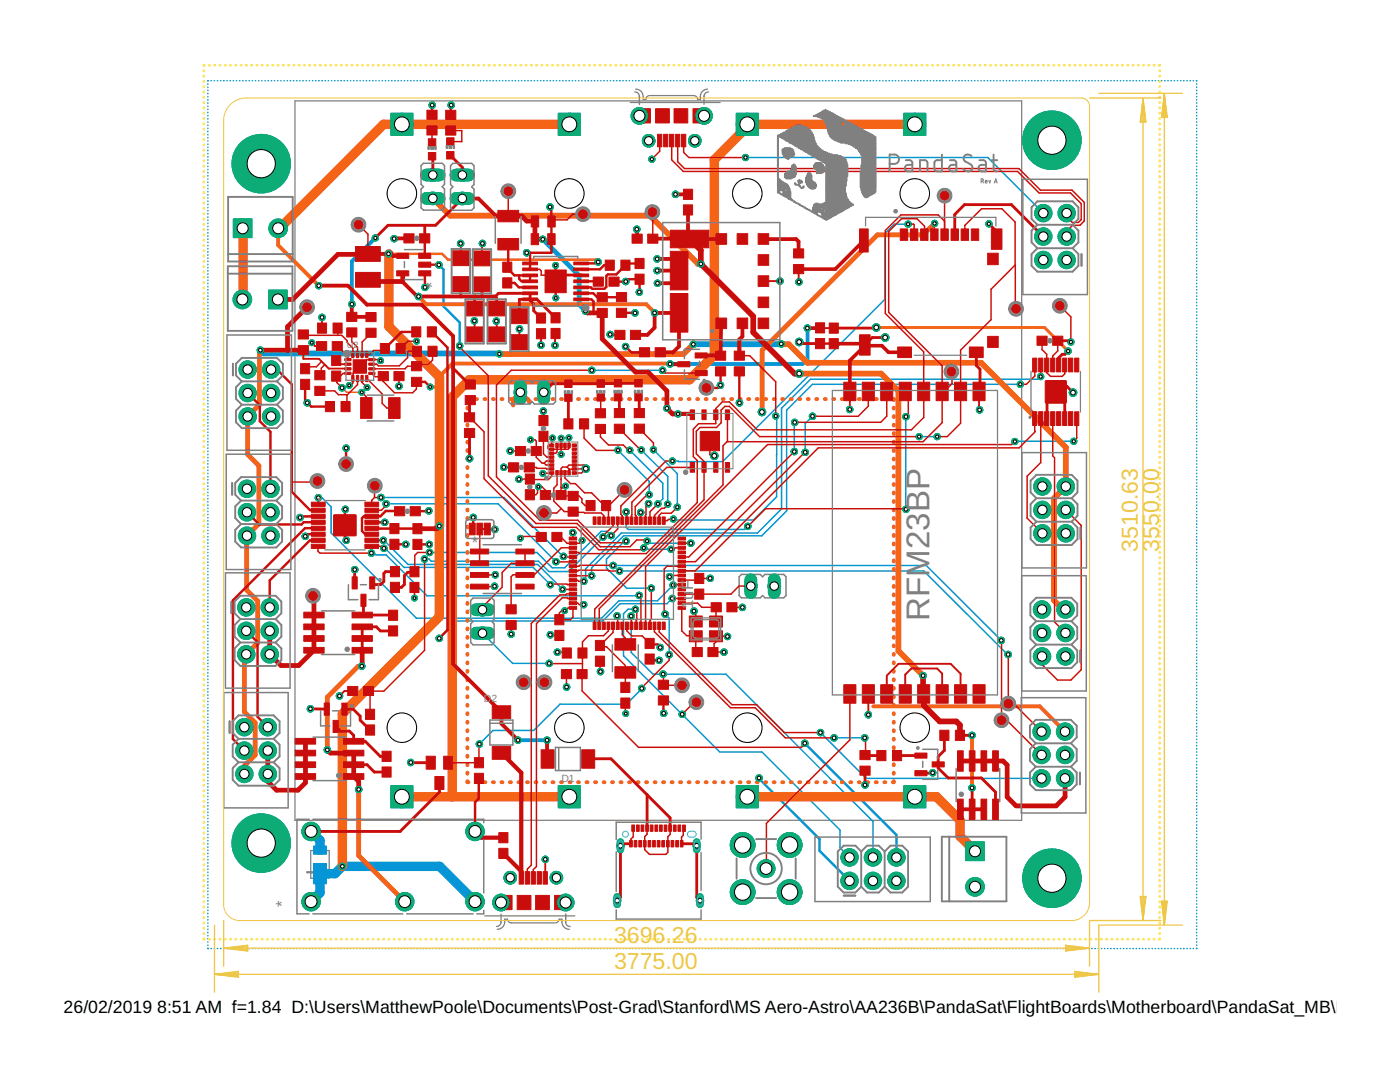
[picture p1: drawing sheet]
<svg xmlns="http://www.w3.org/2000/svg" width="279mm" height="216mm" viewBox="0 0 279 216" stroke-linecap="round" stroke-linejoin="round" font-family="sans-serif">
<defs><g id="words">
<text font-size="6.6" fill="#808080" x="185.5" y="123.9" transform="rotate(-90 185.5 123.9)">RFM23BP</text>
<g font-size="4.6" fill="#eec643">
<text x="227.1" y="110.1" transform="rotate(-90 227.1 110.1)">3510.63</text>
<text x="231.3" y="110.1" transform="rotate(-90 231.3 110.1)">3550.00</text>
<text x="122.6" y="188.1">3696.26</text>
<text x="122.6" y="193.4">3775.00</text>
</g>
<g font-size="3.5">
<text x="12.7" y="202.2">26/02/2019</text>
<text x="31.4" y="202.2">8:51 AM f=1.84 D:\Users\MatthewPoole\Documents\Post-Grad\Stanford\MS Aero-Astro\AA236B\PandaSat\FlightBoards\Motherboard\PandaSat_MB\MB_2.brd</text>
</g>
<g font-size="3.3" fill="#808080">
<text x="86.3" y="55.3" transform="rotate(-180 86.3 55.3)">*</text>
<text x="94.2" y="109.3">*</text>
<text x="138.4" y="119.7" transform="rotate(-90 138.4 119.7)">u</text>
<text x="138.4" y="117.8" transform="rotate(-90 138.4 117.8)">F</text>
<text x="138.4" y="121.5" transform="rotate(-90 138.4 121.5)">1</text>
<text x="57.4" y="181" transform="rotate(-90 57.4 181)">*</text>
</g>
<g font-size="2.1" fill="#808080">
<text x="96.6" y="140">D2</text>
<text x="112" y="156">D1</text>
</g>
<text font-size="1.8" fill="#808080" x="69.2" y="69.5">U2</text>
</g></defs>
<path d="M58.9 20.1h145v143.6h-145zM61.3 173.9h5.1v.2h-5.1zM62 169.7h3.7v5.5h-3.7z" fill="none" stroke="#808080" stroke-width=".25"/>
<path d="M147.5 115.1l.5-.5h3.7l.5 .5 .5-.5h3.7l.5 .5v3.7l-.5 .5h-3.7l-.5-.5-.5 .5h-3.7l-.5-.5z" fill="none" stroke="#808080" stroke-width=".3"/>
<path d="M215.8 50.7v2.3M46.5 72.6v2.3M46.3 96.4v2.3M215.6 105.3v2.3M46.2 120v2.4M215.6 129.8v2.3M45.8 143.9v2.4M215.5 154.2v2.3M168.4 178.7h2.3" fill="none" stroke="#808080" stroke-width=".38"/>
<g fill="#0696d7" stroke="#0696d7" stroke-width=".2">
<path d="M62.6 172.3h2.6v4.1h-2.6z"/>
<path d="M62.6 168.8h2.6v1.7h-2.6z"/>
</g>
<g fill="none" stroke="#0696d7" stroke-width=".3">
<path d="M41.5 16.7v.1M41.5 17.4h.1M41.5 18v.1M41.5 18.6v.1M41.5 19.3h.1M41.5 19.9v.1M41.6 16.1l-.1 .1M42.1 16.1h.1M42.8 16.1h.1M43.4 16.1h.1M44 16.1h.1M44.6 16.1h.1"/>
<path d="M45.3 16.1h.1M45.9 16.1h.1M46.5 16.1h.1M47.2 16.1h.1M47.8 16.1h.1M48.4 16.1h.1M49.1 16.1h.1M49.7 16.1h.1M50.3 16.1h.1M51 16.1h.1M51.6 16.1h.1M52.2 16.1h.1"/>
<path d="M52.9 16.1h.1M53.5 16.1h.1M54.1 16.1h.1M54.8 16.1h.1M55.4 16.1h.1M56 16.1h.1M56.7 16.1h.1M57.3 16.1h.1M57.9 16.1h.1M58.5 16.1h.1M59.2 16.1h.1M59.8 16.1h.1"/>
<path d="M60.5 16.1h.1M61.1 16.1h.1M61.7 16.1h.1M62.4 16.1h.1M63 16.1h.1M63.6 16.1h.1M64.2 16.1h.1M64.9 16.1h.1M65.5 16.1h.1M66.1 16.1h.1M66.8 16.1h.1M67.4 16.1h.1"/>
<path d="M68 16.1h.1M68.7 16.1h.1M69.3 16.1h.1M69.9 16.1h.1M70.6 16.1h.1M71.2 16.1h.1M71.8 16.1h.1M72.5 16.1h.1M73.1 16.1h.1M73.7 16.1h.1M74.4 16.1h.1M75 16.1h.1"/>
<path d="M75.6 16.1h.1M76.3 16.1h.1M76.9 16.1h.1M77.5 16.1h.1M78.1 16.1h.1M78.8 16.1h.1M79.4 16.1h.1M80.1 16.1h.1M80.7 16.1h.1M81.3 16.1h.1M82 16.1h.1M82.6 16.1h.1"/>
<path d="M83.2 16.1h.1M83.8 16.1h.1M84.5 16.1h.1M85.1 16.1h.1M85.7 16.1h.1M86.4 16.1h.1M87 16.1h.1M87.6 16.1h.1M88.3 16.1h.1M88.9 16.1h.1M89.5 16.1h.1M90.2 16.1h.1"/>
<path d="M90.8 16.1h.1M91.4 16.1h.1M92.1 16.1h.1M92.7 16.1h.1M93.3 16.1h.1M94 16.1h.1M94.6 16.1h.1M95.2 16.1h.1M95.9 16.1h.1M96.5 16.1h.1M97.1 16.1h.1M97.7 16.1h.1"/>
<path d="M98.4 16.1h.1M99 16.1h.1M99.7 16.1h.1M100.3 16.1h.1M100.9 16.1h.1M101.6 16.1h.1M102.2 16.1h.1M102.8 16.1h.1M103.4 16.1h.1M104.1 16.1h.1M104.7 16.1h.1M105.3 16.1h.1"/>
<path d="M106 16.1h.1M106.6 16.1h.1M107.3 16.1h.1M107.9 16.1h.1M108.5 16.1h.1M109.1 16.1h.1M109.8 16.1h.1M110.4 16.1h.1M111 16.1h.1M111.7 16.1h.1M112.3 16.1h.1M112.9 16.1h.1"/>
<path d="M113.6 16.1h.1M114.2 16.1h.1M114.8 16.1h.1M115.5 16.1h.1M116.1 16.1h.1M116.7 16.1h.1M117.3 16.1h.1M118 16.1h.1M118.6 16.1h.1M119.3 16.1h.1M119.9 16.1h.1M120.5 16.1h.1"/>
<path d="M121.2 16.1h.1M121.8 16.1h.1M122.4 16.1h.1M123 16.1h.1M123.7 16.1h.1M124.3 16.1h.1M124.9 16.1h.1M125.6 16.1h.1M126.2 16.1h.1M126.9 16.1h.1M127.5 16.1h.1M128.1 16.1h.1"/>
<path d="M128.7 16.1h.1M129.4 16.1h.1M130 16.1h.1M130.6 16.1h.1M131.3 16.1h.1M131.9 16.1h.1M132.5 16.1h.1M133.2 16.1h.1M133.8 16.1h.1M134.4 16.1h.1M135.1 16.1h.1M135.7 16.1h.1"/>
<path d="M136.3 16.1h.1M137 16.1h.1M137.6 16.1h.1M138.2 16.1h.1M138.9 16.1h.1M139.5 16.1h.1M140.1 16.1h.1M140.8 16.1h.1M141.4 16.1h.1M142 16.1h.1M142.6 16.1h.1M143.3 16.1h.1"/>
<path d="M143.9 16.1h.1M144.5 16.1h.1M145.2 16.1h.1M145.8 16.1h.1M146.5 16.1h.1M147.1 16.1h.1M147.7 16.1h.1M148.3 16.1h.1M149 16.1h.1M149.6 16.1h.1M150.2 16.1h.1M150.9 16.1h.1"/>
<path d="M151.5 16.1h.1M152.1 16.1h.1M152.8 16.1h.1M153.4 16.1h.1M154 16.1h.1M154.7 16.1h.1M155.3 16.1h.1M155.9 16.1h.1M156.6 16.1h.1M157.2 16.1h.1M157.8 16.1h.1M158.5 16.1h.1"/>
<path d="M159.1 16.1h.1M159.7 16.1h.1M160.4 16.1h.1M161 16.1h.1M161.6 16.1h.1M162.2 16.1h.1M162.9 16.1h.1M163.5 16.1h.1M164.1 16.1h.1M164.8 16.1h.1M165.4 16.1h.1M166.1 16.1h.1"/>
<path d="M166.7 16.1h.1M167.3 16.1h.1M167.9 16.1h.1M168.6 16.1h.1M169.2 16.1h.1M169.8 16.1h.1M170.5 16.1h.1M171.1 16.1h.1M171.7 16.1h.1M172.4 16.1h.1M173 16.1h.1M173.6 16.1h.1"/>
<path d="M174.3 16.1h.1M174.9 16.1h.1M175.5 16.1h.1M176.2 16.1h.1M176.8 16.1h.1M177.4 16.1h.1M178.1 16.1h.1M178.7 16.1h.1M179.3 16.1h.1M180 16.1h.1M180.6 16.1h.1M181.2 16.1h.1"/>
<path d="M181.8 16.1h.1M182.5 16.1h.1M183.1 16.1h.1M183.7 16.1h.1M184.4 16.1h.1M185 16.1h.1M185.7 16.1h.1M186.3 16.1h.1M186.9 16.1h.1M187.5 16.1h.1M188.2 16.1h.1M188.8 16.1h.1"/>
<path d="M189.4 16.1h.1M190.1 16.1h.1M190.7 16.1h.1M191.3 16.1h.1M192 16.1h.1M192.6 16.1h.1M193.2 16.1h.1M193.9 16.1h.1M194.5 16.1h.1M195.1 16.1h.1M195.8 16.1h.1M196.4 16.1h.1"/>
<path d="M197 16.1h.1M197.7 16.1h.1M198.3 16.1h.1M198.9 16.1h.1M199.6 16.1h.1M200.2 16.1h.1M200.8 16.1h.1M201.4 16.1h.1M202.1 16.1h.1M202.7 16.1h.1M203.3 16.1h.1M204 16.1h.1"/>
<path d="M204.6 16.1h.1M205.3 16.1h.1M205.9 16.1h.1M206.5 16.1h.1M207.1 16.1h.1M207.8 16.1h.1M208.4 16.1h.1M209 16.1h.1M209.7 16.1h.1M210.3 16.1h.1M210.9 16.1h.1M211.6 16.1h.1"/>
<path d="M212.2 16.1h.1M212.8 16.1h.1M213.5 16.1h.1M214.1 16.1h.1M214.7 16.1h.1M215.4 16.1h.1M216 16.1h.1M216.6 16.1h.1M217.3 16.1h.1M217.9 16.1h.1M218.5 16.1h.1M219.2 16.1h.1"/>
<path d="M219.8 16.1h.1M220.4 16.1h.1M221.1 16.1h.1M221.7 16.1h.1M222.3 16.1h.1M222.9 16.1h.1M223.6 16.1h.1M224.2 16.1h.1M224.9 16.1h.1M225.5 16.1h.1M226.1 16.1h.1M226.7 16.1h.1"/>
<path d="M227.4 16.1h.1M228 16.1h.1M228.6 16.1h.1M229.3 16.1h.1M229.9 16.1h.1M230.5 16.1h.1M231.2 16.1h.1M231.8 16.1h.1M232.4 16.1h.1M233.1 16.1h.1M233.7 16.1h.1M234.3 16.1h.1"/>
<path d="M235 16.1h.1M235.6 16.1h.1M236.2 16.1h.1M236.9 16.1h.1M237.5 16.1h.1M238.1 16.1h.1M238.8 16.1v.1M238.8 16.7v.1M238.8 17.4h.1M238.8 18v.1M238.8 18.6v.1M238.8 19.3h.1"/>
<path d="M238.8 19.9v.1M41.5 20.5v.1M41.5 21.2h.1M41.5 21.8v.1M41.5 22.4v.1M41.5 23.1h.1M41.5 23.7h.1M41.5 24.3v.1M41.5 25h.1M41.5 25.6v.1M41.5 26.2v.1M41.5 26.8v.1"/>
<path d="M41.5 27.5h.1M41.5 28.1v.1M41.5 28.7v.1M41.5 29.4h.1M41.5 30v.1M41.5 30.6v.1M41.5 31.3h.1M41.5 31.9v.1M41.5 32.5v.1M41.5 33.2h.1M41.5 33.8v.1M41.5 34.4v.1"/>
<path d="M41.5 35.1h.1M41.5 35.7v.1M41.5 36.3v.1M41.5 37h.1M41.5 37.6v.1M41.5 38.2v.1M41.5 38.8v.1M41.5 39.5h.1M148.8 31.4h48.3l11.1 11.1M238.8 20.5v.1M238.8 21.2h.1M238.8 21.8v.1"/>
<path d="M238.8 22.4v.1M238.8 23.1h.1M238.8 23.7h.1M238.8 24.3v.1M238.8 25h.1M238.8 25.6v.1M238.8 26.2v.1M238.8 26.8v.1M238.8 27.5h.1M238.8 28.1v.1M238.8 28.7v.1M238.8 29.4h.1"/>
<path d="M238.8 30v.1M238.8 30.6v.1M238.8 31.3h.1M238.8 31.9v.1M238.8 32.5v.1M238.8 33.2h.1M238.8 33.8v.1M238.8 34.4v.1M238.8 35.1h.1M238.8 35.7v.1M238.8 36.3v.1M238.8 37h.1"/>
<path d="M238.8 37.6v.1M238.8 38.2v.1M238.8 38.8v.1M238.8 39.5h.1M41.5 40.1v.1M41.5 40.7v.1M41.5 41.4h.1M41.5 42v.1M41.5 42.6v.1M41.5 43.3h.1M41.5 43.9v.1M41.5 44.5v.1"/>
<path d="M41.5 45.2h.1M41.5 45.8v.1M41.5 46.4v.1M41.5 47.1h.1M41.5 47.7v.1M41.5 48.3v.1M41.5 49h.1M41.5 49.6v.1M41.5 50.2v.1M41.5 50.8v.1M41.5 51.5v.1M41.5 52.1v.1"/>
<path d="M41.5 52.7v.1M41.5 53.4h.1M41.5 54v.1M41.5 54.6v.1M41.5 55.3v.1M41.5 55.9v.1M41.5 56.5v.1M41.5 57.2h.1M41.5 57.8v.1M41.5 58.4v.1M41.5 59.1h.1M41.5 59.7v.1"/>
<path d="M181.2 44.7h-2.7l-1.9 1.9v13.1l-32.4 32.4h-8.7l-.2-.1h-1.1M238.8 40.1v.1M238.8 40.7v.1M238.8 41.4h.1M238.8 42v.1M238.8 42.6v.1M238.8 43.3h.1M238.8 43.9v.1M238.8 44.5v.1M238.8 45.2h.1M238.8 45.8v.1M238.8 46.4v.1"/>
<path d="M238.8 47.1h.1M238.8 47.7v.1M238.8 48.3v.1M238.8 49h.1M238.8 49.6v.1M238.8 50.2v.1M238.8 50.8v.1M238.8 51.5v.1M238.8 52.1v.1M238.8 52.7v.1M238.8 53.4h.1M238.8 54v.1"/>
<path d="M238.8 54.6v.1M238.8 55.3v.1M238.8 55.9v.1M238.8 56.5v.1M238.8 57.2h.1M238.8 57.8v.1M238.8 58.4v.1M238.8 59.1h.1M238.8 59.7v.1M41.5 60.3v.1M41.5 61h.1M41.5 61.6v.1"/>
<path d="M41.5 62.2v.1M41.5 62.8v.1M41.5 63.5v.1M41.5 64.1v.1M41.5 64.7v.1M41.5 65.4h.1M41.5 66v.1M41.5 66.7h.1M41.5 67.3v.1M41.5 67.9v.1M41.5 68.5v.1M41.5 69.2h.1"/>
<path d="M41.5 69.8v.1M41.5 70.4v.1M41.5 71.1h.1M41.5 71.7v.1M41.5 72.3v.1M41.5 73h.1M41.5 73.6v.1M41.5 74.2v.1M41.5 74.8v.1M41.5 75.5v.1M41.5 76.1v.1M41.5 76.8h.1"/>
<path d="M41.5 77.4h.1M41.5 78v.1M41.5 78.7h.1M41.5 79.3v.1M41.5 79.9v.1M118.1 73.9h14.1M203.6 76.7h-41.5l-5.1 5.1v20.1l-5 5h-27.5l-6.4 6.4v1.6M207.7 75.1l-.5 .6h-45.4l-5.8 5.7v20.1l-4.8 4.8h-27.2l-7.1 7.2v2.1l-.4 .4M238.8 60.3v.1M238.8 61h.1M238.8 61.6v.1M238.8 62.2v.1"/>
<path d="M238.8 62.8v.1M238.8 63.5v.1M238.8 64.1v.1M238.8 64.7v.1M238.8 65.4h.1M238.8 66v.1M238.8 66.7h.1M238.8 67.3v.1M238.8 67.9v.1M238.8 68.5v.1M238.8 69.2h.1M238.8 69.8v.1"/>
<path d="M238.8 70.4v.1M238.8 71.1h.1M238.8 71.7v.1M238.8 72.3v.1M238.8 73h.1M238.8 73.6v.1M238.8 74.2v.1M238.8 74.8v.1M238.8 75.5v.1M238.8 76.1v.1M238.8 76.8h.1M238.8 77.4h.1"/>
<path d="M238.8 78v.1M238.8 78.7h.1M238.8 79.3v.1M238.8 79.9v.1M41.5 80.5v.1M41.5 81.2h.1M41.5 81.8v.1M41.5 82.4v.1M41.5 83.1h.1M41.5 83.7v.1M41.5 84.3v.1M41.5 85h.1"/>
<path d="M41.5 85.6v.1M41.5 86.2v.1M41.5 86.9h.1M41.5 87.5v.1M41.5 88.1v.1M41.5 88.8h.1M41.5 89.4v.1M41.5 90v.1M41.5 90.7h.1M41.5 91.3v.1M41.5 91.9v.1M41.5 92.5v.1"/>
<path d="M41.5 93.2h.1M41.5 93.8v.1M41.5 94.4v.1M41.5 95.1h.1M41.5 95.7v.1M41.5 96.3v.1M41.5 97h.1M41.5 97.6v.1M41.5 98.2v.1M41.5 98.9h.1M41.5 99.5v.1M63.5 99.3h.8l1.8 1.8v5.2l17 17.1h37l3.4-3.5h7.7l3.1-3.1"/>
<path d="M76 99.3h24.6l11.9 11.7M123.3 89.8l6.3 6.3v2.6M125.7 89.8l6.6 6.6v3.1l-1 1M128 89.8l5.3 5.3v5.5M130.4 89.7l4.8 4.8v6.7M154.8 83l.2 .2v15.9l-4.6 4.7h-15.8l-.2-.2M158.6 84.3l-.1 5.8M162.2 83.1l-1.5 1.4v5.8M180.8 83.1v18.5M183.4 87.1h3.6M214.3 88.1h-11.8M238.8 80.5v.1"/>
<path d="M238.8 81.2h.1M238.8 81.8v.1M238.8 82.4v.1M238.8 83.1h.1M238.8 83.7v.1M238.8 84.3v.1M238.8 85h.1M238.8 85.6v.1M238.8 86.2v.1M238.8 86.9h.1M238.8 87.5v.1M238.8 88.1v.1"/>
<path d="M238.8 88.8h.1M238.8 89.4v.1M238.8 90v.1M238.8 90.7h.1M238.8 91.3v.1M238.8 91.9v.1M238.8 92.5v.1M238.8 93.2h.1M238.8 93.8v.1M238.8 94.4v.1M238.8 95.1h.1M238.8 95.7v.1"/>
<path d="M238.8 96.3v.1M238.8 97h.1M238.8 97.6v.1M238.8 98.2v.1M238.8 98.9h.1M238.8 99.5v.1M41.5 100.1v.1M41.5 100.8h.1M41.5 101.4v.1M41.5 102v.1M41.5 102.7h.1M41.5 103.3v.1"/>
<path d="M41.5 103.9v.1M41.5 104.5v.1M41.5 105.2h.1M41.5 105.8v.1M41.5 106.4v.1M41.5 107.1h.1M41.5 107.7v.1M41.5 108.3v.1M41.5 109h.1M41.5 109.6v.1M41.5 110.2v.1M41.5 110.9h.1"/>
<path d="M41.5 111.5v.1M41.5 112.1v.1M41.5 112.8h.1M41.5 113.4v.1M41.5 114v.1M41.5 114.7h.1M41.5 115.3v.1M41.5 115.9v.1M41.5 116.5v.1M41.5 117.2h.1M41.5 117.8v.1M41.5 118.4v.1"/>
<path d="M41.5 119.1h.1M41.5 119.7v.1M74.1 110.4h.6l.4 .3h2l8.1 8.2 42.4-.1M76.5 107.8h.1l4.8 4.8h25.9l5 5M76.6 109.4h.2l3.8 3.8h25.8l3.4 3.5M77.1 100.5h22.3l11.6 11.6M120.4 107.1l-6.9 6.9h-4l-2-2h-21.5l-.4-.5h-.9M122 106.9l-.9-.9h-1.1l-7.3 7.3h-2.5l-3.1-3.1h-21.4M122.4 112.8h62.5l14.9 15M123.6 113.9h60.8l16.8 16.7M124.9 108h-.3l-3.6 3.6v1.7l4.1 4.1h4.9M125 102.2v3l.4 .4h23.3l.5-.6"/>
<path d="M128.5 109.3l.2 .3h5.2M129.1 108l.5 .4h8.3M134.2 119.4l-1.1 1.1h-9.3l-3.5 3.4h-29.2l-3.4 3.5M238.8 100.1v.1M238.8 100.8h.1M238.8 101.4v.1M238.8 102v.1M238.8 102.7h.1M238.8 103.3v.1M238.8 103.9v.1M238.8 104.5v.1M238.8 105.2h.1"/>
<path d="M238.8 105.8v.1M238.8 106.4v.1M238.8 107.1h.1M238.8 107.7v.1M238.8 108.3v.1M238.8 109h.1M238.8 109.6v.1M238.8 110.2v.1M238.8 110.9h.1M238.8 111.5v.1M238.8 112.1v.1M238.8 112.8h.1"/>
<path d="M238.8 113.4v.1M238.8 114v.1M238.8 114.7h.1M238.8 115.3v.1M238.8 115.9v.1M238.8 116.5v.1M238.8 117.2h.1M238.8 117.8v.1M238.8 118.4v.1M238.8 119.1h.1M238.8 119.7v.1M41.5 120.3v.1"/>
<path d="M41.5 121v.1M41.5 121.6v.1M41.5 122.2v.1M41.5 122.9h.1M41.5 123.5v.1M41.5 124.1v.1M41.5 124.8h.1M41.5 125.4v.1M41.5 126v.1M41.5 126.7h.1M41.5 127.3v.1M41.5 127.9v.1"/>
<path d="M41.5 128.5v.1M41.5 129.2v.1M41.5 129.8v.1M41.5 130.5h.1M41.5 131.1h.1M41.5 131.7v.1M41.5 132.3v.1M41.5 133v.1M41.5 133.6v.1M41.5 134.2v.1M41.5 134.9h.1M41.5 135.5v.1"/>
<path d="M41.5 136.1v.1M41.5 136.8h.1M41.5 137.4v.1M41.5 138v.1M41.5 138.7h.1M41.5 139.3v.1M41.5 139.9v.1M96.3 126.3l6 6.1h7.3M126 122.9v7.3l4.3 4.3h14.6l29.3 29.4v7.2M126.8 121.6h-1.5l-.9 .8v8.5l19.2 19.2h8.5l15.5 15.5v3.6l1.9 1.9M128.1 137.4l-3.1 3.1h-13.2l-5.3 5.3h-8.1l-2.7 2.7M132.7 122.6l.8 .8v7.2"/>
<path d="M238.8 120.3v.1M238.8 121v.1M238.8 121.6v.1M238.8 122.2v.1M238.8 122.9h.1M238.8 123.5v.1M238.8 124.1v.1M238.8 124.8h.1M238.8 125.4v.1M238.8 126v.1M238.8 126.7h.1M238.8 127.3v.1"/>
<path d="M238.8 127.9v.1M238.8 128.5v.1M238.8 129.2v.1M238.8 129.8v.1M238.8 130.5h.1M238.8 131.1h.1M238.8 131.7v.1M238.8 132.3v.1M238.8 133v.1M238.8 133.6v.1M238.8 134.2v.1M238.8 134.9h.1"/>
<path d="M238.8 135.5v.1M238.8 136.1v.1M238.8 136.8h.1M238.8 137.4v.1M238.8 138v.1M238.8 138.7h.1M238.8 139.3v.1M238.8 139.9v.1M41.5 140.5v.1M41.5 141.2v.1M41.5 141.8v.1M41.5 142.5h.1"/>
<path d="M41.5 143.1v.1M41.5 143.7v.1M41.5 144.3v.1M41.5 145v.1M41.5 145.6v.1M41.5 146.2v.1M41.5 146.9h.1M41.5 147.5v.1M41.5 148.1v.1M41.5 148.8h.1M41.5 149.4v.1M41.5 150v.1"/>
<path d="M41.5 150.7h.1M41.5 151.3v.1M41.5 151.9v.1M41.5 152.5v.1M41.5 153.2v.1M41.5 153.8v.1M41.5 154.5h.1M41.5 155.1v.1M41.5 155.7v.1M41.5 156.4h.1M41.5 157v.1M41.5 157.6v.1"/>
<path d="M41.5 158.2v.1M41.5 158.9h.1M41.5 159.5v.1M163.7 146.2l9.2 9.1h35M166.5 147.2h6.1M238.8 140.5v.1M238.8 141.2v.1M238.8 141.8v.1M238.8 142.5h.1M238.8 143.1v.1M238.8 143.7v.1M238.8 144.3v.1"/>
<path d="M238.8 145v.1M238.8 145.6v.1M238.8 146.2v.1M238.8 146.9h.1M238.8 147.5v.1M238.8 148.1v.1M238.8 148.8h.1M238.8 149.4v.1M238.8 150v.1M238.8 150.7h.1M238.8 151.3v.1M238.8 151.9v.1"/>
<path d="M238.8 152.5v.1M238.8 153.2v.1M238.8 153.8v.1M238.8 154.5h.1M238.8 155.1v.1M238.8 155.7v.1M238.8 156.4h.1M238.8 157v.1M238.8 157.6v.1M238.8 158.2v.1M238.8 158.9h.1M238.8 159.5v.1"/>
<path d="M41.5 160.1v.1M41.5 160.8h.1M41.5 161.4v.1M41.5 162v.1M41.5 162.7h.1M41.5 163.3v.1M41.5 163.9v.1M41.5 164.6h.1M41.5 165.2v.1M41.5 165.8v.1M41.5 166.5h.1M41.5 167.1v.1"/>
<path d="M41.5 167.7v.1M41.5 168.4h.1M41.5 169v.1M41.5 169.6v.1M41.5 170.2v.1M41.5 170.9h.1M41.5 171.5v.1M41.5 172.1v.1M41.5 172.8h.1M41.5 173.4v.1M41.5 174v.1M41.5 174.7h.1"/>
<path d="M41.5 175.3v.1M41.5 175.9v.1M41.5 176.6h.1M41.5 177.2v.1M41.5 177.8v.1M41.5 178.5h.1M41.5 179.1v.1M41.5 179.7v.1M238.8 160.1v.1M238.8 160.8h.1M238.8 161.4v.1M238.8 162v.1"/>
<path d="M238.8 162.7h.1M238.8 163.3v.1M238.8 163.9v.1M238.8 164.6h.1M238.8 165.2v.1M238.8 165.8v.1M238.8 166.5h.1M238.8 167.1v.1M238.8 167.7v.1M238.8 168.4h.1M238.8 169v.1M238.8 169.6v.1"/>
<path d="M238.8 170.2v.1M238.8 170.9h.1M238.8 171.5v.1M238.8 172.1v.1M238.8 172.8h.1M238.8 173.4v.1M238.8 174v.1M238.8 174.7h.1M238.8 175.3v.1M238.8 175.9v.1M238.8 176.6h.1M238.8 177.2v.1"/>
<path d="M238.8 177.8v.1M238.8 178.5h.1M238.8 179.1v.1M238.8 179.7v.1M41.5 180.4h.1M41.5 181v.1M41.5 181.6v.1M41.5 182.2v.1M41.5 182.9h.1M41.5 183.5v.1M41.5 184.1v.1M41.5 184.8h.1"/>
<path d="M41.5 185.4v.1M41.5 186v.1M41.5 186.7h.1M41.5 187.3v.1M41.5 187.9v.1M41.5 188.6h.1M41.5 189.2l.1 .1M42.1 189.3h.1M42.8 189.3h.1M43.4 189.3h.1M44 189.3h.1M44.6 189.3h.1"/>
<path d="M45.3 189.3h.1M45.9 189.3h.1M46.5 189.3h.1M47.2 189.3h.1M47.8 189.3h.1M48.4 189.3h.1M49.1 189.3h.1M49.7 189.3h.1M50.3 189.3h.1M51 189.3h.1M51.6 189.3h.1M52.2 189.3h.1"/>
<path d="M52.9 189.3h.1M53.5 189.3h.1M54.1 189.3h.1M54.8 189.3h.1M55.4 189.3h.1M56 189.3h.1M56.7 189.3h.1M57.3 189.3h.1M57.9 189.3h.1M58.5 189.3h.1M59.2 189.3h.1M59.8 189.3h.1"/>
<path d="M60.5 189.3h.1M61.1 189.3h.1M61.7 189.3h.1M62.4 189.3h.1M63 189.3h.1M63.6 189.3h.1M64.2 189.3h.1M64.9 189.3h.1M65.5 189.3h.1M66.1 189.3h.1M66.8 189.3h.1M67.4 189.3h.1"/>
<path d="M68 189.3h.1M68.7 189.3h.1M69.3 189.3h.1M69.9 189.3h.1M70.6 189.3h.1M71.2 189.3h.1M71.8 189.3h.1M72.5 189.3h.1M73.1 189.3h.1M73.7 189.3h.1M74.4 189.3h.1M75 189.3h.1"/>
<path d="M75.6 189.3h.1M76.3 189.3h.1M76.9 189.3h.1M77.5 189.3h.1M78.1 189.3h.1M78.8 189.3h.1M79.4 189.3h.1M80.1 189.3h.1M80.7 189.3h.1M81.3 189.3h.1M82 189.3h.1M82.6 189.3h.1"/>
<path d="M83.2 189.3h.1M83.8 189.3h.1M84.5 189.3h.1M85.1 189.3h.1M85.7 189.3h.1M86.4 189.3h.1M87 189.3h.1M87.6 189.3h.1M88.3 189.3h.1M88.9 189.3h.1M89.5 189.3h.1M90.2 189.3h.1"/>
<path d="M90.8 189.3h.1M91.4 189.3h.1M92.1 189.3h.1M92.7 189.3h.1M93.3 189.3h.1M94 189.3h.1M94.6 189.3h.1M95.2 189.3h.1M95.9 189.3h.1M96.5 189.3h.1M97.1 189.3h.1M97.7 189.3h.1"/>
<path d="M98.4 189.3h.1M99 189.3h.1M99.7 189.3h.1M100.3 189.3h.1M100.9 189.3h.1M101.6 189.3h.1M102.2 189.3h.1M102.8 189.3h.1M103.4 189.3h.1M104.1 189.3h.1M104.7 189.3h.1M105.3 189.3h.1"/>
<path d="M106 189.3h.1M106.6 189.3h.1M107.3 189.3h.1M107.9 189.3h.1M108.5 189.3h.1M109.1 189.3h.1M109.8 189.3h.1M110.4 189.3h.1M111 189.3h.1M111.7 189.3h.1M112.3 189.3h.1M112.9 189.3h.1"/>
<path d="M113.6 189.3h.1M114.2 189.3h.1M114.8 189.3h.1M115.5 189.3h.1M116.1 189.3h.1M116.7 189.3h.1M117.3 189.3h.1M118 189.3h.1M118.6 189.3h.1M119.3 189.3h.1M119.9 189.3h.1M120.5 189.3h.1"/>
<path d="M121.2 189.3h.1M121.8 189.3h.1M122.4 189.3h.1M123 189.3h.1M123.7 189.3h.1M124.3 189.3h.1M124.9 189.3h.1M125.6 189.3h.1M126.2 189.3h.1M126.9 189.3h.1M127.5 189.3h.1M128.1 189.3h.1"/>
<path d="M128.7 189.3h.1M129.4 189.3h.1M130 189.3h.1M130.6 189.3h.1M131.3 189.3h.1M131.9 189.3h.1M132.5 189.3h.1M133.2 189.3h.1M133.8 189.3h.1M134.4 189.3h.1M135.1 189.3h.1M135.7 189.3h.1"/>
<path d="M136.3 189.3h.1M137 189.3h.1M137.6 189.3h.1M138.2 189.3h.1M138.9 189.3h.1M139.5 189.3h.1M140.1 189.3h.1M140.8 189.3h.1M141.4 189.3h.1M142 189.3h.1M142.6 189.3h.1M143.3 189.3h.1"/>
<path d="M143.9 189.3h.1M144.5 189.3h.1M145.2 189.3h.1M145.8 189.3h.1M146.5 189.3h.1M147.1 189.3h.1M147.7 189.3h.1M148.3 189.3h.1M149 189.3h.1M149.6 189.3h.1M150.2 189.3h.1M150.9 189.3h.1"/>
<path d="M151.5 189.3h.1M152.1 189.3h.1M152.8 189.3h.1M153.4 189.3h.1M154 189.3h.1M154.7 189.3h.1M155.3 189.3h.1M155.9 189.3h.1M156.6 189.3h.1M157.2 189.3h.1M157.8 189.3h.1M158.5 189.3h.1"/>
<path d="M159.1 189.3h.1M159.7 189.3h.1M160.4 189.3h.1M161 189.3h.1M161.6 189.3h.1M162.2 189.3h.1M162.9 189.3h.1M163.5 189.3h.1M164.1 189.3h.1M164.8 189.3h.1M165.4 189.3h.1M166.1 189.3h.1"/>
<path d="M166.7 189.3h.1M167.3 189.3h.1M167.9 189.3h.1M168.6 189.3h.1M169.2 189.3h.1M169.8 189.3h.1M170.5 189.3h.1M171.1 189.3h.1M171.7 189.3h.1M172.4 189.3h.1M173 189.3h.1M173.6 189.3h.1"/>
<path d="M174.3 189.3h.1M174.9 189.3h.1M175.5 189.3h.1M176.2 189.3h.1M176.8 189.3h.1M177.4 189.3h.1M178.1 189.3h.1M178.7 189.3h.1M179.3 189.3h.1M180 189.3h.1M180.6 189.3h.1M181.2 189.3h.1"/>
<path d="M181.8 189.3h.1M182.5 189.3h.1M183.1 189.3h.1M183.7 189.3h.1M184.4 189.3h.1M185 189.3h.1M185.7 189.3h.1M186.3 189.3h.1M186.9 189.3h.1M187.5 189.3h.1M188.2 189.3h.1M188.8 189.3h.1"/>
<path d="M189.4 189.3h.1M190.1 189.3h.1M190.7 189.3h.1M191.3 189.3h.1M192 189.3h.1M192.6 189.3h.1M193.2 189.3h.1M193.9 189.3h.1M194.5 189.3h.1M195.1 189.3h.1M195.8 189.3h.1M196.4 189.3h.1"/>
<path d="M197 189.3h.1M197.7 189.3h.1M198.3 189.3h.1M198.9 189.3h.1M199.6 189.3h.1M200.2 189.3h.1M200.8 189.3h.1M201.4 189.3h.1M202.1 189.3h.1M202.7 189.3h.1M203.3 189.3h.1M204 189.3h.1"/>
<path d="M204.6 189.3h.1M205.3 189.3h.1M205.9 189.3h.1M206.5 189.3h.1M207.1 189.3h.1M207.8 189.3h.1M208.4 189.3h.1M209 189.3h.1M209.7 189.3h.1M210.3 189.3h.1M210.9 189.3h.1M211.6 189.3h.1"/>
<path d="M212.2 189.3h.1M212.8 189.3h.1M213.5 189.3h.1M214.1 189.3h.1M214.7 189.3h.1M215.4 189.3h.1M216 189.3h.1M216.6 189.3h.1M217.3 189.3h.1M217.9 189.3h.1M218.5 189.3h.1M219.2 189.3h.1"/>
<path d="M219.8 189.3h.1M220.4 189.3h.1M221.1 189.3h.1M221.7 189.3h.1M222.3 189.3h.1M222.9 189.3h.1M223.6 189.3h.1M224.2 189.3h.1M224.9 189.3h.1M225.5 189.3h.1M226.1 189.3h.1M226.7 189.3h.1"/>
<path d="M227.4 189.3h.1M228 189.3h.1M228.6 189.3h.1M229.3 189.3h.1M229.9 189.3h.1M230.5 189.3h.1M231.2 189.3h.1M231.8 189.3h.1M232.4 189.3h.1M233.1 189.3h.1M233.7 189.3h.1M234.3 189.3h.1"/>
<path d="M235 189.3h.1M235.6 189.3h.1M236.2 189.3h.1M236.9 189.3h.1M237.5 189.3h.1M238.1 189.3h.1M238.8 189.2v.1M238.8 180.4h.1M238.8 181v.1M238.8 181.6v.1M238.8 182.2v.1M238.8 182.9h.1"/>
<path d="M238.8 183.5v.1M238.8 184.1v.1M238.8 184.8h.1M238.8 185.4v.1M238.8 186v.1M238.8 186.7h.1M238.8 187.3v.1M238.8 187.9v.1M238.8 188.6h.1"/>
</g>
<path d="M87.6 52.9l.9 .9v7.3l3.2 3.2v4.7M151.5 155.2v.2l12.1 12v2.4l5.9 6M160.6 148.3l18.3 18.3v4.5" fill="none" stroke="#0696d7" stroke-width=".49"/>
<path d="M108.3 47.8l7.3 7.2v5.7l1.2 1.4" fill="none" stroke="#0696d7" stroke-width=".95"/>
<path d="M74.9 47.5l-4.7 4.7v8.5M161.1 65.5l.1 6.1-1 1h-26.5M103.4 147.7h5.8" fill="none" stroke="#0696d7" stroke-width=".76"/>
<path d="M62.1 179.9l1.8-1.8v-3.8h3l1.4-1.4h19.4l7.1 7M62.1 165.9l1.8 1.8v1.9" fill="none" stroke="#0696d7" stroke-width="1.9"/>
<path d="M52 69.9l.6 .6 47.1 .1M155.9 68.6l-17.5 .1" fill="none" stroke="#0696d7" stroke-width="1.1"/>
<circle cx="101.8" cy="175.1" r="1.25" fill="#0dab76" stroke="#0dab76" stroke-width=".2"/>
<circle cx="101.8" cy="175.1" r=".83" fill="#fff" stroke="#000" stroke-width=".2"/>
<circle cx="111" cy="175.1" r="1.25" fill="#0dab76" stroke="#0dab76" stroke-width=".2"/>
<circle cx="111" cy="175.1" r=".83" fill="#fff" stroke="#000" stroke-width=".2"/>
<circle cx="100" cy="180.1" r="1.65" fill="#0dab76" stroke="#0dab76" stroke-width=".2"/>
<circle cx="100" cy="180.1" r="1.1" fill="#fff" stroke="#000" stroke-width=".2"/>
<circle cx="112.9" cy="180.1" r="1.65" fill="#0dab76" stroke="#0dab76" stroke-width=".2"/>
<circle cx="112.9" cy="180.1" r="1.1" fill="#fff" stroke="#000" stroke-width=".2"/>
<path d="M180.4 156.8h4.4v4.4h-4.4z" fill="#0dab76" stroke="#0dab76" stroke-width=".2"/>
<circle cx="182.6" cy="159" r="1.48" fill="#fff" stroke="#000" stroke-width=".2"/>
<path d="M146.9 156.8h4.4v4.4h-4.4z" fill="#0dab76" stroke="#0dab76" stroke-width=".2"/>
<circle cx="149.1" cy="159" r="1.48" fill="#fff" stroke="#000" stroke-width=".2"/>
<path d="M111.4 156.8h4.4v4.4h-4.4z" fill="#0dab76" stroke="#0dab76" stroke-width=".2"/>
<circle cx="113.6" cy="159" r="1.48" fill="#fff" stroke="#000" stroke-width=".2"/>
<path d="M78 156.8h4.4v4.4h-4.4z" fill="#0dab76" stroke="#0dab76" stroke-width=".2"/>
<circle cx="80.2" cy="159" r="1.48" fill="#fff" stroke="#000" stroke-width=".2"/>
<path d="M78 22.6h4.4v4.4h-4.4z" fill="#0dab76" stroke="#0dab76" stroke-width=".2"/>
<circle cx="80.2" cy="24.8" r="1.48" fill="#fff" stroke="#000" stroke-width=".2"/>
<path d="M111.4 22.6h4.4v4.4h-4.4z" fill="#0dab76" stroke="#0dab76" stroke-width=".2"/>
<circle cx="113.6" cy="24.8" r="1.48" fill="#fff" stroke="#000" stroke-width=".2"/>
<path d="M146.9 22.6h4.4v4.4h-4.4z" fill="#0dab76" stroke="#0dab76" stroke-width=".2"/>
<circle cx="149.1" cy="24.8" r="1.48" fill="#fff" stroke="#000" stroke-width=".2"/>
<path d="M180.4 22.6h4.4v4.4h-4.4z" fill="#0dab76" stroke="#0dab76" stroke-width=".2"/>
<circle cx="182.6" cy="24.8" r="1.48" fill="#fff" stroke="#000" stroke-width=".2"/>
<path d="M46.6 43.7h3.7v3.7h-3.7z" fill="#0dab76" stroke="#0dab76" stroke-width=".2"/>
<circle cx="48.4" cy="45.6" r="1.1" fill="#fff" stroke="#000" stroke-width=".2"/>
<circle cx="55.5" cy="45.6" r="1.86" fill="#0dab76" stroke="#0dab76" stroke-width=".2"/>
<circle cx="55.5" cy="45.6" r="1.1" fill="#fff" stroke="#000" stroke-width=".2"/>
<path d="M53.6 57.9h3.7v3.7h-3.7z" fill="#0dab76" stroke="#0dab76" stroke-width=".2"/>
<circle cx="55.5" cy="59.8" r="1.1" fill="#fff" stroke="#000" stroke-width=".2"/>
<circle cx="48.4" cy="59.8" r="1.86" fill="#0dab76" stroke="#0dab76" stroke-width=".2"/>
<circle cx="48.4" cy="59.8" r="1.1" fill="#fff" stroke="#000" stroke-width=".2"/>
<path d="M192.7 168h3.7v3.7h-3.7z" fill="#0dab76" stroke="#0dab76" stroke-width=".2"/>
<circle cx="194.6" cy="169.9" r="1.1" fill="#fff" stroke="#000" stroke-width=".2"/>
<circle cx="194.6" cy="177" r="1.86" fill="#0dab76" stroke="#0dab76" stroke-width=".2"/>
<circle cx="194.6" cy="177" r="1.1" fill="#fff" stroke="#000" stroke-width=".2"/>
<path d="M149.8 115.7v2.5" fill="none" stroke="#0dab76" stroke-width="2.5"/>
<circle cx="149.8" cy="116.9" r=".85" fill="#fff" stroke="#000" stroke-width=".2"/>
<path d="M154.5 115.7v2.5" fill="none" stroke="#0dab76" stroke-width="2.5"/>
<circle cx="154.5" cy="116.9" r=".85" fill="#fff" stroke="#000" stroke-width=".2"/>
<path d="M91 34.9h2.5" fill="none" stroke="#0dab76" stroke-width="2.5"/>
<circle cx="92.3" cy="34.9" r=".85" fill="#fff" stroke="#000" stroke-width=".2"/>
<path d="M91 39.6h2.5" fill="none" stroke="#0dab76" stroke-width="2.5"/>
<circle cx="92.3" cy="39.6" r=".85" fill="#fff" stroke="#000" stroke-width=".2"/>
<path d="M85.1 34.9h2.6" fill="none" stroke="#0dab76" stroke-width="2.5"/>
<circle cx="86.4" cy="34.9" r=".85" fill="#fff" stroke="#000" stroke-width=".2"/>
<path d="M85.1 39.6h2.6" fill="none" stroke="#0dab76" stroke-width="2.5"/>
<circle cx="86.4" cy="39.6" r=".85" fill="#fff" stroke="#000" stroke-width=".2"/>
<circle cx="62.1" cy="179.9" r="1.84" fill="#0dab76" stroke="#0dab76" stroke-width=".2"/>
<circle cx="62.1" cy="179.9" r="1.19" fill="#fff" stroke="#000" stroke-width=".2"/>
<circle cx="80.8" cy="179.9" r="1.84" fill="#0dab76" stroke="#0dab76" stroke-width=".2"/>
<circle cx="80.8" cy="179.9" r="1.19" fill="#fff" stroke="#000" stroke-width=".2"/>
<circle cx="94.8" cy="179.9" r="1.84" fill="#0dab76" stroke="#0dab76" stroke-width=".2"/>
<circle cx="94.8" cy="179.9" r="1.19" fill="#fff" stroke="#000" stroke-width=".2"/>
<circle cx="94.8" cy="165.9" r="1.84" fill="#0dab76" stroke="#0dab76" stroke-width=".2"/>
<circle cx="94.8" cy="165.9" r="1.19" fill="#fff" stroke="#000" stroke-width=".2"/>
<circle cx="62.1" cy="165.9" r="1.84" fill="#0dab76" stroke="#0dab76" stroke-width=".2"/>
<circle cx="62.1" cy="165.9" r="1.19" fill="#fff" stroke="#000" stroke-width=".2"/>
<circle cx="152.9" cy="173.3" r="1.76" fill="#0dab76" stroke="#0dab76" stroke-width=".2"/>
<circle cx="152.9" cy="173.3" r="1.16" fill="#fff" stroke="#000" stroke-width=".2"/>
<circle cx="148.2" cy="168.6" r="2.46" fill="#0dab76" stroke="#0dab76" stroke-width=".2"/>
<circle cx="148.2" cy="168.6" r="1.63" fill="#fff" stroke="#000" stroke-width=".2"/>
<circle cx="157.6" cy="168.6" r="2.46" fill="#0dab76" stroke="#0dab76" stroke-width=".2"/>
<circle cx="157.6" cy="168.6" r="1.63" fill="#fff" stroke="#000" stroke-width=".2"/>
<circle cx="157.6" cy="178" r="2.46" fill="#0dab76" stroke="#0dab76" stroke-width=".2"/>
<circle cx="157.6" cy="178" r="1.63" fill="#fff" stroke="#000" stroke-width=".2"/>
<circle cx="148.2" cy="178" r="2.46" fill="#0dab76" stroke="#0dab76" stroke-width=".2"/>
<circle cx="148.2" cy="178" r="1.63" fill="#fff" stroke="#000" stroke-width=".2"/>
<path d="M95 121.7h2.5" fill="none" stroke="#0dab76" stroke-width="2.5"/>
<circle cx="96.3" cy="121.7" r=".85" fill="#fff" stroke="#000" stroke-width=".2"/>
<path d="M95 126.3h2.5" fill="none" stroke="#0dab76" stroke-width="2.5"/>
<circle cx="96.3" cy="126.3" r=".85" fill="#fff" stroke="#000" stroke-width=".2"/>
<circle cx="138.7" cy="28.1" r="1.25" fill="#0dab76" stroke="#0dab76" stroke-width=".2"/>
<circle cx="138.7" cy="28.1" r=".83" fill="#fff" stroke="#000" stroke-width=".2"/>
<circle cx="129.5" cy="28.1" r="1.25" fill="#0dab76" stroke="#0dab76" stroke-width=".2"/>
<circle cx="129.5" cy="28.1" r=".83" fill="#fff" stroke="#000" stroke-width=".2"/>
<circle cx="140.5" cy="23.1" r="1.65" fill="#0dab76" stroke="#0dab76" stroke-width=".2"/>
<circle cx="140.5" cy="23.1" r="1.1" fill="#fff" stroke="#000" stroke-width=".2"/>
<circle cx="127.6" cy="23.1" r="1.65" fill="#0dab76" stroke="#0dab76" stroke-width=".2"/>
<circle cx="127.6" cy="23.1" r="1.1" fill="#fff" stroke="#000" stroke-width=".2"/>
<circle cx="169.5" cy="175.8" r="1.74" fill="#0dab76" stroke="#0dab76" stroke-width=".2"/>
<circle cx="169.5" cy="175.8" r=".93" fill="#fff" stroke="#000" stroke-width=".2"/>
<circle cx="169.5" cy="171.1" r="1.74" fill="#0dab76" stroke="#0dab76" stroke-width=".2"/>
<circle cx="169.5" cy="171.1" r=".93" fill="#fff" stroke="#000" stroke-width=".2"/>
<circle cx="174.2" cy="175.8" r="1.74" fill="#0dab76" stroke="#0dab76" stroke-width=".2"/>
<circle cx="174.2" cy="175.8" r=".93" fill="#fff" stroke="#000" stroke-width=".2"/>
<circle cx="174.2" cy="171.1" r="1.74" fill="#0dab76" stroke="#0dab76" stroke-width=".2"/>
<circle cx="174.2" cy="171.1" r=".93" fill="#fff" stroke="#000" stroke-width=".2"/>
<circle cx="178.9" cy="175.8" r="1.74" fill="#0dab76" stroke="#0dab76" stroke-width=".2"/>
<circle cx="178.9" cy="175.8" r=".93" fill="#fff" stroke="#000" stroke-width=".2"/>
<circle cx="178.9" cy="171.1" r="1.74" fill="#0dab76" stroke="#0dab76" stroke-width=".2"/>
<circle cx="178.9" cy="171.1" r=".93" fill="#fff" stroke="#000" stroke-width=".2"/>
<circle cx="212.6" cy="155.3" r="1.74" fill="#0dab76" stroke="#0dab76" stroke-width=".2"/>
<circle cx="212.6" cy="155.3" r=".93" fill="#fff" stroke="#000" stroke-width=".2"/>
<circle cx="207.9" cy="155.3" r="1.74" fill="#0dab76" stroke="#0dab76" stroke-width=".2"/>
<circle cx="207.9" cy="155.3" r=".93" fill="#fff" stroke="#000" stroke-width=".2"/>
<circle cx="212.6" cy="150.6" r="1.74" fill="#0dab76" stroke="#0dab76" stroke-width=".2"/>
<circle cx="212.6" cy="150.6" r=".93" fill="#fff" stroke="#000" stroke-width=".2"/>
<circle cx="207.9" cy="150.6" r="1.74" fill="#0dab76" stroke="#0dab76" stroke-width=".2"/>
<circle cx="207.9" cy="150.6" r=".93" fill="#fff" stroke="#000" stroke-width=".2"/>
<circle cx="212.6" cy="146" r="1.74" fill="#0dab76" stroke="#0dab76" stroke-width=".2"/>
<circle cx="212.6" cy="146" r=".93" fill="#fff" stroke="#000" stroke-width=".2"/>
<circle cx="207.9" cy="146" r="1.74" fill="#0dab76" stroke="#0dab76" stroke-width=".2"/>
<circle cx="207.9" cy="146" r=".93" fill="#fff" stroke="#000" stroke-width=".2"/>
<circle cx="49.4" cy="73.7" r="1.74" fill="#0dab76" stroke="#0dab76" stroke-width=".2"/>
<circle cx="49.4" cy="73.7" r=".93" fill="#fff" stroke="#000" stroke-width=".2"/>
<circle cx="54.1" cy="73.7" r="1.74" fill="#0dab76" stroke="#0dab76" stroke-width=".2"/>
<circle cx="54.1" cy="73.7" r=".93" fill="#fff" stroke="#000" stroke-width=".2"/>
<circle cx="49.4" cy="78.4" r="1.74" fill="#0dab76" stroke="#0dab76" stroke-width=".2"/>
<circle cx="49.4" cy="78.4" r=".93" fill="#fff" stroke="#000" stroke-width=".2"/>
<circle cx="54.1" cy="78.4" r="1.74" fill="#0dab76" stroke="#0dab76" stroke-width=".2"/>
<circle cx="54.1" cy="78.4" r=".93" fill="#fff" stroke="#000" stroke-width=".2"/>
<circle cx="49.4" cy="83.1" r="1.74" fill="#0dab76" stroke="#0dab76" stroke-width=".2"/>
<circle cx="49.4" cy="83.1" r=".93" fill="#fff" stroke="#000" stroke-width=".2"/>
<circle cx="54.1" cy="83.1" r="1.74" fill="#0dab76" stroke="#0dab76" stroke-width=".2"/>
<circle cx="54.1" cy="83.1" r=".93" fill="#fff" stroke="#000" stroke-width=".2"/>
<circle cx="49.3" cy="97.5" r="1.74" fill="#0dab76" stroke="#0dab76" stroke-width=".2"/>
<circle cx="49.3" cy="97.5" r=".93" fill="#fff" stroke="#000" stroke-width=".2"/>
<circle cx="54" cy="97.5" r="1.74" fill="#0dab76" stroke="#0dab76" stroke-width=".2"/>
<circle cx="54" cy="97.5" r=".93" fill="#fff" stroke="#000" stroke-width=".2"/>
<circle cx="49.3" cy="102.2" r="1.74" fill="#0dab76" stroke="#0dab76" stroke-width=".2"/>
<circle cx="49.3" cy="102.2" r=".93" fill="#fff" stroke="#000" stroke-width=".2"/>
<circle cx="54" cy="102.2" r="1.74" fill="#0dab76" stroke="#0dab76" stroke-width=".2"/>
<circle cx="54" cy="102.2" r=".93" fill="#fff" stroke="#000" stroke-width=".2"/>
<circle cx="49.3" cy="106.9" r="1.74" fill="#0dab76" stroke="#0dab76" stroke-width=".2"/>
<circle cx="49.3" cy="106.9" r=".93" fill="#fff" stroke="#000" stroke-width=".2"/>
<circle cx="54" cy="106.9" r="1.74" fill="#0dab76" stroke="#0dab76" stroke-width=".2"/>
<circle cx="54" cy="106.9" r=".93" fill="#fff" stroke="#000" stroke-width=".2"/>
<circle cx="212.7" cy="106.4" r="1.74" fill="#0dab76" stroke="#0dab76" stroke-width=".2"/>
<circle cx="212.7" cy="106.4" r=".93" fill="#fff" stroke="#000" stroke-width=".2"/>
<circle cx="208" cy="106.4" r="1.74" fill="#0dab76" stroke="#0dab76" stroke-width=".2"/>
<circle cx="208" cy="106.4" r=".93" fill="#fff" stroke="#000" stroke-width=".2"/>
<circle cx="212.7" cy="101.7" r="1.74" fill="#0dab76" stroke="#0dab76" stroke-width=".2"/>
<circle cx="212.7" cy="101.7" r=".93" fill="#fff" stroke="#000" stroke-width=".2"/>
<circle cx="208" cy="101.7" r="1.74" fill="#0dab76" stroke="#0dab76" stroke-width=".2"/>
<circle cx="208" cy="101.7" r=".93" fill="#fff" stroke="#000" stroke-width=".2"/>
<circle cx="212.7" cy="97.1" r="1.74" fill="#0dab76" stroke="#0dab76" stroke-width=".2"/>
<circle cx="212.7" cy="97.1" r=".93" fill="#fff" stroke="#000" stroke-width=".2"/>
<circle cx="208" cy="97.1" r="1.74" fill="#0dab76" stroke="#0dab76" stroke-width=".2"/>
<circle cx="208" cy="97.1" r=".93" fill="#fff" stroke="#000" stroke-width=".2"/>
<circle cx="212.6" cy="131" r="1.74" fill="#0dab76" stroke="#0dab76" stroke-width=".2"/>
<circle cx="212.6" cy="131" r=".93" fill="#fff" stroke="#000" stroke-width=".2"/>
<circle cx="208" cy="131" r="1.74" fill="#0dab76" stroke="#0dab76" stroke-width=".2"/>
<circle cx="208" cy="131" r=".93" fill="#fff" stroke="#000" stroke-width=".2"/>
<circle cx="212.6" cy="126.3" r="1.74" fill="#0dab76" stroke="#0dab76" stroke-width=".2"/>
<circle cx="212.6" cy="126.3" r=".93" fill="#fff" stroke="#000" stroke-width=".2"/>
<circle cx="208" cy="126.3" r="1.74" fill="#0dab76" stroke="#0dab76" stroke-width=".2"/>
<circle cx="208" cy="126.3" r=".93" fill="#fff" stroke="#000" stroke-width=".2"/>
<circle cx="212.6" cy="121.6" r="1.74" fill="#0dab76" stroke="#0dab76" stroke-width=".2"/>
<circle cx="212.6" cy="121.6" r=".93" fill="#fff" stroke="#000" stroke-width=".2"/>
<circle cx="208" cy="121.6" r="1.74" fill="#0dab76" stroke="#0dab76" stroke-width=".2"/>
<circle cx="208" cy="121.6" r=".93" fill="#fff" stroke="#000" stroke-width=".2"/>
<circle cx="49.1" cy="121.2" r="1.74" fill="#0dab76" stroke="#0dab76" stroke-width=".2"/>
<circle cx="49.1" cy="121.2" r=".93" fill="#fff" stroke="#000" stroke-width=".2"/>
<circle cx="53.8" cy="121.2" r="1.74" fill="#0dab76" stroke="#0dab76" stroke-width=".2"/>
<circle cx="53.8" cy="121.2" r=".93" fill="#fff" stroke="#000" stroke-width=".2"/>
<circle cx="49.1" cy="125.9" r="1.74" fill="#0dab76" stroke="#0dab76" stroke-width=".2"/>
<circle cx="49.1" cy="125.9" r=".93" fill="#fff" stroke="#000" stroke-width=".2"/>
<circle cx="53.8" cy="125.9" r="1.74" fill="#0dab76" stroke="#0dab76" stroke-width=".2"/>
<circle cx="53.8" cy="125.9" r=".93" fill="#fff" stroke="#000" stroke-width=".2"/>
<circle cx="49.1" cy="130.6" r="1.74" fill="#0dab76" stroke="#0dab76" stroke-width=".2"/>
<circle cx="49.1" cy="130.6" r=".93" fill="#fff" stroke="#000" stroke-width=".2"/>
<circle cx="53.8" cy="130.6" r="1.74" fill="#0dab76" stroke="#0dab76" stroke-width=".2"/>
<circle cx="53.8" cy="130.6" r=".93" fill="#fff" stroke="#000" stroke-width=".2"/>
<circle cx="48.8" cy="145.1" r="1.74" fill="#0dab76" stroke="#0dab76" stroke-width=".2"/>
<circle cx="48.8" cy="145.1" r=".93" fill="#fff" stroke="#000" stroke-width=".2"/>
<circle cx="53.4" cy="145.1" r="1.74" fill="#0dab76" stroke="#0dab76" stroke-width=".2"/>
<circle cx="53.4" cy="145.1" r=".93" fill="#fff" stroke="#000" stroke-width=".2"/>
<circle cx="48.8" cy="149.8" r="1.74" fill="#0dab76" stroke="#0dab76" stroke-width=".2"/>
<circle cx="48.8" cy="149.8" r=".93" fill="#fff" stroke="#000" stroke-width=".2"/>
<circle cx="53.4" cy="149.8" r="1.74" fill="#0dab76" stroke="#0dab76" stroke-width=".2"/>
<circle cx="53.4" cy="149.8" r=".93" fill="#fff" stroke="#000" stroke-width=".2"/>
<circle cx="48.8" cy="154.4" r="1.74" fill="#0dab76" stroke="#0dab76" stroke-width=".2"/>
<circle cx="48.8" cy="154.4" r=".93" fill="#fff" stroke="#000" stroke-width=".2"/>
<circle cx="53.4" cy="154.4" r="1.74" fill="#0dab76" stroke="#0dab76" stroke-width=".2"/>
<circle cx="53.4" cy="154.4" r=".93" fill="#fff" stroke="#000" stroke-width=".2"/>
<circle cx="212.9" cy="51.9" r="1.74" fill="#0dab76" stroke="#0dab76" stroke-width=".2"/>
<circle cx="212.9" cy="51.9" r=".93" fill="#fff" stroke="#000" stroke-width=".2"/>
<circle cx="208.2" cy="51.9" r="1.74" fill="#0dab76" stroke="#0dab76" stroke-width=".2"/>
<circle cx="208.2" cy="51.9" r=".93" fill="#fff" stroke="#000" stroke-width=".2"/>
<circle cx="212.9" cy="47.2" r="1.74" fill="#0dab76" stroke="#0dab76" stroke-width=".2"/>
<circle cx="212.9" cy="47.2" r=".93" fill="#fff" stroke="#000" stroke-width=".2"/>
<circle cx="208.2" cy="47.2" r="1.74" fill="#0dab76" stroke="#0dab76" stroke-width=".2"/>
<circle cx="208.2" cy="47.2" r=".93" fill="#fff" stroke="#000" stroke-width=".2"/>
<circle cx="212.9" cy="42.5" r="1.74" fill="#0dab76" stroke="#0dab76" stroke-width=".2"/>
<circle cx="212.9" cy="42.5" r=".93" fill="#fff" stroke="#000" stroke-width=".2"/>
<circle cx="208.2" cy="42.5" r="1.74" fill="#0dab76" stroke="#0dab76" stroke-width=".2"/>
<circle cx="208.2" cy="42.5" r=".93" fill="#fff" stroke="#000" stroke-width=".2"/>
<path d="M108.5 77v2.5" fill="none" stroke="#0dab76" stroke-width="2.5"/>
<circle cx="108.5" cy="78.3" r=".85" fill="#fff" stroke="#000" stroke-width=".2"/>
<path d="M103.8 77v2.5" fill="none" stroke="#0dab76" stroke-width="2.5"/>
<circle cx="103.8" cy="78.3" r=".85" fill="#fff" stroke="#000" stroke-width=".2"/>
<path d="M123.8 168v1.5" fill="none" stroke="#0dab76" stroke-width="1.5"/>
<circle cx="123.8" cy="168.8" r=".47" fill="#fff" stroke="#000" stroke-width=".2"/>
<path d="M139 168v1.5" fill="none" stroke="#0dab76" stroke-width="1.5"/>
<circle cx="139" cy="168.8" r=".47" fill="#fff" stroke="#000" stroke-width=".2"/>
<path d="M123.2 179v1.4" fill="none" stroke="#0dab76" stroke-width="1.5"/>
<circle cx="123.2" cy="179.7" r=".47" fill="#fff" stroke="#000" stroke-width=".2"/>
<path d="M139.7 179v1.4" fill="none" stroke="#0dab76" stroke-width="1.5"/>
<circle cx="139.7" cy="179.7" r=".47" fill="#fff" stroke="#000" stroke-width=".2"/>
<circle cx="76.8" cy="104.2" r=".64" fill="#0dab76" stroke="#0dab76" stroke-width=".2"/>
<circle cx="76.8" cy="104.2" r=".36" fill="#fff" stroke="#000" stroke-width=".2"/>
<circle cx="60.9" cy="107" r=".64" fill="#0dab76" stroke="#0dab76" stroke-width=".2"/>
<circle cx="60.9" cy="107" r=".36" fill="#fff" stroke="#000" stroke-width=".2"/>
<circle cx="59.9" cy="103.3" r=".64" fill="#0dab76" stroke="#0dab76" stroke-width=".2"/>
<circle cx="59.9" cy="103.3" r=".36" fill="#fff" stroke="#000" stroke-width=".2"/>
<circle cx="79.6" cy="77.1" r=".64" fill="#0dab76" stroke="#0dab76" stroke-width=".2"/>
<circle cx="79.6" cy="77.1" r=".36" fill="#fff" stroke="#000" stroke-width=".2"/>
<circle cx="84.8" cy="57.3" r=".64" fill="#0dab76" stroke="#0dab76" stroke-width=".2"/>
<circle cx="84.8" cy="57.3" r=".36" fill="#fff" stroke="#000" stroke-width=".2"/>
<circle cx="126.7" cy="62.4" r=".64" fill="#0dab76" stroke="#0dab76" stroke-width=".2"/>
<circle cx="126.7" cy="62.4" r=".36" fill="#fff" stroke="#000" stroke-width=".2"/>
<circle cx="124.9" cy="56.2" r=".64" fill="#0dab76" stroke="#0dab76" stroke-width=".2"/>
<circle cx="124.9" cy="56.2" r=".36" fill="#fff" stroke="#000" stroke-width=".2"/>
<circle cx="70.8" cy="113.7" r=".64" fill="#0dab76" stroke="#0dab76" stroke-width=".2"/>
<circle cx="70.8" cy="113.7" r=".36" fill="#fff" stroke="#000" stroke-width=".2"/>
<circle cx="62" cy="141.4" r=".64" fill="#0dab76" stroke="#0dab76" stroke-width=".2"/>
<circle cx="62" cy="141.4" r=".36" fill="#fff" stroke="#000" stroke-width=".2"/>
<circle cx="82" cy="152.1" r=".64" fill="#0dab76" stroke="#0dab76" stroke-width=".2"/>
<circle cx="82" cy="152.1" r=".36" fill="#fff" stroke="#000" stroke-width=".2"/>
<circle cx="173.3" cy="142.6" r=".64" fill="#0dab76" stroke="#0dab76" stroke-width=".2"/>
<circle cx="173.3" cy="142.6" r=".36" fill="#fff" stroke="#000" stroke-width=".2"/>
<circle cx="195.5" cy="81.8" r=".64" fill="#0dab76" stroke="#0dab76" stroke-width=".2"/>
<circle cx="195.5" cy="81.8" r=".36" fill="#fff" stroke="#000" stroke-width=".2"/>
<circle cx="169.6" cy="81.7" r=".64" fill="#0dab76" stroke="#0dab76" stroke-width=".2"/>
<circle cx="169.6" cy="81.7" r=".36" fill="#fff" stroke="#000" stroke-width=".2"/>
<circle cx="186.1" cy="154.2" r=".64" fill="#0dab76" stroke="#0dab76" stroke-width=".2"/>
<circle cx="186.1" cy="154.2" r=".36" fill="#fff" stroke="#000" stroke-width=".2"/>
<circle cx="172.6" cy="156.6" r=".64" fill="#0dab76" stroke="#0dab76" stroke-width=".2"/>
<circle cx="172.6" cy="156.6" r=".36" fill="#fff" stroke="#000" stroke-width=".2"/>
<circle cx="116.5" cy="120.7" r=".64" fill="#0dab76" stroke="#0dab76" stroke-width=".2"/>
<circle cx="116.5" cy="120.6" r=".36" fill="#fff" stroke="#000" stroke-width=".2"/>
<circle cx="114.3" cy="106.3" r=".64" fill="#0dab76" stroke="#0dab76" stroke-width=".2"/>
<circle cx="114.3" cy="106.3" r=".36" fill="#fff" stroke="#000" stroke-width=".2"/>
<circle cx="123.2" cy="122.9" r=".64" fill="#0dab76" stroke="#0dab76" stroke-width=".2"/>
<circle cx="123.2" cy="122.9" r=".36" fill="#fff" stroke="#000" stroke-width=".2"/>
<circle cx="138.5" cy="121.9" r=".64" fill="#0dab76" stroke="#0dab76" stroke-width=".2"/>
<circle cx="138.5" cy="121.9" r=".36" fill="#fff" stroke="#000" stroke-width=".2"/>
<circle cx="145.2" cy="127" r=".64" fill="#0dab76" stroke="#0dab76" stroke-width=".2"/>
<circle cx="145.2" cy="127" r=".36" fill="#fff" stroke="#000" stroke-width=".2"/>
<circle cx="144.5" cy="130.1" r=".64" fill="#0dab76" stroke="#0dab76" stroke-width=".2"/>
<circle cx="144.5" cy="130.1" r=".36" fill="#fff" stroke="#000" stroke-width=".2"/>
<circle cx="148.2" cy="121.2" r=".64" fill="#0dab76" stroke="#0dab76" stroke-width=".2"/>
<circle cx="148.2" cy="121.2" r=".36" fill="#fff" stroke="#000" stroke-width=".2"/>
<circle cx="141.7" cy="115.4" r=".64" fill="#0dab76" stroke="#0dab76" stroke-width=".2"/>
<circle cx="141.7" cy="115.4" r=".36" fill="#fff" stroke="#000" stroke-width=".2"/>
<circle cx="98.8" cy="114.7" r=".64" fill="#0dab76" stroke="#0dab76" stroke-width=".2"/>
<circle cx="98.8" cy="114.7" r=".36" fill="#fff" stroke="#000" stroke-width=".2"/>
<circle cx="98.7" cy="117" r=".64" fill="#0dab76" stroke="#0dab76" stroke-width=".2"/>
<circle cx="98.7" cy="117" r=".36" fill="#fff" stroke="#000" stroke-width=".2"/>
<circle cx="127.9" cy="102.3" r=".64" fill="#0dab76" stroke="#0dab76" stroke-width=".2"/>
<circle cx="127.9" cy="102.3" r=".36" fill="#fff" stroke="#000" stroke-width=".2"/>
<circle cx="108.8" cy="171.5" r=".64" fill="#0dab76" stroke="#0dab76" stroke-width=".2"/>
<circle cx="108.8" cy="171.5" r=".36" fill="#fff" stroke="#000" stroke-width=".2"/>
<circle cx="67.8" cy="138.9" r=".64" fill="#0dab76" stroke="#0dab76" stroke-width=".2"/>
<circle cx="67.8" cy="138.9" r=".36" fill="#fff" stroke="#000" stroke-width=".2"/>
<circle cx="69.1" cy="89.4" r=".64" fill="#0dab76" stroke="#0dab76" stroke-width=".2"/>
<circle cx="69.1" cy="89.4" r=".36" fill="#fff" stroke="#000" stroke-width=".2"/>
<circle cx="61.3" cy="80.4" r=".64" fill="#0dab76" stroke="#0dab76" stroke-width=".2"/>
<circle cx="61.3" cy="80.4" r=".36" fill="#fff" stroke="#000" stroke-width=".2"/>
<circle cx="62.2" cy="68.4" r=".57" fill="#0dab76" stroke="#0dab76" stroke-width=".2"/>
<circle cx="62.2" cy="68.4" r=".28" fill="#fff" stroke="#000" stroke-width=".2"/>
<circle cx="64.3" cy="63.3" r=".64" fill="#0dab76" stroke="#0dab76" stroke-width=".2"/>
<circle cx="64.3" cy="63.3" r=".36" fill="#fff" stroke="#000" stroke-width=".2"/>
<circle cx="91.9" cy="48.6" r=".64" fill="#0dab76" stroke="#0dab76" stroke-width=".2"/>
<circle cx="91.9" cy="48.6" r=".36" fill="#fff" stroke="#000" stroke-width=".2"/>
<circle cx="96.3" cy="48.6" r=".64" fill="#0dab76" stroke="#0dab76" stroke-width=".2"/>
<circle cx="96.3" cy="48.6" r=".36" fill="#fff" stroke="#000" stroke-width=".2"/>
<circle cx="94.7" cy="64" r=".64" fill="#0dab76" stroke="#0dab76" stroke-width=".2"/>
<circle cx="94.7" cy="64" r=".36" fill="#fff" stroke="#000" stroke-width=".2"/>
<circle cx="99.1" cy="64.1" r=".64" fill="#0dab76" stroke="#0dab76" stroke-width=".2"/>
<circle cx="99.1" cy="64.1" r=".36" fill="#fff" stroke="#000" stroke-width=".2"/>
<circle cx="103.7" cy="65.6" r=".64" fill="#0dab76" stroke="#0dab76" stroke-width=".2"/>
<circle cx="103.7" cy="65.6" r=".36" fill="#fff" stroke="#000" stroke-width=".2"/>
<circle cx="108" cy="68.9" r=".64" fill="#0dab76" stroke="#0dab76" stroke-width=".2"/>
<circle cx="108" cy="68.9" r=".36" fill="#fff" stroke="#000" stroke-width=".2"/>
<circle cx="110.8" cy="68.9" r=".64" fill="#0dab76" stroke="#0dab76" stroke-width=".2"/>
<circle cx="110.8" cy="68.9" r=".36" fill="#fff" stroke="#000" stroke-width=".2"/>
<circle cx="159.4" cy="56.3" r=".64" fill="#0dab76" stroke="#0dab76" stroke-width=".2"/>
<circle cx="159.4" cy="56.3" r=".36" fill="#fff" stroke="#000" stroke-width=".2"/>
<circle cx="155.7" cy="56.1" r=".64" fill="#0dab76" stroke="#0dab76" stroke-width=".2"/>
<circle cx="155.7" cy="56.1" r=".36" fill="#fff" stroke="#000" stroke-width=".2"/>
<circle cx="131.1" cy="54" r=".64" fill="#0dab76" stroke="#0dab76" stroke-width=".2"/>
<circle cx="131.1" cy="54" r=".36" fill="#fff" stroke="#000" stroke-width=".2"/>
<circle cx="131.1" cy="51.7" r=".64" fill="#0dab76" stroke="#0dab76" stroke-width=".2"/>
<circle cx="131.1" cy="51.7" r=".36" fill="#fff" stroke="#000" stroke-width=".2"/>
<circle cx="131.2" cy="56.5" r=".64" fill="#0dab76" stroke="#0dab76" stroke-width=".2"/>
<circle cx="131.2" cy="56.5" r=".36" fill="#fff" stroke="#000" stroke-width=".2"/>
<circle cx="127.6" cy="58.3" r=".64" fill="#0dab76" stroke="#0dab76" stroke-width=".2"/>
<circle cx="127.6" cy="58.3" r=".36" fill="#fff" stroke="#000" stroke-width=".2"/>
<circle cx="110.9" cy="53" r=".57" fill="#0dab76" stroke="#0dab76" stroke-width=".2"/>
<circle cx="110.9" cy="53" r=".28" fill="#fff" stroke="#000" stroke-width=".2"/>
<circle cx="110.9" cy="59.5" r=".57" fill="#0dab76" stroke="#0dab76" stroke-width=".2"/>
<circle cx="110.9" cy="59.5" r=".28" fill="#fff" stroke="#000" stroke-width=".2"/>
<circle cx="109.8" cy="41.3" r=".64" fill="#0dab76" stroke="#0dab76" stroke-width=".2"/>
<circle cx="109.8" cy="41.3" r=".36" fill="#fff" stroke="#000" stroke-width=".2"/>
<circle cx="105.1" cy="50.4" r=".64" fill="#0dab76" stroke="#0dab76" stroke-width=".2"/>
<circle cx="105.1" cy="50.4" r=".36" fill="#fff" stroke="#000" stroke-width=".2"/>
<circle cx="143.8" cy="76.9" r=".64" fill="#0dab76" stroke="#0dab76" stroke-width=".2"/>
<circle cx="143.8" cy="76.9" r=".36" fill="#fff" stroke="#000" stroke-width=".2"/>
<circle cx="121.8" cy="66.7" r=".64" fill="#0dab76" stroke="#0dab76" stroke-width=".2"/>
<circle cx="121.8" cy="66.7" r=".36" fill="#fff" stroke="#000" stroke-width=".2"/>
<circle cx="124.8" cy="69.2" r=".64" fill="#0dab76" stroke="#0dab76" stroke-width=".2"/>
<circle cx="124.8" cy="69.2" r=".36" fill="#fff" stroke="#000" stroke-width=".2"/>
<circle cx="94.4" cy="103.3" r=".64" fill="#0dab76" stroke="#0dab76" stroke-width=".2"/>
<circle cx="94.4" cy="103.3" r=".36" fill="#fff" stroke="#000" stroke-width=".2"/>
<circle cx="131.5" cy="131.8" r=".64" fill="#0dab76" stroke="#0dab76" stroke-width=".2"/>
<circle cx="131.5" cy="131.8" r=".36" fill="#fff" stroke="#000" stroke-width=".2"/>
<circle cx="85.6" cy="101.9" r=".64" fill="#0dab76" stroke="#0dab76" stroke-width=".2"/>
<circle cx="85.6" cy="101.9" r=".36" fill="#fff" stroke="#000" stroke-width=".2"/>
<circle cx="85.7" cy="108.6" r=".64" fill="#0dab76" stroke="#0dab76" stroke-width=".2"/>
<circle cx="85.7" cy="108.6" r=".36" fill="#fff" stroke="#000" stroke-width=".2"/>
<circle cx="81" cy="108.6" r=".64" fill="#0dab76" stroke="#0dab76" stroke-width=".2"/>
<circle cx="81" cy="108.6" r=".36" fill="#fff" stroke="#000" stroke-width=".2"/>
<circle cx="68.9" cy="101.6" r=".64" fill="#0dab76" stroke="#0dab76" stroke-width=".2"/>
<circle cx="68.9" cy="101.6" r=".36" fill="#fff" stroke="#000" stroke-width=".2"/>
<circle cx="69.1" cy="107.8" r=".64" fill="#0dab76" stroke="#0dab76" stroke-width=".2"/>
<circle cx="69.1" cy="107.8" r=".36" fill="#fff" stroke="#000" stroke-width=".2"/>
<circle cx="78.7" cy="47.6" r=".64" fill="#0dab76" stroke="#0dab76" stroke-width=".2"/>
<circle cx="78.7" cy="47.6" r=".36" fill="#fff" stroke="#000" stroke-width=".2"/>
<circle cx="134.8" cy="38.8" r=".64" fill="#0dab76" stroke="#0dab76" stroke-width=".2"/>
<circle cx="134.8" cy="38.8" r=".36" fill="#fff" stroke="#000" stroke-width=".2"/>
<circle cx="127.1" cy="45.7" r=".64" fill="#0dab76" stroke="#0dab76" stroke-width=".2"/>
<circle cx="127.1" cy="45.7" r=".36" fill="#fff" stroke="#000" stroke-width=".2"/>
<circle cx="52.1" cy="32.7" r="5.8" fill="#0dab76" stroke="#0dab76" stroke-width=".2"/>
<circle cx="52.1" cy="32.7" r="2.82" fill="#fff" stroke="#000" stroke-width=".2"/>
<circle cx="52.1" cy="168.2" r="5.8" fill="#0dab76" stroke="#0dab76" stroke-width=".2"/>
<circle cx="52.1" cy="168.2" r="2.82" fill="#fff" stroke="#000" stroke-width=".2"/>
<circle cx="209.9" cy="175.2" r="5.8" fill="#0dab76" stroke="#0dab76" stroke-width=".2"/>
<circle cx="209.9" cy="175.2" r="2.82" fill="#fff" stroke="#000" stroke-width=".2"/>
<circle cx="209.9" cy="28" r="5.8" fill="#0dab76" stroke="#0dab76" stroke-width=".2"/>
<circle cx="209.9" cy="28" r="2.82" fill="#fff" stroke="#000" stroke-width=".2"/>
<circle cx="109.8" cy="126.7" r=".64" fill="#0dab76" stroke="#0dab76" stroke-width=".2"/>
<circle cx="109.8" cy="126.7" r=".36" fill="#fff" stroke="#000" stroke-width=".2"/>
<circle cx="102" cy="126.5" r=".64" fill="#0dab76" stroke="#0dab76" stroke-width=".2"/>
<circle cx="102" cy="126.5" r=".36" fill="#fff" stroke="#000" stroke-width=".2"/>
<circle cx="113.1" cy="137.1" r=".64" fill="#0dab76" stroke="#0dab76" stroke-width=".2"/>
<circle cx="113.1" cy="137.1" r=".36" fill="#fff" stroke="#000" stroke-width=".2"/>
<circle cx="119.8" cy="134" r=".64" fill="#0dab76" stroke="#0dab76" stroke-width=".2"/>
<circle cx="119.8" cy="134" r=".36" fill="#fff" stroke="#000" stroke-width=".2"/>
<circle cx="108.4" cy="82" r=".64" fill="#0dab76" stroke="#0dab76" stroke-width=".2"/>
<circle cx="108.4" cy="82" r=".36" fill="#fff" stroke="#000" stroke-width=".2"/>
<circle cx="101.8" cy="90" r=".64" fill="#0dab76" stroke="#0dab76" stroke-width=".2"/>
<circle cx="101.8" cy="90" r=".36" fill="#fff" stroke="#000" stroke-width=".2"/>
<circle cx="100.5" cy="93.2" r=".64" fill="#0dab76" stroke="#0dab76" stroke-width=".2"/>
<circle cx="100.5" cy="93.2" r=".36" fill="#fff" stroke="#000" stroke-width=".2"/>
<circle cx="73.3" cy="77.3" r=".57" fill="#0dab76" stroke="#0dab76" stroke-width=".2"/>
<circle cx="73.3" cy="77.3" r=".28" fill="#fff" stroke="#000" stroke-width=".2"/>
<circle cx="69.7" cy="76.9" r=".57" fill="#0dab76" stroke="#0dab76" stroke-width=".2"/>
<circle cx="69.7" cy="76.9" r=".28" fill="#fff" stroke="#000" stroke-width=".2"/>
<circle cx="83.1" cy="68.1" r=".57" fill="#0dab76" stroke="#0dab76" stroke-width=".2"/>
<circle cx="83.1" cy="68.1" r=".28" fill="#fff" stroke="#000" stroke-width=".2"/>
<circle cx="82.7" cy="119.3" r=".57" fill="#0dab76" stroke="#0dab76" stroke-width=".2"/>
<circle cx="82.7" cy="119.3" r=".28" fill="#fff" stroke="#000" stroke-width=".2"/>
<circle cx="112" cy="90.7" r=".57" fill="#0dab76" stroke="#0dab76" stroke-width=".2"/>
<circle cx="112" cy="90.7" r=".28" fill="#fff" stroke="#000" stroke-width=".2"/>
<circle cx="113.5" cy="87.4" r=".57" fill="#0dab76" stroke="#0dab76" stroke-width=".2"/>
<circle cx="113.5" cy="87.4" r=".28" fill="#fff" stroke="#000" stroke-width=".2"/>
<circle cx="110.3" cy="87.4" r=".57" fill="#0dab76" stroke="#0dab76" stroke-width=".2"/>
<circle cx="110.3" cy="87.4" r=".28" fill="#fff" stroke="#000" stroke-width=".2"/>
<circle cx="112" cy="87.4" r=".57" fill="#0dab76" stroke="#0dab76" stroke-width=".2"/>
<circle cx="112" cy="87.4" r=".28" fill="#fff" stroke="#000" stroke-width=".2"/>
<circle cx="124.9" cy="142.4" r=".57" fill="#0dab76" stroke="#0dab76" stroke-width=".2"/>
<circle cx="124.9" cy="142.4" r=".28" fill="#fff" stroke="#000" stroke-width=".2"/>
<circle cx="107.4" cy="97.1" r=".57" fill="#0dab76" stroke="#0dab76" stroke-width=".2"/>
<circle cx="107.4" cy="97.1" r=".28" fill="#fff" stroke="#000" stroke-width=".2"/>
<circle cx="103.8" cy="107.4" r=".57" fill="#0dab76" stroke="#0dab76" stroke-width=".2"/>
<circle cx="103.8" cy="107.4" r=".28" fill="#fff" stroke="#000" stroke-width=".2"/>
<circle cx="75.9" cy="72" r=".57" fill="#0dab76" stroke="#0dab76" stroke-width=".2"/>
<circle cx="75.9" cy="72" r=".28" fill="#fff" stroke="#000" stroke-width=".2"/>
<circle cx="86.3" cy="21" r=".64" fill="#0dab76" stroke="#0dab76" stroke-width=".2"/>
<circle cx="86.3" cy="21" r=".36" fill="#fff" stroke="#000" stroke-width=".2"/>
<circle cx="90" cy="21" r=".64" fill="#0dab76" stroke="#0dab76" stroke-width=".2"/>
<circle cx="90" cy="21" r=".36" fill="#fff" stroke="#000" stroke-width=".2"/>
<circle cx="130.1" cy="31.8" r=".61" fill="#0dab76" stroke="#0dab76" stroke-width=".2"/>
<circle cx="130.1" cy="31.8" r=".32" fill="#fff" stroke="#000" stroke-width=".2"/>
<circle cx="93.7" cy="91.5" r=".66" fill="#0dab76" stroke="#0dab76" stroke-width=".2"/>
<circle cx="93.7" cy="91.5" r=".36" fill="#fff" stroke="#000" stroke-width=".2"/>
<circle cx="213.7" cy="68.2" r=".61" fill="#0dab76" stroke="#0dab76" stroke-width=".2"/>
<circle cx="213.7" cy="68.2" r=".32" fill="#fff" stroke="#000" stroke-width=".2"/>
<circle cx="197.4" cy="44.7" r=".61" fill="#0dab76" stroke="#0dab76" stroke-width=".2"/>
<circle cx="197.4" cy="44.7" r=".32" fill="#fff" stroke="#000" stroke-width=".2"/>
<circle cx="214.1" cy="78.3" r=".74" fill="#0dab76" stroke="#0dab76" stroke-width=".2"/>
<circle cx="214.1" cy="78.3" r=".47" fill="#fff" stroke="#000" stroke-width=".2"/>
<circle cx="159.5" cy="68.2" r=".74" fill="#0dab76" stroke="#0dab76" stroke-width=".2"/>
<circle cx="159.5" cy="68.2" r=".47" fill="#fff" stroke="#000" stroke-width=".2"/>
<circle cx="176.7" cy="67.4" r=".74" fill="#0dab76" stroke="#0dab76" stroke-width=".2"/>
<circle cx="176.7" cy="67.4" r=".47" fill="#fff" stroke="#000" stroke-width=".2"/>
<circle cx="142.6" cy="91" r=".74" fill="#0dab76" stroke="#0dab76" stroke-width=".2"/>
<circle cx="142.6" cy="91" r=".47" fill="#fff" stroke="#000" stroke-width=".2"/>
<circle cx="133.6" cy="115.1" r=".64" fill="#0dab76" stroke="#0dab76" stroke-width=".2"/>
<circle cx="133.6" cy="115.1" r=".36" fill="#fff" stroke="#000" stroke-width=".2"/>
<circle cx="112.9" cy="97" r=".57" fill="#0dab76" stroke="#0dab76" stroke-width=".2"/>
<circle cx="112.9" cy="97" r=".28" fill="#fff" stroke="#000" stroke-width=".2"/>
<circle cx="129.4" cy="100.5" r=".64" fill="#0dab76" stroke="#0dab76" stroke-width=".2"/>
<circle cx="129.4" cy="100.5" r=".36" fill="#fff" stroke="#000" stroke-width=".2"/>
<circle cx="147.6" cy="80.4" r=".64" fill="#0dab76" stroke="#0dab76" stroke-width=".2"/>
<circle cx="147.6" cy="80.4" r=".36" fill="#fff" stroke="#000" stroke-width=".2"/>
<circle cx="132.5" cy="142.3" r=".64" fill="#0dab76" stroke="#0dab76" stroke-width=".2"/>
<circle cx="132.5" cy="142.3" r=".36" fill="#fff" stroke="#000" stroke-width=".2"/>
<circle cx="131.8" cy="129.2" r=".64" fill="#0dab76" stroke="#0dab76" stroke-width=".2"/>
<circle cx="131.8" cy="129.2" r=".36" fill="#fff" stroke="#000" stroke-width=".2"/>
<circle cx="151.5" cy="155.2" r=".64" fill="#0dab76" stroke="#0dab76" stroke-width=".2"/>
<circle cx="151.5" cy="155.2" r=".36" fill="#fff" stroke="#000" stroke-width=".2"/>
<circle cx="133.1" cy="81.5" r=".64" fill="#0dab76" stroke="#0dab76" stroke-width=".2"/>
<circle cx="133.1" cy="81.5" r=".36" fill="#fff" stroke="#000" stroke-width=".2"/>
<circle cx="108.3" cy="47.8" r=".64" fill="#0dab76" stroke="#0dab76" stroke-width=".2"/>
<circle cx="108.3" cy="47.8" r=".36" fill="#fff" stroke="#000" stroke-width=".2"/>
<circle cx="116.8" cy="62.1" r=".64" fill="#0dab76" stroke="#0dab76" stroke-width=".2"/>
<circle cx="116.8" cy="62.1" r=".36" fill="#fff" stroke="#000" stroke-width=".2"/>
<circle cx="70.2" cy="60.7" r=".64" fill="#0dab76" stroke="#0dab76" stroke-width=".2"/>
<circle cx="70.2" cy="60.7" r=".36" fill="#fff" stroke="#000" stroke-width=".2"/>
<circle cx="111.2" cy="130.1" r=".64" fill="#0dab76" stroke="#0dab76" stroke-width=".2"/>
<circle cx="111.2" cy="130.1" r=".36" fill="#fff" stroke="#000" stroke-width=".2"/>
<circle cx="103.6" cy="95.6" r=".64" fill="#0dab76" stroke="#0dab76" stroke-width=".2"/>
<circle cx="103.6" cy="95.6" r=".36" fill="#fff" stroke="#000" stroke-width=".2"/>
<circle cx="98.8" cy="105.6" r=".64" fill="#0dab76" stroke="#0dab76" stroke-width=".2"/>
<circle cx="98.8" cy="105.6" r=".36" fill="#fff" stroke="#000" stroke-width=".2"/>
<circle cx="116.2" cy="107.8" r=".57" fill="#0dab76" stroke="#0dab76" stroke-width=".2"/>
<circle cx="116.2" cy="107.8" r=".28" fill="#fff" stroke="#000" stroke-width=".2"/>
<circle cx="112.7" cy="121.9" r=".57" fill="#0dab76" stroke="#0dab76" stroke-width=".2"/>
<circle cx="112.7" cy="121.9" r=".28" fill="#fff" stroke="#000" stroke-width=".2"/>
<circle cx="108.3" cy="94.5" r=".57" fill="#0dab76" stroke="#0dab76" stroke-width=".2"/>
<circle cx="108.3" cy="94.5" r=".28" fill="#fff" stroke="#000" stroke-width=".2"/>
<circle cx="105.9" cy="87.8" r=".57" fill="#0dab76" stroke="#0dab76" stroke-width=".2"/>
<circle cx="105.9" cy="87.8" r=".28" fill="#fff" stroke="#000" stroke-width=".2"/>
<circle cx="186.5" cy="44.6" r=".61" fill="#0dab76" stroke="#0dab76" stroke-width=".2"/>
<circle cx="186.5" cy="44.6" r=".32" fill="#fff" stroke="#000" stroke-width=".2"/>
<circle cx="74.9" cy="47.5" r=".61" fill="#0dab76" stroke="#0dab76" stroke-width=".2"/>
<circle cx="74.9" cy="47.5" r=".32" fill="#fff" stroke="#000" stroke-width=".2"/>
<circle cx="135.3" cy="82.6" r=".61" fill="#0dab76" stroke="#0dab76" stroke-width=".2"/>
<circle cx="135.3" cy="82.6" r=".32" fill="#fff" stroke="#000" stroke-width=".2"/>
<circle cx="152.1" cy="82.2" r=".74" fill="#0dab76" stroke="#0dab76" stroke-width=".2"/>
<circle cx="152.1" cy="82.2" r=".47" fill="#fff" stroke="#000" stroke-width=".2"/>
<circle cx="116.9" cy="93.5" r=".74" fill="#0dab76" stroke="#0dab76" stroke-width=".2"/>
<circle cx="116.9" cy="93.5" r=".47" fill="#fff" stroke="#000" stroke-width=".2"/>
<circle cx="183.4" cy="87.1" r=".61" fill="#0dab76" stroke="#0dab76" stroke-width=".2"/>
<circle cx="183.4" cy="87.1" r=".32" fill="#fff" stroke="#000" stroke-width=".2"/>
<circle cx="187" cy="87.1" r=".61" fill="#0dab76" stroke="#0dab76" stroke-width=".2"/>
<circle cx="187" cy="87.1" r=".32" fill="#fff" stroke="#000" stroke-width=".2"/>
<circle cx="158.5" cy="90.1" r=".64" fill="#0dab76" stroke="#0dab76" stroke-width=".2"/>
<circle cx="158.5" cy="90.1" r=".36" fill="#fff" stroke="#000" stroke-width=".2"/>
<circle cx="158.6" cy="84.3" r=".64" fill="#0dab76" stroke="#0dab76" stroke-width=".2"/>
<circle cx="158.6" cy="84.3" r=".36" fill="#fff" stroke="#000" stroke-width=".2"/>
<circle cx="160.7" cy="90.3" r=".64" fill="#0dab76" stroke="#0dab76" stroke-width=".2"/>
<circle cx="160.7" cy="90.3" r=".36" fill="#fff" stroke="#000" stroke-width=".2"/>
<circle cx="162.2" cy="83.1" r=".64" fill="#0dab76" stroke="#0dab76" stroke-width=".2"/>
<circle cx="162.2" cy="83.1" r=".36" fill="#fff" stroke="#000" stroke-width=".2"/>
<circle cx="180.8" cy="83.1" r=".64" fill="#0dab76" stroke="#0dab76" stroke-width=".2"/>
<circle cx="180.8" cy="83.1" r=".36" fill="#fff" stroke="#000" stroke-width=".2"/>
<circle cx="180.8" cy="101.6" r=".64" fill="#0dab76" stroke="#0dab76" stroke-width=".2"/>
<circle cx="180.8" cy="101.6" r=".36" fill="#fff" stroke="#000" stroke-width=".2"/>
<circle cx="149.2" cy="105" r=".64" fill="#0dab76" stroke="#0dab76" stroke-width=".2"/>
<circle cx="149.2" cy="105" r=".36" fill="#fff" stroke="#000" stroke-width=".2"/>
<circle cx="125" cy="102.2" r=".64" fill="#0dab76" stroke="#0dab76" stroke-width=".2"/>
<circle cx="125" cy="102.2" r=".36" fill="#fff" stroke="#000" stroke-width=".2"/>
<circle cx="109.6" cy="132.4" r=".64" fill="#0dab76" stroke="#0dab76" stroke-width=".2"/>
<circle cx="109.6" cy="132.4" r=".36" fill="#fff" stroke="#000" stroke-width=".2"/>
<circle cx="160.6" cy="148.3" r=".64" fill="#0dab76" stroke="#0dab76" stroke-width=".2"/>
<circle cx="160.6" cy="148.3" r=".36" fill="#fff" stroke="#000" stroke-width=".2"/>
<circle cx="194" cy="157.2" r=".64" fill="#0dab76" stroke="#0dab76" stroke-width=".2"/>
<circle cx="194" cy="157.2" r=".36" fill="#fff" stroke="#000" stroke-width=".2"/>
<circle cx="194" cy="146.7" r=".64" fill="#0dab76" stroke="#0dab76" stroke-width=".2"/>
<circle cx="194" cy="146.7" r=".36" fill="#fff" stroke="#000" stroke-width=".2"/>
<circle cx="139.9" cy="52.7" r=".64" fill="#0dab76" stroke="#0dab76" stroke-width=".2"/>
<circle cx="139.9" cy="52.7" r=".36" fill="#fff" stroke="#000" stroke-width=".2"/>
<circle cx="184.2" cy="134.8" r=".64" fill="#0dab76" stroke="#0dab76" stroke-width=".2"/>
<circle cx="184.2" cy="134.8" r=".36" fill="#fff" stroke="#000" stroke-width=".2"/>
<circle cx="159.5" cy="74.5" r=".74" fill="#0dab76" stroke="#0dab76" stroke-width=".2"/>
<circle cx="159.5" cy="74.5" r=".47" fill="#fff" stroke="#000" stroke-width=".2"/>
<circle cx="87.6" cy="52.9" r=".64" fill="#0dab76" stroke="#0dab76" stroke-width=".2"/>
<circle cx="87.6" cy="52.9" r=".36" fill="#fff" stroke="#000" stroke-width=".2"/>
<circle cx="91.7" cy="69" r=".64" fill="#0dab76" stroke="#0dab76" stroke-width=".2"/>
<circle cx="91.7" cy="69" r=".36" fill="#fff" stroke="#000" stroke-width=".2"/>
<circle cx="137.9" cy="108.4" r=".64" fill="#0dab76" stroke="#0dab76" stroke-width=".2"/>
<circle cx="137.9" cy="108.4" r=".36" fill="#fff" stroke="#000" stroke-width=".2"/>
<circle cx="129.1" cy="108" r=".61" fill="#0dab76" stroke="#0dab76" stroke-width=".2"/>
<circle cx="129.1" cy="108" r=".32" fill="#fff" stroke="#000" stroke-width=".2"/>
<circle cx="135.2" cy="101.2" r=".61" fill="#0dab76" stroke="#0dab76" stroke-width=".2"/>
<circle cx="135.2" cy="101.2" r=".32" fill="#fff" stroke="#000" stroke-width=".2"/>
<circle cx="130.4" cy="89.7" r=".61" fill="#0dab76" stroke="#0dab76" stroke-width=".2"/>
<circle cx="130.4" cy="89.7" r=".32" fill="#fff" stroke="#000" stroke-width=".2"/>
<circle cx="133.3" cy="100.6" r=".61" fill="#0dab76" stroke="#0dab76" stroke-width=".2"/>
<circle cx="133.3" cy="100.6" r=".32" fill="#fff" stroke="#000" stroke-width=".2"/>
<circle cx="128" cy="89.8" r=".61" fill="#0dab76" stroke="#0dab76" stroke-width=".2"/>
<circle cx="128" cy="89.8" r=".32" fill="#fff" stroke="#000" stroke-width=".2"/>
<circle cx="131.3" cy="100.5" r=".61" fill="#0dab76" stroke="#0dab76" stroke-width=".2"/>
<circle cx="131.3" cy="100.5" r=".32" fill="#fff" stroke="#000" stroke-width=".2"/>
<circle cx="125.7" cy="89.8" r=".61" fill="#0dab76" stroke="#0dab76" stroke-width=".2"/>
<circle cx="125.7" cy="89.8" r=".32" fill="#fff" stroke="#000" stroke-width=".2"/>
<circle cx="129.6" cy="98.7" r=".61" fill="#0dab76" stroke="#0dab76" stroke-width=".2"/>
<circle cx="129.6" cy="98.7" r=".32" fill="#fff" stroke="#000" stroke-width=".2"/>
<circle cx="123.3" cy="89.8" r=".61" fill="#0dab76" stroke="#0dab76" stroke-width=".2"/>
<circle cx="123.3" cy="89.8" r=".32" fill="#fff" stroke="#000" stroke-width=".2"/>
<circle cx="126" cy="122.9" r=".64" fill="#0dab76" stroke="#0dab76" stroke-width=".2"/>
<circle cx="126" cy="122.9" r=".36" fill="#fff" stroke="#000" stroke-width=".2"/>
<circle cx="132.3" cy="134.5" r=".64" fill="#0dab76" stroke="#0dab76" stroke-width=".2"/>
<circle cx="132.3" cy="134.5" r=".36" fill="#fff" stroke="#000" stroke-width=".2"/>
<circle cx="126.8" cy="121.6" r=".64" fill="#0dab76" stroke="#0dab76" stroke-width=".2"/>
<circle cx="126.8" cy="121.6" r=".36" fill="#fff" stroke="#000" stroke-width=".2"/>
<circle cx="136.1" cy="142.5" r=".64" fill="#0dab76" stroke="#0dab76" stroke-width=".2"/>
<circle cx="136.1" cy="142.5" r=".36" fill="#fff" stroke="#000" stroke-width=".2"/>
<circle cx="122.4" cy="112.8" r=".64" fill="#0dab76" stroke="#0dab76" stroke-width=".2"/>
<circle cx="122.4" cy="112.8" r=".36" fill="#fff" stroke="#000" stroke-width=".2"/>
<circle cx="199.8" cy="127.8" r=".64" fill="#0dab76" stroke="#0dab76" stroke-width=".2"/>
<circle cx="199.8" cy="127.8" r=".36" fill="#fff" stroke="#000" stroke-width=".2"/>
<circle cx="201.2" cy="130.6" r=".64" fill="#0dab76" stroke="#0dab76" stroke-width=".2"/>
<circle cx="201.2" cy="130.6" r=".36" fill="#fff" stroke="#000" stroke-width=".2"/>
<circle cx="123.6" cy="113.9" r=".64" fill="#0dab76" stroke="#0dab76" stroke-width=".2"/>
<circle cx="123.6" cy="113.9" r=".36" fill="#fff" stroke="#000" stroke-width=".2"/>
<circle cx="112.5" cy="111" r=".64" fill="#0dab76" stroke="#0dab76" stroke-width=".2"/>
<circle cx="112.5" cy="111" r=".36" fill="#fff" stroke="#000" stroke-width=".2"/>
<circle cx="76" cy="99.3" r=".64" fill="#0dab76" stroke="#0dab76" stroke-width=".2"/>
<circle cx="76" cy="99.3" r=".36" fill="#fff" stroke="#000" stroke-width=".2"/>
<circle cx="111" cy="112.1" r=".64" fill="#0dab76" stroke="#0dab76" stroke-width=".2"/>
<circle cx="111" cy="112.1" r=".36" fill="#fff" stroke="#000" stroke-width=".2"/>
<circle cx="77.1" cy="100.5" r=".64" fill="#0dab76" stroke="#0dab76" stroke-width=".2"/>
<circle cx="77.1" cy="100.5" r=".36" fill="#fff" stroke="#000" stroke-width=".2"/>
<circle cx="118.1" cy="114.9" r=".64" fill="#0dab76" stroke="#0dab76" stroke-width=".2"/>
<circle cx="118.1" cy="114.9" r=".36" fill="#fff" stroke="#000" stroke-width=".2"/>
<circle cx="203.6" cy="76.7" r=".61" fill="#0dab76" stroke="#0dab76" stroke-width=".2"/>
<circle cx="203.6" cy="76.7" r=".32" fill="#fff" stroke="#000" stroke-width=".2"/>
<circle cx="116.5" cy="116" r=".64" fill="#0dab76" stroke="#0dab76" stroke-width=".2"/>
<circle cx="116.5" cy="116" r=".36" fill="#fff" stroke="#000" stroke-width=".2"/>
<circle cx="207.7" cy="75.1" r=".61" fill="#0dab76" stroke="#0dab76" stroke-width=".2"/>
<circle cx="207.7" cy="75.1" r=".32" fill="#fff" stroke="#000" stroke-width=".2"/>
<circle cx="109.8" cy="116.7" r=".64" fill="#0dab76" stroke="#0dab76" stroke-width=".2"/>
<circle cx="109.8" cy="116.7" r=".36" fill="#fff" stroke="#000" stroke-width=".2"/>
<circle cx="76.6" cy="109.4" r=".64" fill="#0dab76" stroke="#0dab76" stroke-width=".2"/>
<circle cx="76.6" cy="109.4" r=".36" fill="#fff" stroke="#000" stroke-width=".2"/>
<circle cx="112.3" cy="117.6" r=".64" fill="#0dab76" stroke="#0dab76" stroke-width=".2"/>
<circle cx="112.3" cy="117.6" r=".36" fill="#fff" stroke="#000" stroke-width=".2"/>
<circle cx="76.5" cy="107.8" r=".64" fill="#0dab76" stroke="#0dab76" stroke-width=".2"/>
<circle cx="76.5" cy="107.8" r=".36" fill="#fff" stroke="#000" stroke-width=".2"/>
<circle cx="202.5" cy="88.1" r=".61" fill="#0dab76" stroke="#0dab76" stroke-width=".2"/>
<circle cx="202.5" cy="88.1" r=".32" fill="#fff" stroke="#000" stroke-width=".2"/>
<circle cx="214.3" cy="88.1" r=".61" fill="#0dab76" stroke="#0dab76" stroke-width=".2"/>
<circle cx="214.3" cy="88.1" r=".32" fill="#fff" stroke="#000" stroke-width=".2"/>
<circle cx="127.6" cy="118.8" r=".64" fill="#0dab76" stroke="#0dab76" stroke-width=".2"/>
<circle cx="127.6" cy="118.8" r=".36" fill="#fff" stroke="#000" stroke-width=".2"/>
<circle cx="74.1" cy="110.4" r=".64" fill="#0dab76" stroke="#0dab76" stroke-width=".2"/>
<circle cx="74.1" cy="110.4" r=".36" fill="#fff" stroke="#000" stroke-width=".2"/>
<circle cx="154.8" cy="83" r=".61" fill="#0dab76" stroke="#0dab76" stroke-width=".2"/>
<circle cx="154.8" cy="83" r=".32" fill="#fff" stroke="#000" stroke-width=".2"/>
<circle cx="134.4" cy="103.6" r=".61" fill="#0dab76" stroke="#0dab76" stroke-width=".2"/>
<circle cx="134.4" cy="103.6" r=".32" fill="#fff" stroke="#000" stroke-width=".2"/>
<circle cx="130" cy="117.4" r=".64" fill="#0dab76" stroke="#0dab76" stroke-width=".2"/>
<circle cx="130" cy="117.4" r=".36" fill="#fff" stroke="#000" stroke-width=".2"/>
<circle cx="124.9" cy="108" r=".64" fill="#0dab76" stroke="#0dab76" stroke-width=".2"/>
<circle cx="124.9" cy="108" r=".36" fill="#fff" stroke="#000" stroke-width=".2"/>
<circle cx="118.1" cy="73.9" r=".64" fill="#0dab76" stroke="#0dab76" stroke-width=".2"/>
<circle cx="118.1" cy="73.9" r=".36" fill="#fff" stroke="#000" stroke-width=".2"/>
<circle cx="132.2" cy="73.9" r=".64" fill="#0dab76" stroke="#0dab76" stroke-width=".2"/>
<circle cx="132.2" cy="73.9" r=".36" fill="#fff" stroke="#000" stroke-width=".2"/>
<circle cx="163.7" cy="146.2" r=".64" fill="#0dab76" stroke="#0dab76" stroke-width=".2"/>
<circle cx="163.7" cy="146.2" r=".36" fill="#fff" stroke="#000" stroke-width=".2"/>
<circle cx="134.3" cy="116.8" r=".64" fill="#0dab76" stroke="#0dab76" stroke-width=".2"/>
<circle cx="134.3" cy="116.8" r=".36" fill="#fff" stroke="#000" stroke-width=".2"/>
<circle cx="63.5" cy="99.3" r=".64" fill="#0dab76" stroke="#0dab76" stroke-width=".2"/>
<circle cx="63.5" cy="99.3" r=".36" fill="#fff" stroke="#000" stroke-width=".2"/>
<circle cx="95.7" cy="148.5" r=".64" fill="#0dab76" stroke="#0dab76" stroke-width=".2"/>
<circle cx="95.7" cy="148.5" r=".36" fill="#fff" stroke="#000" stroke-width=".2"/>
<circle cx="128.1" cy="137.4" r=".64" fill="#0dab76" stroke="#0dab76" stroke-width=".2"/>
<circle cx="128.1" cy="137.4" r=".36" fill="#fff" stroke="#000" stroke-width=".2"/>
<circle cx="133.5" cy="130.6" r=".64" fill="#0dab76" stroke="#0dab76" stroke-width=".2"/>
<circle cx="133.5" cy="130.6" r=".36" fill="#fff" stroke="#000" stroke-width=".2"/>
<circle cx="132.7" cy="122.6" r=".64" fill="#0dab76" stroke="#0dab76" stroke-width=".2"/>
<circle cx="132.7" cy="122.6" r=".36" fill="#fff" stroke="#000" stroke-width=".2"/>
<circle cx="181.2" cy="44.7" r=".61" fill="#0dab76" stroke="#0dab76" stroke-width=".2"/>
<circle cx="181.2" cy="44.7" r=".32" fill="#fff" stroke="#000" stroke-width=".2"/>
<circle cx="134.2" cy="92" r=".61" fill="#0dab76" stroke="#0dab76" stroke-width=".2"/>
<circle cx="134.2" cy="92" r=".32" fill="#fff" stroke="#000" stroke-width=".2"/>
<circle cx="85.7" cy="110.2" r=".64" fill="#0dab76" stroke="#0dab76" stroke-width=".2"/>
<circle cx="85.7" cy="110.2" r=".36" fill="#fff" stroke="#000" stroke-width=".2"/>
<circle cx="122" cy="106.9" r=".64" fill="#0dab76" stroke="#0dab76" stroke-width=".2"/>
<circle cx="122" cy="106.9" r=".36" fill="#fff" stroke="#000" stroke-width=".2"/>
<circle cx="120.4" cy="107.1" r=".64" fill="#0dab76" stroke="#0dab76" stroke-width=".2"/>
<circle cx="120.4" cy="107.1" r=".36" fill="#fff" stroke="#000" stroke-width=".2"/>
<circle cx="84.7" cy="111.5" r=".64" fill="#0dab76" stroke="#0dab76" stroke-width=".2"/>
<circle cx="84.7" cy="111.5" r=".36" fill="#fff" stroke="#000" stroke-width=".2"/>
<circle cx="87.7" cy="127.4" r=".64" fill="#0dab76" stroke="#0dab76" stroke-width=".2"/>
<circle cx="87.7" cy="127.4" r=".36" fill="#fff" stroke="#000" stroke-width=".2"/>
<circle cx="134.2" cy="119.4" r=".64" fill="#0dab76" stroke="#0dab76" stroke-width=".2"/>
<circle cx="134.2" cy="119.4" r=".36" fill="#fff" stroke="#000" stroke-width=".2"/>
<circle cx="83.5" cy="59.2" r=".64" fill="#0dab76" stroke="#0dab76" stroke-width=".2"/>
<circle cx="83.5" cy="59.2" r=".36" fill="#fff" stroke="#000" stroke-width=".2"/>
<circle cx="130.6" cy="62.4" r=".64" fill="#0dab76" stroke="#0dab76" stroke-width=".2"/>
<circle cx="130.6" cy="62.4" r=".36" fill="#fff" stroke="#000" stroke-width=".2"/>
<circle cx="166.5" cy="147.2" r=".64" fill="#0dab76" stroke="#0dab76" stroke-width=".2"/>
<circle cx="166.5" cy="147.2" r=".36" fill="#fff" stroke="#000" stroke-width=".2"/>
<circle cx="172.6" cy="147.2" r=".64" fill="#0dab76" stroke="#0dab76" stroke-width=".2"/>
<circle cx="172.6" cy="147.2" r=".36" fill="#fff" stroke="#000" stroke-width=".2"/>
<circle cx="68.3" cy="172.9" r=".64" fill="#0dab76" stroke="#0dab76" stroke-width=".2"/>
<circle cx="68.3" cy="172.9" r=".36" fill="#fff" stroke="#000" stroke-width=".2"/>
<circle cx="87.7" cy="105" r=".64" fill="#0dab76" stroke="#0dab76" stroke-width=".2"/>
<circle cx="87.7" cy="105" r=".36" fill="#fff" stroke="#000" stroke-width=".2"/>
<circle cx="77.5" cy="50.7" r=".64" fill="#0dab76" stroke="#0dab76" stroke-width=".2"/>
<circle cx="77.5" cy="50.7" r=".36" fill="#fff" stroke="#000" stroke-width=".2"/>
<circle cx="119.4" cy="52.3" r=".64" fill="#0dab76" stroke="#0dab76" stroke-width=".2"/>
<circle cx="119.4" cy="52.3" r=".36" fill="#fff" stroke="#000" stroke-width=".2"/>
<circle cx="133.7" cy="72.6" r=".64" fill="#0dab76" stroke="#0dab76" stroke-width=".2"/>
<circle cx="133.7" cy="72.6" r=".36" fill="#fff" stroke="#000" stroke-width=".2"/>
<circle cx="161.1" cy="65.5" r=".64" fill="#0dab76" stroke="#0dab76" stroke-width=".2"/>
<circle cx="161.1" cy="65.5" r=".36" fill="#fff" stroke="#000" stroke-width=".2"/>
<circle cx="85.9" cy="77.2" r=".57" fill="#0dab76" stroke="#0dab76" stroke-width=".2"/>
<circle cx="85.9" cy="77.2" r=".28" fill="#fff" stroke="#000" stroke-width=".2"/>
<circle cx="213.2" cy="70.1" r=".61" fill="#0dab76" stroke="#0dab76" stroke-width=".2"/>
<circle cx="213.2" cy="70.1" r=".32" fill="#fff" stroke="#000" stroke-width=".2"/>
<circle cx="174.9" cy="65.3" r=".74" fill="#0dab76" stroke="#0dab76" stroke-width=".2"/>
<circle cx="174.9" cy="65.3" r=".47" fill="#fff" stroke="#000" stroke-width=".2"/>
<circle cx="52" cy="69.9" r=".64" fill="#0dab76" stroke="#0dab76" stroke-width=".2"/>
<circle cx="52" cy="69.9" r=".36" fill="#fff" stroke="#000" stroke-width=".2"/>
<circle cx="138.4" cy="68.7" r=".64" fill="#0dab76" stroke="#0dab76" stroke-width=".2"/>
<circle cx="138.4" cy="68.7" r=".36" fill="#fff" stroke="#000" stroke-width=".2"/>
<circle cx="155.9" cy="68.6" r=".64" fill="#0dab76" stroke="#0dab76" stroke-width=".2"/>
<circle cx="155.9" cy="68.6" r=".36" fill="#fff" stroke="#000" stroke-width=".2"/>
<circle cx="99.7" cy="70.6" r=".61" fill="#0dab76" stroke="#0dab76" stroke-width=".2"/>
<circle cx="99.7" cy="70.6" r=".32" fill="#fff" stroke="#000" stroke-width=".2"/>
<circle cx="72.2" cy="78.3" r=".57" fill="#0dab76" stroke="#0dab76" stroke-width=".2"/>
<circle cx="72.2" cy="78.3" r=".28" fill="#fff" stroke="#000" stroke-width=".2"/>
<circle cx="68.3" cy="77.4" r=".64" fill="#0dab76" stroke="#0dab76" stroke-width=".2"/>
<circle cx="68.3" cy="77.4" r=".36" fill="#fff" stroke="#000" stroke-width=".2"/>
<circle cx="63.6" cy="57" r=".64" fill="#0dab76" stroke="#0dab76" stroke-width=".2"/>
<circle cx="63.6" cy="57" r=".36" fill="#fff" stroke="#000" stroke-width=".2"/>
<circle cx="103.4" cy="147.7" r=".64" fill="#0dab76" stroke="#0dab76" stroke-width=".2"/>
<circle cx="103.4" cy="147.7" r=".36" fill="#fff" stroke="#000" stroke-width=".2"/>
<circle cx="109.2" cy="147.7" r=".64" fill="#0dab76" stroke="#0dab76" stroke-width=".2"/>
<circle cx="109.2" cy="147.7" r=".36" fill="#fff" stroke="#000" stroke-width=".2"/>
<circle cx="71.6" cy="157.5" r=".64" fill="#0dab76" stroke="#0dab76" stroke-width=".2"/>
<circle cx="71.6" cy="157.5" r=".36" fill="#fff" stroke="#000" stroke-width=".2"/>
<circle cx="65.3" cy="149.6" r=".64" fill="#0dab76" stroke="#0dab76" stroke-width=".2"/>
<circle cx="65.3" cy="149.6" r=".36" fill="#fff" stroke="#000" stroke-width=".2"/>
<circle cx="72.2" cy="132.9" r=".64" fill="#0dab76" stroke="#0dab76" stroke-width=".2"/>
<circle cx="72.2" cy="132.9" r=".36" fill="#fff" stroke="#000" stroke-width=".2"/>
<circle cx="148.8" cy="31.4" r=".61" fill="#0dab76" stroke="#0dab76" stroke-width=".2"/>
<circle cx="148.8" cy="31.4" r=".32" fill="#fff" stroke="#000" stroke-width=".2"/>
<circle cx="128.5" cy="109.3" r=".61" fill="#0dab76" stroke="#0dab76" stroke-width=".2"/>
<circle cx="128.5" cy="109.3" r=".32" fill="#fff" stroke="#000" stroke-width=".2"/>
<circle cx="133.9" cy="109.6" r=".61" fill="#0dab76" stroke="#0dab76" stroke-width=".2"/>
<circle cx="133.9" cy="109.6" r=".32" fill="#fff" stroke="#000" stroke-width=".2"/>
<g fill="none" stroke="#f56416" stroke-width=".76">
<path d="M55.5 45.6v3.3l8.1 8.1M83.5 59.2l1.5 1.5h44l1.6 1.7M93.5 79.6h-.2v.2M95 79.6h.2M96.7 79.6h.2M98.4 79.6h.2M100.1 79.6h.2M101.8 79.6h.2M103.5 79.6h.2M105.2 79.6h.2M106.9 79.6h.2M108.6 79.6h.2"/>
<path d="M110.3 79.6h.2M112 79.6h.2M113.7 79.6h.2M115.4 79.6h.1M117.1 79.6h.2M118.7 79.6h.3M120.5 79.6h.1M122.2 79.6h.1M123.8 79.6h.3M125.5 79.6h.3M127.2 79.6h.2M128.9 79.6h.2"/>
<path d="M130.6 79.6h.2M132.3 79.6h.2M133.7 72.6l-43.4-.1-2.6 2.6M134 79.6h.2M135.7 79.6h.2M137.4 79.6h.2M139.1 79.6h.2M140.8 79.6h.2M142.5 79.6h.2M144.2 79.6h.2M145.9 79.6h.2M147.6 79.6h.2"/>
<path d="M149.3 79.6h.2M151 79.6h.2M152.7 79.6h.2M154.4 79.6h.2M156.1 79.6h.2M157.8 79.6h.2M159.5 79.6h.2M161.2 79.6h.2M162.9 79.6h.2M164.6 79.6h.2M166.3 79.6h.2M168 79.6h.2"/>
<path d="M169.7 79.6h.2M171.4 79.6h.2M173.1 79.6h.2M174.8 79.6h.2M176.5 79.6h.2M178.2 79.6h.2v.2M93.3 81.3v.2M93.3 83v.2M93.3 84.7v.2M93.3 86.4v.2M93.3 88.1v.2M93.3 89.8v.2"/>
<path d="M93.3 91.5v.2M93.3 93.2v.2M93.3 94.9v.2M93.3 96.6v.2M93.3 98.3v.2M93.3 100v.2M178.4 81.3v.2M178.4 83v.2M178.4 84.7v.2M178.4 86.4v.2M178.4 88.1v.2M178.4 89.8v.2"/>
<path d="M178.4 91.5v.2M178.4 93.2v.2M178.4 94.9v.2M178.4 96.6v.2M178.4 98.3v.2M178.4 100v.2M93.3 101.7v.2M93.3 103.4v.1M93.3 105.1v.1M93.3 106.7v.3M93.3 108.4v.2M93.3 110.1v.2"/>
<path d="M93.3 111.8v.2M93.3 113.5v.2M93.3 115.2v.2M93.3 116.9v.2M93.3 118.6v.2M178.4 101.7v.2M178.4 103.4v.1M178.4 105.1v.1M178.4 106.7v.3M178.4 108.4v.2M178.4 110.1v.2M178.4 111.8v.2"/>
<path d="M178.4 113.5v.2M178.4 115.2v.2M178.4 116.9v.2M178.4 118.6v.2M93.3 120.3v.2M93.3 122v.2M93.3 123.7v.2M93.3 125.4v.2M93.3 127.1v.2M93.3 128.8v.2M93.3 130.5v.2M93.3 132.2v.2"/>
<path d="M93.3 133.9v.1M93.3 135.6v.1M93.3 137.2v.2M93.3 138.9v.2M178.4 120.3v.2M178.4 122v.2M178.4 123.7v.2M178.4 125.4v.2M178.4 127.1v.2M178.4 128.8v.2M178.4 130.5v.2M178.4 132.2v.2"/>
<path d="M178.4 133.9v.1M178.4 135.6v.1M178.4 137.2v.2M178.4 138.9v.2M93.3 140.6v.2M93.3 142.3v.2M93.3 144v.2M93.3 145.7v.2M93.3 147.4v.2M93.3 149.1v.2M93.3 150.8v.2M93.3 152.5v.2"/>
<path d="M93.3 154.2v.2M93.3 155.9v.2h.2M95 156.1h.2M96.7 156.1h.2M98.4 156.1h.2M100.1 156.1h.2M101.8 156.1h.2M103.5 156.1h.2M105.2 156.1h.2M106.9 156.1h.2M108.6 156.1h.2M110.3 156.1h.2"/>
<path d="M112 156.1h.2M113.7 156.1h.2M115.4 156.1h.1M117.1 156.1h.2M118.7 156.1h.3M120.5 156.1h.1M122.2 156.1h.1M123.8 156.1h.3M125.5 156.1h.3M127.2 156.1h.2M128.9 156.1h.2M130.6 156.1h.2"/>
<path d="M132.3 156.1h.2M134 156.1h.2M135.7 156.1h.2M137.4 156.1h.2M139.1 156.1h.2M140.8 156.1h.2M142.5 156.1h.2M144.2 156.1h.2M145.9 156.1h.2M147.6 156.1h.2M149.3 156.1h.2M151 156.1h.2"/>
<path d="M152.7 156.1h.2M154.4 156.1h.2M156.1 156.1h.2M157.8 156.1h.2M159.5 156.1h.2M161.2 156.1h.2M162.9 156.1h.2M164.6 156.1h.2M166.3 156.1h.2M168 156.1h.2M169.7 156.1h.2M171.4 156.1h.2"/>
<path d="M173.1 156.1h.2M174.3 140.9h33.2l5.1 5.1M174.8 156.1h.2M176.5 156.1h.2M178.4 155.9v.2h-.2M178.4 140.6v.2M178.4 142.3v.2M178.4 144v.2M178.4 145.7v.2M178.4 147.4v.2M178.4 149.1v.2M178.4 150.8v.2"/>
<path d="M178.4 152.5v.2M178.4 154.2v.2M194 146.7v10.5"/>
</g>
<path d="M186.5 44.6l-2.3 2.3h-9.1l-23 23v12.3M52 69.9l-.2 .2v10.7l-2.4 2.3v7.6l2.3 2.2v11.6l-2.5 2.4v10.9l2.2 2.1v8.4l-2.6 2.6v11.1l2.1 2.2v6.5l-2.1 2.1v1.6M72.2 132.9h-.7l-6.2 6.2v10.5M71.6 157.5v13.2l9.2 9.2" fill="none" stroke="#f56416" stroke-width=".95"/>
<path d="M103.8 78.3l-1.4 1.4v1.2M103.8 78.3v1.2M103.8 78.3l1.9 1.8v.2" fill="none" stroke="#f56416" stroke-width=".85"/>
<path d="M86.4 39.6l3.4 3.4h39.9l9.6 9.7h.6M138.4 68.7l-2 2-36.7-.1M155.9 68.6l1.5 .1 3.7 3.7h34.7l16.9 16.9v7.8l-2.3 2.3v20.4l1.8 1.8h.4M159.5 74.5h16.4l3.4 3.5v51.9l4.9 4.9" fill="none" stroke="#f56416" stroke-width="1.1"/>
<path d="M113.6 24.8h-37.1l-20.7 20.8h-.3M182.6 24.8h-33.5v.5l-6.5 6.6v38.9l-5 5h-43.9l-3.4 3.4v79.8M48.4 45.6l.1 14-.1 .2M77.6 50.7v14.5l10.1 9.9v48l-19.4 19.3v30.5M80.2 159h33.4M149.1 159h37.8l4.7 4.7v3.2l3 3" fill="none" stroke="#f56416" stroke-width="1.9"/>
<path d="M77.6 50.7h10.6l1.2 1.1h29.5l.5 .5" fill="none" stroke="#f56416" stroke-width=".49"/>
<path d="M87.7 77.2h-1.8M174.9 65.3h33.5l4.8 4.8" fill="none" stroke="#f56416" stroke-width=".57"/>
<path d="M68.3 77.4l.9 .9h3" fill="none" stroke="#f56416" stroke-width=".3"/>
<circle cx="101.8" cy="175.1" r="1.25" fill="#0dab76" stroke="#0dab76" stroke-width=".2"/>
<circle cx="101.8" cy="175.1" r=".83" fill="#fff" stroke="#000" stroke-width=".2"/>
<circle cx="111" cy="175.1" r="1.25" fill="#0dab76" stroke="#0dab76" stroke-width=".2"/>
<circle cx="111" cy="175.1" r=".83" fill="#fff" stroke="#000" stroke-width=".2"/>
<circle cx="100" cy="180.1" r="1.65" fill="#0dab76" stroke="#0dab76" stroke-width=".2"/>
<circle cx="100" cy="180.1" r="1.1" fill="#fff" stroke="#000" stroke-width=".2"/>
<circle cx="112.9" cy="180.1" r="1.65" fill="#0dab76" stroke="#0dab76" stroke-width=".2"/>
<circle cx="112.9" cy="180.1" r="1.1" fill="#fff" stroke="#000" stroke-width=".2"/>
<circle cx="182.6" cy="159" r="2.2" fill="#0dab76" stroke="#0dab76" stroke-width=".2"/>
<circle cx="182.6" cy="159" r="1.48" fill="#fff" stroke="#000" stroke-width=".2"/>
<circle cx="149.1" cy="159" r="2.2" fill="#0dab76" stroke="#0dab76" stroke-width=".2"/>
<circle cx="149.1" cy="159" r="1.48" fill="#fff" stroke="#000" stroke-width=".2"/>
<circle cx="113.6" cy="159" r="2.2" fill="#0dab76" stroke="#0dab76" stroke-width=".2"/>
<circle cx="113.6" cy="159" r="1.48" fill="#fff" stroke="#000" stroke-width=".2"/>
<circle cx="80.2" cy="159" r="2.2" fill="#0dab76" stroke="#0dab76" stroke-width=".2"/>
<circle cx="80.2" cy="159" r="1.48" fill="#fff" stroke="#000" stroke-width=".2"/>
<circle cx="80.2" cy="24.8" r="2.2" fill="#0dab76" stroke="#0dab76" stroke-width=".2"/>
<circle cx="80.2" cy="24.8" r="1.48" fill="#fff" stroke="#000" stroke-width=".2"/>
<circle cx="113.6" cy="24.8" r="2.2" fill="#0dab76" stroke="#0dab76" stroke-width=".2"/>
<circle cx="113.6" cy="24.8" r="1.48" fill="#fff" stroke="#000" stroke-width=".2"/>
<circle cx="149.1" cy="24.8" r="2.2" fill="#0dab76" stroke="#0dab76" stroke-width=".2"/>
<circle cx="149.1" cy="24.8" r="1.48" fill="#fff" stroke="#000" stroke-width=".2"/>
<circle cx="182.6" cy="24.8" r="2.2" fill="#0dab76" stroke="#0dab76" stroke-width=".2"/>
<circle cx="182.6" cy="24.8" r="1.48" fill="#fff" stroke="#000" stroke-width=".2"/>
<circle cx="48.4" cy="45.6" r="1.65" fill="#0dab76" stroke="#0dab76" stroke-width=".2"/>
<circle cx="48.4" cy="45.6" r="1.1" fill="#fff" stroke="#000" stroke-width=".2"/>
<circle cx="55.5" cy="45.6" r="1.65" fill="#0dab76" stroke="#0dab76" stroke-width=".2"/>
<circle cx="55.5" cy="45.6" r="1.1" fill="#fff" stroke="#000" stroke-width=".2"/>
<circle cx="55.5" cy="59.8" r="1.65" fill="#0dab76" stroke="#0dab76" stroke-width=".2"/>
<circle cx="55.5" cy="59.8" r="1.1" fill="#fff" stroke="#000" stroke-width=".2"/>
<circle cx="48.4" cy="59.8" r="1.65" fill="#0dab76" stroke="#0dab76" stroke-width=".2"/>
<circle cx="48.4" cy="59.8" r="1.1" fill="#fff" stroke="#000" stroke-width=".2"/>
<circle cx="194.6" cy="169.9" r="1.65" fill="#0dab76" stroke="#0dab76" stroke-width=".2"/>
<circle cx="194.6" cy="169.9" r="1.1" fill="#fff" stroke="#000" stroke-width=".2"/>
<circle cx="194.6" cy="177" r="1.65" fill="#0dab76" stroke="#0dab76" stroke-width=".2"/>
<circle cx="194.6" cy="177" r="1.1" fill="#fff" stroke="#000" stroke-width=".2"/>
<circle cx="149.8" cy="116.9" r="1.27" fill="#0dab76" stroke="#0dab76" stroke-width=".2"/>
<circle cx="149.8" cy="116.9" r=".85" fill="#fff" stroke="#000" stroke-width=".2"/>
<circle cx="154.5" cy="116.9" r="1.27" fill="#0dab76" stroke="#0dab76" stroke-width=".2"/>
<circle cx="154.5" cy="116.9" r=".85" fill="#fff" stroke="#000" stroke-width=".2"/>
<circle cx="92.3" cy="34.9" r="1.27" fill="#0dab76" stroke="#0dab76" stroke-width=".2"/>
<circle cx="92.3" cy="34.9" r=".85" fill="#fff" stroke="#000" stroke-width=".2"/>
<circle cx="92.3" cy="39.6" r="1.27" fill="#0dab76" stroke="#0dab76" stroke-width=".2"/>
<circle cx="92.3" cy="39.6" r=".85" fill="#fff" stroke="#000" stroke-width=".2"/>
<circle cx="86.4" cy="34.9" r="1.27" fill="#0dab76" stroke="#0dab76" stroke-width=".2"/>
<circle cx="86.4" cy="34.9" r=".85" fill="#fff" stroke="#000" stroke-width=".2"/>
<circle cx="86.4" cy="39.6" r="1.27" fill="#0dab76" stroke="#0dab76" stroke-width=".2"/>
<circle cx="86.4" cy="39.6" r=".85" fill="#fff" stroke="#000" stroke-width=".2"/>
<circle cx="62.1" cy="179.9" r="1.78" fill="#0dab76" stroke="#0dab76" stroke-width=".2"/>
<circle cx="62.1" cy="179.9" r="1.19" fill="#fff" stroke="#000" stroke-width=".2"/>
<circle cx="80.8" cy="179.9" r="1.78" fill="#0dab76" stroke="#0dab76" stroke-width=".2"/>
<circle cx="80.8" cy="179.9" r="1.19" fill="#fff" stroke="#000" stroke-width=".2"/>
<circle cx="94.8" cy="179.9" r="1.78" fill="#0dab76" stroke="#0dab76" stroke-width=".2"/>
<circle cx="94.8" cy="179.9" r="1.19" fill="#fff" stroke="#000" stroke-width=".2"/>
<circle cx="94.8" cy="165.9" r="1.78" fill="#0dab76" stroke="#0dab76" stroke-width=".2"/>
<circle cx="94.8" cy="165.9" r="1.19" fill="#fff" stroke="#000" stroke-width=".2"/>
<circle cx="62.1" cy="165.9" r="1.78" fill="#0dab76" stroke="#0dab76" stroke-width=".2"/>
<circle cx="62.1" cy="165.9" r="1.19" fill="#fff" stroke="#000" stroke-width=".2"/>
<circle cx="152.9" cy="173.3" r="1.76" fill="#0dab76" stroke="#0dab76" stroke-width=".2"/>
<circle cx="152.9" cy="173.3" r="1.16" fill="#fff" stroke="#000" stroke-width=".2"/>
<circle cx="148.2" cy="168.6" r="2.46" fill="#0dab76" stroke="#0dab76" stroke-width=".2"/>
<circle cx="148.2" cy="168.6" r="1.63" fill="#fff" stroke="#000" stroke-width=".2"/>
<circle cx="157.6" cy="168.6" r="2.46" fill="#0dab76" stroke="#0dab76" stroke-width=".2"/>
<circle cx="157.6" cy="168.6" r="1.63" fill="#fff" stroke="#000" stroke-width=".2"/>
<circle cx="157.6" cy="178" r="2.46" fill="#0dab76" stroke="#0dab76" stroke-width=".2"/>
<circle cx="157.6" cy="178" r="1.63" fill="#fff" stroke="#000" stroke-width=".2"/>
<circle cx="148.2" cy="178" r="2.46" fill="#0dab76" stroke="#0dab76" stroke-width=".2"/>
<circle cx="148.2" cy="178" r="1.63" fill="#fff" stroke="#000" stroke-width=".2"/>
<circle cx="96.3" cy="121.7" r="1.27" fill="#0dab76" stroke="#0dab76" stroke-width=".2"/>
<circle cx="96.3" cy="121.7" r=".85" fill="#fff" stroke="#000" stroke-width=".2"/>
<circle cx="96.3" cy="126.3" r="1.27" fill="#0dab76" stroke="#0dab76" stroke-width=".2"/>
<circle cx="96.3" cy="126.3" r=".85" fill="#fff" stroke="#000" stroke-width=".2"/>
<circle cx="138.7" cy="28.1" r="1.25" fill="#0dab76" stroke="#0dab76" stroke-width=".2"/>
<circle cx="138.7" cy="28.1" r=".83" fill="#fff" stroke="#000" stroke-width=".2"/>
<circle cx="129.5" cy="28.1" r="1.25" fill="#0dab76" stroke="#0dab76" stroke-width=".2"/>
<circle cx="129.5" cy="28.1" r=".83" fill="#fff" stroke="#000" stroke-width=".2"/>
<circle cx="140.5" cy="23.1" r="1.65" fill="#0dab76" stroke="#0dab76" stroke-width=".2"/>
<circle cx="140.5" cy="23.1" r="1.1" fill="#fff" stroke="#000" stroke-width=".2"/>
<circle cx="127.6" cy="23.1" r="1.65" fill="#0dab76" stroke="#0dab76" stroke-width=".2"/>
<circle cx="127.6" cy="23.1" r="1.1" fill="#fff" stroke="#000" stroke-width=".2"/>
<circle cx="169.5" cy="175.8" r="1.4" fill="#0dab76" stroke="#0dab76" stroke-width=".2"/>
<circle cx="169.5" cy="175.8" r=".93" fill="#fff" stroke="#000" stroke-width=".2"/>
<circle cx="169.5" cy="171.1" r="1.4" fill="#0dab76" stroke="#0dab76" stroke-width=".2"/>
<circle cx="169.5" cy="171.1" r=".93" fill="#fff" stroke="#000" stroke-width=".2"/>
<circle cx="174.2" cy="175.8" r="1.4" fill="#0dab76" stroke="#0dab76" stroke-width=".2"/>
<circle cx="174.2" cy="175.8" r=".93" fill="#fff" stroke="#000" stroke-width=".2"/>
<circle cx="174.2" cy="171.1" r="1.4" fill="#0dab76" stroke="#0dab76" stroke-width=".2"/>
<circle cx="174.2" cy="171.1" r=".93" fill="#fff" stroke="#000" stroke-width=".2"/>
<circle cx="178.9" cy="175.8" r="1.4" fill="#0dab76" stroke="#0dab76" stroke-width=".2"/>
<circle cx="178.9" cy="175.8" r=".93" fill="#fff" stroke="#000" stroke-width=".2"/>
<circle cx="178.9" cy="171.1" r="1.4" fill="#0dab76" stroke="#0dab76" stroke-width=".2"/>
<circle cx="178.9" cy="171.1" r=".93" fill="#fff" stroke="#000" stroke-width=".2"/>
<circle cx="212.6" cy="155.3" r="1.4" fill="#0dab76" stroke="#0dab76" stroke-width=".2"/>
<circle cx="212.6" cy="155.3" r=".93" fill="#fff" stroke="#000" stroke-width=".2"/>
<circle cx="207.9" cy="155.3" r="1.4" fill="#0dab76" stroke="#0dab76" stroke-width=".2"/>
<circle cx="207.9" cy="155.3" r=".93" fill="#fff" stroke="#000" stroke-width=".2"/>
<circle cx="212.6" cy="150.6" r="1.4" fill="#0dab76" stroke="#0dab76" stroke-width=".2"/>
<circle cx="212.6" cy="150.6" r=".93" fill="#fff" stroke="#000" stroke-width=".2"/>
<circle cx="207.9" cy="150.6" r="1.4" fill="#0dab76" stroke="#0dab76" stroke-width=".2"/>
<circle cx="207.9" cy="150.6" r=".93" fill="#fff" stroke="#000" stroke-width=".2"/>
<circle cx="212.6" cy="146" r="1.4" fill="#0dab76" stroke="#0dab76" stroke-width=".2"/>
<circle cx="212.6" cy="146" r=".93" fill="#fff" stroke="#000" stroke-width=".2"/>
<circle cx="207.9" cy="146" r="1.4" fill="#0dab76" stroke="#0dab76" stroke-width=".2"/>
<circle cx="207.9" cy="146" r=".93" fill="#fff" stroke="#000" stroke-width=".2"/>
<circle cx="49.4" cy="73.7" r="1.4" fill="#0dab76" stroke="#0dab76" stroke-width=".2"/>
<circle cx="49.4" cy="73.7" r=".93" fill="#fff" stroke="#000" stroke-width=".2"/>
<circle cx="54.1" cy="73.7" r="1.4" fill="#0dab76" stroke="#0dab76" stroke-width=".2"/>
<circle cx="54.1" cy="73.7" r=".93" fill="#fff" stroke="#000" stroke-width=".2"/>
<circle cx="49.4" cy="78.4" r="1.4" fill="#0dab76" stroke="#0dab76" stroke-width=".2"/>
<circle cx="49.4" cy="78.4" r=".93" fill="#fff" stroke="#000" stroke-width=".2"/>
<circle cx="54.1" cy="78.4" r="1.4" fill="#0dab76" stroke="#0dab76" stroke-width=".2"/>
<circle cx="54.1" cy="78.4" r=".93" fill="#fff" stroke="#000" stroke-width=".2"/>
<circle cx="49.4" cy="83.1" r="1.4" fill="#0dab76" stroke="#0dab76" stroke-width=".2"/>
<circle cx="49.4" cy="83.1" r=".93" fill="#fff" stroke="#000" stroke-width=".2"/>
<circle cx="54.1" cy="83.1" r="1.4" fill="#0dab76" stroke="#0dab76" stroke-width=".2"/>
<circle cx="54.1" cy="83.1" r=".93" fill="#fff" stroke="#000" stroke-width=".2"/>
<circle cx="49.3" cy="97.5" r="1.4" fill="#0dab76" stroke="#0dab76" stroke-width=".2"/>
<circle cx="49.3" cy="97.5" r=".93" fill="#fff" stroke="#000" stroke-width=".2"/>
<circle cx="54" cy="97.5" r="1.4" fill="#0dab76" stroke="#0dab76" stroke-width=".2"/>
<circle cx="54" cy="97.5" r=".93" fill="#fff" stroke="#000" stroke-width=".2"/>
<circle cx="49.3" cy="102.2" r="1.4" fill="#0dab76" stroke="#0dab76" stroke-width=".2"/>
<circle cx="49.3" cy="102.2" r=".93" fill="#fff" stroke="#000" stroke-width=".2"/>
<circle cx="54" cy="102.2" r="1.4" fill="#0dab76" stroke="#0dab76" stroke-width=".2"/>
<circle cx="54" cy="102.2" r=".93" fill="#fff" stroke="#000" stroke-width=".2"/>
<circle cx="49.3" cy="106.9" r="1.4" fill="#0dab76" stroke="#0dab76" stroke-width=".2"/>
<circle cx="49.3" cy="106.9" r=".93" fill="#fff" stroke="#000" stroke-width=".2"/>
<circle cx="54" cy="106.9" r="1.4" fill="#0dab76" stroke="#0dab76" stroke-width=".2"/>
<circle cx="54" cy="106.9" r=".93" fill="#fff" stroke="#000" stroke-width=".2"/>
<circle cx="212.7" cy="106.4" r="1.4" fill="#0dab76" stroke="#0dab76" stroke-width=".2"/>
<circle cx="212.7" cy="106.4" r=".93" fill="#fff" stroke="#000" stroke-width=".2"/>
<circle cx="208" cy="106.4" r="1.4" fill="#0dab76" stroke="#0dab76" stroke-width=".2"/>
<circle cx="208" cy="106.4" r=".93" fill="#fff" stroke="#000" stroke-width=".2"/>
<circle cx="212.7" cy="101.7" r="1.4" fill="#0dab76" stroke="#0dab76" stroke-width=".2"/>
<circle cx="212.7" cy="101.7" r=".93" fill="#fff" stroke="#000" stroke-width=".2"/>
<circle cx="208" cy="101.7" r="1.4" fill="#0dab76" stroke="#0dab76" stroke-width=".2"/>
<circle cx="208" cy="101.7" r=".93" fill="#fff" stroke="#000" stroke-width=".2"/>
<circle cx="212.7" cy="97.1" r="1.4" fill="#0dab76" stroke="#0dab76" stroke-width=".2"/>
<circle cx="212.7" cy="97.1" r=".93" fill="#fff" stroke="#000" stroke-width=".2"/>
<circle cx="208" cy="97.1" r="1.4" fill="#0dab76" stroke="#0dab76" stroke-width=".2"/>
<circle cx="208" cy="97.1" r=".93" fill="#fff" stroke="#000" stroke-width=".2"/>
<circle cx="212.6" cy="131" r="1.4" fill="#0dab76" stroke="#0dab76" stroke-width=".2"/>
<circle cx="212.6" cy="131" r=".93" fill="#fff" stroke="#000" stroke-width=".2"/>
<circle cx="208" cy="131" r="1.4" fill="#0dab76" stroke="#0dab76" stroke-width=".2"/>
<circle cx="208" cy="131" r=".93" fill="#fff" stroke="#000" stroke-width=".2"/>
<circle cx="212.6" cy="126.3" r="1.4" fill="#0dab76" stroke="#0dab76" stroke-width=".2"/>
<circle cx="212.6" cy="126.3" r=".93" fill="#fff" stroke="#000" stroke-width=".2"/>
<circle cx="208" cy="126.3" r="1.4" fill="#0dab76" stroke="#0dab76" stroke-width=".2"/>
<circle cx="208" cy="126.3" r=".93" fill="#fff" stroke="#000" stroke-width=".2"/>
<circle cx="212.6" cy="121.6" r="1.4" fill="#0dab76" stroke="#0dab76" stroke-width=".2"/>
<circle cx="212.6" cy="121.6" r=".93" fill="#fff" stroke="#000" stroke-width=".2"/>
<circle cx="208" cy="121.6" r="1.4" fill="#0dab76" stroke="#0dab76" stroke-width=".2"/>
<circle cx="208" cy="121.6" r=".93" fill="#fff" stroke="#000" stroke-width=".2"/>
<circle cx="49.1" cy="121.2" r="1.4" fill="#0dab76" stroke="#0dab76" stroke-width=".2"/>
<circle cx="49.1" cy="121.2" r=".93" fill="#fff" stroke="#000" stroke-width=".2"/>
<circle cx="53.8" cy="121.2" r="1.4" fill="#0dab76" stroke="#0dab76" stroke-width=".2"/>
<circle cx="53.8" cy="121.2" r=".93" fill="#fff" stroke="#000" stroke-width=".2"/>
<circle cx="49.1" cy="125.9" r="1.4" fill="#0dab76" stroke="#0dab76" stroke-width=".2"/>
<circle cx="49.1" cy="125.9" r=".93" fill="#fff" stroke="#000" stroke-width=".2"/>
<circle cx="53.8" cy="125.9" r="1.4" fill="#0dab76" stroke="#0dab76" stroke-width=".2"/>
<circle cx="53.8" cy="125.9" r=".93" fill="#fff" stroke="#000" stroke-width=".2"/>
<circle cx="49.1" cy="130.6" r="1.4" fill="#0dab76" stroke="#0dab76" stroke-width=".2"/>
<circle cx="49.1" cy="130.6" r=".93" fill="#fff" stroke="#000" stroke-width=".2"/>
<circle cx="53.8" cy="130.6" r="1.4" fill="#0dab76" stroke="#0dab76" stroke-width=".2"/>
<circle cx="53.8" cy="130.6" r=".93" fill="#fff" stroke="#000" stroke-width=".2"/>
<circle cx="48.8" cy="145.1" r="1.4" fill="#0dab76" stroke="#0dab76" stroke-width=".2"/>
<circle cx="48.8" cy="145.1" r=".93" fill="#fff" stroke="#000" stroke-width=".2"/>
<circle cx="53.4" cy="145.1" r="1.4" fill="#0dab76" stroke="#0dab76" stroke-width=".2"/>
<circle cx="53.4" cy="145.1" r=".93" fill="#fff" stroke="#000" stroke-width=".2"/>
<circle cx="48.8" cy="149.8" r="1.4" fill="#0dab76" stroke="#0dab76" stroke-width=".2"/>
<circle cx="48.8" cy="149.8" r=".93" fill="#fff" stroke="#000" stroke-width=".2"/>
<circle cx="53.4" cy="149.8" r="1.4" fill="#0dab76" stroke="#0dab76" stroke-width=".2"/>
<circle cx="53.4" cy="149.8" r=".93" fill="#fff" stroke="#000" stroke-width=".2"/>
<circle cx="48.8" cy="154.4" r="1.4" fill="#0dab76" stroke="#0dab76" stroke-width=".2"/>
<circle cx="48.8" cy="154.4" r=".93" fill="#fff" stroke="#000" stroke-width=".2"/>
<circle cx="53.4" cy="154.4" r="1.4" fill="#0dab76" stroke="#0dab76" stroke-width=".2"/>
<circle cx="53.4" cy="154.4" r=".93" fill="#fff" stroke="#000" stroke-width=".2"/>
<circle cx="212.9" cy="51.9" r="1.4" fill="#0dab76" stroke="#0dab76" stroke-width=".2"/>
<circle cx="212.9" cy="51.9" r=".93" fill="#fff" stroke="#000" stroke-width=".2"/>
<circle cx="208.2" cy="51.9" r="1.4" fill="#0dab76" stroke="#0dab76" stroke-width=".2"/>
<circle cx="208.2" cy="51.9" r=".93" fill="#fff" stroke="#000" stroke-width=".2"/>
<circle cx="212.9" cy="47.2" r="1.4" fill="#0dab76" stroke="#0dab76" stroke-width=".2"/>
<circle cx="212.9" cy="47.2" r=".93" fill="#fff" stroke="#000" stroke-width=".2"/>
<circle cx="208.2" cy="47.2" r="1.4" fill="#0dab76" stroke="#0dab76" stroke-width=".2"/>
<circle cx="208.2" cy="47.2" r=".93" fill="#fff" stroke="#000" stroke-width=".2"/>
<circle cx="212.9" cy="42.5" r="1.4" fill="#0dab76" stroke="#0dab76" stroke-width=".2"/>
<circle cx="212.9" cy="42.5" r=".93" fill="#fff" stroke="#000" stroke-width=".2"/>
<circle cx="208.2" cy="42.5" r="1.4" fill="#0dab76" stroke="#0dab76" stroke-width=".2"/>
<circle cx="208.2" cy="42.5" r=".93" fill="#fff" stroke="#000" stroke-width=".2"/>
<circle cx="108.5" cy="78.3" r="1.27" fill="#0dab76" stroke="#0dab76" stroke-width=".2"/>
<circle cx="108.5" cy="78.3" r=".85" fill="#fff" stroke="#000" stroke-width=".2"/>
<circle cx="103.8" cy="78.3" r="1.27" fill="#0dab76" stroke="#0dab76" stroke-width=".2"/>
<circle cx="103.8" cy="78.3" r=".85" fill="#fff" stroke="#000" stroke-width=".2"/>
<circle cx="123.8" cy="168.8" r=".74" fill="#0dab76" stroke="#0dab76" stroke-width=".2"/>
<circle cx="123.8" cy="168.8" r=".47" fill="#fff" stroke="#000" stroke-width=".2"/>
<circle cx="139" cy="168.8" r=".74" fill="#0dab76" stroke="#0dab76" stroke-width=".2"/>
<circle cx="139" cy="168.8" r=".47" fill="#fff" stroke="#000" stroke-width=".2"/>
<circle cx="123.2" cy="179.7" r=".74" fill="#0dab76" stroke="#0dab76" stroke-width=".2"/>
<circle cx="123.2" cy="179.7" r=".47" fill="#fff" stroke="#000" stroke-width=".2"/>
<circle cx="139.7" cy="179.7" r=".74" fill="#0dab76" stroke="#0dab76" stroke-width=".2"/>
<circle cx="139.7" cy="179.7" r=".47" fill="#fff" stroke="#000" stroke-width=".2"/>
<circle cx="76.8" cy="104.2" r=".64" fill="#0dab76" stroke="#0dab76" stroke-width=".2"/>
<circle cx="76.8" cy="104.2" r=".36" fill="#fff" stroke="#000" stroke-width=".2"/>
<circle cx="60.9" cy="107" r=".64" fill="#0dab76" stroke="#0dab76" stroke-width=".2"/>
<circle cx="60.9" cy="107" r=".36" fill="#fff" stroke="#000" stroke-width=".2"/>
<circle cx="59.9" cy="103.3" r=".64" fill="#0dab76" stroke="#0dab76" stroke-width=".2"/>
<circle cx="59.9" cy="103.3" r=".36" fill="#fff" stroke="#000" stroke-width=".2"/>
<circle cx="79.6" cy="77.1" r=".64" fill="#0dab76" stroke="#0dab76" stroke-width=".2"/>
<circle cx="79.6" cy="77.1" r=".36" fill="#fff" stroke="#000" stroke-width=".2"/>
<circle cx="84.8" cy="57.3" r=".64" fill="#0dab76" stroke="#0dab76" stroke-width=".2"/>
<circle cx="84.8" cy="57.3" r=".36" fill="#fff" stroke="#000" stroke-width=".2"/>
<circle cx="126.7" cy="62.4" r=".64" fill="#0dab76" stroke="#0dab76" stroke-width=".2"/>
<circle cx="126.7" cy="62.4" r=".36" fill="#fff" stroke="#000" stroke-width=".2"/>
<circle cx="124.9" cy="56.2" r=".64" fill="#0dab76" stroke="#0dab76" stroke-width=".2"/>
<circle cx="124.9" cy="56.2" r=".36" fill="#fff" stroke="#000" stroke-width=".2"/>
<circle cx="70.8" cy="113.7" r=".64" fill="#0dab76" stroke="#0dab76" stroke-width=".2"/>
<circle cx="70.8" cy="113.7" r=".36" fill="#fff" stroke="#000" stroke-width=".2"/>
<circle cx="62" cy="141.4" r=".64" fill="#0dab76" stroke="#0dab76" stroke-width=".2"/>
<circle cx="62" cy="141.4" r=".36" fill="#fff" stroke="#000" stroke-width=".2"/>
<circle cx="82" cy="152.1" r=".64" fill="#0dab76" stroke="#0dab76" stroke-width=".2"/>
<circle cx="82" cy="152.1" r=".36" fill="#fff" stroke="#000" stroke-width=".2"/>
<circle cx="173.3" cy="142.6" r=".64" fill="#0dab76" stroke="#0dab76" stroke-width=".2"/>
<circle cx="173.3" cy="142.6" r=".36" fill="#fff" stroke="#000" stroke-width=".2"/>
<circle cx="195.5" cy="81.8" r=".64" fill="#0dab76" stroke="#0dab76" stroke-width=".2"/>
<circle cx="195.5" cy="81.8" r=".36" fill="#fff" stroke="#000" stroke-width=".2"/>
<circle cx="169.6" cy="81.7" r=".64" fill="#0dab76" stroke="#0dab76" stroke-width=".2"/>
<circle cx="169.6" cy="81.7" r=".36" fill="#fff" stroke="#000" stroke-width=".2"/>
<circle cx="186.1" cy="154.2" r=".64" fill="#0dab76" stroke="#0dab76" stroke-width=".2"/>
<circle cx="186.1" cy="154.2" r=".36" fill="#fff" stroke="#000" stroke-width=".2"/>
<circle cx="172.6" cy="156.6" r=".64" fill="#0dab76" stroke="#0dab76" stroke-width=".2"/>
<circle cx="172.6" cy="156.6" r=".36" fill="#fff" stroke="#000" stroke-width=".2"/>
<circle cx="116.5" cy="120.7" r=".64" fill="#0dab76" stroke="#0dab76" stroke-width=".2"/>
<circle cx="116.5" cy="120.6" r=".36" fill="#fff" stroke="#000" stroke-width=".2"/>
<circle cx="114.3" cy="106.3" r=".64" fill="#0dab76" stroke="#0dab76" stroke-width=".2"/>
<circle cx="114.3" cy="106.3" r=".36" fill="#fff" stroke="#000" stroke-width=".2"/>
<circle cx="123.2" cy="122.9" r=".64" fill="#0dab76" stroke="#0dab76" stroke-width=".2"/>
<circle cx="123.2" cy="122.9" r=".36" fill="#fff" stroke="#000" stroke-width=".2"/>
<circle cx="138.5" cy="121.9" r=".64" fill="#0dab76" stroke="#0dab76" stroke-width=".2"/>
<circle cx="138.5" cy="121.9" r=".36" fill="#fff" stroke="#000" stroke-width=".2"/>
<circle cx="145.2" cy="127" r=".64" fill="#0dab76" stroke="#0dab76" stroke-width=".2"/>
<circle cx="145.2" cy="127" r=".36" fill="#fff" stroke="#000" stroke-width=".2"/>
<circle cx="144.5" cy="130.1" r=".64" fill="#0dab76" stroke="#0dab76" stroke-width=".2"/>
<circle cx="144.5" cy="130.1" r=".36" fill="#fff" stroke="#000" stroke-width=".2"/>
<circle cx="148.2" cy="121.2" r=".64" fill="#0dab76" stroke="#0dab76" stroke-width=".2"/>
<circle cx="148.2" cy="121.2" r=".36" fill="#fff" stroke="#000" stroke-width=".2"/>
<circle cx="141.7" cy="115.4" r=".64" fill="#0dab76" stroke="#0dab76" stroke-width=".2"/>
<circle cx="141.7" cy="115.4" r=".36" fill="#fff" stroke="#000" stroke-width=".2"/>
<circle cx="98.8" cy="114.7" r=".64" fill="#0dab76" stroke="#0dab76" stroke-width=".2"/>
<circle cx="98.8" cy="114.7" r=".36" fill="#fff" stroke="#000" stroke-width=".2"/>
<circle cx="98.7" cy="117" r=".64" fill="#0dab76" stroke="#0dab76" stroke-width=".2"/>
<circle cx="98.7" cy="117" r=".36" fill="#fff" stroke="#000" stroke-width=".2"/>
<circle cx="127.9" cy="102.3" r=".64" fill="#0dab76" stroke="#0dab76" stroke-width=".2"/>
<circle cx="127.9" cy="102.3" r=".36" fill="#fff" stroke="#000" stroke-width=".2"/>
<circle cx="108.8" cy="171.5" r=".64" fill="#0dab76" stroke="#0dab76" stroke-width=".2"/>
<circle cx="108.8" cy="171.5" r=".36" fill="#fff" stroke="#000" stroke-width=".2"/>
<circle cx="67.8" cy="138.9" r=".64" fill="#0dab76" stroke="#0dab76" stroke-width=".2"/>
<circle cx="67.8" cy="138.9" r=".36" fill="#fff" stroke="#000" stroke-width=".2"/>
<circle cx="69.1" cy="89.4" r=".64" fill="#0dab76" stroke="#0dab76" stroke-width=".2"/>
<circle cx="69.1" cy="89.4" r=".36" fill="#fff" stroke="#000" stroke-width=".2"/>
<circle cx="61.3" cy="80.4" r=".64" fill="#0dab76" stroke="#0dab76" stroke-width=".2"/>
<circle cx="61.3" cy="80.4" r=".36" fill="#fff" stroke="#000" stroke-width=".2"/>
<circle cx="62.2" cy="68.4" r=".57" fill="#0dab76" stroke="#0dab76" stroke-width=".2"/>
<circle cx="62.2" cy="68.4" r=".28" fill="#fff" stroke="#000" stroke-width=".2"/>
<circle cx="64.3" cy="63.3" r=".64" fill="#0dab76" stroke="#0dab76" stroke-width=".2"/>
<circle cx="64.3" cy="63.3" r=".36" fill="#fff" stroke="#000" stroke-width=".2"/>
<circle cx="91.9" cy="48.6" r=".64" fill="#0dab76" stroke="#0dab76" stroke-width=".2"/>
<circle cx="91.9" cy="48.6" r=".36" fill="#fff" stroke="#000" stroke-width=".2"/>
<circle cx="96.3" cy="48.6" r=".64" fill="#0dab76" stroke="#0dab76" stroke-width=".2"/>
<circle cx="96.3" cy="48.6" r=".36" fill="#fff" stroke="#000" stroke-width=".2"/>
<circle cx="94.7" cy="64" r=".64" fill="#0dab76" stroke="#0dab76" stroke-width=".2"/>
<circle cx="94.7" cy="64" r=".36" fill="#fff" stroke="#000" stroke-width=".2"/>
<circle cx="99.1" cy="64.1" r=".64" fill="#0dab76" stroke="#0dab76" stroke-width=".2"/>
<circle cx="99.1" cy="64.1" r=".36" fill="#fff" stroke="#000" stroke-width=".2"/>
<circle cx="103.7" cy="65.6" r=".64" fill="#0dab76" stroke="#0dab76" stroke-width=".2"/>
<circle cx="103.7" cy="65.6" r=".36" fill="#fff" stroke="#000" stroke-width=".2"/>
<circle cx="108" cy="68.9" r=".64" fill="#0dab76" stroke="#0dab76" stroke-width=".2"/>
<circle cx="108" cy="68.9" r=".36" fill="#fff" stroke="#000" stroke-width=".2"/>
<circle cx="110.8" cy="68.9" r=".64" fill="#0dab76" stroke="#0dab76" stroke-width=".2"/>
<circle cx="110.8" cy="68.9" r=".36" fill="#fff" stroke="#000" stroke-width=".2"/>
<circle cx="159.4" cy="56.3" r=".64" fill="#0dab76" stroke="#0dab76" stroke-width=".2"/>
<circle cx="159.4" cy="56.3" r=".36" fill="#fff" stroke="#000" stroke-width=".2"/>
<circle cx="155.7" cy="56.1" r=".64" fill="#0dab76" stroke="#0dab76" stroke-width=".2"/>
<circle cx="155.7" cy="56.1" r=".36" fill="#fff" stroke="#000" stroke-width=".2"/>
<circle cx="131.1" cy="54" r=".64" fill="#0dab76" stroke="#0dab76" stroke-width=".2"/>
<circle cx="131.1" cy="54" r=".36" fill="#fff" stroke="#000" stroke-width=".2"/>
<circle cx="131.1" cy="51.7" r=".64" fill="#0dab76" stroke="#0dab76" stroke-width=".2"/>
<circle cx="131.1" cy="51.7" r=".36" fill="#fff" stroke="#000" stroke-width=".2"/>
<circle cx="131.2" cy="56.5" r=".64" fill="#0dab76" stroke="#0dab76" stroke-width=".2"/>
<circle cx="131.2" cy="56.5" r=".36" fill="#fff" stroke="#000" stroke-width=".2"/>
<circle cx="127.6" cy="58.3" r=".64" fill="#0dab76" stroke="#0dab76" stroke-width=".2"/>
<circle cx="127.6" cy="58.3" r=".36" fill="#fff" stroke="#000" stroke-width=".2"/>
<circle cx="110.9" cy="53" r=".57" fill="#0dab76" stroke="#0dab76" stroke-width=".2"/>
<circle cx="110.9" cy="53" r=".28" fill="#fff" stroke="#000" stroke-width=".2"/>
<circle cx="110.9" cy="59.5" r=".57" fill="#0dab76" stroke="#0dab76" stroke-width=".2"/>
<circle cx="110.9" cy="59.5" r=".28" fill="#fff" stroke="#000" stroke-width=".2"/>
<circle cx="109.8" cy="41.3" r=".64" fill="#0dab76" stroke="#0dab76" stroke-width=".2"/>
<circle cx="109.8" cy="41.3" r=".36" fill="#fff" stroke="#000" stroke-width=".2"/>
<circle cx="105.1" cy="50.4" r=".64" fill="#0dab76" stroke="#0dab76" stroke-width=".2"/>
<circle cx="105.1" cy="50.4" r=".36" fill="#fff" stroke="#000" stroke-width=".2"/>
<circle cx="143.8" cy="76.9" r=".64" fill="#0dab76" stroke="#0dab76" stroke-width=".2"/>
<circle cx="143.8" cy="76.9" r=".36" fill="#fff" stroke="#000" stroke-width=".2"/>
<circle cx="121.8" cy="66.7" r=".64" fill="#0dab76" stroke="#0dab76" stroke-width=".2"/>
<circle cx="121.8" cy="66.7" r=".36" fill="#fff" stroke="#000" stroke-width=".2"/>
<circle cx="124.8" cy="69.2" r=".64" fill="#0dab76" stroke="#0dab76" stroke-width=".2"/>
<circle cx="124.8" cy="69.2" r=".36" fill="#fff" stroke="#000" stroke-width=".2"/>
<circle cx="94.4" cy="103.3" r=".64" fill="#0dab76" stroke="#0dab76" stroke-width=".2"/>
<circle cx="94.4" cy="103.3" r=".36" fill="#fff" stroke="#000" stroke-width=".2"/>
<circle cx="131.5" cy="131.8" r=".64" fill="#0dab76" stroke="#0dab76" stroke-width=".2"/>
<circle cx="131.5" cy="131.8" r=".36" fill="#fff" stroke="#000" stroke-width=".2"/>
<circle cx="85.6" cy="101.9" r=".64" fill="#0dab76" stroke="#0dab76" stroke-width=".2"/>
<circle cx="85.6" cy="101.9" r=".36" fill="#fff" stroke="#000" stroke-width=".2"/>
<circle cx="85.7" cy="108.6" r=".64" fill="#0dab76" stroke="#0dab76" stroke-width=".2"/>
<circle cx="85.7" cy="108.6" r=".36" fill="#fff" stroke="#000" stroke-width=".2"/>
<circle cx="81" cy="108.6" r=".64" fill="#0dab76" stroke="#0dab76" stroke-width=".2"/>
<circle cx="81" cy="108.6" r=".36" fill="#fff" stroke="#000" stroke-width=".2"/>
<circle cx="68.9" cy="101.6" r=".64" fill="#0dab76" stroke="#0dab76" stroke-width=".2"/>
<circle cx="68.9" cy="101.6" r=".36" fill="#fff" stroke="#000" stroke-width=".2"/>
<circle cx="69.1" cy="107.8" r=".64" fill="#0dab76" stroke="#0dab76" stroke-width=".2"/>
<circle cx="69.1" cy="107.8" r=".36" fill="#fff" stroke="#000" stroke-width=".2"/>
<circle cx="78.7" cy="47.6" r=".64" fill="#0dab76" stroke="#0dab76" stroke-width=".2"/>
<circle cx="78.7" cy="47.6" r=".36" fill="#fff" stroke="#000" stroke-width=".2"/>
<circle cx="134.8" cy="38.8" r=".64" fill="#0dab76" stroke="#0dab76" stroke-width=".2"/>
<circle cx="134.8" cy="38.8" r=".36" fill="#fff" stroke="#000" stroke-width=".2"/>
<circle cx="127.1" cy="45.7" r=".64" fill="#0dab76" stroke="#0dab76" stroke-width=".2"/>
<circle cx="127.1" cy="45.7" r=".36" fill="#fff" stroke="#000" stroke-width=".2"/>
<circle cx="52.1" cy="32.7" r="3.7" fill="#0dab76" stroke="#0dab76" stroke-width=".2"/>
<circle cx="52.1" cy="32.7" r="2.82" fill="#fff" stroke="#000" stroke-width=".2"/>
<circle cx="52.1" cy="168.2" r="3.7" fill="#0dab76" stroke="#0dab76" stroke-width=".2"/>
<circle cx="52.1" cy="168.2" r="2.82" fill="#fff" stroke="#000" stroke-width=".2"/>
<circle cx="209.9" cy="175.2" r="3.7" fill="#0dab76" stroke="#0dab76" stroke-width=".2"/>
<circle cx="209.9" cy="175.2" r="2.82" fill="#fff" stroke="#000" stroke-width=".2"/>
<circle cx="209.9" cy="28" r="3.7" fill="#0dab76" stroke="#0dab76" stroke-width=".2"/>
<circle cx="209.9" cy="28" r="2.82" fill="#fff" stroke="#000" stroke-width=".2"/>
<circle cx="109.8" cy="126.7" r=".64" fill="#0dab76" stroke="#0dab76" stroke-width=".2"/>
<circle cx="109.8" cy="126.7" r=".36" fill="#fff" stroke="#000" stroke-width=".2"/>
<circle cx="102" cy="126.5" r=".64" fill="#0dab76" stroke="#0dab76" stroke-width=".2"/>
<circle cx="102" cy="126.5" r=".36" fill="#fff" stroke="#000" stroke-width=".2"/>
<circle cx="113.1" cy="137.1" r=".64" fill="#0dab76" stroke="#0dab76" stroke-width=".2"/>
<circle cx="113.1" cy="137.1" r=".36" fill="#fff" stroke="#000" stroke-width=".2"/>
<circle cx="119.8" cy="134" r=".64" fill="#0dab76" stroke="#0dab76" stroke-width=".2"/>
<circle cx="119.8" cy="134" r=".36" fill="#fff" stroke="#000" stroke-width=".2"/>
<circle cx="108.4" cy="82" r=".64" fill="#0dab76" stroke="#0dab76" stroke-width=".2"/>
<circle cx="108.4" cy="82" r=".36" fill="#fff" stroke="#000" stroke-width=".2"/>
<circle cx="101.8" cy="90" r=".64" fill="#0dab76" stroke="#0dab76" stroke-width=".2"/>
<circle cx="101.8" cy="90" r=".36" fill="#fff" stroke="#000" stroke-width=".2"/>
<circle cx="100.5" cy="93.2" r=".64" fill="#0dab76" stroke="#0dab76" stroke-width=".2"/>
<circle cx="100.5" cy="93.2" r=".36" fill="#fff" stroke="#000" stroke-width=".2"/>
<circle cx="73.3" cy="77.3" r=".57" fill="#0dab76" stroke="#0dab76" stroke-width=".2"/>
<circle cx="73.3" cy="77.3" r=".28" fill="#fff" stroke="#000" stroke-width=".2"/>
<circle cx="69.7" cy="76.9" r=".57" fill="#0dab76" stroke="#0dab76" stroke-width=".2"/>
<circle cx="69.7" cy="76.9" r=".28" fill="#fff" stroke="#000" stroke-width=".2"/>
<circle cx="83.1" cy="68.1" r=".57" fill="#0dab76" stroke="#0dab76" stroke-width=".2"/>
<circle cx="83.1" cy="68.1" r=".28" fill="#fff" stroke="#000" stroke-width=".2"/>
<circle cx="82.7" cy="119.3" r=".57" fill="#0dab76" stroke="#0dab76" stroke-width=".2"/>
<circle cx="82.7" cy="119.3" r=".28" fill="#fff" stroke="#000" stroke-width=".2"/>
<circle cx="112" cy="90.7" r=".57" fill="#0dab76" stroke="#0dab76" stroke-width=".2"/>
<circle cx="112" cy="90.7" r=".28" fill="#fff" stroke="#000" stroke-width=".2"/>
<circle cx="113.5" cy="87.4" r=".57" fill="#0dab76" stroke="#0dab76" stroke-width=".2"/>
<circle cx="113.5" cy="87.4" r=".28" fill="#fff" stroke="#000" stroke-width=".2"/>
<circle cx="110.3" cy="87.4" r=".57" fill="#0dab76" stroke="#0dab76" stroke-width=".2"/>
<circle cx="110.3" cy="87.4" r=".28" fill="#fff" stroke="#000" stroke-width=".2"/>
<circle cx="112" cy="87.4" r=".57" fill="#0dab76" stroke="#0dab76" stroke-width=".2"/>
<circle cx="112" cy="87.4" r=".28" fill="#fff" stroke="#000" stroke-width=".2"/>
<circle cx="124.9" cy="142.4" r=".57" fill="#0dab76" stroke="#0dab76" stroke-width=".2"/>
<circle cx="124.9" cy="142.4" r=".28" fill="#fff" stroke="#000" stroke-width=".2"/>
<circle cx="107.4" cy="97.1" r=".57" fill="#0dab76" stroke="#0dab76" stroke-width=".2"/>
<circle cx="107.4" cy="97.1" r=".28" fill="#fff" stroke="#000" stroke-width=".2"/>
<circle cx="103.8" cy="107.4" r=".57" fill="#0dab76" stroke="#0dab76" stroke-width=".2"/>
<circle cx="103.8" cy="107.4" r=".28" fill="#fff" stroke="#000" stroke-width=".2"/>
<circle cx="75.9" cy="72" r=".57" fill="#0dab76" stroke="#0dab76" stroke-width=".2"/>
<circle cx="75.9" cy="72" r=".28" fill="#fff" stroke="#000" stroke-width=".2"/>
<circle cx="86.3" cy="21" r=".64" fill="#0dab76" stroke="#0dab76" stroke-width=".2"/>
<circle cx="86.3" cy="21" r=".36" fill="#fff" stroke="#000" stroke-width=".2"/>
<circle cx="90" cy="21" r=".64" fill="#0dab76" stroke="#0dab76" stroke-width=".2"/>
<circle cx="90" cy="21" r=".36" fill="#fff" stroke="#000" stroke-width=".2"/>
<circle cx="130.1" cy="31.8" r=".61" fill="#0dab76" stroke="#0dab76" stroke-width=".2"/>
<circle cx="130.1" cy="31.8" r=".32" fill="#fff" stroke="#000" stroke-width=".2"/>
<circle cx="93.7" cy="91.5" r=".66" fill="#0dab76" stroke="#0dab76" stroke-width=".2"/>
<circle cx="93.7" cy="91.5" r=".36" fill="#fff" stroke="#000" stroke-width=".2"/>
<circle cx="213.7" cy="68.2" r=".61" fill="#0dab76" stroke="#0dab76" stroke-width=".2"/>
<circle cx="213.7" cy="68.2" r=".32" fill="#fff" stroke="#000" stroke-width=".2"/>
<circle cx="197.4" cy="44.7" r=".61" fill="#0dab76" stroke="#0dab76" stroke-width=".2"/>
<circle cx="197.4" cy="44.7" r=".32" fill="#fff" stroke="#000" stroke-width=".2"/>
<circle cx="214.1" cy="78.3" r=".74" fill="#0dab76" stroke="#0dab76" stroke-width=".2"/>
<circle cx="214.1" cy="78.3" r=".47" fill="#fff" stroke="#000" stroke-width=".2"/>
<circle cx="159.5" cy="68.2" r=".74" fill="#0dab76" stroke="#0dab76" stroke-width=".2"/>
<circle cx="159.5" cy="68.2" r=".47" fill="#fff" stroke="#000" stroke-width=".2"/>
<circle cx="176.7" cy="67.4" r=".74" fill="#0dab76" stroke="#0dab76" stroke-width=".2"/>
<circle cx="176.7" cy="67.4" r=".47" fill="#fff" stroke="#000" stroke-width=".2"/>
<circle cx="142.6" cy="91" r=".74" fill="#0dab76" stroke="#0dab76" stroke-width=".2"/>
<circle cx="142.6" cy="91" r=".47" fill="#fff" stroke="#000" stroke-width=".2"/>
<circle cx="133.6" cy="115.1" r=".64" fill="#0dab76" stroke="#0dab76" stroke-width=".2"/>
<circle cx="133.6" cy="115.1" r=".36" fill="#fff" stroke="#000" stroke-width=".2"/>
<circle cx="112.9" cy="97" r=".57" fill="#0dab76" stroke="#0dab76" stroke-width=".2"/>
<circle cx="112.9" cy="97" r=".28" fill="#fff" stroke="#000" stroke-width=".2"/>
<circle cx="129.4" cy="100.5" r=".64" fill="#0dab76" stroke="#0dab76" stroke-width=".2"/>
<circle cx="129.4" cy="100.5" r=".36" fill="#fff" stroke="#000" stroke-width=".2"/>
<circle cx="147.6" cy="80.4" r=".64" fill="#0dab76" stroke="#0dab76" stroke-width=".2"/>
<circle cx="147.6" cy="80.4" r=".36" fill="#fff" stroke="#000" stroke-width=".2"/>
<circle cx="132.5" cy="142.3" r=".64" fill="#0dab76" stroke="#0dab76" stroke-width=".2"/>
<circle cx="132.5" cy="142.3" r=".36" fill="#fff" stroke="#000" stroke-width=".2"/>
<circle cx="131.8" cy="129.2" r=".64" fill="#0dab76" stroke="#0dab76" stroke-width=".2"/>
<circle cx="131.8" cy="129.2" r=".36" fill="#fff" stroke="#000" stroke-width=".2"/>
<circle cx="151.5" cy="155.2" r=".64" fill="#0dab76" stroke="#0dab76" stroke-width=".2"/>
<circle cx="151.5" cy="155.2" r=".36" fill="#fff" stroke="#000" stroke-width=".2"/>
<circle cx="133.1" cy="81.5" r=".64" fill="#0dab76" stroke="#0dab76" stroke-width=".2"/>
<circle cx="133.1" cy="81.5" r=".36" fill="#fff" stroke="#000" stroke-width=".2"/>
<circle cx="108.3" cy="47.8" r=".64" fill="#0dab76" stroke="#0dab76" stroke-width=".2"/>
<circle cx="108.3" cy="47.8" r=".36" fill="#fff" stroke="#000" stroke-width=".2"/>
<circle cx="116.8" cy="62.1" r=".64" fill="#0dab76" stroke="#0dab76" stroke-width=".2"/>
<circle cx="116.8" cy="62.1" r=".36" fill="#fff" stroke="#000" stroke-width=".2"/>
<circle cx="70.2" cy="60.7" r=".64" fill="#0dab76" stroke="#0dab76" stroke-width=".2"/>
<circle cx="70.2" cy="60.7" r=".36" fill="#fff" stroke="#000" stroke-width=".2"/>
<circle cx="111.2" cy="130.1" r=".64" fill="#0dab76" stroke="#0dab76" stroke-width=".2"/>
<circle cx="111.2" cy="130.1" r=".36" fill="#fff" stroke="#000" stroke-width=".2"/>
<circle cx="103.6" cy="95.6" r=".64" fill="#0dab76" stroke="#0dab76" stroke-width=".2"/>
<circle cx="103.6" cy="95.6" r=".36" fill="#fff" stroke="#000" stroke-width=".2"/>
<circle cx="98.8" cy="105.6" r=".64" fill="#0dab76" stroke="#0dab76" stroke-width=".2"/>
<circle cx="98.8" cy="105.6" r=".36" fill="#fff" stroke="#000" stroke-width=".2"/>
<circle cx="116.2" cy="107.8" r=".57" fill="#0dab76" stroke="#0dab76" stroke-width=".2"/>
<circle cx="116.2" cy="107.8" r=".28" fill="#fff" stroke="#000" stroke-width=".2"/>
<circle cx="112.7" cy="121.9" r=".57" fill="#0dab76" stroke="#0dab76" stroke-width=".2"/>
<circle cx="112.7" cy="121.9" r=".28" fill="#fff" stroke="#000" stroke-width=".2"/>
<circle cx="108.3" cy="94.5" r=".57" fill="#0dab76" stroke="#0dab76" stroke-width=".2"/>
<circle cx="108.3" cy="94.5" r=".28" fill="#fff" stroke="#000" stroke-width=".2"/>
<circle cx="105.9" cy="87.8" r=".57" fill="#0dab76" stroke="#0dab76" stroke-width=".2"/>
<circle cx="105.9" cy="87.8" r=".28" fill="#fff" stroke="#000" stroke-width=".2"/>
<circle cx="186.5" cy="44.6" r=".61" fill="#0dab76" stroke="#0dab76" stroke-width=".2"/>
<circle cx="186.5" cy="44.6" r=".32" fill="#fff" stroke="#000" stroke-width=".2"/>
<circle cx="74.9" cy="47.5" r=".61" fill="#0dab76" stroke="#0dab76" stroke-width=".2"/>
<circle cx="74.9" cy="47.5" r=".32" fill="#fff" stroke="#000" stroke-width=".2"/>
<circle cx="135.3" cy="82.6" r=".61" fill="#0dab76" stroke="#0dab76" stroke-width=".2"/>
<circle cx="135.3" cy="82.6" r=".32" fill="#fff" stroke="#000" stroke-width=".2"/>
<circle cx="152.1" cy="82.2" r=".74" fill="#0dab76" stroke="#0dab76" stroke-width=".2"/>
<circle cx="152.1" cy="82.2" r=".47" fill="#fff" stroke="#000" stroke-width=".2"/>
<circle cx="116.9" cy="93.5" r=".74" fill="#0dab76" stroke="#0dab76" stroke-width=".2"/>
<circle cx="116.9" cy="93.5" r=".47" fill="#fff" stroke="#000" stroke-width=".2"/>
<circle cx="183.4" cy="87.1" r=".61" fill="#0dab76" stroke="#0dab76" stroke-width=".2"/>
<circle cx="183.4" cy="87.1" r=".32" fill="#fff" stroke="#000" stroke-width=".2"/>
<circle cx="187" cy="87.1" r=".61" fill="#0dab76" stroke="#0dab76" stroke-width=".2"/>
<circle cx="187" cy="87.1" r=".32" fill="#fff" stroke="#000" stroke-width=".2"/>
<circle cx="158.5" cy="90.1" r=".64" fill="#0dab76" stroke="#0dab76" stroke-width=".2"/>
<circle cx="158.5" cy="90.1" r=".36" fill="#fff" stroke="#000" stroke-width=".2"/>
<circle cx="158.6" cy="84.3" r=".64" fill="#0dab76" stroke="#0dab76" stroke-width=".2"/>
<circle cx="158.6" cy="84.3" r=".36" fill="#fff" stroke="#000" stroke-width=".2"/>
<circle cx="160.7" cy="90.3" r=".64" fill="#0dab76" stroke="#0dab76" stroke-width=".2"/>
<circle cx="160.7" cy="90.3" r=".36" fill="#fff" stroke="#000" stroke-width=".2"/>
<circle cx="162.2" cy="83.1" r=".64" fill="#0dab76" stroke="#0dab76" stroke-width=".2"/>
<circle cx="162.2" cy="83.1" r=".36" fill="#fff" stroke="#000" stroke-width=".2"/>
<circle cx="180.8" cy="83.1" r=".64" fill="#0dab76" stroke="#0dab76" stroke-width=".2"/>
<circle cx="180.8" cy="83.1" r=".36" fill="#fff" stroke="#000" stroke-width=".2"/>
<circle cx="180.8" cy="101.6" r=".64" fill="#0dab76" stroke="#0dab76" stroke-width=".2"/>
<circle cx="180.8" cy="101.6" r=".36" fill="#fff" stroke="#000" stroke-width=".2"/>
<circle cx="149.2" cy="105" r=".64" fill="#0dab76" stroke="#0dab76" stroke-width=".2"/>
<circle cx="149.2" cy="105" r=".36" fill="#fff" stroke="#000" stroke-width=".2"/>
<circle cx="125" cy="102.2" r=".64" fill="#0dab76" stroke="#0dab76" stroke-width=".2"/>
<circle cx="125" cy="102.2" r=".36" fill="#fff" stroke="#000" stroke-width=".2"/>
<circle cx="109.6" cy="132.4" r=".64" fill="#0dab76" stroke="#0dab76" stroke-width=".2"/>
<circle cx="109.6" cy="132.4" r=".36" fill="#fff" stroke="#000" stroke-width=".2"/>
<circle cx="160.6" cy="148.3" r=".64" fill="#0dab76" stroke="#0dab76" stroke-width=".2"/>
<circle cx="160.6" cy="148.3" r=".36" fill="#fff" stroke="#000" stroke-width=".2"/>
<circle cx="194" cy="157.2" r=".64" fill="#0dab76" stroke="#0dab76" stroke-width=".2"/>
<circle cx="194" cy="157.2" r=".36" fill="#fff" stroke="#000" stroke-width=".2"/>
<circle cx="194" cy="146.7" r=".64" fill="#0dab76" stroke="#0dab76" stroke-width=".2"/>
<circle cx="194" cy="146.7" r=".36" fill="#fff" stroke="#000" stroke-width=".2"/>
<circle cx="139.9" cy="52.7" r=".64" fill="#0dab76" stroke="#0dab76" stroke-width=".2"/>
<circle cx="139.9" cy="52.7" r=".36" fill="#fff" stroke="#000" stroke-width=".2"/>
<circle cx="184.2" cy="134.8" r=".64" fill="#0dab76" stroke="#0dab76" stroke-width=".2"/>
<circle cx="184.2" cy="134.8" r=".36" fill="#fff" stroke="#000" stroke-width=".2"/>
<circle cx="159.5" cy="74.5" r=".74" fill="#0dab76" stroke="#0dab76" stroke-width=".2"/>
<circle cx="159.5" cy="74.5" r=".47" fill="#fff" stroke="#000" stroke-width=".2"/>
<circle cx="87.6" cy="52.9" r=".64" fill="#0dab76" stroke="#0dab76" stroke-width=".2"/>
<circle cx="87.6" cy="52.9" r=".36" fill="#fff" stroke="#000" stroke-width=".2"/>
<circle cx="91.7" cy="69" r=".64" fill="#0dab76" stroke="#0dab76" stroke-width=".2"/>
<circle cx="91.7" cy="69" r=".36" fill="#fff" stroke="#000" stroke-width=".2"/>
<circle cx="137.9" cy="108.4" r=".64" fill="#0dab76" stroke="#0dab76" stroke-width=".2"/>
<circle cx="137.9" cy="108.4" r=".36" fill="#fff" stroke="#000" stroke-width=".2"/>
<circle cx="129.1" cy="108" r=".61" fill="#0dab76" stroke="#0dab76" stroke-width=".2"/>
<circle cx="129.1" cy="108" r=".32" fill="#fff" stroke="#000" stroke-width=".2"/>
<circle cx="135.2" cy="101.2" r=".61" fill="#0dab76" stroke="#0dab76" stroke-width=".2"/>
<circle cx="135.2" cy="101.2" r=".32" fill="#fff" stroke="#000" stroke-width=".2"/>
<circle cx="130.4" cy="89.7" r=".61" fill="#0dab76" stroke="#0dab76" stroke-width=".2"/>
<circle cx="130.4" cy="89.7" r=".32" fill="#fff" stroke="#000" stroke-width=".2"/>
<circle cx="133.3" cy="100.6" r=".61" fill="#0dab76" stroke="#0dab76" stroke-width=".2"/>
<circle cx="133.3" cy="100.6" r=".32" fill="#fff" stroke="#000" stroke-width=".2"/>
<circle cx="128" cy="89.8" r=".61" fill="#0dab76" stroke="#0dab76" stroke-width=".2"/>
<circle cx="128" cy="89.8" r=".32" fill="#fff" stroke="#000" stroke-width=".2"/>
<circle cx="131.3" cy="100.5" r=".61" fill="#0dab76" stroke="#0dab76" stroke-width=".2"/>
<circle cx="131.3" cy="100.5" r=".32" fill="#fff" stroke="#000" stroke-width=".2"/>
<circle cx="125.7" cy="89.8" r=".61" fill="#0dab76" stroke="#0dab76" stroke-width=".2"/>
<circle cx="125.7" cy="89.8" r=".32" fill="#fff" stroke="#000" stroke-width=".2"/>
<circle cx="129.6" cy="98.7" r=".61" fill="#0dab76" stroke="#0dab76" stroke-width=".2"/>
<circle cx="129.6" cy="98.7" r=".32" fill="#fff" stroke="#000" stroke-width=".2"/>
<circle cx="123.3" cy="89.8" r=".61" fill="#0dab76" stroke="#0dab76" stroke-width=".2"/>
<circle cx="123.3" cy="89.8" r=".32" fill="#fff" stroke="#000" stroke-width=".2"/>
<circle cx="126" cy="122.9" r=".64" fill="#0dab76" stroke="#0dab76" stroke-width=".2"/>
<circle cx="126" cy="122.9" r=".36" fill="#fff" stroke="#000" stroke-width=".2"/>
<circle cx="132.3" cy="134.5" r=".64" fill="#0dab76" stroke="#0dab76" stroke-width=".2"/>
<circle cx="132.3" cy="134.5" r=".36" fill="#fff" stroke="#000" stroke-width=".2"/>
<circle cx="126.8" cy="121.6" r=".64" fill="#0dab76" stroke="#0dab76" stroke-width=".2"/>
<circle cx="126.8" cy="121.6" r=".36" fill="#fff" stroke="#000" stroke-width=".2"/>
<circle cx="136.1" cy="142.5" r=".64" fill="#0dab76" stroke="#0dab76" stroke-width=".2"/>
<circle cx="136.1" cy="142.5" r=".36" fill="#fff" stroke="#000" stroke-width=".2"/>
<circle cx="122.4" cy="112.8" r=".64" fill="#0dab76" stroke="#0dab76" stroke-width=".2"/>
<circle cx="122.4" cy="112.8" r=".36" fill="#fff" stroke="#000" stroke-width=".2"/>
<circle cx="199.8" cy="127.8" r=".64" fill="#0dab76" stroke="#0dab76" stroke-width=".2"/>
<circle cx="199.8" cy="127.8" r=".36" fill="#fff" stroke="#000" stroke-width=".2"/>
<circle cx="201.2" cy="130.6" r=".64" fill="#0dab76" stroke="#0dab76" stroke-width=".2"/>
<circle cx="201.2" cy="130.6" r=".36" fill="#fff" stroke="#000" stroke-width=".2"/>
<circle cx="123.6" cy="113.9" r=".64" fill="#0dab76" stroke="#0dab76" stroke-width=".2"/>
<circle cx="123.6" cy="113.9" r=".36" fill="#fff" stroke="#000" stroke-width=".2"/>
<circle cx="112.5" cy="111" r=".64" fill="#0dab76" stroke="#0dab76" stroke-width=".2"/>
<circle cx="112.5" cy="111" r=".36" fill="#fff" stroke="#000" stroke-width=".2"/>
<circle cx="76" cy="99.3" r=".64" fill="#0dab76" stroke="#0dab76" stroke-width=".2"/>
<circle cx="76" cy="99.3" r=".36" fill="#fff" stroke="#000" stroke-width=".2"/>
<circle cx="111" cy="112.1" r=".64" fill="#0dab76" stroke="#0dab76" stroke-width=".2"/>
<circle cx="111" cy="112.1" r=".36" fill="#fff" stroke="#000" stroke-width=".2"/>
<circle cx="77.1" cy="100.5" r=".64" fill="#0dab76" stroke="#0dab76" stroke-width=".2"/>
<circle cx="77.1" cy="100.5" r=".36" fill="#fff" stroke="#000" stroke-width=".2"/>
<circle cx="118.1" cy="114.9" r=".64" fill="#0dab76" stroke="#0dab76" stroke-width=".2"/>
<circle cx="118.1" cy="114.9" r=".36" fill="#fff" stroke="#000" stroke-width=".2"/>
<circle cx="203.6" cy="76.7" r=".61" fill="#0dab76" stroke="#0dab76" stroke-width=".2"/>
<circle cx="203.6" cy="76.7" r=".32" fill="#fff" stroke="#000" stroke-width=".2"/>
<circle cx="116.5" cy="116" r=".64" fill="#0dab76" stroke="#0dab76" stroke-width=".2"/>
<circle cx="116.5" cy="116" r=".36" fill="#fff" stroke="#000" stroke-width=".2"/>
<circle cx="207.7" cy="75.1" r=".61" fill="#0dab76" stroke="#0dab76" stroke-width=".2"/>
<circle cx="207.7" cy="75.1" r=".32" fill="#fff" stroke="#000" stroke-width=".2"/>
<circle cx="109.8" cy="116.7" r=".64" fill="#0dab76" stroke="#0dab76" stroke-width=".2"/>
<circle cx="109.8" cy="116.7" r=".36" fill="#fff" stroke="#000" stroke-width=".2"/>
<circle cx="76.6" cy="109.4" r=".64" fill="#0dab76" stroke="#0dab76" stroke-width=".2"/>
<circle cx="76.6" cy="109.4" r=".36" fill="#fff" stroke="#000" stroke-width=".2"/>
<circle cx="112.3" cy="117.6" r=".64" fill="#0dab76" stroke="#0dab76" stroke-width=".2"/>
<circle cx="112.3" cy="117.6" r=".36" fill="#fff" stroke="#000" stroke-width=".2"/>
<circle cx="76.5" cy="107.8" r=".64" fill="#0dab76" stroke="#0dab76" stroke-width=".2"/>
<circle cx="76.5" cy="107.8" r=".36" fill="#fff" stroke="#000" stroke-width=".2"/>
<circle cx="202.5" cy="88.1" r=".61" fill="#0dab76" stroke="#0dab76" stroke-width=".2"/>
<circle cx="202.5" cy="88.1" r=".32" fill="#fff" stroke="#000" stroke-width=".2"/>
<circle cx="214.3" cy="88.1" r=".61" fill="#0dab76" stroke="#0dab76" stroke-width=".2"/>
<circle cx="214.3" cy="88.1" r=".32" fill="#fff" stroke="#000" stroke-width=".2"/>
<circle cx="127.6" cy="118.8" r=".64" fill="#0dab76" stroke="#0dab76" stroke-width=".2"/>
<circle cx="127.6" cy="118.8" r=".36" fill="#fff" stroke="#000" stroke-width=".2"/>
<circle cx="74.1" cy="110.4" r=".64" fill="#0dab76" stroke="#0dab76" stroke-width=".2"/>
<circle cx="74.1" cy="110.4" r=".36" fill="#fff" stroke="#000" stroke-width=".2"/>
<circle cx="154.8" cy="83" r=".61" fill="#0dab76" stroke="#0dab76" stroke-width=".2"/>
<circle cx="154.8" cy="83" r=".32" fill="#fff" stroke="#000" stroke-width=".2"/>
<circle cx="134.4" cy="103.6" r=".61" fill="#0dab76" stroke="#0dab76" stroke-width=".2"/>
<circle cx="134.4" cy="103.6" r=".32" fill="#fff" stroke="#000" stroke-width=".2"/>
<circle cx="130" cy="117.4" r=".64" fill="#0dab76" stroke="#0dab76" stroke-width=".2"/>
<circle cx="130" cy="117.4" r=".36" fill="#fff" stroke="#000" stroke-width=".2"/>
<circle cx="124.9" cy="108" r=".64" fill="#0dab76" stroke="#0dab76" stroke-width=".2"/>
<circle cx="124.9" cy="108" r=".36" fill="#fff" stroke="#000" stroke-width=".2"/>
<circle cx="118.1" cy="73.9" r=".64" fill="#0dab76" stroke="#0dab76" stroke-width=".2"/>
<circle cx="118.1" cy="73.9" r=".36" fill="#fff" stroke="#000" stroke-width=".2"/>
<circle cx="132.2" cy="73.9" r=".64" fill="#0dab76" stroke="#0dab76" stroke-width=".2"/>
<circle cx="132.2" cy="73.9" r=".36" fill="#fff" stroke="#000" stroke-width=".2"/>
<circle cx="163.7" cy="146.2" r=".64" fill="#0dab76" stroke="#0dab76" stroke-width=".2"/>
<circle cx="163.7" cy="146.2" r=".36" fill="#fff" stroke="#000" stroke-width=".2"/>
<circle cx="134.3" cy="116.8" r=".64" fill="#0dab76" stroke="#0dab76" stroke-width=".2"/>
<circle cx="134.3" cy="116.8" r=".36" fill="#fff" stroke="#000" stroke-width=".2"/>
<circle cx="63.5" cy="99.3" r=".64" fill="#0dab76" stroke="#0dab76" stroke-width=".2"/>
<circle cx="63.5" cy="99.3" r=".36" fill="#fff" stroke="#000" stroke-width=".2"/>
<circle cx="95.7" cy="148.5" r=".64" fill="#0dab76" stroke="#0dab76" stroke-width=".2"/>
<circle cx="95.7" cy="148.5" r=".36" fill="#fff" stroke="#000" stroke-width=".2"/>
<circle cx="128.1" cy="137.4" r=".64" fill="#0dab76" stroke="#0dab76" stroke-width=".2"/>
<circle cx="128.1" cy="137.4" r=".36" fill="#fff" stroke="#000" stroke-width=".2"/>
<circle cx="133.5" cy="130.6" r=".64" fill="#0dab76" stroke="#0dab76" stroke-width=".2"/>
<circle cx="133.5" cy="130.6" r=".36" fill="#fff" stroke="#000" stroke-width=".2"/>
<circle cx="132.7" cy="122.6" r=".64" fill="#0dab76" stroke="#0dab76" stroke-width=".2"/>
<circle cx="132.7" cy="122.6" r=".36" fill="#fff" stroke="#000" stroke-width=".2"/>
<circle cx="181.2" cy="44.7" r=".61" fill="#0dab76" stroke="#0dab76" stroke-width=".2"/>
<circle cx="181.2" cy="44.7" r=".32" fill="#fff" stroke="#000" stroke-width=".2"/>
<circle cx="134.2" cy="92" r=".61" fill="#0dab76" stroke="#0dab76" stroke-width=".2"/>
<circle cx="134.2" cy="92" r=".32" fill="#fff" stroke="#000" stroke-width=".2"/>
<circle cx="85.7" cy="110.2" r=".64" fill="#0dab76" stroke="#0dab76" stroke-width=".2"/>
<circle cx="85.7" cy="110.2" r=".36" fill="#fff" stroke="#000" stroke-width=".2"/>
<circle cx="122" cy="106.9" r=".64" fill="#0dab76" stroke="#0dab76" stroke-width=".2"/>
<circle cx="122" cy="106.9" r=".36" fill="#fff" stroke="#000" stroke-width=".2"/>
<circle cx="120.4" cy="107.1" r=".64" fill="#0dab76" stroke="#0dab76" stroke-width=".2"/>
<circle cx="120.4" cy="107.1" r=".36" fill="#fff" stroke="#000" stroke-width=".2"/>
<circle cx="84.7" cy="111.5" r=".64" fill="#0dab76" stroke="#0dab76" stroke-width=".2"/>
<circle cx="84.7" cy="111.5" r=".36" fill="#fff" stroke="#000" stroke-width=".2"/>
<circle cx="87.7" cy="127.4" r=".64" fill="#0dab76" stroke="#0dab76" stroke-width=".2"/>
<circle cx="87.7" cy="127.4" r=".36" fill="#fff" stroke="#000" stroke-width=".2"/>
<circle cx="134.2" cy="119.4" r=".64" fill="#0dab76" stroke="#0dab76" stroke-width=".2"/>
<circle cx="134.2" cy="119.4" r=".36" fill="#fff" stroke="#000" stroke-width=".2"/>
<circle cx="83.5" cy="59.2" r=".64" fill="#0dab76" stroke="#0dab76" stroke-width=".2"/>
<circle cx="83.5" cy="59.2" r=".36" fill="#fff" stroke="#000" stroke-width=".2"/>
<circle cx="130.6" cy="62.4" r=".64" fill="#0dab76" stroke="#0dab76" stroke-width=".2"/>
<circle cx="130.6" cy="62.4" r=".36" fill="#fff" stroke="#000" stroke-width=".2"/>
<circle cx="166.5" cy="147.2" r=".64" fill="#0dab76" stroke="#0dab76" stroke-width=".2"/>
<circle cx="166.5" cy="147.2" r=".36" fill="#fff" stroke="#000" stroke-width=".2"/>
<circle cx="172.6" cy="147.2" r=".64" fill="#0dab76" stroke="#0dab76" stroke-width=".2"/>
<circle cx="172.6" cy="147.2" r=".36" fill="#fff" stroke="#000" stroke-width=".2"/>
<circle cx="68.3" cy="172.9" r=".64" fill="#0dab76" stroke="#0dab76" stroke-width=".2"/>
<circle cx="68.3" cy="172.9" r=".36" fill="#fff" stroke="#000" stroke-width=".2"/>
<circle cx="87.7" cy="105" r=".64" fill="#0dab76" stroke="#0dab76" stroke-width=".2"/>
<circle cx="87.7" cy="105" r=".36" fill="#fff" stroke="#000" stroke-width=".2"/>
<circle cx="77.5" cy="50.7" r=".64" fill="#0dab76" stroke="#0dab76" stroke-width=".2"/>
<circle cx="77.5" cy="50.7" r=".36" fill="#fff" stroke="#000" stroke-width=".2"/>
<circle cx="119.4" cy="52.3" r=".64" fill="#0dab76" stroke="#0dab76" stroke-width=".2"/>
<circle cx="119.4" cy="52.3" r=".36" fill="#fff" stroke="#000" stroke-width=".2"/>
<circle cx="133.7" cy="72.6" r=".64" fill="#0dab76" stroke="#0dab76" stroke-width=".2"/>
<circle cx="133.7" cy="72.6" r=".36" fill="#fff" stroke="#000" stroke-width=".2"/>
<circle cx="161.1" cy="65.5" r=".64" fill="#0dab76" stroke="#0dab76" stroke-width=".2"/>
<circle cx="161.1" cy="65.5" r=".36" fill="#fff" stroke="#000" stroke-width=".2"/>
<circle cx="85.9" cy="77.2" r=".57" fill="#0dab76" stroke="#0dab76" stroke-width=".2"/>
<circle cx="85.9" cy="77.2" r=".28" fill="#fff" stroke="#000" stroke-width=".2"/>
<circle cx="213.2" cy="70.1" r=".61" fill="#0dab76" stroke="#0dab76" stroke-width=".2"/>
<circle cx="213.2" cy="70.1" r=".32" fill="#fff" stroke="#000" stroke-width=".2"/>
<circle cx="174.9" cy="65.3" r=".74" fill="#0dab76" stroke="#0dab76" stroke-width=".2"/>
<circle cx="174.9" cy="65.3" r=".47" fill="#fff" stroke="#000" stroke-width=".2"/>
<circle cx="52" cy="69.9" r=".64" fill="#0dab76" stroke="#0dab76" stroke-width=".2"/>
<circle cx="52" cy="69.9" r=".36" fill="#fff" stroke="#000" stroke-width=".2"/>
<circle cx="138.4" cy="68.7" r=".64" fill="#0dab76" stroke="#0dab76" stroke-width=".2"/>
<circle cx="138.4" cy="68.7" r=".36" fill="#fff" stroke="#000" stroke-width=".2"/>
<circle cx="155.9" cy="68.6" r=".64" fill="#0dab76" stroke="#0dab76" stroke-width=".2"/>
<circle cx="155.9" cy="68.6" r=".36" fill="#fff" stroke="#000" stroke-width=".2"/>
<circle cx="99.7" cy="70.6" r=".61" fill="#0dab76" stroke="#0dab76" stroke-width=".2"/>
<circle cx="99.7" cy="70.6" r=".32" fill="#fff" stroke="#000" stroke-width=".2"/>
<circle cx="72.2" cy="78.3" r=".57" fill="#0dab76" stroke="#0dab76" stroke-width=".2"/>
<circle cx="72.2" cy="78.3" r=".28" fill="#fff" stroke="#000" stroke-width=".2"/>
<circle cx="68.3" cy="77.4" r=".64" fill="#0dab76" stroke="#0dab76" stroke-width=".2"/>
<circle cx="68.3" cy="77.4" r=".36" fill="#fff" stroke="#000" stroke-width=".2"/>
<circle cx="63.6" cy="57" r=".64" fill="#0dab76" stroke="#0dab76" stroke-width=".2"/>
<circle cx="63.6" cy="57" r=".36" fill="#fff" stroke="#000" stroke-width=".2"/>
<circle cx="103.4" cy="147.7" r=".64" fill="#0dab76" stroke="#0dab76" stroke-width=".2"/>
<circle cx="103.4" cy="147.7" r=".36" fill="#fff" stroke="#000" stroke-width=".2"/>
<circle cx="109.2" cy="147.7" r=".64" fill="#0dab76" stroke="#0dab76" stroke-width=".2"/>
<circle cx="109.2" cy="147.7" r=".36" fill="#fff" stroke="#000" stroke-width=".2"/>
<circle cx="71.6" cy="157.5" r=".64" fill="#0dab76" stroke="#0dab76" stroke-width=".2"/>
<circle cx="71.6" cy="157.5" r=".36" fill="#fff" stroke="#000" stroke-width=".2"/>
<circle cx="65.3" cy="149.6" r=".64" fill="#0dab76" stroke="#0dab76" stroke-width=".2"/>
<circle cx="65.3" cy="149.6" r=".36" fill="#fff" stroke="#000" stroke-width=".2"/>
<circle cx="72.2" cy="132.9" r=".64" fill="#0dab76" stroke="#0dab76" stroke-width=".2"/>
<circle cx="72.2" cy="132.9" r=".36" fill="#fff" stroke="#000" stroke-width=".2"/>
<circle cx="148.8" cy="31.4" r=".61" fill="#0dab76" stroke="#0dab76" stroke-width=".2"/>
<circle cx="148.8" cy="31.4" r=".32" fill="#fff" stroke="#000" stroke-width=".2"/>
<circle cx="128.5" cy="109.3" r=".61" fill="#0dab76" stroke="#0dab76" stroke-width=".2"/>
<circle cx="128.5" cy="109.3" r=".32" fill="#fff" stroke="#000" stroke-width=".2"/>
<circle cx="133.9" cy="109.6" r=".61" fill="#0dab76" stroke="#0dab76" stroke-width=".2"/>
<circle cx="133.9" cy="109.6" r=".32" fill="#fff" stroke="#000" stroke-width=".2"/>
<g fill="none" stroke="#ffe74c" stroke-width=".49">
<path d="M40.7 14.1v.1M40.7 15.1v.2M40.7 16.2v.1M40.7 17.3v.1M40.7 18.3v.1M40.7 19.3v.2M40.8 13l-.1 .1M41.7 13h.2M42.8 13h.1M43.9 13h.1M44.9 13h.1M46 13h.1"/>
<path d="M47 13h.1M48.1 13h.1M49.1 13h.1M50.2 13h.1M51.2 13h.1M52.3 13h.1M53.3 13h.1M54.4 13h.1M55.4 13h.1M56.5 13h.1M57.5 13h.2M58.6 13h.1"/>
<path d="M59.6 13h.2M60.7 13h.1M61.7 13h.2M62.8 13h.1M63.9 13h.1M64.9 13h.1M66 13h.1M67 13h.1M68.1 13h.1M69.1 13h.1M70.2 13h.1M71.2 13h.2"/>
<path d="M72.3 13h.1M73.3 13h.1M74.4 13h.1M75.4 13h.2M76.5 13h.1M77.6 13h.1M78.6 13h.1M79.7 13h.1M80.7 13h.1M81.8 13h.1M82.8 13h.1M83.9 13h.1"/>
<path d="M84.9 13h.1M86 13h.1M87 13h.1M88.1 13h.1M89.1 13h.2M90.2 13h.1M91.2 13h.2M92.3 13h.1M93.3 13h.2M94.4 13h.1M95.5 13h.1M96.5 13h.1"/>
<path d="M97.6 13h.1M98.6 13h.1M99.7 13h.1M100.7 13h.1M101.8 13h.1M102.8 13h.2M103.9 13h.1M104.9 13h.2M106 13h.1M107 13h.2M108.1 13h.1M109.2 13h.1"/>
<path d="M110.2 13h.1M111.3 13h.1M112.3 13h.1M113.4 13h.1M114.4 13h.1M115.5 13h.1M116.5 13h.1M117.6 13h.1M118.6 13h.1M119.7 13h.1M120.7 13h.2M121.8 13h.1"/>
<path d="M122.8 13h.2M123.9 13h.1M124.9 13h.2M126 13h.1M127.1 13h.1M128.1 13h.1M129.2 13h.1M130.2 13h.1M131.3 13h.1M132.3 13h.1M133.4 13h.1M134.4 13h.1"/>
<path d="M135.5 13h.1M136.5 13h.2M137.6 13h.1M138.6 13h.1M139.7 13h.1M140.7 13h.2M141.8 13h.1M142.9 13h.1M143.9 13h.1M144.9 13h.2M146 13h.1M147.1 13h.1"/>
<path d="M148.1 13h.1M149.2 13h.1M150.2 13h.1M151.3 13h.1M152.3 13h.1M153.4 13h.1M154.4 13h.2M155.5 13h.1M156.5 13h.2M157.6 13h.1M158.6 13h.2M159.7 13h.1"/>
<path d="M160.8 13h.1M161.8 13h.1M162.9 13h.1M163.9 13h.1M165 13h.1M166 13h.1M167.1 13h.1M168.1 13h.2M169.2 13h.1M170.2 13h.1M171.3 13h.1M172.3 13h.2"/>
<path d="M173.4 13h.1M174.5 13h.1M175.5 13h.1M176.6 13h.1M177.6 13h.1M178.7 13h.1M179.7 13h.1M180.8 13h.1M181.8 13h.1M182.9 13h.1M183.9 13h.1M185 13h.1"/>
<path d="M186 13h.2M187.1 13h.1M188.2 13h.1M189.2 13h.1M190.2 13h.2M191.3 13h.1M192.4 13h.1M193.4 13h.1M194.5 13h.1M195.5 13h.1M196.6 13h.1M197.6 13h.1"/>
<path d="M198.7 13h.1M199.7 13h.2M200.8 13h.1M201.8 13h.2M202.9 13h.1M203.9 13h.2M205 13h.1M206 13h.2M207.1 13h.1M208.2 13h.1M209.2 13h.1M210.3 13h.1"/>
<path d="M211.3 13h.1M212.4 13h.1M213.4 13h.1M214.5 13h.1M215.5 13h.1M216.6 13h.1M217.6 13h.1M218.7 13h.1M219.7 13h.2M220.8 13h.1M221.8 13h.2M222.9 13h.1"/>
<path d="M223.9 13h.2M225 13h.1M226.1 13h.1M227.1 13h.1M228.2 13h.1M229.2 13h.1M230.3 13h.1M231.3 13l.1 .1M231.4 14.1v.1M231.4 15.1v.2M231.4 16.2v.1M231.4 17.3v.1"/>
<path d="M231.4 18.3v.1M231.4 19.3v.2M40.7 20.4v.1M40.7 21.5v.1M40.7 22.5v.1M40.7 23.6v.1M40.7 24.6v.2M40.7 25.7v.1M40.7 26.8v.1M40.7 27.8v.1M40.7 28.9v.1M40.7 29.9v.1"/>
<path d="M40.7 31v.1M40.7 32v.2M40.7 33.1v.1M40.7 34.1v.2M40.7 35.2v.1M40.7 36.3v.1M40.7 37.3v.1M40.7 38.4v.1M40.7 39.4v.1M231.4 20.4v.1M231.4 21.5v.1M231.4 22.5v.1"/>
<path d="M231.4 23.6v.1M231.4 24.6v.2M231.4 25.7v.1M231.4 26.8v.1M231.4 27.8v.1M231.4 28.9v.1M231.4 29.9v.1M231.4 31v.1M231.4 32v.2M231.4 33.1v.1M231.4 34.1v.2M231.4 35.2v.1"/>
<path d="M231.4 36.3v.1M231.4 37.3v.1M231.4 38.4v.1M231.4 39.4v.1M40.7 40.5v.1M40.7 41.5v.2M40.7 42.6v.1M40.7 43.6v.2M40.7 44.7v.1M40.7 45.8v.1M40.7 46.8v.1M40.7 47.9v.1"/>
<path d="M40.7 48.9v.1M40.7 50v.1M40.7 51v.2M40.7 52.1v.1M40.7 53.1v.2M40.7 54.2v.1M40.7 55.3v.1M40.7 56.3v.2M40.7 57.4v.1M40.7 58.4v.1M40.7 59.5v.1M231.4 40.5v.1"/>
<path d="M231.4 41.5v.2M231.4 42.6v.1M231.4 43.6v.2M231.4 44.7v.1M231.4 45.8v.1M231.4 46.8v.1M231.4 47.9v.1M231.4 48.9v.1M231.4 50v.1M231.4 51v.2M231.4 52.1v.1M231.4 53.1v.2"/>
<path d="M231.4 54.2v.1M231.4 55.3v.1M231.4 56.3v.2M231.4 57.4v.1M231.4 58.4v.1M231.4 59.5v.1M40.7 60.5v.2M40.7 61.6v.1M40.7 62.7v.1M40.7 63.7v.1M40.7 64.8v.1M40.7 65.8v.2"/>
<path d="M40.7 66.9v.1M40.7 67.9v.2M40.7 69v.1M40.7 70v.2M40.7 71.1v.1M40.7 72.2v.1M40.7 73.2v.1M40.7 74.3v.1M40.7 75.3v.2M40.7 76.4v.1M40.7 77.4v.2M40.7 78.5v.1"/>
<path d="M40.7 79.5v.2M231.4 60.5v.2M231.4 61.6v.1M231.4 62.7v.1M231.4 63.7v.1M231.4 64.8v.1M231.4 65.8v.2M231.4 66.9v.1M231.4 67.9v.2M231.4 69v.1M231.4 70v.2M231.4 71.1v.1"/>
<path d="M231.4 72.2v.1M231.4 73.2v.1M231.4 74.3v.1M231.4 75.3v.2M231.4 76.4v.1M231.4 77.4v.2M231.4 78.5v.1M231.4 79.5v.2M40.7 80.6v.1M40.7 81.7v.1M40.7 82.7v.1M40.7 83.8v.1"/>
<path d="M40.7 84.8v.2M40.7 85.9v.1M40.7 87v.1M40.7 88v.1M40.7 89.1v.1M40.7 90.1v.1M40.7 91.2v.1M40.7 92.2v.2M40.7 93.3v.1M40.7 94.3v.2M40.7 95.4v.1M40.7 96.5v.1"/>
<path d="M40.7 97.5v.1M40.7 98.6v.1M40.7 99.6v.1M231.4 80.6v.1M231.4 81.7v.1M231.4 82.7v.1M231.4 83.8v.1M231.4 84.8v.2M231.4 85.9v.1M231.4 87v.1M231.4 88v.1M231.4 89.1v.1"/>
<path d="M231.4 90.1v.1M231.4 91.2v.1M231.4 92.2v.2M231.4 93.3v.1M231.4 94.3v.2M231.4 95.4v.1M231.4 96.5v.1M231.4 97.5v.1M231.4 98.6v.1M231.4 99.6v.1M40.7 100.7v.1M40.7 101.7v.2"/>
<path d="M40.7 102.8v.1M40.7 103.8v.2M40.7 104.9v.1M40.7 106v.1M40.7 107v.1M40.7 108.1v.1M40.7 109.1v.1M40.7 110.2v.1M40.7 111.2v.2M40.7 112.3v.1M40.7 113.3v.2M40.7 114.4v.1"/>
<path d="M40.7 115.5v.1M40.7 116.5v.1M40.7 117.6v.1M40.7 118.6v.1M40.7 119.7v.1M231.4 100.7v.1M231.4 101.7v.2M231.4 102.8v.1M231.4 103.8v.2M231.4 104.9v.1M231.4 106v.1M231.4 107v.1"/>
<path d="M231.4 108.1v.1M231.4 109.1v.1M231.4 110.2v.1M231.4 111.2v.2M231.4 112.3v.1M231.4 113.3v.2M231.4 114.4v.1M231.4 115.5v.1M231.4 116.5v.1M231.4 117.6v.1M231.4 118.6v.1M231.4 119.7v.1"/>
<path d="M40.7 120.7v.2M40.7 121.8v.1M40.7 122.9v.1M40.7 123.9v.1M40.7 125v.1M40.7 126v.2M40.7 127.1v.1M40.7 128.1v.1M40.7 129.2v.1M40.7 130.2v.2M40.7 131.3v.1M40.7 132.4v.1"/>
<path d="M40.7 133.4v.1M40.7 134.5v.1M40.7 135.5v.2M40.7 136.6v.1M40.7 137.6v.2M40.7 138.7v.1M40.7 139.8v.1M231.4 120.7v.2M231.4 121.8v.1M231.4 122.9v.1M231.4 123.9v.1M231.4 125v.1"/>
<path d="M231.4 126v.2M231.4 127.1v.1M231.4 128.1v.1M231.4 129.2v.1M231.4 130.2v.2M231.4 131.3v.1M231.4 132.4v.1M231.4 133.4v.1M231.4 134.5v.1M231.4 135.5v.2M231.4 136.6v.1M231.4 137.6v.2"/>
<path d="M231.4 138.7v.1M231.4 139.8v.1M40.7 140.8v.1M40.7 141.9v.1M40.7 142.9v.1M40.7 144v.1M40.7 145v.2M40.7 146.1v.1M40.7 147.2v.1M40.7 148.2v.1M40.7 149.3v.1M40.7 150.3v.1"/>
<path d="M40.7 151.4v.1M40.7 152.4v.1M40.7 153.5v.1M40.7 154.5v.2M40.7 155.6v.1M40.7 156.7v.1M40.7 157.7v.1M40.7 158.8v.1M40.7 159.8v.1M231.4 140.8v.1M231.4 141.9v.1M231.4 142.9v.1"/>
<path d="M231.4 144v.1M231.4 145v.2M231.4 146.1v.1M231.4 147.2v.1M231.4 148.2v.1M231.4 149.3v.1M231.4 150.3v.1M231.4 151.4v.1M231.4 152.4v.1M231.4 153.5v.1M231.4 154.5v.2M231.4 155.6v.1"/>
<path d="M231.4 156.7v.1M231.4 157.7v.1M231.4 158.8v.1M231.4 159.8v.1M40.7 160.9v.1M40.7 161.9v.2M40.7 163v.1M40.7 164v.2M40.7 165.1v.1M40.7 166.2v.1M40.7 167.2v.1M40.7 168.3v.1"/>
<path d="M40.7 169.3v.1M40.7 170.4v.1M40.7 171.4v.2M40.7 172.5v.1M40.7 173.5v.2M40.7 174.6v.1M40.7 175.7v.1M40.7 176.7v.1M40.7 177.8v.1M40.7 178.8v.1M40.7 179.9v.1M231.4 160.9v.1"/>
<path d="M231.4 161.9v.2M231.4 163v.1M231.4 164v.2M231.4 165.1v.1M231.4 166.2v.1M231.4 167.2v.1M231.4 168.3v.1M231.4 169.3v.1M231.4 170.4v.1M231.4 171.4v.2M231.4 172.5v.1M231.4 173.5v.2"/>
<path d="M231.4 174.6v.1M231.4 175.7v.1M231.4 176.7v.1M231.4 177.8v.1M231.4 178.8v.1M231.4 179.9v.1M40.7 180.9v.2M40.7 182v.1M40.7 183v.2M40.7 184.1v.1M40.7 185.2v.1M40.7 186.2v.2"/>
<path d="M40.7 187.3l.1 .1M41.7 187.4h.2M42.8 187.4h.1M43.9 187.4h.1M44.9 187.4h.1M46 187.4h.1M47 187.4h.1M48.1 187.4h.1M49.1 187.4h.1M50.2 187.4h.1M51.2 187.4h.1M52.3 187.4h.1"/>
<path d="M53.3 187.4h.1M54.4 187.4h.1M55.4 187.4h.1M56.5 187.4h.1M57.5 187.4h.2M58.6 187.4h.1M59.6 187.4h.2M60.7 187.4h.1M61.7 187.4h.2M62.8 187.4h.1M63.9 187.4h.1M64.9 187.4h.1"/>
<path d="M66 187.4h.1M67 187.4h.1M68.1 187.4h.1M69.1 187.4h.1M70.2 187.4h.1M71.2 187.4h.2M72.3 187.4h.1M73.3 187.4h.1M74.4 187.4h.1M75.4 187.4h.2M76.5 187.4h.1M77.6 187.4h.1"/>
<path d="M78.6 187.4h.1M79.7 187.4h.1M80.7 187.4h.1M81.8 187.4h.1M82.8 187.4h.1M83.9 187.4h.1M84.9 187.4h.1M86 187.4h.1M87 187.4h.1M88.1 187.4h.1M89.1 187.4h.2M90.2 187.4h.1"/>
<path d="M91.2 187.4h.2M92.3 187.4h.1M93.3 187.4h.2M94.4 187.4h.1M95.5 187.4h.1M96.5 187.4h.1M97.6 187.4h.1M98.6 187.4h.1M99.7 187.4h.1M100.7 187.4h.1M101.8 187.4h.1M102.8 187.4h.2"/>
<path d="M103.9 187.4h.1M104.9 187.4h.2M106 187.4h.1M107 187.4h.2M108.1 187.4h.1M109.2 187.4h.1M110.2 187.4h.1M111.3 187.4h.1M112.3 187.4h.1M113.4 187.4h.1M114.4 187.4h.1M115.5 187.4h.1"/>
<path d="M116.5 187.4h.1M117.6 187.4h.1M118.6 187.4h.1M119.7 187.4h.1M120.7 187.4h.2M121.8 187.4h.1M122.8 187.4h.2M123.9 187.4h.1M124.9 187.4h.2M126 187.4h.1M127.1 187.4h.1M128.1 187.4h.1"/>
<path d="M129.2 187.4h.1M130.2 187.4h.1M131.3 187.4h.1M132.3 187.4h.1M133.4 187.4h.1M134.4 187.4h.1M135.5 187.4h.1M136.5 187.4h.2M137.6 187.4h.1M138.6 187.4h.1M139.7 187.4h.1M140.7 187.4h.2"/>
<path d="M141.8 187.4h.1M142.9 187.4h.1M143.9 187.4h.1M144.9 187.4h.2M146 187.4h.1M147.1 187.4h.1M148.1 187.4h.1M149.2 187.4h.1M150.2 187.4h.1M151.3 187.4h.1M152.3 187.4h.1M153.4 187.4h.1"/>
<path d="M154.4 187.4h.2M155.5 187.4h.1M156.5 187.4h.2M157.6 187.4h.1M158.6 187.4h.2M159.7 187.4h.1M160.8 187.4h.1M161.8 187.4h.1M162.9 187.4h.1M163.9 187.4h.1M165 187.4h.1M166 187.4h.1"/>
<path d="M167.1 187.4h.1M168.1 187.4h.2M169.2 187.4h.1M170.2 187.4h.1M171.3 187.4h.1M172.3 187.4h.2M173.4 187.4h.1M174.5 187.4h.1M175.5 187.4h.1M176.6 187.4h.1M177.6 187.4h.1M178.7 187.4h.1"/>
<path d="M179.7 187.4h.1M180.8 187.4h.1M181.8 187.4h.1M182.9 187.4h.1M183.9 187.4h.1M185 187.4h.1M186 187.4h.2M187.1 187.4h.1M188.2 187.4h.1M189.2 187.4h.1M190.2 187.4h.2M191.3 187.4h.1"/>
<path d="M192.4 187.4h.1M193.4 187.4h.1M194.5 187.4h.1M195.5 187.4h.1M196.6 187.4h.1M197.6 187.4h.1M198.7 187.4h.1M199.7 187.4h.2M200.8 187.4h.1M201.8 187.4h.2M202.9 187.4h.1M203.9 187.4h.2"/>
<path d="M205 187.4h.1M206 187.4h.2M207.1 187.4h.1M208.2 187.4h.1M209.2 187.4h.1M210.3 187.4h.1M211.3 187.4h.1M212.4 187.4h.1M213.4 187.4h.1M214.5 187.4h.1M215.5 187.4h.1M216.6 187.4h.1"/>
<path d="M217.6 187.4h.1M218.7 187.4h.1M219.7 187.4h.2M220.8 187.4h.1M221.8 187.4h.2M222.9 187.4h.1M223.9 187.4h.2M225 187.4h.1M226.1 187.4h.1M227.1 187.4h.1M228.2 187.4h.1M229.2 187.4h.1"/>
<path d="M230.3 187.4h.1M231.4 187.3l-.1 .1M231.4 180.9v.2M231.4 182v.1M231.4 183v.2M231.4 184.1v.1M231.4 185.2v.1M231.4 186.2v.2"/>
</g>
<circle cx="101.8" cy="175.1" r="1.25" fill="#0dab76" stroke="#0dab76" stroke-width=".2"/>
<circle cx="101.8" cy="175.1" r=".83" fill="#fff" stroke="#000" stroke-width=".2"/>
<circle cx="111" cy="175.1" r="1.25" fill="#0dab76" stroke="#0dab76" stroke-width=".2"/>
<circle cx="111" cy="175.1" r=".83" fill="#fff" stroke="#000" stroke-width=".2"/>
<circle cx="100" cy="180.1" r="1.65" fill="#0dab76" stroke="#0dab76" stroke-width=".2"/>
<circle cx="100" cy="180.1" r="1.1" fill="#fff" stroke="#000" stroke-width=".2"/>
<circle cx="112.9" cy="180.1" r="1.65" fill="#0dab76" stroke="#0dab76" stroke-width=".2"/>
<circle cx="112.9" cy="180.1" r="1.1" fill="#fff" stroke="#000" stroke-width=".2"/>
<circle cx="182.6" cy="159" r="2.2" fill="#0dab76" stroke="#0dab76" stroke-width=".2"/>
<circle cx="182.6" cy="159" r="1.48" fill="#fff" stroke="#000" stroke-width=".2"/>
<circle cx="149.1" cy="159" r="2.2" fill="#0dab76" stroke="#0dab76" stroke-width=".2"/>
<circle cx="149.1" cy="159" r="1.48" fill="#fff" stroke="#000" stroke-width=".2"/>
<circle cx="113.6" cy="159" r="2.2" fill="#0dab76" stroke="#0dab76" stroke-width=".2"/>
<circle cx="113.6" cy="159" r="1.48" fill="#fff" stroke="#000" stroke-width=".2"/>
<circle cx="80.2" cy="159" r="2.2" fill="#0dab76" stroke="#0dab76" stroke-width=".2"/>
<circle cx="80.2" cy="159" r="1.48" fill="#fff" stroke="#000" stroke-width=".2"/>
<circle cx="80.2" cy="24.8" r="2.2" fill="#0dab76" stroke="#0dab76" stroke-width=".2"/>
<circle cx="80.2" cy="24.8" r="1.48" fill="#fff" stroke="#000" stroke-width=".2"/>
<circle cx="113.6" cy="24.8" r="2.2" fill="#0dab76" stroke="#0dab76" stroke-width=".2"/>
<circle cx="113.6" cy="24.8" r="1.48" fill="#fff" stroke="#000" stroke-width=".2"/>
<circle cx="149.1" cy="24.8" r="2.2" fill="#0dab76" stroke="#0dab76" stroke-width=".2"/>
<circle cx="149.1" cy="24.8" r="1.48" fill="#fff" stroke="#000" stroke-width=".2"/>
<circle cx="182.6" cy="24.8" r="2.2" fill="#0dab76" stroke="#0dab76" stroke-width=".2"/>
<circle cx="182.6" cy="24.8" r="1.48" fill="#fff" stroke="#000" stroke-width=".2"/>
<circle cx="48.4" cy="45.6" r="1.65" fill="#0dab76" stroke="#0dab76" stroke-width=".2"/>
<circle cx="48.4" cy="45.6" r="1.1" fill="#fff" stroke="#000" stroke-width=".2"/>
<circle cx="55.5" cy="45.6" r="1.65" fill="#0dab76" stroke="#0dab76" stroke-width=".2"/>
<circle cx="55.5" cy="45.6" r="1.1" fill="#fff" stroke="#000" stroke-width=".2"/>
<circle cx="55.5" cy="59.8" r="1.65" fill="#0dab76" stroke="#0dab76" stroke-width=".2"/>
<circle cx="55.5" cy="59.8" r="1.1" fill="#fff" stroke="#000" stroke-width=".2"/>
<circle cx="48.4" cy="59.8" r="1.65" fill="#0dab76" stroke="#0dab76" stroke-width=".2"/>
<circle cx="48.4" cy="59.8" r="1.1" fill="#fff" stroke="#000" stroke-width=".2"/>
<circle cx="194.6" cy="169.9" r="1.65" fill="#0dab76" stroke="#0dab76" stroke-width=".2"/>
<circle cx="194.6" cy="169.9" r="1.1" fill="#fff" stroke="#000" stroke-width=".2"/>
<circle cx="194.6" cy="177" r="1.65" fill="#0dab76" stroke="#0dab76" stroke-width=".2"/>
<circle cx="194.6" cy="177" r="1.1" fill="#fff" stroke="#000" stroke-width=".2"/>
<circle cx="149.8" cy="116.9" r="1.27" fill="#0dab76" stroke="#0dab76" stroke-width=".2"/>
<circle cx="149.8" cy="116.9" r=".85" fill="#fff" stroke="#000" stroke-width=".2"/>
<circle cx="154.5" cy="116.9" r="1.27" fill="#0dab76" stroke="#0dab76" stroke-width=".2"/>
<circle cx="154.5" cy="116.9" r=".85" fill="#fff" stroke="#000" stroke-width=".2"/>
<circle cx="92.3" cy="34.9" r="1.27" fill="#0dab76" stroke="#0dab76" stroke-width=".2"/>
<circle cx="92.3" cy="34.9" r=".85" fill="#fff" stroke="#000" stroke-width=".2"/>
<circle cx="92.3" cy="39.6" r="1.27" fill="#0dab76" stroke="#0dab76" stroke-width=".2"/>
<circle cx="92.3" cy="39.6" r=".85" fill="#fff" stroke="#000" stroke-width=".2"/>
<circle cx="86.4" cy="34.9" r="1.27" fill="#0dab76" stroke="#0dab76" stroke-width=".2"/>
<circle cx="86.4" cy="34.9" r=".85" fill="#fff" stroke="#000" stroke-width=".2"/>
<circle cx="86.4" cy="39.6" r="1.27" fill="#0dab76" stroke="#0dab76" stroke-width=".2"/>
<circle cx="86.4" cy="39.6" r=".85" fill="#fff" stroke="#000" stroke-width=".2"/>
<circle cx="62.1" cy="179.9" r="1.78" fill="#0dab76" stroke="#0dab76" stroke-width=".2"/>
<circle cx="62.1" cy="179.9" r="1.19" fill="#fff" stroke="#000" stroke-width=".2"/>
<circle cx="80.8" cy="179.9" r="1.78" fill="#0dab76" stroke="#0dab76" stroke-width=".2"/>
<circle cx="80.8" cy="179.9" r="1.19" fill="#fff" stroke="#000" stroke-width=".2"/>
<circle cx="94.8" cy="179.9" r="1.78" fill="#0dab76" stroke="#0dab76" stroke-width=".2"/>
<circle cx="94.8" cy="179.9" r="1.19" fill="#fff" stroke="#000" stroke-width=".2"/>
<circle cx="94.8" cy="165.9" r="1.78" fill="#0dab76" stroke="#0dab76" stroke-width=".2"/>
<circle cx="94.8" cy="165.9" r="1.19" fill="#fff" stroke="#000" stroke-width=".2"/>
<circle cx="62.1" cy="165.9" r="1.78" fill="#0dab76" stroke="#0dab76" stroke-width=".2"/>
<circle cx="62.1" cy="165.9" r="1.19" fill="#fff" stroke="#000" stroke-width=".2"/>
<circle cx="152.9" cy="173.3" r="1.76" fill="#0dab76" stroke="#0dab76" stroke-width=".2"/>
<circle cx="152.9" cy="173.3" r="1.16" fill="#fff" stroke="#000" stroke-width=".2"/>
<circle cx="148.2" cy="168.6" r="2.46" fill="#0dab76" stroke="#0dab76" stroke-width=".2"/>
<circle cx="148.2" cy="168.6" r="1.63" fill="#fff" stroke="#000" stroke-width=".2"/>
<circle cx="157.6" cy="168.6" r="2.46" fill="#0dab76" stroke="#0dab76" stroke-width=".2"/>
<circle cx="157.6" cy="168.6" r="1.63" fill="#fff" stroke="#000" stroke-width=".2"/>
<circle cx="157.6" cy="178" r="2.46" fill="#0dab76" stroke="#0dab76" stroke-width=".2"/>
<circle cx="157.6" cy="178" r="1.63" fill="#fff" stroke="#000" stroke-width=".2"/>
<circle cx="148.2" cy="178" r="2.46" fill="#0dab76" stroke="#0dab76" stroke-width=".2"/>
<circle cx="148.2" cy="178" r="1.63" fill="#fff" stroke="#000" stroke-width=".2"/>
<circle cx="96.3" cy="121.7" r="1.27" fill="#0dab76" stroke="#0dab76" stroke-width=".2"/>
<circle cx="96.3" cy="121.7" r=".85" fill="#fff" stroke="#000" stroke-width=".2"/>
<circle cx="96.3" cy="126.3" r="1.27" fill="#0dab76" stroke="#0dab76" stroke-width=".2"/>
<circle cx="96.3" cy="126.3" r=".85" fill="#fff" stroke="#000" stroke-width=".2"/>
<circle cx="138.7" cy="28.1" r="1.25" fill="#0dab76" stroke="#0dab76" stroke-width=".2"/>
<circle cx="138.7" cy="28.1" r=".83" fill="#fff" stroke="#000" stroke-width=".2"/>
<circle cx="129.5" cy="28.1" r="1.25" fill="#0dab76" stroke="#0dab76" stroke-width=".2"/>
<circle cx="129.5" cy="28.1" r=".83" fill="#fff" stroke="#000" stroke-width=".2"/>
<circle cx="140.5" cy="23.1" r="1.65" fill="#0dab76" stroke="#0dab76" stroke-width=".2"/>
<circle cx="140.5" cy="23.1" r="1.1" fill="#fff" stroke="#000" stroke-width=".2"/>
<circle cx="127.6" cy="23.1" r="1.65" fill="#0dab76" stroke="#0dab76" stroke-width=".2"/>
<circle cx="127.6" cy="23.1" r="1.1" fill="#fff" stroke="#000" stroke-width=".2"/>
<circle cx="169.5" cy="175.8" r="1.4" fill="#0dab76" stroke="#0dab76" stroke-width=".2"/>
<circle cx="169.5" cy="175.8" r=".93" fill="#fff" stroke="#000" stroke-width=".2"/>
<circle cx="169.5" cy="171.1" r="1.4" fill="#0dab76" stroke="#0dab76" stroke-width=".2"/>
<circle cx="169.5" cy="171.1" r=".93" fill="#fff" stroke="#000" stroke-width=".2"/>
<circle cx="174.2" cy="175.8" r="1.4" fill="#0dab76" stroke="#0dab76" stroke-width=".2"/>
<circle cx="174.2" cy="175.8" r=".93" fill="#fff" stroke="#000" stroke-width=".2"/>
<circle cx="174.2" cy="171.1" r="1.4" fill="#0dab76" stroke="#0dab76" stroke-width=".2"/>
<circle cx="174.2" cy="171.1" r=".93" fill="#fff" stroke="#000" stroke-width=".2"/>
<circle cx="178.9" cy="175.8" r="1.4" fill="#0dab76" stroke="#0dab76" stroke-width=".2"/>
<circle cx="178.9" cy="175.8" r=".93" fill="#fff" stroke="#000" stroke-width=".2"/>
<circle cx="178.9" cy="171.1" r="1.4" fill="#0dab76" stroke="#0dab76" stroke-width=".2"/>
<circle cx="178.9" cy="171.1" r=".93" fill="#fff" stroke="#000" stroke-width=".2"/>
<circle cx="212.6" cy="155.3" r="1.4" fill="#0dab76" stroke="#0dab76" stroke-width=".2"/>
<circle cx="212.6" cy="155.3" r=".93" fill="#fff" stroke="#000" stroke-width=".2"/>
<circle cx="207.9" cy="155.3" r="1.4" fill="#0dab76" stroke="#0dab76" stroke-width=".2"/>
<circle cx="207.9" cy="155.3" r=".93" fill="#fff" stroke="#000" stroke-width=".2"/>
<circle cx="212.6" cy="150.6" r="1.4" fill="#0dab76" stroke="#0dab76" stroke-width=".2"/>
<circle cx="212.6" cy="150.6" r=".93" fill="#fff" stroke="#000" stroke-width=".2"/>
<circle cx="207.9" cy="150.6" r="1.4" fill="#0dab76" stroke="#0dab76" stroke-width=".2"/>
<circle cx="207.9" cy="150.6" r=".93" fill="#fff" stroke="#000" stroke-width=".2"/>
<circle cx="212.6" cy="146" r="1.4" fill="#0dab76" stroke="#0dab76" stroke-width=".2"/>
<circle cx="212.6" cy="146" r=".93" fill="#fff" stroke="#000" stroke-width=".2"/>
<circle cx="207.9" cy="146" r="1.4" fill="#0dab76" stroke="#0dab76" stroke-width=".2"/>
<circle cx="207.9" cy="146" r=".93" fill="#fff" stroke="#000" stroke-width=".2"/>
<circle cx="49.4" cy="73.7" r="1.4" fill="#0dab76" stroke="#0dab76" stroke-width=".2"/>
<circle cx="49.4" cy="73.7" r=".93" fill="#fff" stroke="#000" stroke-width=".2"/>
<circle cx="54.1" cy="73.7" r="1.4" fill="#0dab76" stroke="#0dab76" stroke-width=".2"/>
<circle cx="54.1" cy="73.7" r=".93" fill="#fff" stroke="#000" stroke-width=".2"/>
<circle cx="49.4" cy="78.4" r="1.4" fill="#0dab76" stroke="#0dab76" stroke-width=".2"/>
<circle cx="49.4" cy="78.4" r=".93" fill="#fff" stroke="#000" stroke-width=".2"/>
<circle cx="54.1" cy="78.4" r="1.4" fill="#0dab76" stroke="#0dab76" stroke-width=".2"/>
<circle cx="54.1" cy="78.4" r=".93" fill="#fff" stroke="#000" stroke-width=".2"/>
<circle cx="49.4" cy="83.1" r="1.4" fill="#0dab76" stroke="#0dab76" stroke-width=".2"/>
<circle cx="49.4" cy="83.1" r=".93" fill="#fff" stroke="#000" stroke-width=".2"/>
<circle cx="54.1" cy="83.1" r="1.4" fill="#0dab76" stroke="#0dab76" stroke-width=".2"/>
<circle cx="54.1" cy="83.1" r=".93" fill="#fff" stroke="#000" stroke-width=".2"/>
<circle cx="49.3" cy="97.5" r="1.4" fill="#0dab76" stroke="#0dab76" stroke-width=".2"/>
<circle cx="49.3" cy="97.5" r=".93" fill="#fff" stroke="#000" stroke-width=".2"/>
<circle cx="54" cy="97.5" r="1.4" fill="#0dab76" stroke="#0dab76" stroke-width=".2"/>
<circle cx="54" cy="97.5" r=".93" fill="#fff" stroke="#000" stroke-width=".2"/>
<circle cx="49.3" cy="102.2" r="1.4" fill="#0dab76" stroke="#0dab76" stroke-width=".2"/>
<circle cx="49.3" cy="102.2" r=".93" fill="#fff" stroke="#000" stroke-width=".2"/>
<circle cx="54" cy="102.2" r="1.4" fill="#0dab76" stroke="#0dab76" stroke-width=".2"/>
<circle cx="54" cy="102.2" r=".93" fill="#fff" stroke="#000" stroke-width=".2"/>
<circle cx="49.3" cy="106.9" r="1.4" fill="#0dab76" stroke="#0dab76" stroke-width=".2"/>
<circle cx="49.3" cy="106.9" r=".93" fill="#fff" stroke="#000" stroke-width=".2"/>
<circle cx="54" cy="106.9" r="1.4" fill="#0dab76" stroke="#0dab76" stroke-width=".2"/>
<circle cx="54" cy="106.9" r=".93" fill="#fff" stroke="#000" stroke-width=".2"/>
<circle cx="212.7" cy="106.4" r="1.4" fill="#0dab76" stroke="#0dab76" stroke-width=".2"/>
<circle cx="212.7" cy="106.4" r=".93" fill="#fff" stroke="#000" stroke-width=".2"/>
<circle cx="208" cy="106.4" r="1.4" fill="#0dab76" stroke="#0dab76" stroke-width=".2"/>
<circle cx="208" cy="106.4" r=".93" fill="#fff" stroke="#000" stroke-width=".2"/>
<circle cx="212.7" cy="101.7" r="1.4" fill="#0dab76" stroke="#0dab76" stroke-width=".2"/>
<circle cx="212.7" cy="101.7" r=".93" fill="#fff" stroke="#000" stroke-width=".2"/>
<circle cx="208" cy="101.7" r="1.4" fill="#0dab76" stroke="#0dab76" stroke-width=".2"/>
<circle cx="208" cy="101.7" r=".93" fill="#fff" stroke="#000" stroke-width=".2"/>
<circle cx="212.7" cy="97.1" r="1.4" fill="#0dab76" stroke="#0dab76" stroke-width=".2"/>
<circle cx="212.7" cy="97.1" r=".93" fill="#fff" stroke="#000" stroke-width=".2"/>
<circle cx="208" cy="97.1" r="1.4" fill="#0dab76" stroke="#0dab76" stroke-width=".2"/>
<circle cx="208" cy="97.1" r=".93" fill="#fff" stroke="#000" stroke-width=".2"/>
<circle cx="212.6" cy="131" r="1.4" fill="#0dab76" stroke="#0dab76" stroke-width=".2"/>
<circle cx="212.6" cy="131" r=".93" fill="#fff" stroke="#000" stroke-width=".2"/>
<circle cx="208" cy="131" r="1.4" fill="#0dab76" stroke="#0dab76" stroke-width=".2"/>
<circle cx="208" cy="131" r=".93" fill="#fff" stroke="#000" stroke-width=".2"/>
<circle cx="212.6" cy="126.3" r="1.4" fill="#0dab76" stroke="#0dab76" stroke-width=".2"/>
<circle cx="212.6" cy="126.3" r=".93" fill="#fff" stroke="#000" stroke-width=".2"/>
<circle cx="208" cy="126.3" r="1.4" fill="#0dab76" stroke="#0dab76" stroke-width=".2"/>
<circle cx="208" cy="126.3" r=".93" fill="#fff" stroke="#000" stroke-width=".2"/>
<circle cx="212.6" cy="121.6" r="1.4" fill="#0dab76" stroke="#0dab76" stroke-width=".2"/>
<circle cx="212.6" cy="121.6" r=".93" fill="#fff" stroke="#000" stroke-width=".2"/>
<circle cx="208" cy="121.6" r="1.4" fill="#0dab76" stroke="#0dab76" stroke-width=".2"/>
<circle cx="208" cy="121.6" r=".93" fill="#fff" stroke="#000" stroke-width=".2"/>
<circle cx="49.1" cy="121.2" r="1.4" fill="#0dab76" stroke="#0dab76" stroke-width=".2"/>
<circle cx="49.1" cy="121.2" r=".93" fill="#fff" stroke="#000" stroke-width=".2"/>
<circle cx="53.8" cy="121.2" r="1.4" fill="#0dab76" stroke="#0dab76" stroke-width=".2"/>
<circle cx="53.8" cy="121.2" r=".93" fill="#fff" stroke="#000" stroke-width=".2"/>
<circle cx="49.1" cy="125.9" r="1.4" fill="#0dab76" stroke="#0dab76" stroke-width=".2"/>
<circle cx="49.1" cy="125.9" r=".93" fill="#fff" stroke="#000" stroke-width=".2"/>
<circle cx="53.8" cy="125.9" r="1.4" fill="#0dab76" stroke="#0dab76" stroke-width=".2"/>
<circle cx="53.8" cy="125.9" r=".93" fill="#fff" stroke="#000" stroke-width=".2"/>
<circle cx="49.1" cy="130.6" r="1.4" fill="#0dab76" stroke="#0dab76" stroke-width=".2"/>
<circle cx="49.1" cy="130.6" r=".93" fill="#fff" stroke="#000" stroke-width=".2"/>
<circle cx="53.8" cy="130.6" r="1.4" fill="#0dab76" stroke="#0dab76" stroke-width=".2"/>
<circle cx="53.8" cy="130.6" r=".93" fill="#fff" stroke="#000" stroke-width=".2"/>
<circle cx="48.8" cy="145.1" r="1.4" fill="#0dab76" stroke="#0dab76" stroke-width=".2"/>
<circle cx="48.8" cy="145.1" r=".93" fill="#fff" stroke="#000" stroke-width=".2"/>
<circle cx="53.4" cy="145.1" r="1.4" fill="#0dab76" stroke="#0dab76" stroke-width=".2"/>
<circle cx="53.4" cy="145.1" r=".93" fill="#fff" stroke="#000" stroke-width=".2"/>
<circle cx="48.8" cy="149.8" r="1.4" fill="#0dab76" stroke="#0dab76" stroke-width=".2"/>
<circle cx="48.8" cy="149.8" r=".93" fill="#fff" stroke="#000" stroke-width=".2"/>
<circle cx="53.4" cy="149.8" r="1.4" fill="#0dab76" stroke="#0dab76" stroke-width=".2"/>
<circle cx="53.4" cy="149.8" r=".93" fill="#fff" stroke="#000" stroke-width=".2"/>
<circle cx="48.8" cy="154.4" r="1.4" fill="#0dab76" stroke="#0dab76" stroke-width=".2"/>
<circle cx="48.8" cy="154.4" r=".93" fill="#fff" stroke="#000" stroke-width=".2"/>
<circle cx="53.4" cy="154.4" r="1.4" fill="#0dab76" stroke="#0dab76" stroke-width=".2"/>
<circle cx="53.4" cy="154.4" r=".93" fill="#fff" stroke="#000" stroke-width=".2"/>
<circle cx="212.9" cy="51.9" r="1.4" fill="#0dab76" stroke="#0dab76" stroke-width=".2"/>
<circle cx="212.9" cy="51.9" r=".93" fill="#fff" stroke="#000" stroke-width=".2"/>
<circle cx="208.2" cy="51.9" r="1.4" fill="#0dab76" stroke="#0dab76" stroke-width=".2"/>
<circle cx="208.2" cy="51.9" r=".93" fill="#fff" stroke="#000" stroke-width=".2"/>
<circle cx="212.9" cy="47.2" r="1.4" fill="#0dab76" stroke="#0dab76" stroke-width=".2"/>
<circle cx="212.9" cy="47.2" r=".93" fill="#fff" stroke="#000" stroke-width=".2"/>
<circle cx="208.2" cy="47.2" r="1.4" fill="#0dab76" stroke="#0dab76" stroke-width=".2"/>
<circle cx="208.2" cy="47.2" r=".93" fill="#fff" stroke="#000" stroke-width=".2"/>
<circle cx="212.9" cy="42.5" r="1.4" fill="#0dab76" stroke="#0dab76" stroke-width=".2"/>
<circle cx="212.9" cy="42.5" r=".93" fill="#fff" stroke="#000" stroke-width=".2"/>
<circle cx="208.2" cy="42.5" r="1.4" fill="#0dab76" stroke="#0dab76" stroke-width=".2"/>
<circle cx="208.2" cy="42.5" r=".93" fill="#fff" stroke="#000" stroke-width=".2"/>
<circle cx="108.5" cy="78.3" r="1.27" fill="#0dab76" stroke="#0dab76" stroke-width=".2"/>
<circle cx="108.5" cy="78.3" r=".85" fill="#fff" stroke="#000" stroke-width=".2"/>
<circle cx="103.8" cy="78.3" r="1.27" fill="#0dab76" stroke="#0dab76" stroke-width=".2"/>
<circle cx="103.8" cy="78.3" r=".85" fill="#fff" stroke="#000" stroke-width=".2"/>
<circle cx="123.8" cy="168.8" r=".74" fill="#0dab76" stroke="#0dab76" stroke-width=".2"/>
<circle cx="123.8" cy="168.8" r=".47" fill="#fff" stroke="#000" stroke-width=".2"/>
<circle cx="139" cy="168.8" r=".74" fill="#0dab76" stroke="#0dab76" stroke-width=".2"/>
<circle cx="139" cy="168.8" r=".47" fill="#fff" stroke="#000" stroke-width=".2"/>
<circle cx="123.2" cy="179.7" r=".74" fill="#0dab76" stroke="#0dab76" stroke-width=".2"/>
<circle cx="123.2" cy="179.7" r=".47" fill="#fff" stroke="#000" stroke-width=".2"/>
<circle cx="139.7" cy="179.7" r=".74" fill="#0dab76" stroke="#0dab76" stroke-width=".2"/>
<circle cx="139.7" cy="179.7" r=".47" fill="#fff" stroke="#000" stroke-width=".2"/>
<circle cx="76.8" cy="104.2" r=".64" fill="#0dab76" stroke="#0dab76" stroke-width=".2"/>
<circle cx="76.8" cy="104.2" r=".36" fill="#fff" stroke="#000" stroke-width=".2"/>
<circle cx="60.9" cy="107" r=".64" fill="#0dab76" stroke="#0dab76" stroke-width=".2"/>
<circle cx="60.9" cy="107" r=".36" fill="#fff" stroke="#000" stroke-width=".2"/>
<circle cx="59.9" cy="103.3" r=".64" fill="#0dab76" stroke="#0dab76" stroke-width=".2"/>
<circle cx="59.9" cy="103.3" r=".36" fill="#fff" stroke="#000" stroke-width=".2"/>
<circle cx="79.6" cy="77.1" r=".64" fill="#0dab76" stroke="#0dab76" stroke-width=".2"/>
<circle cx="79.6" cy="77.1" r=".36" fill="#fff" stroke="#000" stroke-width=".2"/>
<circle cx="84.8" cy="57.3" r=".64" fill="#0dab76" stroke="#0dab76" stroke-width=".2"/>
<circle cx="84.8" cy="57.3" r=".36" fill="#fff" stroke="#000" stroke-width=".2"/>
<circle cx="126.7" cy="62.4" r=".64" fill="#0dab76" stroke="#0dab76" stroke-width=".2"/>
<circle cx="126.7" cy="62.4" r=".36" fill="#fff" stroke="#000" stroke-width=".2"/>
<circle cx="124.9" cy="56.2" r=".64" fill="#0dab76" stroke="#0dab76" stroke-width=".2"/>
<circle cx="124.9" cy="56.2" r=".36" fill="#fff" stroke="#000" stroke-width=".2"/>
<circle cx="70.8" cy="113.7" r=".64" fill="#0dab76" stroke="#0dab76" stroke-width=".2"/>
<circle cx="70.8" cy="113.7" r=".36" fill="#fff" stroke="#000" stroke-width=".2"/>
<circle cx="62" cy="141.4" r=".64" fill="#0dab76" stroke="#0dab76" stroke-width=".2"/>
<circle cx="62" cy="141.4" r=".36" fill="#fff" stroke="#000" stroke-width=".2"/>
<circle cx="82" cy="152.1" r=".64" fill="#0dab76" stroke="#0dab76" stroke-width=".2"/>
<circle cx="82" cy="152.1" r=".36" fill="#fff" stroke="#000" stroke-width=".2"/>
<circle cx="173.3" cy="142.6" r=".64" fill="#0dab76" stroke="#0dab76" stroke-width=".2"/>
<circle cx="173.3" cy="142.6" r=".36" fill="#fff" stroke="#000" stroke-width=".2"/>
<circle cx="195.5" cy="81.8" r=".64" fill="#0dab76" stroke="#0dab76" stroke-width=".2"/>
<circle cx="195.5" cy="81.8" r=".36" fill="#fff" stroke="#000" stroke-width=".2"/>
<circle cx="169.6" cy="81.7" r=".64" fill="#0dab76" stroke="#0dab76" stroke-width=".2"/>
<circle cx="169.6" cy="81.7" r=".36" fill="#fff" stroke="#000" stroke-width=".2"/>
<circle cx="186.1" cy="154.2" r=".64" fill="#0dab76" stroke="#0dab76" stroke-width=".2"/>
<circle cx="186.1" cy="154.2" r=".36" fill="#fff" stroke="#000" stroke-width=".2"/>
<circle cx="172.6" cy="156.6" r=".64" fill="#0dab76" stroke="#0dab76" stroke-width=".2"/>
<circle cx="172.6" cy="156.6" r=".36" fill="#fff" stroke="#000" stroke-width=".2"/>
<circle cx="116.5" cy="120.7" r=".64" fill="#0dab76" stroke="#0dab76" stroke-width=".2"/>
<circle cx="116.5" cy="120.6" r=".36" fill="#fff" stroke="#000" stroke-width=".2"/>
<circle cx="114.3" cy="106.3" r=".64" fill="#0dab76" stroke="#0dab76" stroke-width=".2"/>
<circle cx="114.3" cy="106.3" r=".36" fill="#fff" stroke="#000" stroke-width=".2"/>
<circle cx="123.2" cy="122.9" r=".64" fill="#0dab76" stroke="#0dab76" stroke-width=".2"/>
<circle cx="123.2" cy="122.9" r=".36" fill="#fff" stroke="#000" stroke-width=".2"/>
<circle cx="138.5" cy="121.9" r=".64" fill="#0dab76" stroke="#0dab76" stroke-width=".2"/>
<circle cx="138.5" cy="121.9" r=".36" fill="#fff" stroke="#000" stroke-width=".2"/>
<circle cx="145.2" cy="127" r=".64" fill="#0dab76" stroke="#0dab76" stroke-width=".2"/>
<circle cx="145.2" cy="127" r=".36" fill="#fff" stroke="#000" stroke-width=".2"/>
<circle cx="144.5" cy="130.1" r=".64" fill="#0dab76" stroke="#0dab76" stroke-width=".2"/>
<circle cx="144.5" cy="130.1" r=".36" fill="#fff" stroke="#000" stroke-width=".2"/>
<circle cx="148.2" cy="121.2" r=".64" fill="#0dab76" stroke="#0dab76" stroke-width=".2"/>
<circle cx="148.2" cy="121.2" r=".36" fill="#fff" stroke="#000" stroke-width=".2"/>
<circle cx="141.7" cy="115.4" r=".64" fill="#0dab76" stroke="#0dab76" stroke-width=".2"/>
<circle cx="141.7" cy="115.4" r=".36" fill="#fff" stroke="#000" stroke-width=".2"/>
<circle cx="98.8" cy="114.7" r=".64" fill="#0dab76" stroke="#0dab76" stroke-width=".2"/>
<circle cx="98.8" cy="114.7" r=".36" fill="#fff" stroke="#000" stroke-width=".2"/>
<circle cx="98.7" cy="117" r=".64" fill="#0dab76" stroke="#0dab76" stroke-width=".2"/>
<circle cx="98.7" cy="117" r=".36" fill="#fff" stroke="#000" stroke-width=".2"/>
<circle cx="127.9" cy="102.3" r=".64" fill="#0dab76" stroke="#0dab76" stroke-width=".2"/>
<circle cx="127.9" cy="102.3" r=".36" fill="#fff" stroke="#000" stroke-width=".2"/>
<circle cx="108.8" cy="171.5" r=".64" fill="#0dab76" stroke="#0dab76" stroke-width=".2"/>
<circle cx="108.8" cy="171.5" r=".36" fill="#fff" stroke="#000" stroke-width=".2"/>
<circle cx="67.8" cy="138.9" r=".64" fill="#0dab76" stroke="#0dab76" stroke-width=".2"/>
<circle cx="67.8" cy="138.9" r=".36" fill="#fff" stroke="#000" stroke-width=".2"/>
<circle cx="69.1" cy="89.4" r=".64" fill="#0dab76" stroke="#0dab76" stroke-width=".2"/>
<circle cx="69.1" cy="89.4" r=".36" fill="#fff" stroke="#000" stroke-width=".2"/>
<circle cx="61.3" cy="80.4" r=".64" fill="#0dab76" stroke="#0dab76" stroke-width=".2"/>
<circle cx="61.3" cy="80.4" r=".36" fill="#fff" stroke="#000" stroke-width=".2"/>
<circle cx="62.2" cy="68.4" r=".57" fill="#0dab76" stroke="#0dab76" stroke-width=".2"/>
<circle cx="62.2" cy="68.4" r=".28" fill="#fff" stroke="#000" stroke-width=".2"/>
<circle cx="64.3" cy="63.3" r=".64" fill="#0dab76" stroke="#0dab76" stroke-width=".2"/>
<circle cx="64.3" cy="63.3" r=".36" fill="#fff" stroke="#000" stroke-width=".2"/>
<circle cx="91.9" cy="48.6" r=".64" fill="#0dab76" stroke="#0dab76" stroke-width=".2"/>
<circle cx="91.9" cy="48.6" r=".36" fill="#fff" stroke="#000" stroke-width=".2"/>
<circle cx="96.3" cy="48.6" r=".64" fill="#0dab76" stroke="#0dab76" stroke-width=".2"/>
<circle cx="96.3" cy="48.6" r=".36" fill="#fff" stroke="#000" stroke-width=".2"/>
<circle cx="94.7" cy="64" r=".64" fill="#0dab76" stroke="#0dab76" stroke-width=".2"/>
<circle cx="94.7" cy="64" r=".36" fill="#fff" stroke="#000" stroke-width=".2"/>
<circle cx="99.1" cy="64.1" r=".64" fill="#0dab76" stroke="#0dab76" stroke-width=".2"/>
<circle cx="99.1" cy="64.1" r=".36" fill="#fff" stroke="#000" stroke-width=".2"/>
<circle cx="103.7" cy="65.6" r=".64" fill="#0dab76" stroke="#0dab76" stroke-width=".2"/>
<circle cx="103.7" cy="65.6" r=".36" fill="#fff" stroke="#000" stroke-width=".2"/>
<circle cx="108" cy="68.9" r=".64" fill="#0dab76" stroke="#0dab76" stroke-width=".2"/>
<circle cx="108" cy="68.9" r=".36" fill="#fff" stroke="#000" stroke-width=".2"/>
<circle cx="110.8" cy="68.9" r=".64" fill="#0dab76" stroke="#0dab76" stroke-width=".2"/>
<circle cx="110.8" cy="68.9" r=".36" fill="#fff" stroke="#000" stroke-width=".2"/>
<circle cx="159.4" cy="56.3" r=".64" fill="#0dab76" stroke="#0dab76" stroke-width=".2"/>
<circle cx="159.4" cy="56.3" r=".36" fill="#fff" stroke="#000" stroke-width=".2"/>
<circle cx="155.7" cy="56.1" r=".64" fill="#0dab76" stroke="#0dab76" stroke-width=".2"/>
<circle cx="155.7" cy="56.1" r=".36" fill="#fff" stroke="#000" stroke-width=".2"/>
<circle cx="131.1" cy="54" r=".64" fill="#0dab76" stroke="#0dab76" stroke-width=".2"/>
<circle cx="131.1" cy="54" r=".36" fill="#fff" stroke="#000" stroke-width=".2"/>
<circle cx="131.1" cy="51.7" r=".64" fill="#0dab76" stroke="#0dab76" stroke-width=".2"/>
<circle cx="131.1" cy="51.7" r=".36" fill="#fff" stroke="#000" stroke-width=".2"/>
<circle cx="131.2" cy="56.5" r=".64" fill="#0dab76" stroke="#0dab76" stroke-width=".2"/>
<circle cx="131.2" cy="56.5" r=".36" fill="#fff" stroke="#000" stroke-width=".2"/>
<circle cx="127.6" cy="58.3" r=".64" fill="#0dab76" stroke="#0dab76" stroke-width=".2"/>
<circle cx="127.6" cy="58.3" r=".36" fill="#fff" stroke="#000" stroke-width=".2"/>
<circle cx="110.9" cy="53" r=".57" fill="#0dab76" stroke="#0dab76" stroke-width=".2"/>
<circle cx="110.9" cy="53" r=".28" fill="#fff" stroke="#000" stroke-width=".2"/>
<circle cx="110.9" cy="59.5" r=".57" fill="#0dab76" stroke="#0dab76" stroke-width=".2"/>
<circle cx="110.9" cy="59.5" r=".28" fill="#fff" stroke="#000" stroke-width=".2"/>
<circle cx="109.8" cy="41.3" r=".64" fill="#0dab76" stroke="#0dab76" stroke-width=".2"/>
<circle cx="109.8" cy="41.3" r=".36" fill="#fff" stroke="#000" stroke-width=".2"/>
<circle cx="105.1" cy="50.4" r=".64" fill="#0dab76" stroke="#0dab76" stroke-width=".2"/>
<circle cx="105.1" cy="50.4" r=".36" fill="#fff" stroke="#000" stroke-width=".2"/>
<circle cx="143.8" cy="76.9" r=".64" fill="#0dab76" stroke="#0dab76" stroke-width=".2"/>
<circle cx="143.8" cy="76.9" r=".36" fill="#fff" stroke="#000" stroke-width=".2"/>
<circle cx="121.8" cy="66.7" r=".64" fill="#0dab76" stroke="#0dab76" stroke-width=".2"/>
<circle cx="121.8" cy="66.7" r=".36" fill="#fff" stroke="#000" stroke-width=".2"/>
<circle cx="124.8" cy="69.2" r=".64" fill="#0dab76" stroke="#0dab76" stroke-width=".2"/>
<circle cx="124.8" cy="69.2" r=".36" fill="#fff" stroke="#000" stroke-width=".2"/>
<circle cx="94.4" cy="103.3" r=".64" fill="#0dab76" stroke="#0dab76" stroke-width=".2"/>
<circle cx="94.4" cy="103.3" r=".36" fill="#fff" stroke="#000" stroke-width=".2"/>
<circle cx="131.5" cy="131.8" r=".64" fill="#0dab76" stroke="#0dab76" stroke-width=".2"/>
<circle cx="131.5" cy="131.8" r=".36" fill="#fff" stroke="#000" stroke-width=".2"/>
<circle cx="85.6" cy="101.9" r=".64" fill="#0dab76" stroke="#0dab76" stroke-width=".2"/>
<circle cx="85.6" cy="101.9" r=".36" fill="#fff" stroke="#000" stroke-width=".2"/>
<circle cx="85.7" cy="108.6" r=".64" fill="#0dab76" stroke="#0dab76" stroke-width=".2"/>
<circle cx="85.7" cy="108.6" r=".36" fill="#fff" stroke="#000" stroke-width=".2"/>
<circle cx="81" cy="108.6" r=".64" fill="#0dab76" stroke="#0dab76" stroke-width=".2"/>
<circle cx="81" cy="108.6" r=".36" fill="#fff" stroke="#000" stroke-width=".2"/>
<circle cx="68.9" cy="101.6" r=".64" fill="#0dab76" stroke="#0dab76" stroke-width=".2"/>
<circle cx="68.9" cy="101.6" r=".36" fill="#fff" stroke="#000" stroke-width=".2"/>
<circle cx="69.1" cy="107.8" r=".64" fill="#0dab76" stroke="#0dab76" stroke-width=".2"/>
<circle cx="69.1" cy="107.8" r=".36" fill="#fff" stroke="#000" stroke-width=".2"/>
<circle cx="78.7" cy="47.6" r=".64" fill="#0dab76" stroke="#0dab76" stroke-width=".2"/>
<circle cx="78.7" cy="47.6" r=".36" fill="#fff" stroke="#000" stroke-width=".2"/>
<circle cx="134.8" cy="38.8" r=".64" fill="#0dab76" stroke="#0dab76" stroke-width=".2"/>
<circle cx="134.8" cy="38.8" r=".36" fill="#fff" stroke="#000" stroke-width=".2"/>
<circle cx="127.1" cy="45.7" r=".64" fill="#0dab76" stroke="#0dab76" stroke-width=".2"/>
<circle cx="127.1" cy="45.7" r=".36" fill="#fff" stroke="#000" stroke-width=".2"/>
<circle cx="52.1" cy="32.7" r="3.7" fill="#0dab76" stroke="#0dab76" stroke-width=".2"/>
<circle cx="52.1" cy="32.7" r="2.82" fill="#fff" stroke="#000" stroke-width=".2"/>
<circle cx="52.1" cy="168.2" r="3.7" fill="#0dab76" stroke="#0dab76" stroke-width=".2"/>
<circle cx="52.1" cy="168.2" r="2.82" fill="#fff" stroke="#000" stroke-width=".2"/>
<circle cx="209.9" cy="175.2" r="3.7" fill="#0dab76" stroke="#0dab76" stroke-width=".2"/>
<circle cx="209.9" cy="175.2" r="2.82" fill="#fff" stroke="#000" stroke-width=".2"/>
<circle cx="209.9" cy="28" r="3.7" fill="#0dab76" stroke="#0dab76" stroke-width=".2"/>
<circle cx="209.9" cy="28" r="2.82" fill="#fff" stroke="#000" stroke-width=".2"/>
<circle cx="109.8" cy="126.7" r=".64" fill="#0dab76" stroke="#0dab76" stroke-width=".2"/>
<circle cx="109.8" cy="126.7" r=".36" fill="#fff" stroke="#000" stroke-width=".2"/>
<circle cx="102" cy="126.5" r=".64" fill="#0dab76" stroke="#0dab76" stroke-width=".2"/>
<circle cx="102" cy="126.5" r=".36" fill="#fff" stroke="#000" stroke-width=".2"/>
<circle cx="113.1" cy="137.1" r=".64" fill="#0dab76" stroke="#0dab76" stroke-width=".2"/>
<circle cx="113.1" cy="137.1" r=".36" fill="#fff" stroke="#000" stroke-width=".2"/>
<circle cx="119.8" cy="134" r=".64" fill="#0dab76" stroke="#0dab76" stroke-width=".2"/>
<circle cx="119.8" cy="134" r=".36" fill="#fff" stroke="#000" stroke-width=".2"/>
<circle cx="108.4" cy="82" r=".64" fill="#0dab76" stroke="#0dab76" stroke-width=".2"/>
<circle cx="108.4" cy="82" r=".36" fill="#fff" stroke="#000" stroke-width=".2"/>
<circle cx="101.8" cy="90" r=".64" fill="#0dab76" stroke="#0dab76" stroke-width=".2"/>
<circle cx="101.8" cy="90" r=".36" fill="#fff" stroke="#000" stroke-width=".2"/>
<circle cx="100.5" cy="93.2" r=".64" fill="#0dab76" stroke="#0dab76" stroke-width=".2"/>
<circle cx="100.5" cy="93.2" r=".36" fill="#fff" stroke="#000" stroke-width=".2"/>
<circle cx="73.3" cy="77.3" r=".57" fill="#0dab76" stroke="#0dab76" stroke-width=".2"/>
<circle cx="73.3" cy="77.3" r=".28" fill="#fff" stroke="#000" stroke-width=".2"/>
<circle cx="69.7" cy="76.9" r=".57" fill="#0dab76" stroke="#0dab76" stroke-width=".2"/>
<circle cx="69.7" cy="76.9" r=".28" fill="#fff" stroke="#000" stroke-width=".2"/>
<circle cx="83.1" cy="68.1" r=".57" fill="#0dab76" stroke="#0dab76" stroke-width=".2"/>
<circle cx="83.1" cy="68.1" r=".28" fill="#fff" stroke="#000" stroke-width=".2"/>
<circle cx="82.7" cy="119.3" r=".57" fill="#0dab76" stroke="#0dab76" stroke-width=".2"/>
<circle cx="82.7" cy="119.3" r=".28" fill="#fff" stroke="#000" stroke-width=".2"/>
<circle cx="112" cy="90.7" r=".57" fill="#0dab76" stroke="#0dab76" stroke-width=".2"/>
<circle cx="112" cy="90.7" r=".28" fill="#fff" stroke="#000" stroke-width=".2"/>
<circle cx="113.5" cy="87.4" r=".57" fill="#0dab76" stroke="#0dab76" stroke-width=".2"/>
<circle cx="113.5" cy="87.4" r=".28" fill="#fff" stroke="#000" stroke-width=".2"/>
<circle cx="110.3" cy="87.4" r=".57" fill="#0dab76" stroke="#0dab76" stroke-width=".2"/>
<circle cx="110.3" cy="87.4" r=".28" fill="#fff" stroke="#000" stroke-width=".2"/>
<circle cx="112" cy="87.4" r=".57" fill="#0dab76" stroke="#0dab76" stroke-width=".2"/>
<circle cx="112" cy="87.4" r=".28" fill="#fff" stroke="#000" stroke-width=".2"/>
<circle cx="124.9" cy="142.4" r=".57" fill="#0dab76" stroke="#0dab76" stroke-width=".2"/>
<circle cx="124.9" cy="142.4" r=".28" fill="#fff" stroke="#000" stroke-width=".2"/>
<circle cx="107.4" cy="97.1" r=".57" fill="#0dab76" stroke="#0dab76" stroke-width=".2"/>
<circle cx="107.4" cy="97.1" r=".28" fill="#fff" stroke="#000" stroke-width=".2"/>
<circle cx="103.8" cy="107.4" r=".57" fill="#0dab76" stroke="#0dab76" stroke-width=".2"/>
<circle cx="103.8" cy="107.4" r=".28" fill="#fff" stroke="#000" stroke-width=".2"/>
<circle cx="75.9" cy="72" r=".57" fill="#0dab76" stroke="#0dab76" stroke-width=".2"/>
<circle cx="75.9" cy="72" r=".28" fill="#fff" stroke="#000" stroke-width=".2"/>
<circle cx="86.3" cy="21" r=".64" fill="#0dab76" stroke="#0dab76" stroke-width=".2"/>
<circle cx="86.3" cy="21" r=".36" fill="#fff" stroke="#000" stroke-width=".2"/>
<circle cx="90" cy="21" r=".64" fill="#0dab76" stroke="#0dab76" stroke-width=".2"/>
<circle cx="90" cy="21" r=".36" fill="#fff" stroke="#000" stroke-width=".2"/>
<circle cx="130.1" cy="31.8" r=".61" fill="#0dab76" stroke="#0dab76" stroke-width=".2"/>
<circle cx="130.1" cy="31.8" r=".32" fill="#fff" stroke="#000" stroke-width=".2"/>
<circle cx="93.7" cy="91.5" r=".66" fill="#0dab76" stroke="#0dab76" stroke-width=".2"/>
<circle cx="93.7" cy="91.5" r=".36" fill="#fff" stroke="#000" stroke-width=".2"/>
<circle cx="213.7" cy="68.2" r=".61" fill="#0dab76" stroke="#0dab76" stroke-width=".2"/>
<circle cx="213.7" cy="68.2" r=".32" fill="#fff" stroke="#000" stroke-width=".2"/>
<circle cx="197.4" cy="44.7" r=".61" fill="#0dab76" stroke="#0dab76" stroke-width=".2"/>
<circle cx="197.4" cy="44.7" r=".32" fill="#fff" stroke="#000" stroke-width=".2"/>
<circle cx="214.1" cy="78.3" r=".74" fill="#0dab76" stroke="#0dab76" stroke-width=".2"/>
<circle cx="214.1" cy="78.3" r=".47" fill="#fff" stroke="#000" stroke-width=".2"/>
<circle cx="159.5" cy="68.2" r=".74" fill="#0dab76" stroke="#0dab76" stroke-width=".2"/>
<circle cx="159.5" cy="68.2" r=".47" fill="#fff" stroke="#000" stroke-width=".2"/>
<circle cx="176.7" cy="67.4" r=".74" fill="#0dab76" stroke="#0dab76" stroke-width=".2"/>
<circle cx="176.7" cy="67.4" r=".47" fill="#fff" stroke="#000" stroke-width=".2"/>
<circle cx="142.6" cy="91" r=".74" fill="#0dab76" stroke="#0dab76" stroke-width=".2"/>
<circle cx="142.6" cy="91" r=".47" fill="#fff" stroke="#000" stroke-width=".2"/>
<circle cx="133.6" cy="115.1" r=".64" fill="#0dab76" stroke="#0dab76" stroke-width=".2"/>
<circle cx="133.6" cy="115.1" r=".36" fill="#fff" stroke="#000" stroke-width=".2"/>
<circle cx="112.9" cy="97" r=".57" fill="#0dab76" stroke="#0dab76" stroke-width=".2"/>
<circle cx="112.9" cy="97" r=".28" fill="#fff" stroke="#000" stroke-width=".2"/>
<circle cx="129.4" cy="100.5" r=".64" fill="#0dab76" stroke="#0dab76" stroke-width=".2"/>
<circle cx="129.4" cy="100.5" r=".36" fill="#fff" stroke="#000" stroke-width=".2"/>
<circle cx="147.6" cy="80.4" r=".64" fill="#0dab76" stroke="#0dab76" stroke-width=".2"/>
<circle cx="147.6" cy="80.4" r=".36" fill="#fff" stroke="#000" stroke-width=".2"/>
<circle cx="132.5" cy="142.3" r=".64" fill="#0dab76" stroke="#0dab76" stroke-width=".2"/>
<circle cx="132.5" cy="142.3" r=".36" fill="#fff" stroke="#000" stroke-width=".2"/>
<circle cx="131.8" cy="129.2" r=".64" fill="#0dab76" stroke="#0dab76" stroke-width=".2"/>
<circle cx="131.8" cy="129.2" r=".36" fill="#fff" stroke="#000" stroke-width=".2"/>
<circle cx="151.5" cy="155.2" r=".64" fill="#0dab76" stroke="#0dab76" stroke-width=".2"/>
<circle cx="151.5" cy="155.2" r=".36" fill="#fff" stroke="#000" stroke-width=".2"/>
<circle cx="133.1" cy="81.5" r=".64" fill="#0dab76" stroke="#0dab76" stroke-width=".2"/>
<circle cx="133.1" cy="81.5" r=".36" fill="#fff" stroke="#000" stroke-width=".2"/>
<circle cx="108.3" cy="47.8" r=".64" fill="#0dab76" stroke="#0dab76" stroke-width=".2"/>
<circle cx="108.3" cy="47.8" r=".36" fill="#fff" stroke="#000" stroke-width=".2"/>
<circle cx="116.8" cy="62.1" r=".64" fill="#0dab76" stroke="#0dab76" stroke-width=".2"/>
<circle cx="116.8" cy="62.1" r=".36" fill="#fff" stroke="#000" stroke-width=".2"/>
<circle cx="70.2" cy="60.7" r=".64" fill="#0dab76" stroke="#0dab76" stroke-width=".2"/>
<circle cx="70.2" cy="60.7" r=".36" fill="#fff" stroke="#000" stroke-width=".2"/>
<circle cx="111.2" cy="130.1" r=".64" fill="#0dab76" stroke="#0dab76" stroke-width=".2"/>
<circle cx="111.2" cy="130.1" r=".36" fill="#fff" stroke="#000" stroke-width=".2"/>
<circle cx="103.6" cy="95.6" r=".64" fill="#0dab76" stroke="#0dab76" stroke-width=".2"/>
<circle cx="103.6" cy="95.6" r=".36" fill="#fff" stroke="#000" stroke-width=".2"/>
<circle cx="98.8" cy="105.6" r=".64" fill="#0dab76" stroke="#0dab76" stroke-width=".2"/>
<circle cx="98.8" cy="105.6" r=".36" fill="#fff" stroke="#000" stroke-width=".2"/>
<circle cx="116.2" cy="107.8" r=".57" fill="#0dab76" stroke="#0dab76" stroke-width=".2"/>
<circle cx="116.2" cy="107.8" r=".28" fill="#fff" stroke="#000" stroke-width=".2"/>
<circle cx="112.7" cy="121.9" r=".57" fill="#0dab76" stroke="#0dab76" stroke-width=".2"/>
<circle cx="112.7" cy="121.9" r=".28" fill="#fff" stroke="#000" stroke-width=".2"/>
<circle cx="108.3" cy="94.5" r=".57" fill="#0dab76" stroke="#0dab76" stroke-width=".2"/>
<circle cx="108.3" cy="94.5" r=".28" fill="#fff" stroke="#000" stroke-width=".2"/>
<circle cx="105.9" cy="87.8" r=".57" fill="#0dab76" stroke="#0dab76" stroke-width=".2"/>
<circle cx="105.9" cy="87.8" r=".28" fill="#fff" stroke="#000" stroke-width=".2"/>
<circle cx="186.5" cy="44.6" r=".61" fill="#0dab76" stroke="#0dab76" stroke-width=".2"/>
<circle cx="186.5" cy="44.6" r=".32" fill="#fff" stroke="#000" stroke-width=".2"/>
<circle cx="74.9" cy="47.5" r=".61" fill="#0dab76" stroke="#0dab76" stroke-width=".2"/>
<circle cx="74.9" cy="47.5" r=".32" fill="#fff" stroke="#000" stroke-width=".2"/>
<circle cx="135.3" cy="82.6" r=".61" fill="#0dab76" stroke="#0dab76" stroke-width=".2"/>
<circle cx="135.3" cy="82.6" r=".32" fill="#fff" stroke="#000" stroke-width=".2"/>
<circle cx="152.1" cy="82.2" r=".74" fill="#0dab76" stroke="#0dab76" stroke-width=".2"/>
<circle cx="152.1" cy="82.2" r=".47" fill="#fff" stroke="#000" stroke-width=".2"/>
<circle cx="116.9" cy="93.5" r=".74" fill="#0dab76" stroke="#0dab76" stroke-width=".2"/>
<circle cx="116.9" cy="93.5" r=".47" fill="#fff" stroke="#000" stroke-width=".2"/>
<circle cx="183.4" cy="87.1" r=".61" fill="#0dab76" stroke="#0dab76" stroke-width=".2"/>
<circle cx="183.4" cy="87.1" r=".32" fill="#fff" stroke="#000" stroke-width=".2"/>
<circle cx="187" cy="87.1" r=".61" fill="#0dab76" stroke="#0dab76" stroke-width=".2"/>
<circle cx="187" cy="87.1" r=".32" fill="#fff" stroke="#000" stroke-width=".2"/>
<circle cx="158.5" cy="90.1" r=".64" fill="#0dab76" stroke="#0dab76" stroke-width=".2"/>
<circle cx="158.5" cy="90.1" r=".36" fill="#fff" stroke="#000" stroke-width=".2"/>
<circle cx="158.6" cy="84.3" r=".64" fill="#0dab76" stroke="#0dab76" stroke-width=".2"/>
<circle cx="158.6" cy="84.3" r=".36" fill="#fff" stroke="#000" stroke-width=".2"/>
<circle cx="160.7" cy="90.3" r=".64" fill="#0dab76" stroke="#0dab76" stroke-width=".2"/>
<circle cx="160.7" cy="90.3" r=".36" fill="#fff" stroke="#000" stroke-width=".2"/>
<circle cx="162.2" cy="83.1" r=".64" fill="#0dab76" stroke="#0dab76" stroke-width=".2"/>
<circle cx="162.2" cy="83.1" r=".36" fill="#fff" stroke="#000" stroke-width=".2"/>
<circle cx="180.8" cy="83.1" r=".64" fill="#0dab76" stroke="#0dab76" stroke-width=".2"/>
<circle cx="180.8" cy="83.1" r=".36" fill="#fff" stroke="#000" stroke-width=".2"/>
<circle cx="180.8" cy="101.6" r=".64" fill="#0dab76" stroke="#0dab76" stroke-width=".2"/>
<circle cx="180.8" cy="101.6" r=".36" fill="#fff" stroke="#000" stroke-width=".2"/>
<circle cx="149.2" cy="105" r=".64" fill="#0dab76" stroke="#0dab76" stroke-width=".2"/>
<circle cx="149.2" cy="105" r=".36" fill="#fff" stroke="#000" stroke-width=".2"/>
<circle cx="125" cy="102.2" r=".64" fill="#0dab76" stroke="#0dab76" stroke-width=".2"/>
<circle cx="125" cy="102.2" r=".36" fill="#fff" stroke="#000" stroke-width=".2"/>
<circle cx="109.6" cy="132.4" r=".64" fill="#0dab76" stroke="#0dab76" stroke-width=".2"/>
<circle cx="109.6" cy="132.4" r=".36" fill="#fff" stroke="#000" stroke-width=".2"/>
<circle cx="160.6" cy="148.3" r=".64" fill="#0dab76" stroke="#0dab76" stroke-width=".2"/>
<circle cx="160.6" cy="148.3" r=".36" fill="#fff" stroke="#000" stroke-width=".2"/>
<circle cx="194" cy="157.2" r=".64" fill="#0dab76" stroke="#0dab76" stroke-width=".2"/>
<circle cx="194" cy="157.2" r=".36" fill="#fff" stroke="#000" stroke-width=".2"/>
<circle cx="194" cy="146.7" r=".64" fill="#0dab76" stroke="#0dab76" stroke-width=".2"/>
<circle cx="194" cy="146.7" r=".36" fill="#fff" stroke="#000" stroke-width=".2"/>
<circle cx="139.9" cy="52.7" r=".64" fill="#0dab76" stroke="#0dab76" stroke-width=".2"/>
<circle cx="139.9" cy="52.7" r=".36" fill="#fff" stroke="#000" stroke-width=".2"/>
<circle cx="184.2" cy="134.8" r=".64" fill="#0dab76" stroke="#0dab76" stroke-width=".2"/>
<circle cx="184.2" cy="134.8" r=".36" fill="#fff" stroke="#000" stroke-width=".2"/>
<circle cx="159.5" cy="74.5" r=".74" fill="#0dab76" stroke="#0dab76" stroke-width=".2"/>
<circle cx="159.5" cy="74.5" r=".47" fill="#fff" stroke="#000" stroke-width=".2"/>
<circle cx="87.6" cy="52.9" r=".64" fill="#0dab76" stroke="#0dab76" stroke-width=".2"/>
<circle cx="87.6" cy="52.9" r=".36" fill="#fff" stroke="#000" stroke-width=".2"/>
<circle cx="91.7" cy="69" r=".64" fill="#0dab76" stroke="#0dab76" stroke-width=".2"/>
<circle cx="91.7" cy="69" r=".36" fill="#fff" stroke="#000" stroke-width=".2"/>
<circle cx="137.9" cy="108.4" r=".64" fill="#0dab76" stroke="#0dab76" stroke-width=".2"/>
<circle cx="137.9" cy="108.4" r=".36" fill="#fff" stroke="#000" stroke-width=".2"/>
<circle cx="129.1" cy="108" r=".61" fill="#0dab76" stroke="#0dab76" stroke-width=".2"/>
<circle cx="129.1" cy="108" r=".32" fill="#fff" stroke="#000" stroke-width=".2"/>
<circle cx="135.2" cy="101.2" r=".61" fill="#0dab76" stroke="#0dab76" stroke-width=".2"/>
<circle cx="135.2" cy="101.2" r=".32" fill="#fff" stroke="#000" stroke-width=".2"/>
<circle cx="130.4" cy="89.7" r=".61" fill="#0dab76" stroke="#0dab76" stroke-width=".2"/>
<circle cx="130.4" cy="89.7" r=".32" fill="#fff" stroke="#000" stroke-width=".2"/>
<circle cx="133.3" cy="100.6" r=".61" fill="#0dab76" stroke="#0dab76" stroke-width=".2"/>
<circle cx="133.3" cy="100.6" r=".32" fill="#fff" stroke="#000" stroke-width=".2"/>
<circle cx="128" cy="89.8" r=".61" fill="#0dab76" stroke="#0dab76" stroke-width=".2"/>
<circle cx="128" cy="89.8" r=".32" fill="#fff" stroke="#000" stroke-width=".2"/>
<circle cx="131.3" cy="100.5" r=".61" fill="#0dab76" stroke="#0dab76" stroke-width=".2"/>
<circle cx="131.3" cy="100.5" r=".32" fill="#fff" stroke="#000" stroke-width=".2"/>
<circle cx="125.7" cy="89.8" r=".61" fill="#0dab76" stroke="#0dab76" stroke-width=".2"/>
<circle cx="125.7" cy="89.8" r=".32" fill="#fff" stroke="#000" stroke-width=".2"/>
<circle cx="129.6" cy="98.7" r=".61" fill="#0dab76" stroke="#0dab76" stroke-width=".2"/>
<circle cx="129.6" cy="98.7" r=".32" fill="#fff" stroke="#000" stroke-width=".2"/>
<circle cx="123.3" cy="89.8" r=".61" fill="#0dab76" stroke="#0dab76" stroke-width=".2"/>
<circle cx="123.3" cy="89.8" r=".32" fill="#fff" stroke="#000" stroke-width=".2"/>
<circle cx="126" cy="122.9" r=".64" fill="#0dab76" stroke="#0dab76" stroke-width=".2"/>
<circle cx="126" cy="122.9" r=".36" fill="#fff" stroke="#000" stroke-width=".2"/>
<circle cx="132.3" cy="134.5" r=".64" fill="#0dab76" stroke="#0dab76" stroke-width=".2"/>
<circle cx="132.3" cy="134.5" r=".36" fill="#fff" stroke="#000" stroke-width=".2"/>
<circle cx="126.8" cy="121.6" r=".64" fill="#0dab76" stroke="#0dab76" stroke-width=".2"/>
<circle cx="126.8" cy="121.6" r=".36" fill="#fff" stroke="#000" stroke-width=".2"/>
<circle cx="136.1" cy="142.5" r=".64" fill="#0dab76" stroke="#0dab76" stroke-width=".2"/>
<circle cx="136.1" cy="142.5" r=".36" fill="#fff" stroke="#000" stroke-width=".2"/>
<circle cx="122.4" cy="112.8" r=".64" fill="#0dab76" stroke="#0dab76" stroke-width=".2"/>
<circle cx="122.4" cy="112.8" r=".36" fill="#fff" stroke="#000" stroke-width=".2"/>
<circle cx="199.8" cy="127.8" r=".64" fill="#0dab76" stroke="#0dab76" stroke-width=".2"/>
<circle cx="199.8" cy="127.8" r=".36" fill="#fff" stroke="#000" stroke-width=".2"/>
<circle cx="201.2" cy="130.6" r=".64" fill="#0dab76" stroke="#0dab76" stroke-width=".2"/>
<circle cx="201.2" cy="130.6" r=".36" fill="#fff" stroke="#000" stroke-width=".2"/>
<circle cx="123.6" cy="113.9" r=".64" fill="#0dab76" stroke="#0dab76" stroke-width=".2"/>
<circle cx="123.6" cy="113.9" r=".36" fill="#fff" stroke="#000" stroke-width=".2"/>
<circle cx="112.5" cy="111" r=".64" fill="#0dab76" stroke="#0dab76" stroke-width=".2"/>
<circle cx="112.5" cy="111" r=".36" fill="#fff" stroke="#000" stroke-width=".2"/>
<circle cx="76" cy="99.3" r=".64" fill="#0dab76" stroke="#0dab76" stroke-width=".2"/>
<circle cx="76" cy="99.3" r=".36" fill="#fff" stroke="#000" stroke-width=".2"/>
<circle cx="111" cy="112.1" r=".64" fill="#0dab76" stroke="#0dab76" stroke-width=".2"/>
<circle cx="111" cy="112.1" r=".36" fill="#fff" stroke="#000" stroke-width=".2"/>
<circle cx="77.1" cy="100.5" r=".64" fill="#0dab76" stroke="#0dab76" stroke-width=".2"/>
<circle cx="77.1" cy="100.5" r=".36" fill="#fff" stroke="#000" stroke-width=".2"/>
<circle cx="118.1" cy="114.9" r=".64" fill="#0dab76" stroke="#0dab76" stroke-width=".2"/>
<circle cx="118.1" cy="114.9" r=".36" fill="#fff" stroke="#000" stroke-width=".2"/>
<circle cx="203.6" cy="76.7" r=".61" fill="#0dab76" stroke="#0dab76" stroke-width=".2"/>
<circle cx="203.6" cy="76.7" r=".32" fill="#fff" stroke="#000" stroke-width=".2"/>
<circle cx="116.5" cy="116" r=".64" fill="#0dab76" stroke="#0dab76" stroke-width=".2"/>
<circle cx="116.5" cy="116" r=".36" fill="#fff" stroke="#000" stroke-width=".2"/>
<circle cx="207.7" cy="75.1" r=".61" fill="#0dab76" stroke="#0dab76" stroke-width=".2"/>
<circle cx="207.7" cy="75.1" r=".32" fill="#fff" stroke="#000" stroke-width=".2"/>
<circle cx="109.8" cy="116.7" r=".64" fill="#0dab76" stroke="#0dab76" stroke-width=".2"/>
<circle cx="109.8" cy="116.7" r=".36" fill="#fff" stroke="#000" stroke-width=".2"/>
<circle cx="76.6" cy="109.4" r=".64" fill="#0dab76" stroke="#0dab76" stroke-width=".2"/>
<circle cx="76.6" cy="109.4" r=".36" fill="#fff" stroke="#000" stroke-width=".2"/>
<circle cx="112.3" cy="117.6" r=".64" fill="#0dab76" stroke="#0dab76" stroke-width=".2"/>
<circle cx="112.3" cy="117.6" r=".36" fill="#fff" stroke="#000" stroke-width=".2"/>
<circle cx="76.5" cy="107.8" r=".64" fill="#0dab76" stroke="#0dab76" stroke-width=".2"/>
<circle cx="76.5" cy="107.8" r=".36" fill="#fff" stroke="#000" stroke-width=".2"/>
<circle cx="202.5" cy="88.1" r=".61" fill="#0dab76" stroke="#0dab76" stroke-width=".2"/>
<circle cx="202.5" cy="88.1" r=".32" fill="#fff" stroke="#000" stroke-width=".2"/>
<circle cx="214.3" cy="88.1" r=".61" fill="#0dab76" stroke="#0dab76" stroke-width=".2"/>
<circle cx="214.3" cy="88.1" r=".32" fill="#fff" stroke="#000" stroke-width=".2"/>
<circle cx="127.6" cy="118.8" r=".64" fill="#0dab76" stroke="#0dab76" stroke-width=".2"/>
<circle cx="127.6" cy="118.8" r=".36" fill="#fff" stroke="#000" stroke-width=".2"/>
<circle cx="74.1" cy="110.4" r=".64" fill="#0dab76" stroke="#0dab76" stroke-width=".2"/>
<circle cx="74.1" cy="110.4" r=".36" fill="#fff" stroke="#000" stroke-width=".2"/>
<circle cx="154.8" cy="83" r=".61" fill="#0dab76" stroke="#0dab76" stroke-width=".2"/>
<circle cx="154.8" cy="83" r=".32" fill="#fff" stroke="#000" stroke-width=".2"/>
<circle cx="134.4" cy="103.6" r=".61" fill="#0dab76" stroke="#0dab76" stroke-width=".2"/>
<circle cx="134.4" cy="103.6" r=".32" fill="#fff" stroke="#000" stroke-width=".2"/>
<circle cx="130" cy="117.4" r=".64" fill="#0dab76" stroke="#0dab76" stroke-width=".2"/>
<circle cx="130" cy="117.4" r=".36" fill="#fff" stroke="#000" stroke-width=".2"/>
<circle cx="124.9" cy="108" r=".64" fill="#0dab76" stroke="#0dab76" stroke-width=".2"/>
<circle cx="124.9" cy="108" r=".36" fill="#fff" stroke="#000" stroke-width=".2"/>
<circle cx="118.1" cy="73.9" r=".64" fill="#0dab76" stroke="#0dab76" stroke-width=".2"/>
<circle cx="118.1" cy="73.9" r=".36" fill="#fff" stroke="#000" stroke-width=".2"/>
<circle cx="132.2" cy="73.9" r=".64" fill="#0dab76" stroke="#0dab76" stroke-width=".2"/>
<circle cx="132.2" cy="73.9" r=".36" fill="#fff" stroke="#000" stroke-width=".2"/>
<circle cx="163.7" cy="146.2" r=".64" fill="#0dab76" stroke="#0dab76" stroke-width=".2"/>
<circle cx="163.7" cy="146.2" r=".36" fill="#fff" stroke="#000" stroke-width=".2"/>
<circle cx="134.3" cy="116.8" r=".64" fill="#0dab76" stroke="#0dab76" stroke-width=".2"/>
<circle cx="134.3" cy="116.8" r=".36" fill="#fff" stroke="#000" stroke-width=".2"/>
<circle cx="63.5" cy="99.3" r=".64" fill="#0dab76" stroke="#0dab76" stroke-width=".2"/>
<circle cx="63.5" cy="99.3" r=".36" fill="#fff" stroke="#000" stroke-width=".2"/>
<circle cx="95.7" cy="148.5" r=".64" fill="#0dab76" stroke="#0dab76" stroke-width=".2"/>
<circle cx="95.7" cy="148.5" r=".36" fill="#fff" stroke="#000" stroke-width=".2"/>
<circle cx="128.1" cy="137.4" r=".64" fill="#0dab76" stroke="#0dab76" stroke-width=".2"/>
<circle cx="128.1" cy="137.4" r=".36" fill="#fff" stroke="#000" stroke-width=".2"/>
<circle cx="133.5" cy="130.6" r=".64" fill="#0dab76" stroke="#0dab76" stroke-width=".2"/>
<circle cx="133.5" cy="130.6" r=".36" fill="#fff" stroke="#000" stroke-width=".2"/>
<circle cx="132.7" cy="122.6" r=".64" fill="#0dab76" stroke="#0dab76" stroke-width=".2"/>
<circle cx="132.7" cy="122.6" r=".36" fill="#fff" stroke="#000" stroke-width=".2"/>
<circle cx="181.2" cy="44.7" r=".61" fill="#0dab76" stroke="#0dab76" stroke-width=".2"/>
<circle cx="181.2" cy="44.7" r=".32" fill="#fff" stroke="#000" stroke-width=".2"/>
<circle cx="134.2" cy="92" r=".61" fill="#0dab76" stroke="#0dab76" stroke-width=".2"/>
<circle cx="134.2" cy="92" r=".32" fill="#fff" stroke="#000" stroke-width=".2"/>
<circle cx="85.7" cy="110.2" r=".64" fill="#0dab76" stroke="#0dab76" stroke-width=".2"/>
<circle cx="85.7" cy="110.2" r=".36" fill="#fff" stroke="#000" stroke-width=".2"/>
<circle cx="122" cy="106.9" r=".64" fill="#0dab76" stroke="#0dab76" stroke-width=".2"/>
<circle cx="122" cy="106.9" r=".36" fill="#fff" stroke="#000" stroke-width=".2"/>
<circle cx="120.4" cy="107.1" r=".64" fill="#0dab76" stroke="#0dab76" stroke-width=".2"/>
<circle cx="120.4" cy="107.1" r=".36" fill="#fff" stroke="#000" stroke-width=".2"/>
<circle cx="84.7" cy="111.5" r=".64" fill="#0dab76" stroke="#0dab76" stroke-width=".2"/>
<circle cx="84.7" cy="111.5" r=".36" fill="#fff" stroke="#000" stroke-width=".2"/>
<circle cx="87.7" cy="127.4" r=".64" fill="#0dab76" stroke="#0dab76" stroke-width=".2"/>
<circle cx="87.7" cy="127.4" r=".36" fill="#fff" stroke="#000" stroke-width=".2"/>
<circle cx="134.2" cy="119.4" r=".64" fill="#0dab76" stroke="#0dab76" stroke-width=".2"/>
<circle cx="134.2" cy="119.4" r=".36" fill="#fff" stroke="#000" stroke-width=".2"/>
<circle cx="83.5" cy="59.2" r=".64" fill="#0dab76" stroke="#0dab76" stroke-width=".2"/>
<circle cx="83.5" cy="59.2" r=".36" fill="#fff" stroke="#000" stroke-width=".2"/>
<circle cx="130.6" cy="62.4" r=".64" fill="#0dab76" stroke="#0dab76" stroke-width=".2"/>
<circle cx="130.6" cy="62.4" r=".36" fill="#fff" stroke="#000" stroke-width=".2"/>
<circle cx="166.5" cy="147.2" r=".64" fill="#0dab76" stroke="#0dab76" stroke-width=".2"/>
<circle cx="166.5" cy="147.2" r=".36" fill="#fff" stroke="#000" stroke-width=".2"/>
<circle cx="172.6" cy="147.2" r=".64" fill="#0dab76" stroke="#0dab76" stroke-width=".2"/>
<circle cx="172.6" cy="147.2" r=".36" fill="#fff" stroke="#000" stroke-width=".2"/>
<circle cx="68.3" cy="172.9" r=".64" fill="#0dab76" stroke="#0dab76" stroke-width=".2"/>
<circle cx="68.3" cy="172.9" r=".36" fill="#fff" stroke="#000" stroke-width=".2"/>
<circle cx="87.7" cy="105" r=".64" fill="#0dab76" stroke="#0dab76" stroke-width=".2"/>
<circle cx="87.7" cy="105" r=".36" fill="#fff" stroke="#000" stroke-width=".2"/>
<circle cx="77.5" cy="50.7" r=".64" fill="#0dab76" stroke="#0dab76" stroke-width=".2"/>
<circle cx="77.5" cy="50.7" r=".36" fill="#fff" stroke="#000" stroke-width=".2"/>
<circle cx="119.4" cy="52.3" r=".64" fill="#0dab76" stroke="#0dab76" stroke-width=".2"/>
<circle cx="119.4" cy="52.3" r=".36" fill="#fff" stroke="#000" stroke-width=".2"/>
<circle cx="133.7" cy="72.6" r=".64" fill="#0dab76" stroke="#0dab76" stroke-width=".2"/>
<circle cx="133.7" cy="72.6" r=".36" fill="#fff" stroke="#000" stroke-width=".2"/>
<circle cx="161.1" cy="65.5" r=".64" fill="#0dab76" stroke="#0dab76" stroke-width=".2"/>
<circle cx="161.1" cy="65.5" r=".36" fill="#fff" stroke="#000" stroke-width=".2"/>
<circle cx="85.9" cy="77.2" r=".57" fill="#0dab76" stroke="#0dab76" stroke-width=".2"/>
<circle cx="85.9" cy="77.2" r=".28" fill="#fff" stroke="#000" stroke-width=".2"/>
<circle cx="213.2" cy="70.1" r=".61" fill="#0dab76" stroke="#0dab76" stroke-width=".2"/>
<circle cx="213.2" cy="70.1" r=".32" fill="#fff" stroke="#000" stroke-width=".2"/>
<circle cx="174.9" cy="65.3" r=".74" fill="#0dab76" stroke="#0dab76" stroke-width=".2"/>
<circle cx="174.9" cy="65.3" r=".47" fill="#fff" stroke="#000" stroke-width=".2"/>
<circle cx="52" cy="69.9" r=".64" fill="#0dab76" stroke="#0dab76" stroke-width=".2"/>
<circle cx="52" cy="69.9" r=".36" fill="#fff" stroke="#000" stroke-width=".2"/>
<circle cx="138.4" cy="68.7" r=".64" fill="#0dab76" stroke="#0dab76" stroke-width=".2"/>
<circle cx="138.4" cy="68.7" r=".36" fill="#fff" stroke="#000" stroke-width=".2"/>
<circle cx="155.9" cy="68.6" r=".64" fill="#0dab76" stroke="#0dab76" stroke-width=".2"/>
<circle cx="155.9" cy="68.6" r=".36" fill="#fff" stroke="#000" stroke-width=".2"/>
<circle cx="99.7" cy="70.6" r=".61" fill="#0dab76" stroke="#0dab76" stroke-width=".2"/>
<circle cx="99.7" cy="70.6" r=".32" fill="#fff" stroke="#000" stroke-width=".2"/>
<circle cx="72.2" cy="78.3" r=".57" fill="#0dab76" stroke="#0dab76" stroke-width=".2"/>
<circle cx="72.2" cy="78.3" r=".28" fill="#fff" stroke="#000" stroke-width=".2"/>
<circle cx="68.3" cy="77.4" r=".64" fill="#0dab76" stroke="#0dab76" stroke-width=".2"/>
<circle cx="68.3" cy="77.4" r=".36" fill="#fff" stroke="#000" stroke-width=".2"/>
<circle cx="63.6" cy="57" r=".64" fill="#0dab76" stroke="#0dab76" stroke-width=".2"/>
<circle cx="63.6" cy="57" r=".36" fill="#fff" stroke="#000" stroke-width=".2"/>
<circle cx="103.4" cy="147.7" r=".64" fill="#0dab76" stroke="#0dab76" stroke-width=".2"/>
<circle cx="103.4" cy="147.7" r=".36" fill="#fff" stroke="#000" stroke-width=".2"/>
<circle cx="109.2" cy="147.7" r=".64" fill="#0dab76" stroke="#0dab76" stroke-width=".2"/>
<circle cx="109.2" cy="147.7" r=".36" fill="#fff" stroke="#000" stroke-width=".2"/>
<circle cx="71.6" cy="157.5" r=".64" fill="#0dab76" stroke="#0dab76" stroke-width=".2"/>
<circle cx="71.6" cy="157.5" r=".36" fill="#fff" stroke="#000" stroke-width=".2"/>
<circle cx="65.3" cy="149.6" r=".64" fill="#0dab76" stroke="#0dab76" stroke-width=".2"/>
<circle cx="65.3" cy="149.6" r=".36" fill="#fff" stroke="#000" stroke-width=".2"/>
<circle cx="72.2" cy="132.9" r=".64" fill="#0dab76" stroke="#0dab76" stroke-width=".2"/>
<circle cx="72.2" cy="132.9" r=".36" fill="#fff" stroke="#000" stroke-width=".2"/>
<circle cx="148.8" cy="31.4" r=".61" fill="#0dab76" stroke="#0dab76" stroke-width=".2"/>
<circle cx="148.8" cy="31.4" r=".32" fill="#fff" stroke="#000" stroke-width=".2"/>
<circle cx="128.5" cy="109.3" r=".61" fill="#0dab76" stroke="#0dab76" stroke-width=".2"/>
<circle cx="128.5" cy="109.3" r=".32" fill="#fff" stroke="#000" stroke-width=".2"/>
<circle cx="133.9" cy="109.6" r=".61" fill="#0dab76" stroke="#0dab76" stroke-width=".2"/>
<circle cx="133.9" cy="109.6" r=".32" fill="#fff" stroke="#000" stroke-width=".2"/>
<g fill="#c90d0c" stroke="#c90d0c" stroke-width=".2">
<path d="M111 97.9h2v1.8h-2z"/>
<path d="M107.8 97.9h2.1v1.8h-2.1z"/>
<path d="M77.8 104.5h1.8v2h-1.8z"/>
<path d="M77.8 107.6h1.8v2h-1.8z"/>
<path d="M99.5 169.3h1.9v2h-1.9z"/>
<path d="M99.5 166.1h1.9v2.1h-1.9z"/>
<path d="M82.4 104.5h1.8v2h-1.8z"/>
<path d="M82.4 107.6h1.8v2h-1.8z"/>
<path d="M162.8 64.4h1.8v2h-1.8z"/>
<path d="M162.8 67.5h1.8v2.1h-1.8z"/>
<path d="M165.5 64.5h1.8v2h-1.8z"/>
<path d="M165.5 67.6h1.8v2h-1.8z"/>
<path d="M109.3 46.6h1.5v2.2h-1.5z"/>
<path d="M106 46.6h1.5v2.2h-1.5z"/>
<path d="M109.3 43.1h1.5v2.2h-1.5z"/>
<path d="M106 43.1h1.5v2.2h-1.5z"/>
<path d="M60 72.6h1.8v2h-1.8z"/>
<path d="M60 75.7h1.8v2h-1.8z"/>
<path d="M107.1 62.4h1.8v2.1h-1.8z"/>
<path d="M107.1 65.6h1.8v2h-1.8z"/>
<path d="M66.3 68.2h2v1.8h-2z"/>
<path d="M63.2 68.2h2v1.8h-2z"/>
<path d="M104.8 94.6h1.9v2h-1.9z"/>
<path d="M104.8 97.7h1.9v2h-1.9z"/>
<path d="M66.2 70.9h1.8v2h-1.8z"/>
<path d="M66.2 74h1.8v2.1h-1.8z"/>
<path d="M110 62.4h1.8v2h-1.8z"/>
<path d="M110 65.5h1.8v2.1h-1.8z"/>
<path d="M100.3 52.3h1.9v2h-1.9z"/>
<path d="M100.3 55.4h1.9v2.1h-1.9z"/>
<path d="M83.7 46.7h2.1v1.8h-2.1z"/>
<path d="M80.6 46.7h2v1.8h-2z"/>
<path d="M75.5 74.1h2v1.9h-2z"/>
<path d="M78.6 74.1h2v1.9h-2z"/>
<path d="M118.4 55.3h2v1.8h-2z"/>
<path d="M121.5 55.3h2v1.8h-2z"/>
<path d="M126.7 51.6h1.8v2h-1.8z"/>
<path d="M126.7 54.7h1.8v2h-1.8z"/>
<path d="M138.6 114.4h1.9v2h-1.9z"/>
<path d="M138.6 117.5h1.9v2.1h-1.9z"/>
<path d="M107 106.2h2v1.9h-2z"/>
<path d="M110.1 106.2h2.1v1.9h-2.1z"/>
<path d="M106 89.1h2v1.8h-2z"/>
<path d="M102.9 89.1h2v1.8h-2z"/>
<path d="M138.1 129.2h2.1v1.8h-2.1z"/>
<path d="M141.3 129.2h2v1.8h-2z"/>
<path d="M141.9 120.3h2.1v1.8h-2.1z"/>
<path d="M145.1 120.3h2v1.8h-2z"/>
<path d="M110.7 125.8h1.8v2h-1.8z"/>
<path d="M110.7 122.6h1.8v2.1h-1.8z"/>
<path d="M128.7 130.5h1.9v2h-1.9z"/>
<path d="M128.7 127.4h1.9v2h-1.9z"/>
<path d="M78.7 101.1h2.1v1.8h-2.1z"/>
<path d="M81.9 101.1h2v1.8h-2z"/>
<path d="M206.9 67.1h2.1v1.8h-2.1z"/>
<path d="M210.1 67.1h2v1.8h-2z"/>
<path d="M107.5 86h1.9v2.1h-1.9z"/>
<path d="M107.5 82.9h1.9v2h-1.9z"/>
<path d="M104.6 92.4h2v1.8h-2z"/>
<path d="M101.5 92.4h2v1.8h-2z"/>
<path d="M130.7 69.4h2.1v1.8h-2.1z"/>
<path d="M127.6 69.4h2v1.8h-2z"/>
<path d="M125.8 65.9h2v1.8h-2z"/>
<path d="M122.7 65.9h2v1.8h-2z"/>
<path d="M136.4 40.9h1.8v2h-1.8z"/>
<path d="M136.4 37.8h1.8v2h-1.8z"/>
<path d="M129.3 46.7h2v1.8h-2z"/>
<path d="M126.1 46.7h2.1v1.8h-2.1z"/>
<path d="M98.2 140.8h3.7v2.6h-3.7z"/>
<path d="M98.2 148.9h3.7v2.6h-3.7z"/>
<path d="M179.7 45.7h1.4v2.3h-1.4z"/>
<path d="M181.7 45.7h1.5v2.3h-1.5z"/>
<path d="M183.7 45.7h1.5v2.3h-1.5z"/>
<path d="M185.7 45.7h1.5v2.3h-1.5z"/>
<path d="M187.8 45.7h1.5v2.3h-1.5z"/>
<path d="M189.8 45.7h1.5v2.3h-1.5z"/>
<path d="M191.8 45.7h1.5v2.3h-1.5z"/>
<path d="M193.8 45.7h1.5v2.3h-1.5z"/>
<path d="M171.5 45.7h1.8v4.6h-1.8z"/>
<path d="M197.8 45.7h2.2v4h-2.2z"/>
<path d="M197.1 50.5h2.1v2.3h-2.1z"/>
<path d="M197.1 67.1h2.1v2.2h-2.1z"/>
<path d="M171.5 66.8h2.2v4.1h-2.2z"/>
<path d="M179.2 69.2h2.7v2.2h-2.7z"/>
<path d="M193.5 69.2h2.7v2.2h-2.7z"/>
<path d="M103.6 173.9h.9v2.5h-.9z"/>
<path d="M104.8 173.9h.9v2.5h-.9z"/>
<path d="M106 173.9h.8v2.5h-.8z"/>
<path d="M107.2 173.9h.9v2.5h-.9z"/>
<path d="M108.4 173.9h.8v2.5h-.8z"/>
<path d="M103.2 178.7h2.8v2.8h-2.8z"/>
<path d="M106.9 178.7h2.7v2.8h-2.7z"/>
<path d="M99.4 178.7h2.8v2.8h-2.8z"/>
<path d="M110.7 178.7h2.7v2.8h-2.7z"/>
<path d="M93.7 104.4h1.1v2.3h-1.1z"/>
<path d="M95.2 104.4h1.2v2.3h-1.2z"/>
<path d="M96.7 104.4h1.2v2.3h-1.2z"/>
<path d="M73.8 115.1h1v2.4h-1z"/>
<path d="M70.3 115.1h1v2.4h-1z"/>
<path d="M72 118.6h1v2.4h-1z"/>
<path d="M68.2 140.3h1v2.4h-1z"/>
<path d="M64.7 140.3h1v2.4h-1z"/>
<path d="M66.5 143.7h1v2.5h-1z"/>
<path d="M182.6 150.3h2.4v1h-2.4z"/>
<path d="M182.6 153.8h2.4v1h-2.4z"/>
<path d="M186 152h2.4v1h-2.4z"/>
<path d="M86.8 154.9h1.8v2.6h-1.8z"/>
<path d="M85 150.9h1.9v2.6h-1.9z"/>
<path d="M88.5 150.9h1.9v2.6h-1.9z"/>
<path d="M64.9 80.1h1.9v2h-1.9z"/>
<path d="M68.1 80.1h1.8v2h-1.8z"/>
<path d="M81.8 113.1h1.8v2h-1.8z"/>
<path d="M81.8 116.2h1.8v2h-1.8z"/>
<path d="M77.9 113.1h1.8v2h-1.8z"/>
<path d="M77.9 116.2h1.8v2h-1.8z"/>
<path d="M119.2 58.4h2v1.8h-2z"/>
<path d="M119.2 61.5h2v1.9h-2z"/>
<path d="M72.5 137h2v1.8h-2z"/>
<path d="M69.4 137h2v1.8h-2z"/>
<path d="M123 61.5h2.1v1.8h-2.1z"/>
<path d="M123 58.4h2.1v1.8h-2.1z"/>
<path d="M72.9 144.7h1.9v2h-1.9z"/>
<path d="M72.9 141.5h1.9v2.1h-1.9z"/>
<path d="M94.7 151.2h1.8v2h-1.8z"/>
<path d="M94.7 154.3h1.8v2h-1.8z"/>
<path d="M120.8 51.9h1.8v2h-1.8z"/>
<path d="M123.9 51.9h1.8v2h-1.8z"/>
<path d="M171.6 149.8h2.1v1.8h-2.1z"/>
<path d="M171.6 152.9h2.1v1.8h-2.1z"/>
<path d="M175 149.8h1.8v2h-1.8z"/>
<path d="M178.1 149.8h1.8v2h-1.8z"/>
<path d="M62.8 77.1h2.1v1.8h-2.1z"/>
<path d="M62.8 74h2.1v1.8h-2.1z"/>
<path d="M190.7 145.7h1.8v2h-1.8z"/>
<path d="M187.6 145.7h1.8v2h-1.8z"/>
<path d="M142.8 73.2h2v1.8h-2z"/>
<path d="M142.8 70.1h2v1.8h-2z"/>
<path d="M146.5 73.2h2.1v1.8h-2.1z"/>
<path d="M146.5 70.1h2.1v1.8h-2.1z"/>
<path d="M158.4 49.7h2v1.8h-2z"/>
<path d="M158.4 52.8h2v1.8h-2z"/>
<path d="M112.2 129.3h1.8v2h-1.8z"/>
<path d="M115.3 129.3h1.9v2h-1.9z"/>
<path d="M116.9 99.9h1.9v2h-1.9z"/>
<path d="M120.1 99.9h1.8v2h-1.8z"/>
<path d="M113.4 98h2v1.9h-2z"/>
<path d="M113.4 101.2h2v1.8h-2z"/>
<path d="M101 120.7h2v1.8h-2z"/>
<path d="M101 123.8h2v1.8h-2z"/>
<path d="M126.6 84.6h2v1.8h-2z"/>
<path d="M126.6 81.5h2v1.8h-2z"/>
<path d="M122.6 84.6h2v1.9h-2z"/>
<path d="M122.6 81.5h2v1.8h-2z"/>
<path d="M66.5 64.5h1.8v2h-1.8z"/>
<path d="M63.4 64.5h1.8v2h-1.8z"/>
<path d="M118.8 84.7h2v1.8h-2z"/>
<path d="M118.8 81.6h2v1.8h-2z"/>
<path d="M115.7 83.6h1.8v2h-1.8z"/>
<path d="M112.5 83.6h1.8v2h-1.8z"/>
<path d="M88.9 22h2.1v1.8h-2.1z"/>
<path d="M88.9 25.1h2.1v1.9h-2.1z"/>
<path d="M85.2 22h2v1.8h-2z"/>
<path d="M85.2 25.1h2v1.8h-2z"/>
<path d="M131.4 135.7h2v1.8h-2z"/>
<path d="M131.4 138.9h2v1.8h-2z"/>
<path d="M85.3 65.2h1.8v2h-1.8z"/>
<path d="M82.2 65.2h1.8v2h-1.8z"/>
<path d="M59.5 65.8h2.1v1.8h-2.1z"/>
<path d="M59.5 69h2.1v1.8h-2.1z"/>
<path d="M82.1 75.3h2.1v1.8h-2.1z"/>
<path d="M82.1 72.2h2.1v1.8h-2.1z"/>
<path d="M82.3 69.1h1.8v2h-1.8z"/>
<path d="M85.4 69.1h1.8v2h-1.8z"/>
<path d="M73 65.5h2.1v1.8h-2.1z"/>
<path d="M73 62.4h2.1v1.8h-2.1z"/>
<path d="M69.2 65.4h2v1.8h-2z"/>
<path d="M69.2 62.3h2v1.8h-2z"/>
<path d="M79 68.5h1.9v2.1h-1.9z"/>
<path d="M75.9 68.5h1.8v2.1h-1.8z"/>
<path d="M77.5 121.8h1.9v2h-1.9z"/>
<path d="M77.5 124.9h1.9v2h-1.9z"/>
<path d="M76.2 149.9h1.9v2h-1.9z"/>
<path d="M76.2 153h1.9v2.1h-1.9z"/>
<path d="M191.1 159.4h1.1v4.1h-1.1z"/>
<path d="M193.4 159.4h1.2v4.1h-1.2z"/>
<path d="M195.8 159.4h1.1v4.1h-1.1z"/>
<path d="M198.1 159.4h1.1v4.1h-1.1z"/>
<path d="M198.1 149.8h1.1v4.1h-1.1z"/>
<path d="M195.8 149.8h1.1v4.1h-1.1z"/>
<path d="M193.4 149.8h1.2v4.1h-1.2z"/>
<path d="M191.1 149.8h1.1v4.1h-1.1z"/>
<path d="M70.3 129.2h4v1.1h-4z"/>
<path d="M70.3 126.8h4v1.2h-4z"/>
<path d="M70.3 124.5h4v1.1h-4z"/>
<path d="M70.3 122.2h4v1.1h-4z"/>
<path d="M60.6 122.2h4.1v1.1h-4.1z"/>
<path d="M60.6 124.5h4.1v1.1h-4.1z"/>
<path d="M60.6 126.8h4.1v1.2h-4.1z"/>
<path d="M60.6 129.2h4.1v1.1h-4.1z"/>
<path d="M68.6 154.4h4v1.1h-4z"/>
<path d="M68.6 152h4v1.2h-4z"/>
<path d="M68.6 149.7h4v1.1h-4z"/>
<path d="M68.6 147.3h4v1.2h-4z"/>
<path d="M58.9 147.3h4.1v1.2h-4.1z"/>
<path d="M58.9 149.7h4.1v1.1h-4.1z"/>
<path d="M58.9 152h4.1v1.2h-4.1z"/>
<path d="M58.9 154.4h4.1v1.1h-4.1z"/>
<path d="M93.9 109.6h3.6v.9h-3.6z"/>
<path d="M93.9 111.9h3.6v1h-3.6z"/>
<path d="M93.9 114.2h3.6v1h-3.6z"/>
<path d="M93.9 116.6h3.6v.9h-3.6z"/>
<path d="M103 116.6h3.6v.9h-3.6z"/>
<path d="M103 114.2h3.6v1h-3.6z"/>
<path d="M103 111.9h3.6v1h-3.6z"/>
<path d="M103 109.6h3.6v.9h-3.6z"/>
<path d="M70.5 71.8h2.7v2.7h-2.7z"/>
<path d="M109.7 94.1h.8v.5h-.8z"/>
<path d="M110.9 93.9h.5v.8h-.5z"/>
<path d="M111.7 93.9h.5v.8h-.5z"/>
<path d="M112.5 93.9h.5v.8h-.5z"/>
<path d="M113.3 93.9h.5v.8h-.5z"/>
<path d="M114.2 94.1h.8v.5h-.8z"/>
<path d="M114.2 93.3h.8v.5h-.8z"/>
<path d="M114.2 92.5h.8v.5h-.8z"/>
<path d="M114.2 91.7h.8v.5h-.8z"/>
<path d="M114.2 91h.8v.5h-.8z"/>
<path d="M114.2 90.2h.8v.5h-.8z"/>
<path d="M114.2 89.4h.8v.5h-.8z"/>
<path d="M114.2 88.6h.8v.5h-.8z"/>
<path d="M113.3 88.5h.5v.8h-.5z"/>
<path d="M112.5 88.5h.5v.8h-.5z"/>
<path d="M111.7 88.5h.5v.8h-.5z"/>
<path d="M110.9 88.5h.5v.8h-.5z"/>
<path d="M109.7 88.6h.8v.5h-.8z"/>
<path d="M109.7 89.4h.8v.5h-.8z"/>
<path d="M109.7 90.2h.8v.5h-.8z"/>
<path d="M109.7 91h.8v.5h-.8z"/>
<path d="M109.7 91.7h.8v.5h-.8z"/>
<path d="M109.7 92.5h.8v.5h-.8z"/>
<path d="M109.7 93.3h.8v.5h-.8z"/>
<path d="M83.6 54h2.4v1.1h-2.4z"/>
<path d="M83.6 52.3h2.4v1h-2.4z"/>
<path d="M83.6 50.5h2.4v1.1h-2.4z"/>
<path d="M79.2 50.5h2.4v1.1h-2.4z"/>
<path d="M79.2 54h2.4v1.1h-2.4z"/>
<path d="M168.4 76.3h2.4v3.6h-2.4z"/>
<path d="M172.1 76.3h2.4v3.6h-2.4z"/>
<path d="M175.8 76.3h2.4v3.6h-2.4z"/>
<path d="M179.5 76.3h2.4v3.6h-2.4z"/>
<path d="M183.1 76.3h2.4v3.6h-2.4z"/>
<path d="M186.8 76.3h2.4v3.6h-2.4z"/>
<path d="M190.5 76.3h2.4v3.6h-2.4z"/>
<path d="M194.2 76.3h2.4v3.6h-2.4z"/>
<path d="M168.4 136.6h2.4v3.7h-2.4z"/>
<path d="M172.1 136.6h2.4v3.7h-2.4z"/>
<path d="M175.8 136.6h2.4v3.7h-2.4z"/>
<path d="M179.5 136.6h2.4v3.7h-2.4z"/>
<path d="M183.1 136.6h2.4v3.7h-2.4z"/>
<path d="M186.8 136.6h2.4v3.7h-2.4z"/>
<path d="M190.5 136.6h2.4v3.7h-2.4z"/>
<path d="M194.2 136.6h2.4v3.7h-2.4z"/>
<path d="M114.5 59.5h3v.5h-3z"/>
<path d="M114.5 58.3h3v.5h-3z"/>
<path d="M114.5 57.1h3v.5h-3z"/>
<path d="M114.5 55.9h3v.5h-3z"/>
<path d="M114.5 54.7h3v.5h-3z"/>
<path d="M114.5 53.5h3v.5h-3z"/>
<path d="M114.5 52.3h3v.5h-3z"/>
<path d="M104.3 52.3h3v.5h-3z"/>
<path d="M104.3 53.5h3v.5h-3z"/>
<path d="M104.3 54.7h3v.5h-3z"/>
<path d="M104.3 55.9h3v.5h-3z"/>
<path d="M104.3 57.1h3v.5h-3z"/>
<path d="M104.3 58.3h3v.5h-3z"/>
<path d="M104.3 59.5h3v.5h-3z"/>
<path d="M108.8 53.9h4.2v4.5h-4.2z"/>
<path d="M135.3 121h1.5v.6h-1.5z"/>
<path d="M135.3 120.1h1.5v.5h-1.5z"/>
<path d="M135.3 119.1h1.5v.6h-1.5z"/>
<path d="M135.3 118.2h1.5v.6h-1.5z"/>
<path d="M135.3 117.3h1.5v.6h-1.5z"/>
<path d="M135.3 116.4h1.5v.6h-1.5z"/>
<path d="M135.3 115.5h1.5v.6h-1.5z"/>
<path d="M135.3 114.5h1.5v.6h-1.5z"/>
<path d="M135.3 113.6h1.5v.6h-1.5z"/>
<path d="M135.3 112.7h1.5v.6h-1.5z"/>
<path d="M135.3 111.8h1.5v.6h-1.5z"/>
<path d="M135.3 110.8h1.5v.6h-1.5z"/>
<path d="M135.3 109.9h1.5v.6h-1.5z"/>
<path d="M135.3 109h1.5v.6h-1.5z"/>
<path d="M135.3 108.1h1.5v.6h-1.5z"/>
<path d="M135.3 107.2h1.5v.6h-1.5z"/>
<path d="M132.2 103.1h.6v1.5h-.6z"/>
<path d="M131.3 103.1h.5v1.5h-.5z"/>
<path d="M130.3 103.1h.6v1.5h-.6z"/>
<path d="M129.4 103.1h.6v1.5h-.6z"/>
<path d="M128.5 103.1h.6v1.5h-.6z"/>
<path d="M127.6 103.1h.6v1.5h-.6z"/>
<path d="M126.7 103.1h.6v1.5h-.6z"/>
<path d="M125.7 103.1h.6v1.5h-.6z"/>
<path d="M124.8 103.1h.6v1.5h-.6z"/>
<path d="M123.9 103.1h.6v1.5h-.6z"/>
<path d="M123 103.1h.6v1.5h-.6z"/>
<path d="M122 103.1h.6v1.5h-.6z"/>
<path d="M121.1 103.1h.6v1.5h-.6z"/>
<path d="M120.2 103.1h.6v1.5h-.6z"/>
<path d="M119.3 103.1h.6v1.5h-.6z"/>
<path d="M118.4 103.1h.6v1.5h-.6z"/>
<path d="M113.6 107.2h1.5v.6h-1.5z"/>
<path d="M113.6 108.1h1.5v.6h-1.5z"/>
<path d="M113.6 109h1.5v.6h-1.5z"/>
<path d="M113.6 109.9h1.5v.6h-1.5z"/>
<path d="M113.6 110.8h1.5v.6h-1.5z"/>
<path d="M113.6 111.8h1.5v.6h-1.5z"/>
<path d="M113.6 112.7h1.5v.6h-1.5z"/>
<path d="M113.6 113.6h1.5v.6h-1.5z"/>
<path d="M113.6 114.5h1.5v.6h-1.5z"/>
<path d="M113.6 115.5h1.5v.6h-1.5z"/>
<path d="M113.6 116.4h1.5v.6h-1.5z"/>
<path d="M113.6 117.3h1.5v.6h-1.5z"/>
<path d="M113.6 118.2h1.5v.6h-1.5z"/>
<path d="M113.6 119.1h1.5v.6h-1.5z"/>
<path d="M113.6 120.1h1.5v.5h-1.5z"/>
<path d="M113.6 121h1.5v.6h-1.5z"/>
<path d="M118.4 124.1h.6v1.5h-.6z"/>
<path d="M119.3 124.1h.6v1.5h-.6z"/>
<path d="M120.2 124.1h.6v1.5h-.6z"/>
<path d="M121.1 124.1h.6v1.5h-.6z"/>
<path d="M122 124.1h.6v1.5h-.6z"/>
<path d="M123 124.1h.6v1.5h-.6z"/>
<path d="M123.9 124.1h.6v1.5h-.6z"/>
<path d="M124.8 124.1h.6v1.5h-.6z"/>
<path d="M125.7 124.1h.6v1.5h-.6z"/>
<path d="M126.7 124.1h.6v1.5h-.6z"/>
<path d="M127.6 124.1h.6v1.5h-.6z"/>
<path d="M128.5 124.1h.6v1.5h-.6z"/>
<path d="M129.4 124.1h.6v1.5h-.6z"/>
<path d="M130.3 124.1h.6v1.5h-.6z"/>
<path d="M131.3 124.1h.5v1.5h-.5z"/>
<path d="M132.2 124.1h.6v1.5h-.6z"/>
<path d="M133.8 45.9h7.7v3.5h-7.7z"/>
<path d="M133.8 50.1h3.5v7.7h-3.5z"/>
<path d="M133.8 58.6h3.5v7.7h-3.5z"/>
<path d="M151.3 55h2.1v2.1h-2.1z"/>
<path d="M151.3 50.8h2.1v2.1h-2.1z"/>
<path d="M151.3 59.3h2.1v2.1h-2.1z"/>
<path d="M151.3 63.5h2.1v2.1h-2.1z"/>
<path d="M151.3 46.6h2.1v2.1h-2.1z"/>
<path d="M147.1 46.6h2.1v2.1h-2.1z"/>
<path d="M142.9 46.6h2.1v2.1h-2.1z"/>
<path d="M147.1 63.5h2.1v2.1h-2.1z"/>
<path d="M142.9 63.5h2.1v2.1h-2.1z"/>
<path d="M93.1 60.1h3.3v2.9h-3.3z"/>
<path d="M93.1 65.2h3.3v3h-3.3z"/>
<path d="M97.5 60.1h3.3v2.9h-3.3z"/>
<path d="M97.5 65.2h3.3v3h-3.3z"/>
<path d="M102 61.6h3.3v3h-3.3z"/>
<path d="M102 66.8h3.3v2.9h-3.3z"/>
<path d="M90.3 55.2h3.3v3h-3.3z"/>
<path d="M90.3 50h3.3v3h-3.3z"/>
<path d="M94.5 55.2h3.3v3h-3.3z"/>
<path d="M94.5 50.1h3.3v2.9h-3.3z"/>
<path d="M108 149.6h2.6v3.7h-2.6z"/>
<path d="M116.1 149.6h2.6v3.7h-2.6z"/>
<path d="M138.7 73.9h2.4v1.1h-2.4z"/>
<path d="M138.7 70.4h2.4v1h-2.4z"/>
<path d="M135.3 72.2h2.4v1h-2.4z"/>
<path d="M141.6 125.9h2.6v2.2h-2.6z"/>
<path d="M141.6 122.9h2.6v2.2h-2.6z"/>
<path d="M137.6 122.9h2.5v2.2h-2.5z"/>
<path d="M137.6 125.9h2.5v2.2h-2.5z"/>
<path d="M71 54.4h4.9v2.9h-4.9z"/>
<path d="M71 49.2h4.9v3h-4.9z"/>
<path d="M112 133.6h2.1v1.8h-2.1z"/>
<path d="M115.1 133.6h2.1v1.8h-2.1z"/>
<path d="M123.9 139.3h1.8v2h-1.8z"/>
<path d="M123.9 136.1h1.8v2.1h-1.8z"/>
<path d="M118.8 130.9h1.8v2h-1.8z"/>
<path d="M118.8 127.8h1.8v2h-1.8z"/>
<path d="M77.6 79.4h2.2v4.1h-2.2z"/>
<path d="M72 79.3h2.3v4.2h-2.3z"/>
<path d="M122.7 127.4h4.2v2.3h-4.2z"/>
<path d="M122.7 133h4.2v2.3h-4.2z"/>
<path d="M99.4 42h4.1v2.3h-4.1z"/>
<path d="M99.4 47.6h4.1v2.3h-4.1z"/>
<path d="M136 26.8h.9v2.5h-.9z"/>
<path d="M134.8 26.8h.9v2.5h-.9z"/>
<path d="M133.6 26.8h.9v2.5h-.9z"/>
<path d="M132.4 26.8h.9v2.5h-.9z"/>
<path d="M131.2 26.8h.9v2.5h-.9z"/>
<path d="M134.5 21.7h2.8v2.8h-2.8z"/>
<path d="M130.8 21.7h2.8v2.8h-2.8z"/>
<path d="M138.3 21.7h2.8v2.8h-2.8z"/>
<path d="M127.1 21.7h2.7v2.8h-2.7z"/>
<path d="M92.8 78.9h2.1v1.9h-2.1z"/>
<path d="M92.8 75.8h2.1v1.8h-2.1z"/>
<path d="M92.7 85.5h2v1.8h-2z"/>
<path d="M92.7 82.4h2v1.8h-2z"/>
<path d="M126.1 164.6h.5v1.3h-.5z"/>
<path d="M127 164.6h.6v1.3h-.6z"/>
<path d="M127.9 164.6h.6v1.3h-.6z"/>
<path d="M128.9 164.6h.5v1.3h-.5z"/>
<path d="M129.8 164.6h.5v1.3h-.5z"/>
<path d="M130.7 164.6h.6v1.3h-.6z"/>
<path d="M131.6 164.6h.6v1.3h-.6z"/>
<path d="M132.5 164.6h.6v1.3h-.6z"/>
<path d="M133.5 164.6h.5v1.3h-.5z"/>
<path d="M134.4 164.6h.5v1.3h-.5z"/>
<path d="M135.3 164.6h.5v1.3h-.5z"/>
<path d="M136.2 164.6h.6v1.3h-.6z"/>
<path d="M131.2 167.7h.5v1.3h-.5z"/>
<path d="M132.1 167.7h.5v1.3h-.5z"/>
<path d="M133 167.7h.6v1.3h-.6z"/>
<path d="M133.9 167.7h.6v1.3h-.6z"/>
<path d="M134.9 167.7h.5v1.3h-.5z"/>
<path d="M135.8 167.7h.5v1.3h-.5z"/>
<path d="M130.2 167.7h.6v1.3h-.6z"/>
<path d="M129.3 167.7h.6v1.3h-.6z"/>
<path d="M128.4 167.7h.5v1.3h-.5z"/>
<path d="M127.5 167.7h.5v1.3h-.5z"/>
<path d="M126.6 167.7h.5v1.3h-.5z"/>
<path d="M125.6 167.7h.6v1.3h-.6z"/>
<path d="M137.8 92.3h.8v1.9h-.8z"/>
<path d="M140.1 92.3h.8v1.9h-.8z"/>
<path d="M142.4 92.3h.9v1.9h-.9z"/>
<path d="M144.8 92.3h.8v1.9h-.8z"/>
<path d="M144.8 81.8h.8v1.9h-.8z"/>
<path d="M142.4 81.8h.9v1.9h-.9z"/>
<path d="M140.1 81.8h.8v1.9h-.8z"/>
<path d="M137.8 81.8h.8v1.9h-.8z"/>
<path d="M139.7 86.1h3.9v3.8h-3.9z"/>
<path d="M126.7 78.5h1.5v1.5h-1.5z"/>
<path d="M126.7 75.7h1.5v1.5h-1.5z"/>
<path d="M122.6 78.5h1.5v1.5h-1.5z"/>
<path d="M122.6 75.7h1.5v1.5h-1.5z"/>
<path d="M119.1 78.5h1.5v1.5h-1.5z"/>
<path d="M119.1 75.8h1.5v1.5h-1.5z"/>
<path d="M112.7 78.6h1.5v1.5h-1.5z"/>
<path d="M112.7 75.8h1.5v1.5h-1.5z"/>
<path d="M89.1 27.5h1.5v1.5h-1.5z"/>
<path d="M89.1 30.2h1.5v1.5h-1.5z"/>
<path d="M85.5 27.7h1.5v1.5h-1.5z"/>
<path d="M85.5 30.4h1.5v1.5h-1.5z"/>
</g>
<g fill="none" stroke="#c90d0c" stroke-width=".38">
<path d="M91.9 48.6l.1 2.9M96.3 48.6l-.1 .1v2.9M152.4 56.1h3.3M159.4 53.7v2.6M60.5 69.9v1.7h3.2l1.9 2h3.8M62.2 68.4l.7 .7h1.3M64.3 63.4v2.1M67.1 71.9l.7 .8h1.6M94.7 64v2.7M99.1 64.1v2.6M103.7 65.6v2.7M103.7 65.6h.1"/>
<path d="M108 66.6v2.3M110.9 66.5l-.1 .1v2.3M163.7 65.4l2.7 .1M169.6 78.1v3.6M195.4 78.1v3.6l.1 .1M95.8 105.6h1.1M70.4 137.9h-1.7l-.9 1M173.3 138.5v4.1M177 138.5v-3.7l2.3-2.3h10.4l2 1.9v4.1M180.7 138.5v-3.9l1.2-1.2h5.1l1 1v4.1M108.8 171.5v3.7"/>
</g>
<g fill="#c90d0c" stroke="#c90d0c" stroke-width=".2">
<path d="M62.2 103.8h2.7v.8h-2.7z" fill-rule="evenodd"/>
<path d="M62.2 102.6h2.7v.8h-2.7z" fill-rule="evenodd"/>
<path d="M62.2 101.4h2.7v.8h-2.7z" fill-rule="evenodd"/>
<path d="M62.2 100.2h2.7v.8h-2.7z" fill-rule="evenodd"/>
<path d="M62.2 105h2.7v.8h-2.7z" fill-rule="evenodd"/>
<path d="M62.2 106.2h2.7v.8h-2.7z" fill-rule="evenodd"/>
<path d="M62.2 107.4h2.7v.8h-2.7z" fill-rule="evenodd"/>
<path d="M62.1 108.6h2.7l.1 .8h-2.7z" fill-rule="evenodd"/>
<path d="M72.8 103.8h2.7l.1 .8h-2.7z" fill-rule="evenodd"/>
<path d="M72.8 102.6h2.7l.1 .8h-2.7z" fill-rule="evenodd"/>
<path d="M72.8 101.4h2.7l.1 .8h-2.7z" fill-rule="evenodd"/>
<path d="M72.8 100.2h2.7l.1 .8h-2.7z" fill-rule="evenodd"/>
<path d="M72.8 105h2.7l.1 .8h-2.7z" fill-rule="evenodd"/>
<path d="M72.8 106.2h2.7l.1 .8h-2.7z" fill-rule="evenodd"/>
<path d="M72.8 107.4h2.7l.1 .8h-2.7z" fill-rule="evenodd"/>
<path d="M72.8 108.6h2.7l.1 .8h-2.7z" fill-rule="evenodd"/>
<path d="M66.6 102.8h4.4v4.1h-4.4z" fill-rule="evenodd"/>
<path d="M209.7 82.2h.8v2.7h-.8z" fill-rule="evenodd"/>
<path d="M208.5 82.2h.8v2.7h-.8z" fill-rule="evenodd"/>
<path d="M207.3 82.2h.8v2.7h-.8z" fill-rule="evenodd"/>
<path d="M206.1 82.2h.8v2.7h-.8z" fill-rule="evenodd"/>
<path d="M210.9 82.2h.8v2.7h-.8z" fill-rule="evenodd"/>
<path d="M212.1 82.2h.8v2.7h-.8z" fill-rule="evenodd"/>
<path d="M213.3 82.2h.8v2.7h-.8z" fill-rule="evenodd"/>
<path d="M214.5 82.2h.8v2.7h-.8z" fill-rule="evenodd"/>
<path d="M209.7 71.5h.8v2.7h-.8z" fill-rule="evenodd"/>
<path d="M208.5 71.5h.8v2.7h-.8z" fill-rule="evenodd"/>
<path d="M207.3 71.5h.8v2.7h-.8z" fill-rule="evenodd"/>
<path d="M206.1 71.5h.8v2.7h-.8z" fill-rule="evenodd"/>
<path d="M210.9 71.5h.8v2.7h-.8z" fill-rule="evenodd"/>
<path d="M212.1 71.5h.8v2.7h-.8z" fill-rule="evenodd"/>
<path d="M213.3 71.5h.8v2.7h-.8z" fill-rule="evenodd"/>
<path d="M214.5 71.5h.8v2.7h-.8z" fill-rule="evenodd"/>
<path d="M208.7 76h4.1v4.4h-4.1z" fill-rule="evenodd"/>
<path d="M68.8 72.5l1.2-.1 .1 .4-.1 .1h-1.1z" fill-rule="evenodd"/>
<path d="M68.8 71.6l1.2-.1 .1 .4-.1 .1h-1.1z" fill-rule="evenodd"/>
<path d="M68.8 73.4h1.2l.1 .3-.1 .1h-1.1z" fill-rule="evenodd"/>
<path d="M68.8 74.3h1.2l.1 .3-.1 .1h-1.1z" fill-rule="evenodd"/>
<path d="M70.2 74.9l.5 .1v1l-.2 .2-.3-.2z" fill-rule="evenodd"/>
<path d="M71.2 74.9l.4 .1v1l-.1 .2-.4-.2z" fill-rule="evenodd"/>
<path d="M72.1 74.9l.4 .1v1l-.1 .2-.4-.2z" fill-rule="evenodd"/>
<path d="M73 74.9l.4 .1v1l-.1 .2-.3-.2z" fill-rule="evenodd"/>
<path d="M73.6 73.4h1.1l.1 .3-.1 .1h-1z" fill-rule="evenodd"/>
<path d="M73.6 74.3h1.1l.1 .3-.1 .1h-1z" fill-rule="evenodd"/>
<path d="M73.6 72.5l1.1-.1 .1 .4-.1 .1h-1z" fill-rule="evenodd"/>
<path d="M73.6 71.6l1.1-.1 .1 .4-.1 .1h-1z" fill-rule="evenodd"/>
<path d="M73 70.1l.4 .1v1.1l-.1 .1-.3-.1z" fill-rule="evenodd"/>
<path d="M72.1 70.1l.4 .1v1.1l-.1 .1-.4-.1z" fill-rule="evenodd"/>
<path d="M71.2 70.1l.4 .1v1.1l-.1 .1-.4-.1z" fill-rule="evenodd"/>
<path d="M70.2 70.1l.5 .1v1.1l-.2 .1-.3-.1z" fill-rule="evenodd"/>
<circle cx="124.7" cy="97.7" r=".91"/>
<circle cx="139" cy="140.1" r=".91"/>
<circle cx="136.1" cy="136.7" r=".91"/>
<circle cx="108.6" cy="136.1" r=".91"/>
<circle cx="104.5" cy="136.1" r=".91"/>
<circle cx="74.8" cy="96.9" r=".91"/>
<circle cx="211.5" cy="61" r=".91"/>
<circle cx="141" cy="77.4" r=".91"/>
<circle cx="69.1" cy="92.6" r=".91"/>
<circle cx="116.3" cy="42.7" r=".91"/>
<circle cx="101.5" cy="38.1" r=".91"/>
<circle cx="108.6" cy="102.4" r=".91"/>
<circle cx="130.2" cy="42.3" r=".91"/>
<circle cx="61.3" cy="61.3" r=".91"/>
<circle cx="71.5" cy="44.8" r=".91"/>
<circle cx="63.4" cy="96" r=".91"/>
<circle cx="62.5" cy="118.9" r=".91"/>
<circle cx="202.8" cy="61.6" r=".91"/>
<circle cx="189.9" cy="74.1" r=".91"/>
<circle cx="188.5" cy="39" r=".91"/>
<circle cx="199.9" cy="143.7" r=".91"/>
<circle cx="201.2" cy="140.4" r=".91"/>
</g>
<path d="M63.5 103h-3.4l-.2 .3M63.5 106.6h-2.2l-.4 .4M63.5 103h.1M74.2 104.2h.1M74.2 105.4l9.1 .1M74.2 104.2h2.6M79.8 102h-2.8l-1.1 1h-1.7" fill="none" stroke="#c90d0c" stroke-width=".51"/>
<g fill="none" stroke="#c90d0c" stroke-width=".3">
<path d="M86.2 26v2.4M90 26.1h2.2v2.2l-2.3-.1M101.5 38.1l-.1 5M131.7 28v2.2l-1.6 1.6M134 28v3.9l2.4 2.3h66.7l4.3 4.3h6.2l2.2 2.1v3.2l-.6 .6h-1.2l-1.1-1.1v-.8M135.3 28v4.3l1.3 1.3h66.7l4.3 4.3h6.3l2.5 2.5v3.7l-.9 .9h-1.4l-1.2 1.1v1.1M136.4 28v2.4l1.1 1h11.3M188.5 39.1v7.7M71.5 44.8l1.9 1.9v4M105.8 53.7h1.9l.3 .4v.8h2.8M110.8 54.5l.1 1.6h.3l1.2-1.2M110.9 55.4l-.1 .1"/>
<path d="M116.3 42.7h-2l-1.1 1.2h-3.1v.3M130.2 42.3l.1 5.3M181.2 44.7h1.1l.1 .2v1.9M184.5 46.8v-1.7l-1.5-1.5h-3.1l-2.5 2.6v16.1l10.6 10.7v11.3l-3.8 3.8h-39.1M186.5 44.6v2.2M188.5 44.1l-1.3-1.2h-7.4l-3.1 3.1v16.5l7.6 7.7 .1 13.1-2.5 2.5h-30.8l-5.5-5.6h-1.5l-1.2 1.3v3h-3.5l-1 1.1v5.5l.7 .8v8.4l-10.1 10.2h-13.3l-.2-.3h-1.2M192.6 46.8v-1.8l3.3-3.3h4l2.7 2.6v8.6M202.6 52.9l-4.8 4.8v6.1l-6.1 6.1v14.6l-2.7 2.6h-2M202.6 52.9v8.6l.2 .1M60.5 66.7l.2 .2h7.5l1.1 1.1v.3l1.1 1.2v1.2M64.2 72.1l-1.1 1.1h-1.8l-.4 .4M64.9 72.9h-.2l-.6 .6v1.1l-.3 .3"/>
<path d="M67.1 71.9l.8 .8M67.2 75.1v1.2l1.1 1.1M67.3 69.1l2.1 2.1v.6M67.4 65.5v1.4M69.2 78.8v2.1l-.2 .2M69.4 74.5h-.9l-.6 .6h-.8M70.2 66.3v1.9l1.2 1.1v1.4M71.4 75.5v1.3l-2.1 2h-1.8l-.7-.8h-3M71.8 73.1l.5 .6M71.8 73.1l-1.3 1.4-.1 1.9-.4 .5h-.3M72.2 78.3l.9 .9v2.2M72.3 75.5v.8l1 1"/>
<path d="M73.2 75.5l3.1 3.1v1.9l.9 .9h1.5M74 66.4l-1.7 1.9v2.4M74.3 74.5l.5 .7h1.6M75.9 72l-.3-.2h-2.5l-1.3 1.3M76 74.5l.5 .6M76.4 75.2v.8l2.3 2.4h3.6l.8-.8v-1.4M76.5 75.1l-.1 .1M76.8 69.6l-.4 .3h-1.9l-.8 .8h-.5M79.6 75.1v2M79.6 77.1h.1M83.1 68.1h-1.7l-1.5 1.5M83.2 70.1h-1.7l-.2 .2v1.1l-1.6 1.6h-4.2l-.3-.3h-1"/>
<path d="M86.3 70.1v1.8l-.8 .8h-2l-.4 .4h-1.8l-.5 .5h-6.6M91.7 69v.3l5.8 5.7v20l9.5 9.5h8.2l4.6 4.6h5.9l1.4-1.4h1.8l.2 .3M118.1 73.9h-16.1l-2.9 2.9v18.4l8.6 8.6h7.6l4.5 4.5h4.8l.3-.3M118.1 73.9h.1M119.9 79.3l-.1 3.2M127.4 79.2h.2M127.6 79.2h.1M132.2 73.9l.6 .5h7.1M147.6 71h2l5.2 5.2v6.8M173.3 78.1v2.9l-2 2.1h-9.1M177 78.1v4.9l-1.2 1.3h-17.2M180.7 78.1l.6 .6v4l-.5 .4"/>
<path d="M184.3 78.1h.1M190 74v2.6l-1.6 1.5h-.4M206.5 72.8v.1M206.5 72.9v2.1l-1.7 1.7h-1.2M207.7 75.1h.1M207.7 72.8v2.3M208 68v1.8l.9 .9v3.7l.8 .7h2.3l.5-.5v-1.8M211.1 68v2l-1 1v1.8M211.5 61l2.2 2.2v5M63.4 96l-.3 .2h-4.9M63.5 99.3v1.3M74.7 99.3h1.3"/>
<path d="M74.7 99.3l-.5 .5v.8M74.8 96.9l-.1 2.4M93.7 83.3l2.9 2.9v9.3l9.7 9.7h8.7l4.5 4.5h8.7l.3-.4M100.5 93.2l2 .1M101.8 90h2.1M105.6 93.3l4.5 .3M105.7 98.7h1.2l.4-.3v-1.1l.1-.2h.8l.6 .7v1M105.9 87.8h.9l.2 .2v3.2l1.2 1.2h.4M108.4 82l.1 1.9M108.4 94.4v.1M108.5 87.1v3.5l.6 .6h1M108.6 92.4l.4 .4h1.1"/>
<path d="M110.1 94.4v.6l-.6 .7-5.9-.1M110.1 92h-1.1l-.4 .4M110.1 94.4h.1M110.1 94.4l-1.8 .1M111.2 94.3v2.5l-.7 .6v2.6l2.1 2.1h1.8l.1 .1h2l.2 .2h3.3l.5 .5v1M111.2 88.9v1.3l-.3 .2h-.8M112 89.6h-.1M112 95.7h.1M112 87.4v3.3M112.8 88.9l-.1 .7M112.8 94.3v1.1l1.1 1.1h.9l1.9 1.8h1.4l2.5 2.6h.9l3.2-3.2M112.9 97l-.4 .4h-.4l-.1-.2"/>
<path d="M113.2 93.2h-.9l-.3 .3v5.3l.2 .2h3.3l.6 .5v.8l.7 .6h1.1M113.2 93.2l.4 .4M113.2 93.2l.4-.4h2.9l.4 .4v.3l-.9 .9h-1.4M113.5 87.4h.1M113.6 87.4v2.1l-.2 .1h-3.8l-.2-.2v-.4l.1-.2h.6v-1.3l.2-.1M113.6 93.6v.7M114.6 93.6h.1M116.6 84.6v2.8l2.4 2.5 4.3-.1M116.8 93.6h-3.2M119.8 85.6v1.6l1.6 1.6h3l1 1h.3M123.6 85.6l4.4 4.2M127.6 85.5l2.8 2.9v1.3"/>
<path d="M129.6 98.7h-.5l-2.3 2.4v1.6l.2 .2v1M134.2 92h-1.3l-9 9v1.6l.3 .3v1M138.2 93.3h-5.1l-7 6.9-.1 3.7M141.7 88v2.7l.2 .3h.7M145.2 82.8v5.3l-.9 .8v7.9l-24.7 24.7v3.4M158.5 90.1l-21 21h-1.4M158.6 84.3h.1M160.7 90.3l-21.9 21.8h-2.7M183.4 87.1h-31.8l-6-6h-.9l-.8 .7v2.6l-.9 .9h-3.3l-.7 .7v4.5l1.5 1.6v7.6l-21.8 21.9v3.3M202.5 88.1l-.6 .6h-48.7l-24.4 24.4v11.8M206.5 83.5v2.5l.1 .1-3.2 3.3h-40.1l-24.6 24.5h-2.6M207.7 83.5v8.8l-2.7 2.7v8.4l3 3"/>
<path d="M210.1 83.5v7.5l.4 .3v32.8l2.1 2.2M214.9 83.5v4l-.6 .6M63.5 109v1l.3 .4h10.3M74.2 109h2l.4 .4M74.2 107.8h.1M74.2 107.8h2.3M77.1 100.5v.4l-1 .9h-1.9M82.7 117.2v2.1M84.7 111.5v18.3l-8.1 8.1h-3.1M85.7 110.2h-2.3l-.6 .6-.1 3.3M95.7 114.7h3.1M95.7 110v2.4"/>
<path d="M95.8 105.6l-.1 4.6M97.3 105.6h1.5M98.7 117l-3 .1M98.8 114.7h.1M104.5 114.7h.1M104.8 110v2.4h-2.8l-1.8 1.8v3l-3.9 3.9v.6M108 107.1l-.1-.1h-3.7l-.4 .4M109.8 116.7l.2-.2 4.3 .2M111 112.1h3.3M111.1 107.1h.8l1.3 1.3h2.4l.6-.6M112 101.5l-.9 .9h-2.5M112.5 111l.1 .1h1.7"/>
<path d="M114.3 106.3v1.2M114.3 109.3h-2.3l-5.4 5.4h-4.2l-.4 .4v6.5M114.3 118.5l-2.6 .2-5.7 5.7v48.2l-.8 .8v1.2M114.3 119.4l-2.1-.1-5.1 5.1v48.5l-.7 .6v1.7M114.3 113.9h1.1l.1-.1h5.9l.1 .1h2.1M114.3 114.8l3.8 .1M114.3 115.8h1l.2 .2h1M114.3 117.6h-2M121 100.9l.4 .4v2.6M122.3 103.9v1l-1.9 2v.2M122.4 112.8h-6.7l-.2 .2h-1.2M123.3 103.9v1.7l-1.3 1.3"/>
<path d="M125 102.2l.1 .1v1.6M127.6 118.8l.3 .4v5.7M127.9 102.3v1.6M129.4 100.5l-.5 .5-.1 2.9M130 117.4v6.1l-.3 .3v1.1M131.3 100.5l-1.6 1.6v1.8M133.3 100.6l-.7 .8h-.6l-1.4 1.4v1.1M134.2 119.4h1.8M134.4 103.6l-1 .1-.2 .2h-.7M135.2 101.2l-1.2 1.2h-2l-.4 .4v1.1M136 109.3h-1.3l-.3 .3h-.5M136 119.4h.1"/>
<path d="M136.1 108.4h1.8M136.1 114.8h-2.5v.3M136.1 108.4h.1M136.1 113h-3l-.6 .6v8.7l.2 .3M136.1 116.7l-1.8 .1M136.1 109.3h-.1M139.7 115.4l-.4 .4h-3.2M141.7 115.4h-2.1M149.8 116.9h-2.3l-1.6 1.7-9.8-.1M180.8 101.6l-.1-.1h-27.9l-3.6 3.5M212.7 101.7l3.1 3.1v28.8l-2.1 2.1h-2.6l-3.1-3.1v-1.6M73.5 137.9l.4 .3v4.3"/>
<path d="M73.5 137.9h.1M102 124.7v1.8M104.5 136.1l1.5 .1M108.6 136.1l-1.5 .1M109.6 132.4h6.6M109.8 126.7l.2 .1h1.6M111.2 130.1h1.8l.1 .2M111.6 122.3l.5-.4h.7l.6-.6h.9v1.8l-.5 .6h-2.2zM113.1 134.5v2.6M114.3 120.4h1l.3 .2h.9M119.7 131.9v2l.1 .1M121.4 124.9v1l-1 1h-2.9l-1.3 1.2v9.8l11.2 11.2h32.5l.7-.8"/>
<path d="M122.3 124.9v1.3l-2.6 2.6 .3 .3h1.1l3.7 3.7v4.4M123.2 122.9l.1 .1v1.9M124.2 124.9v1.8l.6 .6v1.3M125.1 124.9v1l1 1h2.1l1.4 1.5M126 122.9v2M126.8 121.6l.3 .3-.1 3M130.6 124.9v1.1l15.2 15.2h4.9l6 6h9.8M130.6 124.9h.1M131.6 124.9v1.2l14.5 14.5h4.9l5.5 5.6h7.2M132.3 134.5l.2 2.2h3.6M133.5 130.6v1.2l-5.3 5.3-.1 .3M136.1 120.4h3.1l.9 .8h2.8v2.8"/>
<path d="M136.1 121.3v4.6l1 1 1.8 .1v2.8l.2 .3M138.5 121.9l.4 .4v1.7M145.2 127h-2.3v1.1l-.4 .3v1.5l-.2 .2h2.2M146.1 121.2h.1M146.1 121.2h2.1M169.6 138.5v9.1l-16.6 16.7-.1 9M199.8 127.8l.1 15.9h1l7 6.9M201.2 130.6v9.8h1.1l5.6 5.6M95.7 148.5l-.1 3.7h-6.1M124.8 140.3l.1 2.1M139 140.1h-.4l-2.5 2.4M172.6 147.2l.1 .2v3.4"/>
<path d="M126.4 165.2v1.8l-.5 .4v1M129.1 165.2v1.3l-.4 .4v2.6l.9 1h3.3l.4-.4v-3.1l.4-.5v-1.3M136.5 165.3l-.1 1.4-.4 .3v1.4"/>
</g>
<g fill="none" stroke="#c90d0c" stroke-width=".49">
<path d="M86.3 21l-.1 1.9M90 21v1.9M83.3 59.2h.2M84.6 47.4l.2 .4v3.3M84.8 54.5v2.8M84.8 52.8l2.8 .1M101.2 56.5h1.5l.9 .8h2.2M101.4 48.7v4.4l-.2 .4 1.5 1.4h3.1v1.2h-1.7l-.5-.5v-.7M105.8 50.4v3.3M109.8 41.3h.2l.1 2.9M110 44.2v6.2h-4.9M110.1 44.2h-.1"/>
<path d="M110.9 56.1h.2M110.9 53v6.5M112.4 54.9h.1M114.7 54.9h1.3M114.9 54.9h.1M116 56.1l3.4 .1M116 59.7h2l.4 .4v2.2l.2 .1h1.6M116 58.5h2.4l.8 .8h4.8M119.4 52.3l-.3 .3h-3.1M121.7 52.9h-1.1l-.9 .8h-3.7M127.6 55.7l-.5 .5M127.6 55.7h-2.3l-.4 .5h-2.4"/>
<path d="M127.6 55.7v2.6M127.6 52.6h-2.4l-2.2 2.2h-1.7l-.3 .3v2.2l-.4 .3h-2.4l-.3-.3h-1.9M49.4 78.4l2.5 2.5v3.2l2.1 2.1v11.3M54.1 73.7h1.2l2.9 3v21.4l3.7 3.7h1.6M60.9 76.7v3.2l1.2 1.2h3.7M83.1 66.2h-3l-3.3 3.4M83.1 76.2h1.7l1.1 1M86.2 66.2l3.1 3.1v56.4l-1.6 1.7M121.8 66.7l1.9 .1M124 62.4h2.7M124.8 69.2l1.2 1.1h2.6M128.6 70.3h.1"/>
<path d="M143.8 74.1v2.7l-.6 .6h-2.2M147.6 74.1v6.3M163.7 68.6h2.7M69.1 89.4v3.2M49.3 102.2l2.4 2.4h8.5l.4-.4h2.9M63.5 105.4h-2.6l-14.4 14.4v27.7l2.3 2.3M63.5 107.8h-1.7l-8 8v5.4M68.9 101.6l-.1 6 .3 .2M74.2 103h-1.6l-.4 .4v2.6l.7 .6h1.3M74.2 103h.1M78.7 108.6h2.3M81 108.6h.1"/>
<path d="M83.3 108.6h2.4M85.6 101.9l-2.7 .1M94.4 103.3v2.3h-.1M49.1 125.9l2.3 2.2v14.9l2 2.1M129.6 131.5l.3 .3h1.6M129.6 128.4l.2 .2h1.5l.5 .6M132.4 139.8l.1 2.5M95.6 155.3l-.1 4-.7 .8v5.8"/>
</g>
<g fill="none" stroke="#c90d0c" stroke-width=".57">
<path d="M86.2 31.2l.2 .1v3.6M89.9 31l2.4 2.4v1.5M92.3 39.6l-5.4 5.4h-9.5l-2.5 2.5M84.8 47.5v.1M84.8 45v2.5M92 56.7v2.5M94.8 59.2l-.1 2.4M96.2 56.7l-.1 2.5M105.8 59.7v.1M112.4 54.9h3.6M112.4 54.9h.1M190.5 46.8v-4l2-2h9.3l6.4 6.4"/>
<path d="M197.4 44.7l1.5 1.5v1.5M90.4 73.5l3.3 3.2h.2M93.9 79.8l-.2 .2v3.3M99.1 61.6v-2.2l-.3-.2 .7-.7h6.3v1.4l.7 .8v1.3l1.5 1.5M103.7 63.1v-3.4h3.5l3.7 3.7M113.4 79.3l.1 5.3M123.3 79.2l.3 .3v2.9M127.4 76.5l-17.2 .1-1.7 1.7M127.6 79.2v3.2M159.5 68.2l.3 .4h3.9M174.9 65.3l-.1 .2h-8.4M176.7 67.4h-2.6l-1.5 1.4"/>
<path d="M190 74l-.1 .1M194.8 70.3v2.6l.8 .8v4.2l-.2 .2M210.7 78.2l-1.7 1.8-.1 3.5M210.7 78.2l1.8 1.8v3.5M210.7 78.2l1.1-1.1h1.1l1.2 1.2M210.7 78.2h.1M211.1 68h2.4l.2 .2M213.2 70.1l-.7 .6h-.5l-.7 .7v1.4M93.7 86.4v5.1M127.6 82.4h.1M70.8 113.7v2.6M72.5 119.8v2.7l-.2 .2 6.1 .1"/>
<path d="M78.8 114.1h-1.9l-.3 .3v1.6l-.6 .6h-1.4l-.3-.3M82.7 114.1l-1.3 .1-.7 .7v1.7l-.6 .6h-1.3M78.4 125.9h-2.5l-.8-.8h-2.8v4.7M62 141.4l3.2 .1M67 144.9l.9 1h1.8l.9 .8v1.2h2.3l3 3h1.3M68.7 141.5h1.8l1.4 1.4v.8l2 2M70.6 150.3v2.1l.2 .2M77.2 154.1h-2.5l-1.4-1.5h-2.7v2.3M82 152.1l4 .1M87.7 156.2v1.9l-7.8 7.8h-17.8M117.4 151.4h4.5l7.2 7.2M129.1 158.6v6.6"/>
<path d="M129.1 158.6l4.6 4.6v2M172.6 153.8l.1 2.9M172.6 150.7l.1 .1h3.2M183.8 150.8h-4.8M186.1 154.2l-2.3 .1M188.5 146.7v3l-1.3 1.2v2.4l2 1.9h6.7l2.8 2.9v3.4M191.6 146.7h2.4M194 157.2v4.3M125.9 168.4h-1.7l-.4 .4v10.2l-.6 .7M136 168.4h2.6l.4 .4v10.2l.7 .7"/>
</g>
<g fill="none" stroke="#c90d0c" stroke-width=".76">
<path d="M92.3 39.6h3.2l3.5 3.5h2.4M92.3 39.6h.1M137.3 38.8h-2.5M63.6 57h5.8l3.8 3.8h11l6.2 6.3v65.4l9.7 9.6v2.3l3.3 3.3M73.4 50.7h4.6l.5 .4h1.9M80.3 56.2l3 3M81.6 47.6h-2.9M83.5 59.2h15.3M127.1 45.7v1.9M131.1 54h4.4M131.1 51.7h4.5M135.5 51.7v4.1l-.6 .7h-3.7"/>
<path d="M137.2 47.2l.4 .5h6.3M137.3 41.9v5.2l-.8 .8-.2-.3h-6M144 47.7h-.1M152.4 47.7h.1M152.4 47.7h6.5l.5 .5v2.4M70.2 60.7v2.5l3.8 .1M133.7 72.6l2.8 .1M135.5 62.4v6.7l-1.2 1.2h-2.5M135.5 62.4h-4.9v3l-1.4 1.4h-2.4M135.5 62.4h.1M144 64.5l-.1 6.4h-4M148.2 64.5v2.6l-.6 .7"/>
<path d="M161.1 65.5h2.6M109.2 147.7v3.6l.1 .1M191.7 161.5h4.6"/>
</g>
<path d="M172.4 48l-5.7 5.7h-7.3M166.4 68.6h6l.3 .4h3.3l1.3 1.3h3.2M172.4 69.2l-2.8 2.7v6.2M194.8 70.3l.6 .5" fill="none" stroke="#c90d0c" stroke-width=".72"/>
<path d="M147.6 67.8v3.2M135.3 82.6h2.7l.2 .2M100.1 150.2l3.9 4v21M100.1 150.2h.1M94.8 165.9l1.3 1.3h4.4M100.5 170.3l3.5 3.6" fill="none" stroke="#c90d0c" stroke-width=".85"/>
<g fill="none" stroke="#c90d0c" stroke-width=".95">
<path d="M73.6 50.8l-.2-.1-6 .1-9 9h-2.9M80.4 54.5l-.1 1.7h-6.5l-.4-.4M101.4 43.1h2.7l1 1h1.6v3.6h1.6M108.3 47.7v.1M52 69.9h8.6M61.3 61.3l-3.9 3.9v4.7M116.8 62.1l.4 .3h2M119.2 62.4l.1 .1M120.2 62.4v5.2l6.6 6.7h2.5l3.8 3.7v3.5l1.1 1.1h1.1M62.5 118.9l.2 .2v10.7l-3.1 3h-3.5l-2.3-2.2v-4.7M87.7 105l-.5 .5h-3.9M72.3 129.8l-.1 3.1"/>
<path d="M61 147.9v8.3l-1.5 1.5h-4.3l-1.8-1.8v-6.1M65.3 149.6l.7 .7h4.6v4.6l1 1v1.6M191.7 151.8h8.5l.8 .9v6.3l1.8 1.8h8l1.8-1.8v-3.7"/>
</g>
<path d="M137.6 47.7l2.3 2.2v2.8l10.4 10.4v3.2l8.3 8.2h.9M184.2 134.8l.1 5.9 3.2 3.3h3.4l.7 .7v2" fill="none" stroke="#c90d0c" stroke-width="1.1"/>
<circle cx="101.8" cy="175.1" r="1.25" fill="#0dab76" stroke="#0dab76" stroke-width=".2"/>
<circle cx="101.8" cy="175.1" r=".83" fill="#fff" stroke="#000" stroke-width=".2"/>
<circle cx="111" cy="175.1" r="1.25" fill="#0dab76" stroke="#0dab76" stroke-width=".2"/>
<circle cx="111" cy="175.1" r=".83" fill="#fff" stroke="#000" stroke-width=".2"/>
<circle cx="100" cy="180.1" r="1.65" fill="#0dab76" stroke="#0dab76" stroke-width=".2"/>
<circle cx="100" cy="180.1" r="1.1" fill="#fff" stroke="#000" stroke-width=".2"/>
<circle cx="112.9" cy="180.1" r="1.65" fill="#0dab76" stroke="#0dab76" stroke-width=".2"/>
<circle cx="112.9" cy="180.1" r="1.1" fill="#fff" stroke="#000" stroke-width=".2"/>
<path d="M180.4 156.8h4.4v4.4h-4.4z" fill="#0dab76" stroke="#0dab76" stroke-width=".2"/>
<circle cx="182.6" cy="159" r="1.48" fill="#fff" stroke="#000" stroke-width=".2"/>
<path d="M146.9 156.8h4.4v4.4h-4.4z" fill="#0dab76" stroke="#0dab76" stroke-width=".2"/>
<circle cx="149.1" cy="159" r="1.48" fill="#fff" stroke="#000" stroke-width=".2"/>
<path d="M111.4 156.8h4.4v4.4h-4.4z" fill="#0dab76" stroke="#0dab76" stroke-width=".2"/>
<circle cx="113.6" cy="159" r="1.48" fill="#fff" stroke="#000" stroke-width=".2"/>
<path d="M78 156.8h4.4v4.4h-4.4z" fill="#0dab76" stroke="#0dab76" stroke-width=".2"/>
<circle cx="80.2" cy="159" r="1.48" fill="#fff" stroke="#000" stroke-width=".2"/>
<path d="M78 22.6h4.4v4.4h-4.4z" fill="#0dab76" stroke="#0dab76" stroke-width=".2"/>
<circle cx="80.2" cy="24.8" r="1.48" fill="#fff" stroke="#000" stroke-width=".2"/>
<path d="M111.4 22.6h4.4v4.4h-4.4z" fill="#0dab76" stroke="#0dab76" stroke-width=".2"/>
<circle cx="113.6" cy="24.8" r="1.48" fill="#fff" stroke="#000" stroke-width=".2"/>
<path d="M146.9 22.6h4.4v4.4h-4.4z" fill="#0dab76" stroke="#0dab76" stroke-width=".2"/>
<circle cx="149.1" cy="24.8" r="1.48" fill="#fff" stroke="#000" stroke-width=".2"/>
<path d="M180.4 22.6h4.4v4.4h-4.4z" fill="#0dab76" stroke="#0dab76" stroke-width=".2"/>
<circle cx="182.6" cy="24.8" r="1.48" fill="#fff" stroke="#000" stroke-width=".2"/>
<path d="M46.6 43.7h3.7v3.7h-3.7z" fill="#0dab76" stroke="#0dab76" stroke-width=".2"/>
<circle cx="48.4" cy="45.6" r="1.1" fill="#fff" stroke="#000" stroke-width=".2"/>
<circle cx="55.5" cy="45.6" r="1.86" fill="#0dab76" stroke="#0dab76" stroke-width=".2"/>
<circle cx="55.5" cy="45.6" r="1.1" fill="#fff" stroke="#000" stroke-width=".2"/>
<path d="M53.6 57.9h3.7v3.7h-3.7z" fill="#0dab76" stroke="#0dab76" stroke-width=".2"/>
<circle cx="55.5" cy="59.8" r="1.1" fill="#fff" stroke="#000" stroke-width=".2"/>
<circle cx="48.4" cy="59.8" r="1.86" fill="#0dab76" stroke="#0dab76" stroke-width=".2"/>
<circle cx="48.4" cy="59.8" r="1.1" fill="#fff" stroke="#000" stroke-width=".2"/>
<path d="M192.7 168h3.7v3.7h-3.7z" fill="#0dab76" stroke="#0dab76" stroke-width=".2"/>
<circle cx="194.6" cy="169.9" r="1.1" fill="#fff" stroke="#000" stroke-width=".2"/>
<circle cx="194.6" cy="177" r="1.86" fill="#0dab76" stroke="#0dab76" stroke-width=".2"/>
<circle cx="194.6" cy="177" r="1.1" fill="#fff" stroke="#000" stroke-width=".2"/>
<path d="M149.8 115.7v2.5" fill="none" stroke="#0dab76" stroke-width="2.5"/>
<circle cx="149.8" cy="116.9" r=".85" fill="#fff" stroke="#000" stroke-width=".2"/>
<path d="M154.5 115.7v2.5" fill="none" stroke="#0dab76" stroke-width="2.5"/>
<circle cx="154.5" cy="116.9" r=".85" fill="#fff" stroke="#000" stroke-width=".2"/>
<path d="M91 34.9h2.5" fill="none" stroke="#0dab76" stroke-width="2.5"/>
<circle cx="92.3" cy="34.9" r=".85" fill="#fff" stroke="#000" stroke-width=".2"/>
<path d="M91 39.6h2.5" fill="none" stroke="#0dab76" stroke-width="2.5"/>
<circle cx="92.3" cy="39.6" r=".85" fill="#fff" stroke="#000" stroke-width=".2"/>
<path d="M85.1 34.9h2.6" fill="none" stroke="#0dab76" stroke-width="2.5"/>
<circle cx="86.4" cy="34.9" r=".85" fill="#fff" stroke="#000" stroke-width=".2"/>
<path d="M85.1 39.6h2.6" fill="none" stroke="#0dab76" stroke-width="2.5"/>
<circle cx="86.4" cy="39.6" r=".85" fill="#fff" stroke="#000" stroke-width=".2"/>
<circle cx="62.1" cy="179.9" r="1.84" fill="#0dab76" stroke="#0dab76" stroke-width=".2"/>
<circle cx="62.1" cy="179.9" r="1.19" fill="#fff" stroke="#000" stroke-width=".2"/>
<circle cx="80.8" cy="179.9" r="1.84" fill="#0dab76" stroke="#0dab76" stroke-width=".2"/>
<circle cx="80.8" cy="179.9" r="1.19" fill="#fff" stroke="#000" stroke-width=".2"/>
<circle cx="94.8" cy="179.9" r="1.84" fill="#0dab76" stroke="#0dab76" stroke-width=".2"/>
<circle cx="94.8" cy="179.9" r="1.19" fill="#fff" stroke="#000" stroke-width=".2"/>
<circle cx="94.8" cy="165.9" r="1.84" fill="#0dab76" stroke="#0dab76" stroke-width=".2"/>
<circle cx="94.8" cy="165.9" r="1.19" fill="#fff" stroke="#000" stroke-width=".2"/>
<circle cx="62.1" cy="165.9" r="1.84" fill="#0dab76" stroke="#0dab76" stroke-width=".2"/>
<circle cx="62.1" cy="165.9" r="1.19" fill="#fff" stroke="#000" stroke-width=".2"/>
<circle cx="152.9" cy="173.3" r="1.76" fill="#0dab76" stroke="#0dab76" stroke-width=".2"/>
<circle cx="152.9" cy="173.3" r="1.16" fill="#fff" stroke="#000" stroke-width=".2"/>
<circle cx="148.2" cy="168.6" r="2.46" fill="#0dab76" stroke="#0dab76" stroke-width=".2"/>
<circle cx="148.2" cy="168.6" r="1.63" fill="#fff" stroke="#000" stroke-width=".2"/>
<circle cx="157.6" cy="168.6" r="2.46" fill="#0dab76" stroke="#0dab76" stroke-width=".2"/>
<circle cx="157.6" cy="168.6" r="1.63" fill="#fff" stroke="#000" stroke-width=".2"/>
<circle cx="157.6" cy="178" r="2.46" fill="#0dab76" stroke="#0dab76" stroke-width=".2"/>
<circle cx="157.6" cy="178" r="1.63" fill="#fff" stroke="#000" stroke-width=".2"/>
<circle cx="148.2" cy="178" r="2.46" fill="#0dab76" stroke="#0dab76" stroke-width=".2"/>
<circle cx="148.2" cy="178" r="1.63" fill="#fff" stroke="#000" stroke-width=".2"/>
<path d="M95 121.7h2.5" fill="none" stroke="#0dab76" stroke-width="2.5"/>
<circle cx="96.3" cy="121.7" r=".85" fill="#fff" stroke="#000" stroke-width=".2"/>
<path d="M95 126.3h2.5" fill="none" stroke="#0dab76" stroke-width="2.5"/>
<circle cx="96.3" cy="126.3" r=".85" fill="#fff" stroke="#000" stroke-width=".2"/>
<circle cx="138.7" cy="28.1" r="1.25" fill="#0dab76" stroke="#0dab76" stroke-width=".2"/>
<circle cx="138.7" cy="28.1" r=".83" fill="#fff" stroke="#000" stroke-width=".2"/>
<circle cx="129.5" cy="28.1" r="1.25" fill="#0dab76" stroke="#0dab76" stroke-width=".2"/>
<circle cx="129.5" cy="28.1" r=".83" fill="#fff" stroke="#000" stroke-width=".2"/>
<circle cx="140.5" cy="23.1" r="1.65" fill="#0dab76" stroke="#0dab76" stroke-width=".2"/>
<circle cx="140.5" cy="23.1" r="1.1" fill="#fff" stroke="#000" stroke-width=".2"/>
<circle cx="127.6" cy="23.1" r="1.65" fill="#0dab76" stroke="#0dab76" stroke-width=".2"/>
<circle cx="127.6" cy="23.1" r="1.1" fill="#fff" stroke="#000" stroke-width=".2"/>
<circle cx="169.5" cy="175.8" r="1.74" fill="#0dab76" stroke="#0dab76" stroke-width=".2"/>
<circle cx="169.5" cy="175.8" r=".93" fill="#fff" stroke="#000" stroke-width=".2"/>
<circle cx="169.5" cy="171.1" r="1.74" fill="#0dab76" stroke="#0dab76" stroke-width=".2"/>
<circle cx="169.5" cy="171.1" r=".93" fill="#fff" stroke="#000" stroke-width=".2"/>
<circle cx="174.2" cy="175.8" r="1.74" fill="#0dab76" stroke="#0dab76" stroke-width=".2"/>
<circle cx="174.2" cy="175.8" r=".93" fill="#fff" stroke="#000" stroke-width=".2"/>
<circle cx="174.2" cy="171.1" r="1.74" fill="#0dab76" stroke="#0dab76" stroke-width=".2"/>
<circle cx="174.2" cy="171.1" r=".93" fill="#fff" stroke="#000" stroke-width=".2"/>
<circle cx="178.9" cy="175.8" r="1.74" fill="#0dab76" stroke="#0dab76" stroke-width=".2"/>
<circle cx="178.9" cy="175.8" r=".93" fill="#fff" stroke="#000" stroke-width=".2"/>
<circle cx="178.9" cy="171.1" r="1.74" fill="#0dab76" stroke="#0dab76" stroke-width=".2"/>
<circle cx="178.9" cy="171.1" r=".93" fill="#fff" stroke="#000" stroke-width=".2"/>
<circle cx="212.6" cy="155.3" r="1.74" fill="#0dab76" stroke="#0dab76" stroke-width=".2"/>
<circle cx="212.6" cy="155.3" r=".93" fill="#fff" stroke="#000" stroke-width=".2"/>
<circle cx="207.9" cy="155.3" r="1.74" fill="#0dab76" stroke="#0dab76" stroke-width=".2"/>
<circle cx="207.9" cy="155.3" r=".93" fill="#fff" stroke="#000" stroke-width=".2"/>
<circle cx="212.6" cy="150.6" r="1.74" fill="#0dab76" stroke="#0dab76" stroke-width=".2"/>
<circle cx="212.6" cy="150.6" r=".93" fill="#fff" stroke="#000" stroke-width=".2"/>
<circle cx="207.9" cy="150.6" r="1.74" fill="#0dab76" stroke="#0dab76" stroke-width=".2"/>
<circle cx="207.9" cy="150.6" r=".93" fill="#fff" stroke="#000" stroke-width=".2"/>
<circle cx="212.6" cy="146" r="1.74" fill="#0dab76" stroke="#0dab76" stroke-width=".2"/>
<circle cx="212.6" cy="146" r=".93" fill="#fff" stroke="#000" stroke-width=".2"/>
<circle cx="207.9" cy="146" r="1.74" fill="#0dab76" stroke="#0dab76" stroke-width=".2"/>
<circle cx="207.9" cy="146" r=".93" fill="#fff" stroke="#000" stroke-width=".2"/>
<circle cx="49.4" cy="73.7" r="1.74" fill="#0dab76" stroke="#0dab76" stroke-width=".2"/>
<circle cx="49.4" cy="73.7" r=".93" fill="#fff" stroke="#000" stroke-width=".2"/>
<circle cx="54.1" cy="73.7" r="1.74" fill="#0dab76" stroke="#0dab76" stroke-width=".2"/>
<circle cx="54.1" cy="73.7" r=".93" fill="#fff" stroke="#000" stroke-width=".2"/>
<circle cx="49.4" cy="78.4" r="1.74" fill="#0dab76" stroke="#0dab76" stroke-width=".2"/>
<circle cx="49.4" cy="78.4" r=".93" fill="#fff" stroke="#000" stroke-width=".2"/>
<circle cx="54.1" cy="78.4" r="1.74" fill="#0dab76" stroke="#0dab76" stroke-width=".2"/>
<circle cx="54.1" cy="78.4" r=".93" fill="#fff" stroke="#000" stroke-width=".2"/>
<circle cx="49.4" cy="83.1" r="1.74" fill="#0dab76" stroke="#0dab76" stroke-width=".2"/>
<circle cx="49.4" cy="83.1" r=".93" fill="#fff" stroke="#000" stroke-width=".2"/>
<circle cx="54.1" cy="83.1" r="1.74" fill="#0dab76" stroke="#0dab76" stroke-width=".2"/>
<circle cx="54.1" cy="83.1" r=".93" fill="#fff" stroke="#000" stroke-width=".2"/>
<circle cx="49.3" cy="97.5" r="1.74" fill="#0dab76" stroke="#0dab76" stroke-width=".2"/>
<circle cx="49.3" cy="97.5" r=".93" fill="#fff" stroke="#000" stroke-width=".2"/>
<circle cx="54" cy="97.5" r="1.74" fill="#0dab76" stroke="#0dab76" stroke-width=".2"/>
<circle cx="54" cy="97.5" r=".93" fill="#fff" stroke="#000" stroke-width=".2"/>
<circle cx="49.3" cy="102.2" r="1.74" fill="#0dab76" stroke="#0dab76" stroke-width=".2"/>
<circle cx="49.3" cy="102.2" r=".93" fill="#fff" stroke="#000" stroke-width=".2"/>
<circle cx="54" cy="102.2" r="1.74" fill="#0dab76" stroke="#0dab76" stroke-width=".2"/>
<circle cx="54" cy="102.2" r=".93" fill="#fff" stroke="#000" stroke-width=".2"/>
<circle cx="49.3" cy="106.9" r="1.74" fill="#0dab76" stroke="#0dab76" stroke-width=".2"/>
<circle cx="49.3" cy="106.9" r=".93" fill="#fff" stroke="#000" stroke-width=".2"/>
<circle cx="54" cy="106.9" r="1.74" fill="#0dab76" stroke="#0dab76" stroke-width=".2"/>
<circle cx="54" cy="106.9" r=".93" fill="#fff" stroke="#000" stroke-width=".2"/>
<circle cx="212.7" cy="106.4" r="1.74" fill="#0dab76" stroke="#0dab76" stroke-width=".2"/>
<circle cx="212.7" cy="106.4" r=".93" fill="#fff" stroke="#000" stroke-width=".2"/>
<circle cx="208" cy="106.4" r="1.74" fill="#0dab76" stroke="#0dab76" stroke-width=".2"/>
<circle cx="208" cy="106.4" r=".93" fill="#fff" stroke="#000" stroke-width=".2"/>
<circle cx="212.7" cy="101.7" r="1.74" fill="#0dab76" stroke="#0dab76" stroke-width=".2"/>
<circle cx="212.7" cy="101.7" r=".93" fill="#fff" stroke="#000" stroke-width=".2"/>
<circle cx="208" cy="101.7" r="1.74" fill="#0dab76" stroke="#0dab76" stroke-width=".2"/>
<circle cx="208" cy="101.7" r=".93" fill="#fff" stroke="#000" stroke-width=".2"/>
<circle cx="212.7" cy="97.1" r="1.74" fill="#0dab76" stroke="#0dab76" stroke-width=".2"/>
<circle cx="212.7" cy="97.1" r=".93" fill="#fff" stroke="#000" stroke-width=".2"/>
<circle cx="208" cy="97.1" r="1.74" fill="#0dab76" stroke="#0dab76" stroke-width=".2"/>
<circle cx="208" cy="97.1" r=".93" fill="#fff" stroke="#000" stroke-width=".2"/>
<circle cx="212.6" cy="131" r="1.74" fill="#0dab76" stroke="#0dab76" stroke-width=".2"/>
<circle cx="212.6" cy="131" r=".93" fill="#fff" stroke="#000" stroke-width=".2"/>
<circle cx="208" cy="131" r="1.74" fill="#0dab76" stroke="#0dab76" stroke-width=".2"/>
<circle cx="208" cy="131" r=".93" fill="#fff" stroke="#000" stroke-width=".2"/>
<circle cx="212.6" cy="126.3" r="1.74" fill="#0dab76" stroke="#0dab76" stroke-width=".2"/>
<circle cx="212.6" cy="126.3" r=".93" fill="#fff" stroke="#000" stroke-width=".2"/>
<circle cx="208" cy="126.3" r="1.74" fill="#0dab76" stroke="#0dab76" stroke-width=".2"/>
<circle cx="208" cy="126.3" r=".93" fill="#fff" stroke="#000" stroke-width=".2"/>
<circle cx="212.6" cy="121.6" r="1.74" fill="#0dab76" stroke="#0dab76" stroke-width=".2"/>
<circle cx="212.6" cy="121.6" r=".93" fill="#fff" stroke="#000" stroke-width=".2"/>
<circle cx="208" cy="121.6" r="1.74" fill="#0dab76" stroke="#0dab76" stroke-width=".2"/>
<circle cx="208" cy="121.6" r=".93" fill="#fff" stroke="#000" stroke-width=".2"/>
<circle cx="49.1" cy="121.2" r="1.74" fill="#0dab76" stroke="#0dab76" stroke-width=".2"/>
<circle cx="49.1" cy="121.2" r=".93" fill="#fff" stroke="#000" stroke-width=".2"/>
<circle cx="53.8" cy="121.2" r="1.74" fill="#0dab76" stroke="#0dab76" stroke-width=".2"/>
<circle cx="53.8" cy="121.2" r=".93" fill="#fff" stroke="#000" stroke-width=".2"/>
<circle cx="49.1" cy="125.9" r="1.74" fill="#0dab76" stroke="#0dab76" stroke-width=".2"/>
<circle cx="49.1" cy="125.9" r=".93" fill="#fff" stroke="#000" stroke-width=".2"/>
<circle cx="53.8" cy="125.9" r="1.74" fill="#0dab76" stroke="#0dab76" stroke-width=".2"/>
<circle cx="53.8" cy="125.9" r=".93" fill="#fff" stroke="#000" stroke-width=".2"/>
<circle cx="49.1" cy="130.6" r="1.74" fill="#0dab76" stroke="#0dab76" stroke-width=".2"/>
<circle cx="49.1" cy="130.6" r=".93" fill="#fff" stroke="#000" stroke-width=".2"/>
<circle cx="53.8" cy="130.6" r="1.74" fill="#0dab76" stroke="#0dab76" stroke-width=".2"/>
<circle cx="53.8" cy="130.6" r=".93" fill="#fff" stroke="#000" stroke-width=".2"/>
<circle cx="48.8" cy="145.1" r="1.74" fill="#0dab76" stroke="#0dab76" stroke-width=".2"/>
<circle cx="48.8" cy="145.1" r=".93" fill="#fff" stroke="#000" stroke-width=".2"/>
<circle cx="53.4" cy="145.1" r="1.74" fill="#0dab76" stroke="#0dab76" stroke-width=".2"/>
<circle cx="53.4" cy="145.1" r=".93" fill="#fff" stroke="#000" stroke-width=".2"/>
<circle cx="48.8" cy="149.8" r="1.74" fill="#0dab76" stroke="#0dab76" stroke-width=".2"/>
<circle cx="48.8" cy="149.8" r=".93" fill="#fff" stroke="#000" stroke-width=".2"/>
<circle cx="53.4" cy="149.8" r="1.74" fill="#0dab76" stroke="#0dab76" stroke-width=".2"/>
<circle cx="53.4" cy="149.8" r=".93" fill="#fff" stroke="#000" stroke-width=".2"/>
<circle cx="48.8" cy="154.4" r="1.74" fill="#0dab76" stroke="#0dab76" stroke-width=".2"/>
<circle cx="48.8" cy="154.4" r=".93" fill="#fff" stroke="#000" stroke-width=".2"/>
<circle cx="53.4" cy="154.4" r="1.74" fill="#0dab76" stroke="#0dab76" stroke-width=".2"/>
<circle cx="53.4" cy="154.4" r=".93" fill="#fff" stroke="#000" stroke-width=".2"/>
<circle cx="212.9" cy="51.9" r="1.74" fill="#0dab76" stroke="#0dab76" stroke-width=".2"/>
<circle cx="212.9" cy="51.9" r=".93" fill="#fff" stroke="#000" stroke-width=".2"/>
<circle cx="208.2" cy="51.9" r="1.74" fill="#0dab76" stroke="#0dab76" stroke-width=".2"/>
<circle cx="208.2" cy="51.9" r=".93" fill="#fff" stroke="#000" stroke-width=".2"/>
<circle cx="212.9" cy="47.2" r="1.74" fill="#0dab76" stroke="#0dab76" stroke-width=".2"/>
<circle cx="212.9" cy="47.2" r=".93" fill="#fff" stroke="#000" stroke-width=".2"/>
<circle cx="208.2" cy="47.2" r="1.74" fill="#0dab76" stroke="#0dab76" stroke-width=".2"/>
<circle cx="208.2" cy="47.2" r=".93" fill="#fff" stroke="#000" stroke-width=".2"/>
<circle cx="212.9" cy="42.5" r="1.74" fill="#0dab76" stroke="#0dab76" stroke-width=".2"/>
<circle cx="212.9" cy="42.5" r=".93" fill="#fff" stroke="#000" stroke-width=".2"/>
<circle cx="208.2" cy="42.5" r="1.74" fill="#0dab76" stroke="#0dab76" stroke-width=".2"/>
<circle cx="208.2" cy="42.5" r=".93" fill="#fff" stroke="#000" stroke-width=".2"/>
<path d="M108.5 77v2.5" fill="none" stroke="#0dab76" stroke-width="2.5"/>
<circle cx="108.5" cy="78.3" r=".85" fill="#fff" stroke="#000" stroke-width=".2"/>
<path d="M103.8 77v2.5" fill="none" stroke="#0dab76" stroke-width="2.5"/>
<circle cx="103.8" cy="78.3" r=".85" fill="#fff" stroke="#000" stroke-width=".2"/>
<path d="M123.8 168v1.5" fill="none" stroke="#0dab76" stroke-width="1.5"/>
<circle cx="123.8" cy="168.8" r=".47" fill="#fff" stroke="#000" stroke-width=".2"/>
<path d="M139 168v1.5" fill="none" stroke="#0dab76" stroke-width="1.5"/>
<circle cx="139" cy="168.8" r=".47" fill="#fff" stroke="#000" stroke-width=".2"/>
<path d="M123.2 179v1.4" fill="none" stroke="#0dab76" stroke-width="1.5"/>
<circle cx="123.2" cy="179.7" r=".47" fill="#fff" stroke="#000" stroke-width=".2"/>
<path d="M139.7 179v1.4" fill="none" stroke="#0dab76" stroke-width="1.5"/>
<circle cx="139.7" cy="179.7" r=".47" fill="#fff" stroke="#000" stroke-width=".2"/>
<circle cx="76.8" cy="104.2" r=".64" fill="#0dab76" stroke="#0dab76" stroke-width=".2"/>
<circle cx="76.8" cy="104.2" r=".36" fill="#fff" stroke="#000" stroke-width=".2"/>
<circle cx="60.9" cy="107" r=".64" fill="#0dab76" stroke="#0dab76" stroke-width=".2"/>
<circle cx="60.9" cy="107" r=".36" fill="#fff" stroke="#000" stroke-width=".2"/>
<circle cx="59.9" cy="103.3" r=".64" fill="#0dab76" stroke="#0dab76" stroke-width=".2"/>
<circle cx="59.9" cy="103.3" r=".36" fill="#fff" stroke="#000" stroke-width=".2"/>
<circle cx="79.6" cy="77.1" r=".64" fill="#0dab76" stroke="#0dab76" stroke-width=".2"/>
<circle cx="79.6" cy="77.1" r=".36" fill="#fff" stroke="#000" stroke-width=".2"/>
<circle cx="84.8" cy="57.3" r=".64" fill="#0dab76" stroke="#0dab76" stroke-width=".2"/>
<circle cx="84.8" cy="57.3" r=".36" fill="#fff" stroke="#000" stroke-width=".2"/>
<circle cx="126.7" cy="62.4" r=".64" fill="#0dab76" stroke="#0dab76" stroke-width=".2"/>
<circle cx="126.7" cy="62.4" r=".36" fill="#fff" stroke="#000" stroke-width=".2"/>
<circle cx="124.9" cy="56.2" r=".64" fill="#0dab76" stroke="#0dab76" stroke-width=".2"/>
<circle cx="124.9" cy="56.2" r=".36" fill="#fff" stroke="#000" stroke-width=".2"/>
<circle cx="70.8" cy="113.7" r=".64" fill="#0dab76" stroke="#0dab76" stroke-width=".2"/>
<circle cx="70.8" cy="113.7" r=".36" fill="#fff" stroke="#000" stroke-width=".2"/>
<circle cx="62" cy="141.4" r=".64" fill="#0dab76" stroke="#0dab76" stroke-width=".2"/>
<circle cx="62" cy="141.4" r=".36" fill="#fff" stroke="#000" stroke-width=".2"/>
<circle cx="82" cy="152.1" r=".64" fill="#0dab76" stroke="#0dab76" stroke-width=".2"/>
<circle cx="82" cy="152.1" r=".36" fill="#fff" stroke="#000" stroke-width=".2"/>
<circle cx="173.3" cy="142.6" r=".64" fill="#0dab76" stroke="#0dab76" stroke-width=".2"/>
<circle cx="173.3" cy="142.6" r=".36" fill="#fff" stroke="#000" stroke-width=".2"/>
<circle cx="195.5" cy="81.8" r=".64" fill="#0dab76" stroke="#0dab76" stroke-width=".2"/>
<circle cx="195.5" cy="81.8" r=".36" fill="#fff" stroke="#000" stroke-width=".2"/>
<circle cx="169.6" cy="81.7" r=".64" fill="#0dab76" stroke="#0dab76" stroke-width=".2"/>
<circle cx="169.6" cy="81.7" r=".36" fill="#fff" stroke="#000" stroke-width=".2"/>
<circle cx="186.1" cy="154.2" r=".64" fill="#0dab76" stroke="#0dab76" stroke-width=".2"/>
<circle cx="186.1" cy="154.2" r=".36" fill="#fff" stroke="#000" stroke-width=".2"/>
<circle cx="172.6" cy="156.6" r=".64" fill="#0dab76" stroke="#0dab76" stroke-width=".2"/>
<circle cx="172.6" cy="156.6" r=".36" fill="#fff" stroke="#000" stroke-width=".2"/>
<circle cx="116.5" cy="120.7" r=".64" fill="#0dab76" stroke="#0dab76" stroke-width=".2"/>
<circle cx="116.5" cy="120.6" r=".36" fill="#fff" stroke="#000" stroke-width=".2"/>
<circle cx="114.3" cy="106.3" r=".64" fill="#0dab76" stroke="#0dab76" stroke-width=".2"/>
<circle cx="114.3" cy="106.3" r=".36" fill="#fff" stroke="#000" stroke-width=".2"/>
<circle cx="123.2" cy="122.9" r=".64" fill="#0dab76" stroke="#0dab76" stroke-width=".2"/>
<circle cx="123.2" cy="122.9" r=".36" fill="#fff" stroke="#000" stroke-width=".2"/>
<circle cx="138.5" cy="121.9" r=".64" fill="#0dab76" stroke="#0dab76" stroke-width=".2"/>
<circle cx="138.5" cy="121.9" r=".36" fill="#fff" stroke="#000" stroke-width=".2"/>
<circle cx="145.2" cy="127" r=".64" fill="#0dab76" stroke="#0dab76" stroke-width=".2"/>
<circle cx="145.2" cy="127" r=".36" fill="#fff" stroke="#000" stroke-width=".2"/>
<circle cx="144.5" cy="130.1" r=".64" fill="#0dab76" stroke="#0dab76" stroke-width=".2"/>
<circle cx="144.5" cy="130.1" r=".36" fill="#fff" stroke="#000" stroke-width=".2"/>
<circle cx="148.2" cy="121.2" r=".64" fill="#0dab76" stroke="#0dab76" stroke-width=".2"/>
<circle cx="148.2" cy="121.2" r=".36" fill="#fff" stroke="#000" stroke-width=".2"/>
<circle cx="141.7" cy="115.4" r=".64" fill="#0dab76" stroke="#0dab76" stroke-width=".2"/>
<circle cx="141.7" cy="115.4" r=".36" fill="#fff" stroke="#000" stroke-width=".2"/>
<circle cx="98.8" cy="114.7" r=".64" fill="#0dab76" stroke="#0dab76" stroke-width=".2"/>
<circle cx="98.8" cy="114.7" r=".36" fill="#fff" stroke="#000" stroke-width=".2"/>
<circle cx="98.7" cy="117" r=".64" fill="#0dab76" stroke="#0dab76" stroke-width=".2"/>
<circle cx="98.7" cy="117" r=".36" fill="#fff" stroke="#000" stroke-width=".2"/>
<circle cx="127.9" cy="102.3" r=".64" fill="#0dab76" stroke="#0dab76" stroke-width=".2"/>
<circle cx="127.9" cy="102.3" r=".36" fill="#fff" stroke="#000" stroke-width=".2"/>
<circle cx="108.8" cy="171.5" r=".64" fill="#0dab76" stroke="#0dab76" stroke-width=".2"/>
<circle cx="108.8" cy="171.5" r=".36" fill="#fff" stroke="#000" stroke-width=".2"/>
<circle cx="67.8" cy="138.9" r=".64" fill="#0dab76" stroke="#0dab76" stroke-width=".2"/>
<circle cx="67.8" cy="138.9" r=".36" fill="#fff" stroke="#000" stroke-width=".2"/>
<circle cx="69.1" cy="89.4" r=".64" fill="#0dab76" stroke="#0dab76" stroke-width=".2"/>
<circle cx="69.1" cy="89.4" r=".36" fill="#fff" stroke="#000" stroke-width=".2"/>
<circle cx="61.3" cy="80.4" r=".64" fill="#0dab76" stroke="#0dab76" stroke-width=".2"/>
<circle cx="61.3" cy="80.4" r=".36" fill="#fff" stroke="#000" stroke-width=".2"/>
<circle cx="62.2" cy="68.4" r=".57" fill="#0dab76" stroke="#0dab76" stroke-width=".2"/>
<circle cx="62.2" cy="68.4" r=".28" fill="#fff" stroke="#000" stroke-width=".2"/>
<circle cx="64.3" cy="63.3" r=".64" fill="#0dab76" stroke="#0dab76" stroke-width=".2"/>
<circle cx="64.3" cy="63.3" r=".36" fill="#fff" stroke="#000" stroke-width=".2"/>
<circle cx="91.9" cy="48.6" r=".64" fill="#0dab76" stroke="#0dab76" stroke-width=".2"/>
<circle cx="91.9" cy="48.6" r=".36" fill="#fff" stroke="#000" stroke-width=".2"/>
<circle cx="96.3" cy="48.6" r=".64" fill="#0dab76" stroke="#0dab76" stroke-width=".2"/>
<circle cx="96.3" cy="48.6" r=".36" fill="#fff" stroke="#000" stroke-width=".2"/>
<circle cx="94.7" cy="64" r=".64" fill="#0dab76" stroke="#0dab76" stroke-width=".2"/>
<circle cx="94.7" cy="64" r=".36" fill="#fff" stroke="#000" stroke-width=".2"/>
<circle cx="99.1" cy="64.1" r=".64" fill="#0dab76" stroke="#0dab76" stroke-width=".2"/>
<circle cx="99.1" cy="64.1" r=".36" fill="#fff" stroke="#000" stroke-width=".2"/>
<circle cx="103.7" cy="65.6" r=".64" fill="#0dab76" stroke="#0dab76" stroke-width=".2"/>
<circle cx="103.7" cy="65.6" r=".36" fill="#fff" stroke="#000" stroke-width=".2"/>
<circle cx="108" cy="68.9" r=".64" fill="#0dab76" stroke="#0dab76" stroke-width=".2"/>
<circle cx="108" cy="68.9" r=".36" fill="#fff" stroke="#000" stroke-width=".2"/>
<circle cx="110.8" cy="68.9" r=".64" fill="#0dab76" stroke="#0dab76" stroke-width=".2"/>
<circle cx="110.8" cy="68.9" r=".36" fill="#fff" stroke="#000" stroke-width=".2"/>
<circle cx="159.4" cy="56.3" r=".64" fill="#0dab76" stroke="#0dab76" stroke-width=".2"/>
<circle cx="159.4" cy="56.3" r=".36" fill="#fff" stroke="#000" stroke-width=".2"/>
<circle cx="155.7" cy="56.1" r=".64" fill="#0dab76" stroke="#0dab76" stroke-width=".2"/>
<circle cx="155.7" cy="56.1" r=".36" fill="#fff" stroke="#000" stroke-width=".2"/>
<circle cx="131.1" cy="54" r=".64" fill="#0dab76" stroke="#0dab76" stroke-width=".2"/>
<circle cx="131.1" cy="54" r=".36" fill="#fff" stroke="#000" stroke-width=".2"/>
<circle cx="131.1" cy="51.7" r=".64" fill="#0dab76" stroke="#0dab76" stroke-width=".2"/>
<circle cx="131.1" cy="51.7" r=".36" fill="#fff" stroke="#000" stroke-width=".2"/>
<circle cx="131.2" cy="56.5" r=".64" fill="#0dab76" stroke="#0dab76" stroke-width=".2"/>
<circle cx="131.2" cy="56.5" r=".36" fill="#fff" stroke="#000" stroke-width=".2"/>
<circle cx="127.6" cy="58.3" r=".64" fill="#0dab76" stroke="#0dab76" stroke-width=".2"/>
<circle cx="127.6" cy="58.3" r=".36" fill="#fff" stroke="#000" stroke-width=".2"/>
<circle cx="110.9" cy="53" r=".57" fill="#0dab76" stroke="#0dab76" stroke-width=".2"/>
<circle cx="110.9" cy="53" r=".28" fill="#fff" stroke="#000" stroke-width=".2"/>
<circle cx="110.9" cy="59.5" r=".57" fill="#0dab76" stroke="#0dab76" stroke-width=".2"/>
<circle cx="110.9" cy="59.5" r=".28" fill="#fff" stroke="#000" stroke-width=".2"/>
<circle cx="109.8" cy="41.3" r=".64" fill="#0dab76" stroke="#0dab76" stroke-width=".2"/>
<circle cx="109.8" cy="41.3" r=".36" fill="#fff" stroke="#000" stroke-width=".2"/>
<circle cx="105.1" cy="50.4" r=".64" fill="#0dab76" stroke="#0dab76" stroke-width=".2"/>
<circle cx="105.1" cy="50.4" r=".36" fill="#fff" stroke="#000" stroke-width=".2"/>
<circle cx="143.8" cy="76.9" r=".64" fill="#0dab76" stroke="#0dab76" stroke-width=".2"/>
<circle cx="143.8" cy="76.9" r=".36" fill="#fff" stroke="#000" stroke-width=".2"/>
<circle cx="121.8" cy="66.7" r=".64" fill="#0dab76" stroke="#0dab76" stroke-width=".2"/>
<circle cx="121.8" cy="66.7" r=".36" fill="#fff" stroke="#000" stroke-width=".2"/>
<circle cx="124.8" cy="69.2" r=".64" fill="#0dab76" stroke="#0dab76" stroke-width=".2"/>
<circle cx="124.8" cy="69.2" r=".36" fill="#fff" stroke="#000" stroke-width=".2"/>
<circle cx="94.4" cy="103.3" r=".64" fill="#0dab76" stroke="#0dab76" stroke-width=".2"/>
<circle cx="94.4" cy="103.3" r=".36" fill="#fff" stroke="#000" stroke-width=".2"/>
<circle cx="131.5" cy="131.8" r=".64" fill="#0dab76" stroke="#0dab76" stroke-width=".2"/>
<circle cx="131.5" cy="131.8" r=".36" fill="#fff" stroke="#000" stroke-width=".2"/>
<circle cx="85.6" cy="101.9" r=".64" fill="#0dab76" stroke="#0dab76" stroke-width=".2"/>
<circle cx="85.6" cy="101.9" r=".36" fill="#fff" stroke="#000" stroke-width=".2"/>
<circle cx="85.7" cy="108.6" r=".64" fill="#0dab76" stroke="#0dab76" stroke-width=".2"/>
<circle cx="85.7" cy="108.6" r=".36" fill="#fff" stroke="#000" stroke-width=".2"/>
<circle cx="81" cy="108.6" r=".64" fill="#0dab76" stroke="#0dab76" stroke-width=".2"/>
<circle cx="81" cy="108.6" r=".36" fill="#fff" stroke="#000" stroke-width=".2"/>
<circle cx="68.9" cy="101.6" r=".64" fill="#0dab76" stroke="#0dab76" stroke-width=".2"/>
<circle cx="68.9" cy="101.6" r=".36" fill="#fff" stroke="#000" stroke-width=".2"/>
<circle cx="69.1" cy="107.8" r=".64" fill="#0dab76" stroke="#0dab76" stroke-width=".2"/>
<circle cx="69.1" cy="107.8" r=".36" fill="#fff" stroke="#000" stroke-width=".2"/>
<circle cx="78.7" cy="47.6" r=".64" fill="#0dab76" stroke="#0dab76" stroke-width=".2"/>
<circle cx="78.7" cy="47.6" r=".36" fill="#fff" stroke="#000" stroke-width=".2"/>
<circle cx="134.8" cy="38.8" r=".64" fill="#0dab76" stroke="#0dab76" stroke-width=".2"/>
<circle cx="134.8" cy="38.8" r=".36" fill="#fff" stroke="#000" stroke-width=".2"/>
<circle cx="127.1" cy="45.7" r=".64" fill="#0dab76" stroke="#0dab76" stroke-width=".2"/>
<circle cx="127.1" cy="45.7" r=".36" fill="#fff" stroke="#000" stroke-width=".2"/>
<circle cx="52.1" cy="32.7" r="5.8" fill="#0dab76" stroke="#0dab76" stroke-width=".2"/>
<circle cx="52.1" cy="32.7" r="2.82" fill="#fff" stroke="#000" stroke-width=".2"/>
<circle cx="52.1" cy="168.2" r="5.8" fill="#0dab76" stroke="#0dab76" stroke-width=".2"/>
<circle cx="52.1" cy="168.2" r="2.82" fill="#fff" stroke="#000" stroke-width=".2"/>
<circle cx="209.9" cy="175.2" r="5.8" fill="#0dab76" stroke="#0dab76" stroke-width=".2"/>
<circle cx="209.9" cy="175.2" r="2.82" fill="#fff" stroke="#000" stroke-width=".2"/>
<circle cx="209.9" cy="28" r="5.8" fill="#0dab76" stroke="#0dab76" stroke-width=".2"/>
<circle cx="209.9" cy="28" r="2.82" fill="#fff" stroke="#000" stroke-width=".2"/>
<circle cx="109.8" cy="126.7" r=".64" fill="#0dab76" stroke="#0dab76" stroke-width=".2"/>
<circle cx="109.8" cy="126.7" r=".36" fill="#fff" stroke="#000" stroke-width=".2"/>
<circle cx="102" cy="126.5" r=".64" fill="#0dab76" stroke="#0dab76" stroke-width=".2"/>
<circle cx="102" cy="126.5" r=".36" fill="#fff" stroke="#000" stroke-width=".2"/>
<circle cx="113.1" cy="137.1" r=".64" fill="#0dab76" stroke="#0dab76" stroke-width=".2"/>
<circle cx="113.1" cy="137.1" r=".36" fill="#fff" stroke="#000" stroke-width=".2"/>
<circle cx="119.8" cy="134" r=".64" fill="#0dab76" stroke="#0dab76" stroke-width=".2"/>
<circle cx="119.8" cy="134" r=".36" fill="#fff" stroke="#000" stroke-width=".2"/>
<circle cx="108.4" cy="82" r=".64" fill="#0dab76" stroke="#0dab76" stroke-width=".2"/>
<circle cx="108.4" cy="82" r=".36" fill="#fff" stroke="#000" stroke-width=".2"/>
<circle cx="101.8" cy="90" r=".64" fill="#0dab76" stroke="#0dab76" stroke-width=".2"/>
<circle cx="101.8" cy="90" r=".36" fill="#fff" stroke="#000" stroke-width=".2"/>
<circle cx="100.5" cy="93.2" r=".64" fill="#0dab76" stroke="#0dab76" stroke-width=".2"/>
<circle cx="100.5" cy="93.2" r=".36" fill="#fff" stroke="#000" stroke-width=".2"/>
<circle cx="73.3" cy="77.3" r=".57" fill="#0dab76" stroke="#0dab76" stroke-width=".2"/>
<circle cx="73.3" cy="77.3" r=".28" fill="#fff" stroke="#000" stroke-width=".2"/>
<circle cx="69.7" cy="76.9" r=".57" fill="#0dab76" stroke="#0dab76" stroke-width=".2"/>
<circle cx="69.7" cy="76.9" r=".28" fill="#fff" stroke="#000" stroke-width=".2"/>
<circle cx="83.1" cy="68.1" r=".57" fill="#0dab76" stroke="#0dab76" stroke-width=".2"/>
<circle cx="83.1" cy="68.1" r=".28" fill="#fff" stroke="#000" stroke-width=".2"/>
<circle cx="82.7" cy="119.3" r=".57" fill="#0dab76" stroke="#0dab76" stroke-width=".2"/>
<circle cx="82.7" cy="119.3" r=".28" fill="#fff" stroke="#000" stroke-width=".2"/>
<circle cx="112" cy="90.7" r=".57" fill="#0dab76" stroke="#0dab76" stroke-width=".2"/>
<circle cx="112" cy="90.7" r=".28" fill="#fff" stroke="#000" stroke-width=".2"/>
<circle cx="113.5" cy="87.4" r=".57" fill="#0dab76" stroke="#0dab76" stroke-width=".2"/>
<circle cx="113.5" cy="87.4" r=".28" fill="#fff" stroke="#000" stroke-width=".2"/>
<circle cx="110.3" cy="87.4" r=".57" fill="#0dab76" stroke="#0dab76" stroke-width=".2"/>
<circle cx="110.3" cy="87.4" r=".28" fill="#fff" stroke="#000" stroke-width=".2"/>
<circle cx="112" cy="87.4" r=".57" fill="#0dab76" stroke="#0dab76" stroke-width=".2"/>
<circle cx="112" cy="87.4" r=".28" fill="#fff" stroke="#000" stroke-width=".2"/>
<circle cx="124.9" cy="142.4" r=".57" fill="#0dab76" stroke="#0dab76" stroke-width=".2"/>
<circle cx="124.9" cy="142.4" r=".28" fill="#fff" stroke="#000" stroke-width=".2"/>
<circle cx="107.4" cy="97.1" r=".57" fill="#0dab76" stroke="#0dab76" stroke-width=".2"/>
<circle cx="107.4" cy="97.1" r=".28" fill="#fff" stroke="#000" stroke-width=".2"/>
<circle cx="103.8" cy="107.4" r=".57" fill="#0dab76" stroke="#0dab76" stroke-width=".2"/>
<circle cx="103.8" cy="107.4" r=".28" fill="#fff" stroke="#000" stroke-width=".2"/>
<circle cx="75.9" cy="72" r=".57" fill="#0dab76" stroke="#0dab76" stroke-width=".2"/>
<circle cx="75.9" cy="72" r=".28" fill="#fff" stroke="#000" stroke-width=".2"/>
<circle cx="86.3" cy="21" r=".64" fill="#0dab76" stroke="#0dab76" stroke-width=".2"/>
<circle cx="86.3" cy="21" r=".36" fill="#fff" stroke="#000" stroke-width=".2"/>
<circle cx="90" cy="21" r=".64" fill="#0dab76" stroke="#0dab76" stroke-width=".2"/>
<circle cx="90" cy="21" r=".36" fill="#fff" stroke="#000" stroke-width=".2"/>
<circle cx="130.1" cy="31.8" r=".61" fill="#0dab76" stroke="#0dab76" stroke-width=".2"/>
<circle cx="130.1" cy="31.8" r=".32" fill="#fff" stroke="#000" stroke-width=".2"/>
<circle cx="93.7" cy="91.5" r=".66" fill="#0dab76" stroke="#0dab76" stroke-width=".2"/>
<circle cx="93.7" cy="91.5" r=".36" fill="#fff" stroke="#000" stroke-width=".2"/>
<circle cx="213.7" cy="68.2" r=".61" fill="#0dab76" stroke="#0dab76" stroke-width=".2"/>
<circle cx="213.7" cy="68.2" r=".32" fill="#fff" stroke="#000" stroke-width=".2"/>
<circle cx="197.4" cy="44.7" r=".61" fill="#0dab76" stroke="#0dab76" stroke-width=".2"/>
<circle cx="197.4" cy="44.7" r=".32" fill="#fff" stroke="#000" stroke-width=".2"/>
<circle cx="214.1" cy="78.3" r=".74" fill="#0dab76" stroke="#0dab76" stroke-width=".2"/>
<circle cx="214.1" cy="78.3" r=".47" fill="#fff" stroke="#000" stroke-width=".2"/>
<circle cx="159.5" cy="68.2" r=".74" fill="#0dab76" stroke="#0dab76" stroke-width=".2"/>
<circle cx="159.5" cy="68.2" r=".47" fill="#fff" stroke="#000" stroke-width=".2"/>
<circle cx="176.7" cy="67.4" r=".74" fill="#0dab76" stroke="#0dab76" stroke-width=".2"/>
<circle cx="176.7" cy="67.4" r=".47" fill="#fff" stroke="#000" stroke-width=".2"/>
<circle cx="142.6" cy="91" r=".74" fill="#0dab76" stroke="#0dab76" stroke-width=".2"/>
<circle cx="142.6" cy="91" r=".47" fill="#fff" stroke="#000" stroke-width=".2"/>
<circle cx="133.6" cy="115.1" r=".64" fill="#0dab76" stroke="#0dab76" stroke-width=".2"/>
<circle cx="133.6" cy="115.1" r=".36" fill="#fff" stroke="#000" stroke-width=".2"/>
<circle cx="112.9" cy="97" r=".57" fill="#0dab76" stroke="#0dab76" stroke-width=".2"/>
<circle cx="112.9" cy="97" r=".28" fill="#fff" stroke="#000" stroke-width=".2"/>
<circle cx="129.4" cy="100.5" r=".64" fill="#0dab76" stroke="#0dab76" stroke-width=".2"/>
<circle cx="129.4" cy="100.5" r=".36" fill="#fff" stroke="#000" stroke-width=".2"/>
<circle cx="147.6" cy="80.4" r=".64" fill="#0dab76" stroke="#0dab76" stroke-width=".2"/>
<circle cx="147.6" cy="80.4" r=".36" fill="#fff" stroke="#000" stroke-width=".2"/>
<circle cx="132.5" cy="142.3" r=".64" fill="#0dab76" stroke="#0dab76" stroke-width=".2"/>
<circle cx="132.5" cy="142.3" r=".36" fill="#fff" stroke="#000" stroke-width=".2"/>
<circle cx="131.8" cy="129.2" r=".64" fill="#0dab76" stroke="#0dab76" stroke-width=".2"/>
<circle cx="131.8" cy="129.2" r=".36" fill="#fff" stroke="#000" stroke-width=".2"/>
<circle cx="151.5" cy="155.2" r=".64" fill="#0dab76" stroke="#0dab76" stroke-width=".2"/>
<circle cx="151.5" cy="155.2" r=".36" fill="#fff" stroke="#000" stroke-width=".2"/>
<circle cx="133.1" cy="81.5" r=".64" fill="#0dab76" stroke="#0dab76" stroke-width=".2"/>
<circle cx="133.1" cy="81.5" r=".36" fill="#fff" stroke="#000" stroke-width=".2"/>
<circle cx="108.3" cy="47.8" r=".64" fill="#0dab76" stroke="#0dab76" stroke-width=".2"/>
<circle cx="108.3" cy="47.8" r=".36" fill="#fff" stroke="#000" stroke-width=".2"/>
<circle cx="116.8" cy="62.1" r=".64" fill="#0dab76" stroke="#0dab76" stroke-width=".2"/>
<circle cx="116.8" cy="62.1" r=".36" fill="#fff" stroke="#000" stroke-width=".2"/>
<circle cx="70.2" cy="60.7" r=".64" fill="#0dab76" stroke="#0dab76" stroke-width=".2"/>
<circle cx="70.2" cy="60.7" r=".36" fill="#fff" stroke="#000" stroke-width=".2"/>
<circle cx="111.2" cy="130.1" r=".64" fill="#0dab76" stroke="#0dab76" stroke-width=".2"/>
<circle cx="111.2" cy="130.1" r=".36" fill="#fff" stroke="#000" stroke-width=".2"/>
<circle cx="103.6" cy="95.6" r=".64" fill="#0dab76" stroke="#0dab76" stroke-width=".2"/>
<circle cx="103.6" cy="95.6" r=".36" fill="#fff" stroke="#000" stroke-width=".2"/>
<circle cx="98.8" cy="105.6" r=".64" fill="#0dab76" stroke="#0dab76" stroke-width=".2"/>
<circle cx="98.8" cy="105.6" r=".36" fill="#fff" stroke="#000" stroke-width=".2"/>
<circle cx="116.2" cy="107.8" r=".57" fill="#0dab76" stroke="#0dab76" stroke-width=".2"/>
<circle cx="116.2" cy="107.8" r=".28" fill="#fff" stroke="#000" stroke-width=".2"/>
<circle cx="112.7" cy="121.9" r=".57" fill="#0dab76" stroke="#0dab76" stroke-width=".2"/>
<circle cx="112.7" cy="121.9" r=".28" fill="#fff" stroke="#000" stroke-width=".2"/>
<circle cx="108.3" cy="94.5" r=".57" fill="#0dab76" stroke="#0dab76" stroke-width=".2"/>
<circle cx="108.3" cy="94.5" r=".28" fill="#fff" stroke="#000" stroke-width=".2"/>
<circle cx="105.9" cy="87.8" r=".57" fill="#0dab76" stroke="#0dab76" stroke-width=".2"/>
<circle cx="105.9" cy="87.8" r=".28" fill="#fff" stroke="#000" stroke-width=".2"/>
<circle cx="186.5" cy="44.6" r=".61" fill="#0dab76" stroke="#0dab76" stroke-width=".2"/>
<circle cx="186.5" cy="44.6" r=".32" fill="#fff" stroke="#000" stroke-width=".2"/>
<circle cx="74.9" cy="47.5" r=".61" fill="#0dab76" stroke="#0dab76" stroke-width=".2"/>
<circle cx="74.9" cy="47.5" r=".32" fill="#fff" stroke="#000" stroke-width=".2"/>
<circle cx="135.3" cy="82.6" r=".61" fill="#0dab76" stroke="#0dab76" stroke-width=".2"/>
<circle cx="135.3" cy="82.6" r=".32" fill="#fff" stroke="#000" stroke-width=".2"/>
<circle cx="152.1" cy="82.2" r=".74" fill="#0dab76" stroke="#0dab76" stroke-width=".2"/>
<circle cx="152.1" cy="82.2" r=".47" fill="#fff" stroke="#000" stroke-width=".2"/>
<circle cx="116.9" cy="93.5" r=".74" fill="#0dab76" stroke="#0dab76" stroke-width=".2"/>
<circle cx="116.9" cy="93.5" r=".47" fill="#fff" stroke="#000" stroke-width=".2"/>
<circle cx="183.4" cy="87.1" r=".61" fill="#0dab76" stroke="#0dab76" stroke-width=".2"/>
<circle cx="183.4" cy="87.1" r=".32" fill="#fff" stroke="#000" stroke-width=".2"/>
<circle cx="187" cy="87.1" r=".61" fill="#0dab76" stroke="#0dab76" stroke-width=".2"/>
<circle cx="187" cy="87.1" r=".32" fill="#fff" stroke="#000" stroke-width=".2"/>
<circle cx="158.5" cy="90.1" r=".64" fill="#0dab76" stroke="#0dab76" stroke-width=".2"/>
<circle cx="158.5" cy="90.1" r=".36" fill="#fff" stroke="#000" stroke-width=".2"/>
<circle cx="158.6" cy="84.3" r=".64" fill="#0dab76" stroke="#0dab76" stroke-width=".2"/>
<circle cx="158.6" cy="84.3" r=".36" fill="#fff" stroke="#000" stroke-width=".2"/>
<circle cx="160.7" cy="90.3" r=".64" fill="#0dab76" stroke="#0dab76" stroke-width=".2"/>
<circle cx="160.7" cy="90.3" r=".36" fill="#fff" stroke="#000" stroke-width=".2"/>
<circle cx="162.2" cy="83.1" r=".64" fill="#0dab76" stroke="#0dab76" stroke-width=".2"/>
<circle cx="162.2" cy="83.1" r=".36" fill="#fff" stroke="#000" stroke-width=".2"/>
<circle cx="180.8" cy="83.1" r=".64" fill="#0dab76" stroke="#0dab76" stroke-width=".2"/>
<circle cx="180.8" cy="83.1" r=".36" fill="#fff" stroke="#000" stroke-width=".2"/>
<circle cx="180.8" cy="101.6" r=".64" fill="#0dab76" stroke="#0dab76" stroke-width=".2"/>
<circle cx="180.8" cy="101.6" r=".36" fill="#fff" stroke="#000" stroke-width=".2"/>
<circle cx="149.2" cy="105" r=".64" fill="#0dab76" stroke="#0dab76" stroke-width=".2"/>
<circle cx="149.2" cy="105" r=".36" fill="#fff" stroke="#000" stroke-width=".2"/>
<circle cx="125" cy="102.2" r=".64" fill="#0dab76" stroke="#0dab76" stroke-width=".2"/>
<circle cx="125" cy="102.2" r=".36" fill="#fff" stroke="#000" stroke-width=".2"/>
<circle cx="109.6" cy="132.4" r=".64" fill="#0dab76" stroke="#0dab76" stroke-width=".2"/>
<circle cx="109.6" cy="132.4" r=".36" fill="#fff" stroke="#000" stroke-width=".2"/>
<circle cx="160.6" cy="148.3" r=".64" fill="#0dab76" stroke="#0dab76" stroke-width=".2"/>
<circle cx="160.6" cy="148.3" r=".36" fill="#fff" stroke="#000" stroke-width=".2"/>
<circle cx="194" cy="157.2" r=".64" fill="#0dab76" stroke="#0dab76" stroke-width=".2"/>
<circle cx="194" cy="157.2" r=".36" fill="#fff" stroke="#000" stroke-width=".2"/>
<circle cx="194" cy="146.7" r=".64" fill="#0dab76" stroke="#0dab76" stroke-width=".2"/>
<circle cx="194" cy="146.7" r=".36" fill="#fff" stroke="#000" stroke-width=".2"/>
<circle cx="139.9" cy="52.7" r=".64" fill="#0dab76" stroke="#0dab76" stroke-width=".2"/>
<circle cx="139.9" cy="52.7" r=".36" fill="#fff" stroke="#000" stroke-width=".2"/>
<circle cx="184.2" cy="134.8" r=".64" fill="#0dab76" stroke="#0dab76" stroke-width=".2"/>
<circle cx="184.2" cy="134.8" r=".36" fill="#fff" stroke="#000" stroke-width=".2"/>
<circle cx="159.5" cy="74.5" r=".74" fill="#0dab76" stroke="#0dab76" stroke-width=".2"/>
<circle cx="159.5" cy="74.5" r=".47" fill="#fff" stroke="#000" stroke-width=".2"/>
<circle cx="87.6" cy="52.9" r=".64" fill="#0dab76" stroke="#0dab76" stroke-width=".2"/>
<circle cx="87.6" cy="52.9" r=".36" fill="#fff" stroke="#000" stroke-width=".2"/>
<circle cx="91.7" cy="69" r=".64" fill="#0dab76" stroke="#0dab76" stroke-width=".2"/>
<circle cx="91.7" cy="69" r=".36" fill="#fff" stroke="#000" stroke-width=".2"/>
<circle cx="137.9" cy="108.4" r=".64" fill="#0dab76" stroke="#0dab76" stroke-width=".2"/>
<circle cx="137.9" cy="108.4" r=".36" fill="#fff" stroke="#000" stroke-width=".2"/>
<circle cx="129.1" cy="108" r=".61" fill="#0dab76" stroke="#0dab76" stroke-width=".2"/>
<circle cx="129.1" cy="108" r=".32" fill="#fff" stroke="#000" stroke-width=".2"/>
<circle cx="135.2" cy="101.2" r=".61" fill="#0dab76" stroke="#0dab76" stroke-width=".2"/>
<circle cx="135.2" cy="101.2" r=".32" fill="#fff" stroke="#000" stroke-width=".2"/>
<circle cx="130.4" cy="89.7" r=".61" fill="#0dab76" stroke="#0dab76" stroke-width=".2"/>
<circle cx="130.4" cy="89.7" r=".32" fill="#fff" stroke="#000" stroke-width=".2"/>
<circle cx="133.3" cy="100.6" r=".61" fill="#0dab76" stroke="#0dab76" stroke-width=".2"/>
<circle cx="133.3" cy="100.6" r=".32" fill="#fff" stroke="#000" stroke-width=".2"/>
<circle cx="128" cy="89.8" r=".61" fill="#0dab76" stroke="#0dab76" stroke-width=".2"/>
<circle cx="128" cy="89.8" r=".32" fill="#fff" stroke="#000" stroke-width=".2"/>
<circle cx="131.3" cy="100.5" r=".61" fill="#0dab76" stroke="#0dab76" stroke-width=".2"/>
<circle cx="131.3" cy="100.5" r=".32" fill="#fff" stroke="#000" stroke-width=".2"/>
<circle cx="125.7" cy="89.8" r=".61" fill="#0dab76" stroke="#0dab76" stroke-width=".2"/>
<circle cx="125.7" cy="89.8" r=".32" fill="#fff" stroke="#000" stroke-width=".2"/>
<circle cx="129.6" cy="98.7" r=".61" fill="#0dab76" stroke="#0dab76" stroke-width=".2"/>
<circle cx="129.6" cy="98.7" r=".32" fill="#fff" stroke="#000" stroke-width=".2"/>
<circle cx="123.3" cy="89.8" r=".61" fill="#0dab76" stroke="#0dab76" stroke-width=".2"/>
<circle cx="123.3" cy="89.8" r=".32" fill="#fff" stroke="#000" stroke-width=".2"/>
<circle cx="126" cy="122.9" r=".64" fill="#0dab76" stroke="#0dab76" stroke-width=".2"/>
<circle cx="126" cy="122.9" r=".36" fill="#fff" stroke="#000" stroke-width=".2"/>
<circle cx="132.3" cy="134.5" r=".64" fill="#0dab76" stroke="#0dab76" stroke-width=".2"/>
<circle cx="132.3" cy="134.5" r=".36" fill="#fff" stroke="#000" stroke-width=".2"/>
<circle cx="126.8" cy="121.6" r=".64" fill="#0dab76" stroke="#0dab76" stroke-width=".2"/>
<circle cx="126.8" cy="121.6" r=".36" fill="#fff" stroke="#000" stroke-width=".2"/>
<circle cx="136.1" cy="142.5" r=".64" fill="#0dab76" stroke="#0dab76" stroke-width=".2"/>
<circle cx="136.1" cy="142.5" r=".36" fill="#fff" stroke="#000" stroke-width=".2"/>
<circle cx="122.4" cy="112.8" r=".64" fill="#0dab76" stroke="#0dab76" stroke-width=".2"/>
<circle cx="122.4" cy="112.8" r=".36" fill="#fff" stroke="#000" stroke-width=".2"/>
<circle cx="199.8" cy="127.8" r=".64" fill="#0dab76" stroke="#0dab76" stroke-width=".2"/>
<circle cx="199.8" cy="127.8" r=".36" fill="#fff" stroke="#000" stroke-width=".2"/>
<circle cx="201.2" cy="130.6" r=".64" fill="#0dab76" stroke="#0dab76" stroke-width=".2"/>
<circle cx="201.2" cy="130.6" r=".36" fill="#fff" stroke="#000" stroke-width=".2"/>
<circle cx="123.6" cy="113.9" r=".64" fill="#0dab76" stroke="#0dab76" stroke-width=".2"/>
<circle cx="123.6" cy="113.9" r=".36" fill="#fff" stroke="#000" stroke-width=".2"/>
<circle cx="112.5" cy="111" r=".64" fill="#0dab76" stroke="#0dab76" stroke-width=".2"/>
<circle cx="112.5" cy="111" r=".36" fill="#fff" stroke="#000" stroke-width=".2"/>
<circle cx="76" cy="99.3" r=".64" fill="#0dab76" stroke="#0dab76" stroke-width=".2"/>
<circle cx="76" cy="99.3" r=".36" fill="#fff" stroke="#000" stroke-width=".2"/>
<circle cx="111" cy="112.1" r=".64" fill="#0dab76" stroke="#0dab76" stroke-width=".2"/>
<circle cx="111" cy="112.1" r=".36" fill="#fff" stroke="#000" stroke-width=".2"/>
<circle cx="77.1" cy="100.5" r=".64" fill="#0dab76" stroke="#0dab76" stroke-width=".2"/>
<circle cx="77.1" cy="100.5" r=".36" fill="#fff" stroke="#000" stroke-width=".2"/>
<circle cx="118.1" cy="114.9" r=".64" fill="#0dab76" stroke="#0dab76" stroke-width=".2"/>
<circle cx="118.1" cy="114.9" r=".36" fill="#fff" stroke="#000" stroke-width=".2"/>
<circle cx="203.6" cy="76.7" r=".61" fill="#0dab76" stroke="#0dab76" stroke-width=".2"/>
<circle cx="203.6" cy="76.7" r=".32" fill="#fff" stroke="#000" stroke-width=".2"/>
<circle cx="116.5" cy="116" r=".64" fill="#0dab76" stroke="#0dab76" stroke-width=".2"/>
<circle cx="116.5" cy="116" r=".36" fill="#fff" stroke="#000" stroke-width=".2"/>
<circle cx="207.7" cy="75.1" r=".61" fill="#0dab76" stroke="#0dab76" stroke-width=".2"/>
<circle cx="207.7" cy="75.1" r=".32" fill="#fff" stroke="#000" stroke-width=".2"/>
<circle cx="109.8" cy="116.7" r=".64" fill="#0dab76" stroke="#0dab76" stroke-width=".2"/>
<circle cx="109.8" cy="116.7" r=".36" fill="#fff" stroke="#000" stroke-width=".2"/>
<circle cx="76.6" cy="109.4" r=".64" fill="#0dab76" stroke="#0dab76" stroke-width=".2"/>
<circle cx="76.6" cy="109.4" r=".36" fill="#fff" stroke="#000" stroke-width=".2"/>
<circle cx="112.3" cy="117.6" r=".64" fill="#0dab76" stroke="#0dab76" stroke-width=".2"/>
<circle cx="112.3" cy="117.6" r=".36" fill="#fff" stroke="#000" stroke-width=".2"/>
<circle cx="76.5" cy="107.8" r=".64" fill="#0dab76" stroke="#0dab76" stroke-width=".2"/>
<circle cx="76.5" cy="107.8" r=".36" fill="#fff" stroke="#000" stroke-width=".2"/>
<circle cx="202.5" cy="88.1" r=".61" fill="#0dab76" stroke="#0dab76" stroke-width=".2"/>
<circle cx="202.5" cy="88.1" r=".32" fill="#fff" stroke="#000" stroke-width=".2"/>
<circle cx="214.3" cy="88.1" r=".61" fill="#0dab76" stroke="#0dab76" stroke-width=".2"/>
<circle cx="214.3" cy="88.1" r=".32" fill="#fff" stroke="#000" stroke-width=".2"/>
<circle cx="127.6" cy="118.8" r=".64" fill="#0dab76" stroke="#0dab76" stroke-width=".2"/>
<circle cx="127.6" cy="118.8" r=".36" fill="#fff" stroke="#000" stroke-width=".2"/>
<circle cx="74.1" cy="110.4" r=".64" fill="#0dab76" stroke="#0dab76" stroke-width=".2"/>
<circle cx="74.1" cy="110.4" r=".36" fill="#fff" stroke="#000" stroke-width=".2"/>
<circle cx="154.8" cy="83" r=".61" fill="#0dab76" stroke="#0dab76" stroke-width=".2"/>
<circle cx="154.8" cy="83" r=".32" fill="#fff" stroke="#000" stroke-width=".2"/>
<circle cx="134.4" cy="103.6" r=".61" fill="#0dab76" stroke="#0dab76" stroke-width=".2"/>
<circle cx="134.4" cy="103.6" r=".32" fill="#fff" stroke="#000" stroke-width=".2"/>
<circle cx="130" cy="117.4" r=".64" fill="#0dab76" stroke="#0dab76" stroke-width=".2"/>
<circle cx="130" cy="117.4" r=".36" fill="#fff" stroke="#000" stroke-width=".2"/>
<circle cx="124.9" cy="108" r=".64" fill="#0dab76" stroke="#0dab76" stroke-width=".2"/>
<circle cx="124.9" cy="108" r=".36" fill="#fff" stroke="#000" stroke-width=".2"/>
<circle cx="118.1" cy="73.9" r=".64" fill="#0dab76" stroke="#0dab76" stroke-width=".2"/>
<circle cx="118.1" cy="73.9" r=".36" fill="#fff" stroke="#000" stroke-width=".2"/>
<circle cx="132.2" cy="73.9" r=".64" fill="#0dab76" stroke="#0dab76" stroke-width=".2"/>
<circle cx="132.2" cy="73.9" r=".36" fill="#fff" stroke="#000" stroke-width=".2"/>
<circle cx="163.7" cy="146.2" r=".64" fill="#0dab76" stroke="#0dab76" stroke-width=".2"/>
<circle cx="163.7" cy="146.2" r=".36" fill="#fff" stroke="#000" stroke-width=".2"/>
<circle cx="134.3" cy="116.8" r=".64" fill="#0dab76" stroke="#0dab76" stroke-width=".2"/>
<circle cx="134.3" cy="116.8" r=".36" fill="#fff" stroke="#000" stroke-width=".2"/>
<circle cx="63.5" cy="99.3" r=".64" fill="#0dab76" stroke="#0dab76" stroke-width=".2"/>
<circle cx="63.5" cy="99.3" r=".36" fill="#fff" stroke="#000" stroke-width=".2"/>
<circle cx="95.7" cy="148.5" r=".64" fill="#0dab76" stroke="#0dab76" stroke-width=".2"/>
<circle cx="95.7" cy="148.5" r=".36" fill="#fff" stroke="#000" stroke-width=".2"/>
<circle cx="128.1" cy="137.4" r=".64" fill="#0dab76" stroke="#0dab76" stroke-width=".2"/>
<circle cx="128.1" cy="137.4" r=".36" fill="#fff" stroke="#000" stroke-width=".2"/>
<circle cx="133.5" cy="130.6" r=".64" fill="#0dab76" stroke="#0dab76" stroke-width=".2"/>
<circle cx="133.5" cy="130.6" r=".36" fill="#fff" stroke="#000" stroke-width=".2"/>
<circle cx="132.7" cy="122.6" r=".64" fill="#0dab76" stroke="#0dab76" stroke-width=".2"/>
<circle cx="132.7" cy="122.6" r=".36" fill="#fff" stroke="#000" stroke-width=".2"/>
<circle cx="181.2" cy="44.7" r=".61" fill="#0dab76" stroke="#0dab76" stroke-width=".2"/>
<circle cx="181.2" cy="44.7" r=".32" fill="#fff" stroke="#000" stroke-width=".2"/>
<circle cx="134.2" cy="92" r=".61" fill="#0dab76" stroke="#0dab76" stroke-width=".2"/>
<circle cx="134.2" cy="92" r=".32" fill="#fff" stroke="#000" stroke-width=".2"/>
<circle cx="85.7" cy="110.2" r=".64" fill="#0dab76" stroke="#0dab76" stroke-width=".2"/>
<circle cx="85.7" cy="110.2" r=".36" fill="#fff" stroke="#000" stroke-width=".2"/>
<circle cx="122" cy="106.9" r=".64" fill="#0dab76" stroke="#0dab76" stroke-width=".2"/>
<circle cx="122" cy="106.9" r=".36" fill="#fff" stroke="#000" stroke-width=".2"/>
<circle cx="120.4" cy="107.1" r=".64" fill="#0dab76" stroke="#0dab76" stroke-width=".2"/>
<circle cx="120.4" cy="107.1" r=".36" fill="#fff" stroke="#000" stroke-width=".2"/>
<circle cx="84.7" cy="111.5" r=".64" fill="#0dab76" stroke="#0dab76" stroke-width=".2"/>
<circle cx="84.7" cy="111.5" r=".36" fill="#fff" stroke="#000" stroke-width=".2"/>
<circle cx="87.7" cy="127.4" r=".64" fill="#0dab76" stroke="#0dab76" stroke-width=".2"/>
<circle cx="87.7" cy="127.4" r=".36" fill="#fff" stroke="#000" stroke-width=".2"/>
<circle cx="134.2" cy="119.4" r=".64" fill="#0dab76" stroke="#0dab76" stroke-width=".2"/>
<circle cx="134.2" cy="119.4" r=".36" fill="#fff" stroke="#000" stroke-width=".2"/>
<circle cx="83.5" cy="59.2" r=".64" fill="#0dab76" stroke="#0dab76" stroke-width=".2"/>
<circle cx="83.5" cy="59.2" r=".36" fill="#fff" stroke="#000" stroke-width=".2"/>
<circle cx="130.6" cy="62.4" r=".64" fill="#0dab76" stroke="#0dab76" stroke-width=".2"/>
<circle cx="130.6" cy="62.4" r=".36" fill="#fff" stroke="#000" stroke-width=".2"/>
<circle cx="166.5" cy="147.2" r=".64" fill="#0dab76" stroke="#0dab76" stroke-width=".2"/>
<circle cx="166.5" cy="147.2" r=".36" fill="#fff" stroke="#000" stroke-width=".2"/>
<circle cx="172.6" cy="147.2" r=".64" fill="#0dab76" stroke="#0dab76" stroke-width=".2"/>
<circle cx="172.6" cy="147.2" r=".36" fill="#fff" stroke="#000" stroke-width=".2"/>
<circle cx="68.3" cy="172.9" r=".64" fill="#0dab76" stroke="#0dab76" stroke-width=".2"/>
<circle cx="68.3" cy="172.9" r=".36" fill="#fff" stroke="#000" stroke-width=".2"/>
<circle cx="87.7" cy="105" r=".64" fill="#0dab76" stroke="#0dab76" stroke-width=".2"/>
<circle cx="87.7" cy="105" r=".36" fill="#fff" stroke="#000" stroke-width=".2"/>
<circle cx="77.5" cy="50.7" r=".64" fill="#0dab76" stroke="#0dab76" stroke-width=".2"/>
<circle cx="77.5" cy="50.7" r=".36" fill="#fff" stroke="#000" stroke-width=".2"/>
<circle cx="119.4" cy="52.3" r=".64" fill="#0dab76" stroke="#0dab76" stroke-width=".2"/>
<circle cx="119.4" cy="52.3" r=".36" fill="#fff" stroke="#000" stroke-width=".2"/>
<circle cx="133.7" cy="72.6" r=".64" fill="#0dab76" stroke="#0dab76" stroke-width=".2"/>
<circle cx="133.7" cy="72.6" r=".36" fill="#fff" stroke="#000" stroke-width=".2"/>
<circle cx="161.1" cy="65.5" r=".64" fill="#0dab76" stroke="#0dab76" stroke-width=".2"/>
<circle cx="161.1" cy="65.5" r=".36" fill="#fff" stroke="#000" stroke-width=".2"/>
<circle cx="85.9" cy="77.2" r=".57" fill="#0dab76" stroke="#0dab76" stroke-width=".2"/>
<circle cx="85.9" cy="77.2" r=".28" fill="#fff" stroke="#000" stroke-width=".2"/>
<circle cx="213.2" cy="70.1" r=".61" fill="#0dab76" stroke="#0dab76" stroke-width=".2"/>
<circle cx="213.2" cy="70.1" r=".32" fill="#fff" stroke="#000" stroke-width=".2"/>
<circle cx="174.9" cy="65.3" r=".74" fill="#0dab76" stroke="#0dab76" stroke-width=".2"/>
<circle cx="174.9" cy="65.3" r=".47" fill="#fff" stroke="#000" stroke-width=".2"/>
<circle cx="52" cy="69.9" r=".64" fill="#0dab76" stroke="#0dab76" stroke-width=".2"/>
<circle cx="52" cy="69.9" r=".36" fill="#fff" stroke="#000" stroke-width=".2"/>
<circle cx="138.4" cy="68.7" r=".64" fill="#0dab76" stroke="#0dab76" stroke-width=".2"/>
<circle cx="138.4" cy="68.7" r=".36" fill="#fff" stroke="#000" stroke-width=".2"/>
<circle cx="155.9" cy="68.6" r=".64" fill="#0dab76" stroke="#0dab76" stroke-width=".2"/>
<circle cx="155.9" cy="68.6" r=".36" fill="#fff" stroke="#000" stroke-width=".2"/>
<circle cx="99.7" cy="70.6" r=".61" fill="#0dab76" stroke="#0dab76" stroke-width=".2"/>
<circle cx="99.7" cy="70.6" r=".32" fill="#fff" stroke="#000" stroke-width=".2"/>
<circle cx="72.2" cy="78.3" r=".57" fill="#0dab76" stroke="#0dab76" stroke-width=".2"/>
<circle cx="72.2" cy="78.3" r=".28" fill="#fff" stroke="#000" stroke-width=".2"/>
<circle cx="68.3" cy="77.4" r=".64" fill="#0dab76" stroke="#0dab76" stroke-width=".2"/>
<circle cx="68.3" cy="77.4" r=".36" fill="#fff" stroke="#000" stroke-width=".2"/>
<circle cx="63.6" cy="57" r=".64" fill="#0dab76" stroke="#0dab76" stroke-width=".2"/>
<circle cx="63.6" cy="57" r=".36" fill="#fff" stroke="#000" stroke-width=".2"/>
<circle cx="103.4" cy="147.7" r=".64" fill="#0dab76" stroke="#0dab76" stroke-width=".2"/>
<circle cx="103.4" cy="147.7" r=".36" fill="#fff" stroke="#000" stroke-width=".2"/>
<circle cx="109.2" cy="147.7" r=".64" fill="#0dab76" stroke="#0dab76" stroke-width=".2"/>
<circle cx="109.2" cy="147.7" r=".36" fill="#fff" stroke="#000" stroke-width=".2"/>
<circle cx="71.6" cy="157.5" r=".64" fill="#0dab76" stroke="#0dab76" stroke-width=".2"/>
<circle cx="71.6" cy="157.5" r=".36" fill="#fff" stroke="#000" stroke-width=".2"/>
<circle cx="65.3" cy="149.6" r=".64" fill="#0dab76" stroke="#0dab76" stroke-width=".2"/>
<circle cx="65.3" cy="149.6" r=".36" fill="#fff" stroke="#000" stroke-width=".2"/>
<circle cx="72.2" cy="132.9" r=".64" fill="#0dab76" stroke="#0dab76" stroke-width=".2"/>
<circle cx="72.2" cy="132.9" r=".36" fill="#fff" stroke="#000" stroke-width=".2"/>
<circle cx="148.8" cy="31.4" r=".61" fill="#0dab76" stroke="#0dab76" stroke-width=".2"/>
<circle cx="148.8" cy="31.4" r=".32" fill="#fff" stroke="#000" stroke-width=".2"/>
<circle cx="128.5" cy="109.3" r=".61" fill="#0dab76" stroke="#0dab76" stroke-width=".2"/>
<circle cx="128.5" cy="109.3" r=".32" fill="#fff" stroke="#000" stroke-width=".2"/>
<circle cx="133.9" cy="109.6" r=".61" fill="#0dab76" stroke="#0dab76" stroke-width=".2"/>
<circle cx="133.9" cy="109.6" r=".32" fill="#fff" stroke="#000" stroke-width=".2"/>
<g fill="#808080" stroke="#808080" stroke-width=".2">
<path d="M164.8 43.8h.2v.2h-.2z"/>
<path d="M164.5 43.6h.8v.2h-.8z"/>
<path d="M164.2 43.5h1.4v.2h-1.4z"/>
<path d="M164 43.3h1.9v.2h-1.9z"/>
<path d="M163.7 43.2h2.4v.1h-2.4z"/>
<path d="M163.4 43h.3v.2h-.3z"/>
<path d="M164 43h2.4v.2h-2.4z"/>
<path d="M163.1 42.9h.3v.1h-.3z"/>
<path d="M164 42.9h2.7v.1h-2.7z"/>
<path d="M162.9 42.7h.2v.2h-.2z"/>
<path d="M164 42.7h3v.2h-3z"/>
<path d="M162.6 42.6h.5v.1h-.5z"/>
<path d="M163.9 42.6h3.3v.1h-3.3z"/>
<path d="M162.3 42.4h.8v.2h-.8z"/>
<path d="M163.9 42.4h3.6v.2h-3.6z"/>
<path d="M162 42.2h1.3v.2h-1.3z"/>
<path d="M163.6 42.2h.9v.2h-.9z"/>
<path d="M164.7 42.2h3.1v.2h-3.1z"/>
<path d="M161.9 42.1h.1v.2h-.1z"/>
<path d="M162.3 42.1h2.1v.2h-2.1z"/>
<path d="M164.7 42.1h3.4v.2h-3.4z"/>
<path d="M161.6 41.9h.3v.2h-.3z"/>
<path d="M162.2 41.9h2.2v.2h-2.2z"/>
<path d="M164.7 41.9h3.7v.2h-3.7z"/>
<path d="M161.2 41.8h.3v.2h-.3z"/>
<path d="M162.2 41.8h2.3v.2h-2.3z"/>
<path d="M164.7 41.8h3.9v.2h-3.9z"/>
<path d="M160.9 41.6h.3v.2h-.3z"/>
<path d="M162.2 41.6h.7v.2h-.7z"/>
<path d="M163.1 41.6h.6v.2h-.6z"/>
<path d="M164 41.6h4.9v.2h-4.9z"/>
<path d="M160.6 41.5h.3v.1h-.3z"/>
<path d="M162.2 41.5h.6v.1h-.6z"/>
<path d="M163.1 41.5h.5v.1h-.5z"/>
<path d="M164.1 41.5h5.1v.1h-5.1z"/>
<path d="M160.5 41.3h.3v.2h-.3z"/>
<path d="M162.2 41.3h.7v.2h-.7z"/>
<path d="M163.1 41.3h.6v.2h-.6z"/>
<path d="M163.9 41.3h5.6v.2h-5.6z"/>
<path d="M160.2 41.1h.3v.2h-.3z"/>
<path d="M162.3 41.1h7.4v.2h-7.4z"/>
<path d="M159.9 41h.2v.2h-.2z"/>
<path d="M162.3 41h7.7v.2h-7.7z"/>
<path d="M159.5 40.9h.3v.1h-.3z"/>
<path d="M162.3 40.9h8v.1h-8z"/>
<path d="M159.4 40.7h.3v.2h-.3z"/>
<path d="M162.5 40.7h7.8v.2h-7.8z"/>
<path d="M159.1 40.5h.3v.2h-.3z"/>
<path d="M162.8 40.5h.5v.2h-.5z"/>
<path d="M164.2 40.5h5.8v.2h-5.8z"/>
<path d="M158.7 40.4h.3v.2h-.3z"/>
<path d="M164.5 40.4h5.3v.2h-5.3z"/>
<path d="M158.4 40.2h.3v.2h-.3z"/>
<path d="M164.8 40.2h4.9v.2h-4.9z"/>
<path d="M158.3 40.1h.3v.1h-.3z"/>
<path d="M164.8 40.1h4.7v.1h-4.7z"/>
<path d="M158 39.9h.3v.2h-.3z"/>
<path d="M164.8 39.9h4.6v.2h-4.6z"/>
<path d="M157.6 39.8h.5v.1h-.5z"/>
<path d="M164.8 39.8h4.6v.1h-4.6z"/>
<path d="M157.3 39.6h.7v.2h-.7z"/>
<path d="M164.8 39.6h4.4v.2h-4.4z"/>
<path d="M157.2 39.4h.6v.2h-.6z"/>
<path d="M164.8 39.4h4.2v.2h-4.2z"/>
<path d="M156.9 39.3h.9v.2h-.9z"/>
<path d="M164.8 39.3h4.2v.2h-4.2z"/>
<path d="M172.6 39.3h.5v.2h-.5z"/>
<path d="M156.6 39.1h1.2v.2h-1.2z"/>
<path d="M164.8 39.1h4.2v.2h-4.2z"/>
<path d="M172.5 39.1h.9v.2h-.9z"/>
<path d="M156.3 39h1.5v.1h-1.5z"/>
<path d="M164.8 39h4.1v.1h-4.1z"/>
<path d="M172.3 39h1.2v.1h-1.2z"/>
<path d="M156.1 38.8h1.7v.2h-1.7z"/>
<path d="M164.8 38.8h4.1v.2h-4.1z"/>
<path d="M172.3 38.8h1.6v.2h-1.6z"/>
<path d="M155.8 38.7h.3v.1h-.3z"/>
<path d="M156.3 38.7h1.5v.1h-1.5z"/>
<path d="M164.8 38.7h4.1v.1h-4.1z"/>
<path d="M172.1 38.7h2.1v.1h-2.1z"/>
<path d="M155.5 38.5h.3v.2h-.3z"/>
<path d="M156.3 38.5h1.5v.2h-1.5z"/>
<path d="M164.8 38.5h4.1v.2h-4.1z"/>
<path d="M172.1 38.5h2.4v.2h-2.4z"/>
<path d="M155.2 38.4h.4v.1h-.4z"/>
<path d="M156.3 38.4h1.5v.1h-1.5z"/>
<path d="M164.8 38.4h3.9v.1h-3.9z"/>
<path d="M172 38.4h2.6v.1h-2.6z"/>
<path d="M155.2 38.2h.3v.2h-.3z"/>
<path d="M156.3 38.2h1.5v.2h-1.5z"/>
<path d="M164.8 38.2h3.9v.2h-3.9z"/>
<path d="M172 38.2h2.8v.2h-2.8z"/>
<path d="M155.2 38h.4v.2h-.4z"/>
<path d="M156.3 38h.4v.2h-.4z"/>
<path d="M157 38h.7v.2h-.7z"/>
<path d="M164.8 38h3.9v.2h-3.9z"/>
<path d="M172 38h2.8v.2h-2.8z"/>
<path d="M155.2 37.9h1.4v.2h-1.4z"/>
<path d="M157 37.9h.7v.2h-.7z"/>
<path d="M164.8 37.9h3.9v.2h-3.9z"/>
<path d="M171.8 37.9h3v.2h-3z"/>
<path d="M155.2 37.7h1.5v.2h-1.5z"/>
<path d="M157 37.7h.7v.2h-.7z"/>
<path d="M164.8 37.7h3.9v.2h-3.9z"/>
<path d="M171.8 37.7h3v.2h-3z"/>
<path d="M155.2 37.6h.9v.1h-.9z"/>
<path d="M156.3 37.6h.4v.1h-.4z"/>
<path d="M156.9 37.6h.7v.1h-.7z"/>
<path d="M161.9 37.6h.6v.1h-.6z"/>
<path d="M164.8 37.6h3.9v.1h-3.9z"/>
<path d="M171.8 37.6h3v.1h-3z"/>
<path d="M155.2 37.4h.1v.2h-.1z"/>
<path d="M155.6 37.4h.5v.2h-.5z"/>
<path d="M156.4 37.4h1.1v.2h-1.1z"/>
<path d="M159.8 37.4h.5v.2h-.5z"/>
<path d="M161.6 37.4h1.2v.2h-1.2z"/>
<path d="M164.8 37.4h3.9v.2h-3.9z"/>
<path d="M171.8 37.4h3v.2h-3z"/>
<path d="M155.2 37.3h.3v.1h-.3z"/>
<path d="M155.6 37.3h.5v.1h-.5z"/>
<path d="M156.3 37.3h1.2v.1h-1.2z"/>
<path d="M159.7 37.3h.2v.1h-.2z"/>
<path d="M160.2 37.3h.3v.1h-.3z"/>
<path d="M161.4 37.3h1.4v.1h-1.4z"/>
<path d="M164.8 37.3h3.9v.1h-3.9z"/>
<path d="M171.7 37.3h3.1v.1h-3.1z"/>
<path d="M155.2 37.1h2.2v.2h-2.2z"/>
<path d="M159.5 37.1h.2v.2h-.2z"/>
<path d="M160.3 37.1h.2v.2h-.2z"/>
<path d="M161.2 37.1h1.8v.2h-1.8z"/>
<path d="M164.8 37.1h3.9v.2h-3.9z"/>
<path d="M171.7 37.1h3.1v.2h-3.1z"/>
<path d="M155.2 37h2.2v.1h-2.2z"/>
<path d="M159.4 37h.3v.1h-.3z"/>
<path d="M161.1 37h1.8v.1h-1.8z"/>
<path d="M164.8 37h4.1v.1h-4.1z"/>
<path d="M171.7 37h3.1v.1h-3.1z"/>
<path d="M155.2 36.8h2v.2h-2z"/>
<path d="M158.7 36.8h.8v.2h-.8z"/>
<path d="M161.1 36.8h1.8v.2h-1.8z"/>
<path d="M164.8 36.8h4.1v.2h-4.1z"/>
<path d="M171.7 36.8h3.1v.2h-3.1z"/>
<path d="M155.2 36.6h1.8v.2h-1.8z"/>
<path d="M158.6 36.6h.3v.2h-.3z"/>
<path d="M159.4 36.6h.1v.2h-.1z"/>
<path d="M160.9 36.6h1.9v.2h-1.9z"/>
<path d="M164.8 36.6h4.1v.2h-4.1z"/>
<path d="M171.7 36.6h3.1v.2h-3.1z"/>
<path d="M155.2 36.5h1.5v.1h-1.5z"/>
<path d="M158.6 36.5h.1v.1h-.1z"/>
<path d="M159.5 36.5h.3v.1h-.3z"/>
<path d="M160.9 36.5h1.9v.1h-1.9z"/>
<path d="M164.8 36.5h4.1v.1h-4.1z"/>
<path d="M171.7 36.5h3.1v.1h-3.1z"/>
<path d="M155.2 36.3h1.2v.2h-1.2z"/>
<path d="M159.4 36.3h.7v.2h-.7z"/>
<path d="M160.8 36.3h1.8v.2h-1.8z"/>
<path d="M164.8 36.3h4.1v.2h-4.1z"/>
<path d="M171.7 36.3h3.1v.2h-3.1z"/>
<path d="M155.2 36.2h1.1v.1h-1.1z"/>
<path d="M159.2 36.2h.9v.1h-.9z"/>
<path d="M160.8 36.2h1.5v.1h-1.5z"/>
<path d="M164.8 36.2h4.1v.1h-4.1z"/>
<path d="M171.7 36.2h3.1v.1h-3.1z"/>
<path d="M155.2 36h.7v.2h-.7z"/>
<path d="M159.2 36h.8v.2h-.8z"/>
<path d="M160.8 36h1.4v.2h-1.4z"/>
<path d="M164.8 36h4.2v.2h-4.2z"/>
<path d="M171.7 36h3.1v.2h-3.1z"/>
<path d="M155.2 35.9h.6v.1h-.6z"/>
<path d="M159.4 35.9h.3v.1h-.3z"/>
<path d="M160.8 35.9h1.2v.1h-1.2z"/>
<path d="M164.8 35.9h4.2v.1h-4.2z"/>
<path d="M171.7 35.9h3.1v.1h-3.1z"/>
<path d="M155.2 35.7h.4v.2h-.4z"/>
<path d="M160.8 35.7h1.2v.2h-1.2z"/>
<path d="M164.8 35.7h4.2v.2h-4.2z"/>
<path d="M171.7 35.7h3.1v.2h-3.1z"/>
<path d="M155.2 35.5h.3v.2h-.3z"/>
<path d="M156.9 35.5h1.1v.2h-1.1z"/>
<path d="M160.8 35.5h1.2v.2h-1.2z"/>
<path d="M164.8 35.5h4.2v.2h-4.2z"/>
<path d="M171.7 35.5h3.1v.2h-3.1z"/>
<path d="M155.2 35.4h.1v.2h-.1z"/>
<path d="M156.7 35.4h1.6v.2h-1.6z"/>
<path d="M160.8 35.4h1.2v.2h-1.2z"/>
<path d="M164.8 35.4h4.2v.2h-4.2z"/>
<path d="M171.7 35.4h3.1v.2h-3.1z"/>
<path d="M155.2 35.2h.1v.2h-.1z"/>
<path d="M156.6 35.2h2v.2h-2z"/>
<path d="M160.9 35.2h1.1v.2h-1.1z"/>
<path d="M164.8 35.2h4.2v.2h-4.2z"/>
<path d="M171.7 35.2h3.1v.2h-3.1z"/>
<path d="M155.2 35.1h.1v.1h-.1z"/>
<path d="M156.5 35.1h2.2v.1h-2.2z"/>
<path d="M160.9 35.1h1.1v.1h-1.1z"/>
<path d="M164.8 35.1h4.4v.1h-4.4z"/>
<path d="M171.7 35.1h3.1v.1h-3.1z"/>
<path d="M155.2 34.9h.1v.2h-.1z"/>
<path d="M156.5 34.9h2.2v.2h-2.2z"/>
<path d="M161.1 34.9h.9v.2h-.9z"/>
<path d="M164.8 34.9h4.4v.2h-4.4z"/>
<path d="M171.7 34.9h3.1v.2h-3.1z"/>
<path d="M155.2 34.8h.1v.1h-.1z"/>
<path d="M156.6 34.8h2.3v.1h-2.3z"/>
<path d="M161.1 34.8h.8v.1h-.8z"/>
<path d="M164.8 34.8h4.4v.1h-4.4z"/>
<path d="M171.7 34.8h3.1v.1h-3.1z"/>
<path d="M155.2 34.6h.1v.2h-.1z"/>
<path d="M156.6 34.6h2.3v.2h-2.3z"/>
<path d="M161.1 34.6h.8v.2h-.8z"/>
<path d="M164.8 34.6h4.4v.2h-4.4z"/>
<path d="M171.7 34.6h3.1v.2h-3.1z"/>
<path d="M155.2 34.5h.1v.1h-.1z"/>
<path d="M156.7 34.5h2.2v.1h-2.2z"/>
<path d="M161.2 34.5h.5v.1h-.5z"/>
<path d="M162.9 34.5h1.1v.1h-1.1z"/>
<path d="M164.8 34.5h4.4v.1h-4.4z"/>
<path d="M171.7 34.5h3.1v.1h-3.1z"/>
<path d="M155.2 34.3h.1v.2h-.1z"/>
<path d="M156.9 34.3h2v.2h-2z"/>
<path d="M163 34.3h1.4v.2h-1.4z"/>
<path d="M164.8 34.3h4.4v.2h-4.4z"/>
<path d="M171.7 34.3h3.1v.2h-3.1z"/>
<path d="M155.2 34.1h.1v.2h-.1z"/>
<path d="M157 34.1h1.9v.2h-1.9z"/>
<path d="M163 34.1h1.4v.2h-1.4z"/>
<path d="M164.8 34.1h4.4v.2h-4.4z"/>
<path d="M171.8 34.1h3v.2h-3z"/>
<path d="M155.2 34h.1v.2h-.1z"/>
<path d="M157.7 34h1.2v.2h-1.2z"/>
<path d="M162.9 34h1.6v.2h-1.6z"/>
<path d="M164.8 34h4.4v.2h-4.4z"/>
<path d="M171.8 34h3v.2h-3z"/>
<path d="M155.2 33.8h.1v.2h-.1z"/>
<path d="M157.8 33.8h1.1v.2h-1.1z"/>
<path d="M162.9 33.8h1.6v.2h-1.6z"/>
<path d="M164.8 33.8h4.4v.2h-4.4z"/>
<path d="M171.8 33.8h3v.2h-3z"/>
<path d="M155.2 33.7h.1v.1h-.1z"/>
<path d="M158 33.7h.9v.1h-.9z"/>
<path d="M162.8 33.7h1.7v.1h-1.7z"/>
<path d="M164.8 33.7h4.4v.1h-4.4z"/>
<path d="M171.8 33.7h3v.1h-3z"/>
<path d="M155.2 33.5h.1v.2h-.1z"/>
<path d="M158 33.5h.9v.2h-.9z"/>
<path d="M162.5 33.5h2v.2h-2z"/>
<path d="M164.8 33.5h4.4v.2h-4.4z"/>
<path d="M171.8 33.5h3v.2h-3z"/>
<path d="M155.2 33.4h.1v.1h-.1z"/>
<path d="M158 33.4h.9v.1h-.9z"/>
<path d="M162.3 33.4h2.2v.1h-2.2z"/>
<path d="M164.8 33.4h4.4v.1h-4.4z"/>
<path d="M171.8 33.4h3v.1h-3z"/>
<path d="M155.2 33.2h.1v.2h-.1z"/>
<path d="M158 33.2h.9v.2h-.9z"/>
<path d="M162.3 33.2h2.2v.2h-2.2z"/>
<path d="M164.8 33.2h4.4v.2h-4.4z"/>
<path d="M171.8 33.2h3v.2h-3z"/>
<path d="M155.2 33h.1v.2h-.1z"/>
<path d="M158 33h.7v.2h-.7z"/>
<path d="M162.3 33h2.1v.2h-2.1z"/>
<path d="M164.8 33h4.4v.2h-4.4z"/>
<path d="M171.8 33h3v.2h-3z"/>
<path d="M155.2 32.9h.1v.2h-.1z"/>
<path d="M158.1 32.9h.6v.2h-.6z"/>
<path d="M162.5 32.9h1.9v.2h-1.9z"/>
<path d="M164.8 32.9h4.4v.2h-4.4z"/>
<path d="M171.8 32.9h3v.2h-3z"/>
<path d="M155.2 32.7h.1v.2h-.1z"/>
<path d="M158.3 32.7h.3v.2h-.3z"/>
<path d="M162.5 32.7h1.7v.2h-1.7z"/>
<path d="M164.8 32.7h4.4v.2h-4.4z"/>
<path d="M172 32.7h2.8v.2h-2.8z"/>
<path d="M155.2 32.6h.1v.1h-.1z"/>
<path d="M162.6 32.6h1.4v.1h-1.4z"/>
<path d="M164.8 32.6h4.2v.1h-4.2z"/>
<path d="M172 32.6h2.8v.1h-2.8z"/>
<path d="M155.2 32.4h.1v.2h-.1z"/>
<path d="M162.8 32.4h1.1v.2h-1.1z"/>
<path d="M164.5 32.4h4.5v.2h-4.5z"/>
<path d="M172 32.4h2.8v.2h-2.8z"/>
<path d="M155.2 32.3h.1v.1h-.1z"/>
<path d="M164.2 32.3h4.8v.1h-4.8z"/>
<path d="M172 32.3h2.8v.1h-2.8z"/>
<path d="M155.2 32.1h.1v.2h-.1z"/>
<path d="M164 32.1h4.9v.2h-4.9z"/>
<path d="M172 32.1h2.8v.2h-2.8z"/>
<path d="M155.2 32h.1v.1h-.1z"/>
<path d="M163.7 32h5.2v.1h-5.2z"/>
<path d="M172 32h2.8v.1h-2.8z"/>
<path d="M155.2 31.8h.1v.2h-.1z"/>
<path d="M163.4 31.8h5.5v.2h-5.5z"/>
<path d="M172 31.8h2.8v.2h-2.8z"/>
<path d="M155.2 31.6h.1v.2h-.1z"/>
<path d="M157.2 31.6h.2v.2h-.2z"/>
<path d="M163.1 31.6h5.6v.2h-5.6z"/>
<path d="M172 31.6h2.8v.2h-2.8z"/>
<path d="M155.2 31.5h.1v.2h-.1z"/>
<path d="M156.9 31.5h.6v.2h-.6z"/>
<path d="M162.9 31.5h5.7v.2h-5.7z"/>
<path d="M172 31.5h2.8v.2h-2.8z"/>
<path d="M155.2 31.3h.1v.2h-.1z"/>
<path d="M156.7 31.3h.9v.2h-.9z"/>
<path d="M162.6 31.3h5.8v.2h-5.8z"/>
<path d="M172 31.3h2.8v.2h-2.8z"/>
<path d="M155.2 31.2h.1v.1h-.1z"/>
<path d="M156.4 31.2h1.4v.1h-1.4z"/>
<path d="M158.1 31.2h.3v.1h-.3z"/>
<path d="M162.3 31.2h5.8v.1h-5.8z"/>
<path d="M172 31.2h2.8v.1h-2.8z"/>
<path d="M155.2 31h.1v.2h-.1z"/>
<path d="M156.4 31h2v.2h-2z"/>
<path d="M162 31h5.8v.2h-5.8z"/>
<path d="M172 31h2.8v.2h-2.8z"/>
<path d="M155.2 30.9h.1v.1h-.1z"/>
<path d="M156.3 30.9h2.1v.1h-2.1z"/>
<path d="M161.9 30.9h5.3v.1h-5.3z"/>
<path d="M171.8 30.9h3v.1h-3z"/>
<path d="M155.2 30.7h.1v.2h-.1z"/>
<path d="M156.3 30.7h2.3v.2h-2.3z"/>
<path d="M161.5 30.7h4.6v.2h-4.6z"/>
<path d="M171.8 30.7h3v.2h-3z"/>
<path d="M155.2 30.6h.1v.1h-.1z"/>
<path d="M156.1 30.6h2.5v.1h-2.5z"/>
<path d="M161.2 30.6h4.4v.1h-4.4z"/>
<path d="M171.7 30.6h3.1v.1h-3.1z"/>
<path d="M155.2 30.4h.1v.2h-.1z"/>
<path d="M156.1 30.4h2.3v.2h-2.3z"/>
<path d="M161.1 30.4h4v.2h-4z"/>
<path d="M171.7 30.4h3.1v.2h-3.1z"/>
<path d="M155.2 30.2h.1v.2h-.1z"/>
<path d="M156.1 30.2h2.3v.2h-2.3z"/>
<path d="M160.8 30.2h4v.2h-4z"/>
<path d="M171.5 30.2h3.3v.2h-3.3z"/>
<path d="M155.2 30.1h.1v.2h-.1z"/>
<path d="M156.1 30.1h2.3v.2h-2.3z"/>
<path d="M160.5 30.1h3.9v.2h-3.9z"/>
<path d="M171.4 30.1h3.4v.2h-3.4z"/>
<path d="M155.2 29.9h.1v.2h-.1z"/>
<path d="M156.1 29.9h2.2v.2h-2.2z"/>
<path d="M160.3 29.9h3.9v.2h-3.9z"/>
<path d="M171.4 29.9h3.4v.2h-3.4z"/>
<path d="M155.2 29.8h.1v.2h-.1z"/>
<path d="M156.1 29.8h2.2v.2h-2.2z"/>
<path d="M160 29.8h3.9v.2h-3.9z"/>
<path d="M171.2 29.8h3.6v.2h-3.6z"/>
<path d="M155.2 29.6h.1v.2h-.1z"/>
<path d="M156.3 29.6h1.8v.2h-1.8z"/>
<path d="M159.7 29.6h4v.2h-4z"/>
<path d="M171.1 29.6h3.7v.2h-3.7z"/>
<path d="M155.2 29.5h.1v.1h-.1z"/>
<path d="M156.6 29.5h1.2v.1h-1.2z"/>
<path d="M159.4 29.5h4.2v.1h-4.2z"/>
<path d="M170.8 29.5h4v.1h-4z"/>
<path d="M155.2 29.3h.1v.2h-.1z"/>
<path d="M159.2 29.3h4.2v.2h-4.2z"/>
<path d="M170.6 29.3h4.2v.2h-4.2z"/>
<path d="M155.2 29.1h.1v.2h-.1z"/>
<path d="M158.9 29.1h4.4v.2h-4.4z"/>
<path d="M170.3 29.1h4.5v.2h-4.5z"/>
<path d="M155.2 29h.1v.2h-.1z"/>
<path d="M158.6 29h4.5v.2h-4.5z"/>
<path d="M170.1 29h4.7v.2h-4.7z"/>
<path d="M155.2 28.9h.1v.1h-.1z"/>
<path d="M158.4 28.9h4.6v.1h-4.6z"/>
<path d="M169.8 28.9h5v.1h-5z"/>
<path d="M155.2 28.7h.1v.2h-.1z"/>
<path d="M158.1 28.7h4.9v.2h-4.9z"/>
<path d="M169.3 28.7h5.5v.2h-5.5z"/>
<path d="M155.2 28.5h.1v.2h-.1z"/>
<path d="M157.8 28.5h5v.2h-5z"/>
<path d="M168.7 28.5h6.1v.2h-6.1z"/>
<path d="M155.2 28.4h.1v.2h-.1z"/>
<path d="M157.5 28.4h5.3v.2h-5.3z"/>
<path d="M167.8 28.4h7v.2h-7z"/>
<path d="M155.2 28.2h.1v.2h-.1z"/>
<path d="M157.4 28.2h5.2v.2h-5.2z"/>
<path d="M167.3 28.2h7.5v.2h-7.5z"/>
<path d="M155.2 28.1h.1v.1h-.1z"/>
<path d="M157 28.1h5.6v.1h-5.6z"/>
<path d="M167 28.1h7.8v.1h-7.8z"/>
<path d="M155.2 27.9h.1v.2h-.1z"/>
<path d="M156.7 27.9h5.9v.2h-5.9z"/>
<path d="M166.5 27.9h8.3v.2h-8.3z"/>
<path d="M155.2 27.7h.1v.2h-.1z"/>
<path d="M156.6 27.7h5.9v.2h-5.9z"/>
<path d="M166.4 27.7h8.4v.2h-8.4z"/>
<path d="M155.2 27.6h.1v.2h-.1z"/>
<path d="M156.3 27.6h6.2v.2h-6.2z"/>
<path d="M166.1 27.6h8.7v.2h-8.7z"/>
<path d="M155.2 27.4h.1v.2h-.1z"/>
<path d="M155.9 27.4h6.6v.2h-6.6z"/>
<path d="M165.9 27.4h8.9v.2h-8.9z"/>
<path d="M155.2 27.3h.1v.2h-.1z"/>
<path d="M155.6 27.3h6.9v.2h-6.9z"/>
<path d="M165.8 27.3h9v.2h-9z"/>
<path d="M155.2 27.1h.1v.2h-.1z"/>
<path d="M155.5 27.1h6.8v.2h-6.8z"/>
<path d="M165.6 27.1h9v.2h-9z"/>
<path d="M155.2 27h7.1v.1h-7.1z"/>
<path d="M165.6 27h8.7v.1h-8.7z"/>
<path d="M155.5 26.8h6.8v.2h-6.8z"/>
<path d="M165.5 26.8h8.7v.2h-8.7z"/>
<path d="M155.8 26.7h6.4v.1h-6.4z"/>
<path d="M165.4 26.7h8.5v.1h-8.5z"/>
<path d="M156.1 26.5h6.1v.2h-6.1z"/>
<path d="M165.3 26.5h8.2v.2h-8.2z"/>
<path d="M156.4 26.4h5.6v.1h-5.6z"/>
<path d="M165.3 26.4h7.9v.1h-7.9z"/>
<path d="M156.7 26.2h5.2v.2h-5.2z"/>
<path d="M165.3 26.2h7.6v.2h-7.6z"/>
<path d="M156.9 26h5v.2h-5z"/>
<path d="M165.1 26h7.5v.2h-7.5z"/>
<path d="M157.2 25.9h4.5v.2h-4.5z"/>
<path d="M165.1 25.9h7.2v.2h-7.2z"/>
<path d="M157.5 25.7h4.1v.2h-4.1z"/>
<path d="M165.1 25.7h7v.2h-7z"/>
<path d="M157.8 25.6h3.6v.1h-3.6z"/>
<path d="M165.1 25.6h6.7v.1h-6.7z"/>
<path d="M158.1 25.4h3v.2h-3z"/>
<path d="M165 25.4h6.5v.2h-6.5z"/>
<path d="M158.4 25.3h2.5v.1h-2.5z"/>
<path d="M165 25.3h6.2v.1h-6.2z"/>
<path d="M158.6 25.1h1.9v.2h-1.9z"/>
<path d="M165 25.1h5.9v.2h-5.9z"/>
<path d="M158.9 25h1.1v.1h-1.1z"/>
<path d="M164.8 25h3.2v.1h-3.2z"/>
<path d="M168.6 25h2v.1h-2z"/>
<path d="M164.8 24.8h3v.2h-3z"/>
<path d="M168.6 24.8h1.8v.2h-1.8z"/>
<path d="M164.8 24.6h3v.2h-3z"/>
<path d="M168.7 24.6h1.4v.2h-1.4z"/>
<path d="M164.7 24.5h3.1v.2h-3.1z"/>
<path d="M168.6 24.5h1.2v.2h-1.2z"/>
<path d="M164.7 24.3h3.2v.2h-3.2z"/>
<path d="M168.4 24.3h1.1v.2h-1.1z"/>
<path d="M164.5 24.2h4.7v.1h-4.7z"/>
<path d="M164.5 24h4.4v.2h-4.4z"/>
<path d="M164.4 23.9h4.2v.1h-4.2z"/>
<path d="M164.2 23.7h4.2v.2h-4.2z"/>
<path d="M163.9 23.5h4.2v.2h-4.2z"/>
<path d="M163.6 23.4h4.2v.2h-4.2z"/>
<path d="M163.1 23.2h4.4v.2h-4.4z"/>
<path d="M162.3 23.1h4.9v.1h-4.9z"/>
<path d="M162.6 22.9h4.2v.2h-4.2z"/>
<path d="M163 22.8h3.7v.1h-3.7z"/>
<path d="M163.3 22.6h3.1v.2h-3.1z"/>
<path d="M163.6 22.5h2.5v.1h-2.5z"/>
<path d="M163.9 22.3h1.9v.2h-1.9z"/>
<path d="M164 22.1h1.4v.2h-1.4z"/>
<path d="M164.4 22h.7v.2h-.7z"/>
<path d="M164.7 21.8h.1v.2h-.1z"/>
<path d="M128 77.9h.2v.5h-.2z"/>
<path d="M126.6 77.9h.3v.5h-.3z"/>
<path d="M127.1 77.9h.6v.5h-.6z"/>
<path d="M123.9 77.9h.3v.5h-.3z"/>
<path d="M122.5 77.9h.3v.5h-.3z"/>
<path d="M123.1 77.9h.5v.5h-.5z"/>
<path d="M120.4 77.9h.3v.6h-.3z"/>
<path d="M119 77.9h.3v.6h-.3z"/>
<path d="M119.6 77.9h.6v.6h-.6z"/>
<path d="M114 78h.3v.5h-.3z"/>
<path d="M112.6 78h.3v.5h-.3z"/>
<path d="M113.2 78h.5v.5h-.5z"/>
<path d="M89 29.1h.3v.5h-.3z"/>
<path d="M90.4 29.1h.3v.5h-.3z"/>
<path d="M89.6 29.1h.5v.5h-.5z"/>
<path d="M85.4 29.3h.3v.5h-.3z"/>
<path d="M86.8 29.3h.3v.5h-.3z"/>
<path d="M86 29.3h.5v.5h-.5z"/>
</g>
<g fill="none" stroke="#808080" stroke-width=".38">
<path d="M45.5 39.3h12.9v12.9h-12.9zM177.5 32.7a1.69 1.69 0 0 0 1.7-.3 .93 .93 0 0 0 .2-1 .93 .93 0 0 0-.9-.6h-1v3.4M180.8 32h.9l.4 .3v1.9h-.9a.66 .66 0 0 1-.6-.7 .66 .66 0 0 1 .6-.6h.9M183.6 34.2v-2.2h1.1l.3 .2 .1 2M188 30.8v3.4l-1.3-.1-.2-.5 .1-1.4 .3-.2h1.1M189.6 32h.9l.3 .3 .1 1.9h-.9a.66 .66 0 0 1-.6-.7 .66 .66 0 0 1 .6-.6h.9M193.9 31.1a.85 .85 0 0 0-1.2-.2 .85 .85 0 0 0-.2 1.2l1.2 .7a.81 .81 0 0 1 .2 1.2 .81 .81 0 0 1-1.2 .1l-.5-.4M195.5 32h.9l.3 .3 .1 1.9h-.9a.66 .66 0 0 1-.6-.7 .66 .66 0 0 1 .6-.6h.9M197.9 32h1.1M198.3 30.8v3l.2 .3 .5 .1M45.5 53.1h12.9v12.9h-12.9zM45.5 54.6h12.9"/>
<path d="M45.5 50.7h12.9M90.1 49.7h3.7v8.8h-3.7zM92.9 59.7h3.7v8.9h-3.7zM94.3 49.7h3.7v8.9h-3.7zM97.3 59.7h3.7v8.9h-3.7zM207 49.5l-1.1 1.2v2.3l1.1 1.2h7.1l1.1-1.2v-2.3l-1.1-1.2M207 44.9l-1.1-1.2v-2.3l1.1-1.2h7.1l1.1 1.2v2.3l-1.1 1.2M207 44.9l-1.1 1.1v2.4l1.1 1.1M207 49.5h7.1M207 44.9h7.1M214.1 44.9l1.1 1.1v2.4l-1.1 1.1M215.8 50.7v2.3"/>
<path d="M46.5 72.6v2.3M48.3 76.1l-1.2-1.2v-2.3l1.2-1.2h7l1.2 1.2v2.3l-1.2 1.2M48.3 76.1l-1.2 1.2v2.3l1.2 1.2M48.3 76.1h7M55.3 76.1l1.2 1.2v2.3l-1.2 1.2M101.8 61.3h3.7v8.8h-3.7zM46.3 96.4v2.3M48.1 99.9l-1.2-1.2v-2.3l1.2-1.2h7l1.2 1.2v2.3l-1.2 1.2M48.1 99.9l-1.2 1.1v2.4l1.2 1.2M48.1 99.9h7M48.3 80.8l-1.2 1.1v2.4l1.2 1.1h7l1.2-1.1v-2.4l-1.2-1.1M48.3 80.8h7"/>
<path d="M55.1 99.9l1.2 1.1v2.4l-1.2 1.2M206.8 99.4l-1.1-1.1v-2.4l1.1-1.2h7.1l1.1 1.2v2.4l-1.1 1.1M206.8 99.4l-1.1 1.2v2.3l1.1 1.2M206.8 99.4h7.1M213.9 99.4l1.1 1.2v2.3l-1.1 1.2M48.1 104.6l-1.2 1.1v2.4l1.2 1.1h7l1.2-1.1v-2.4l-1.2-1.1M48.1 104.6h7M206.8 104.1l-1.1 1.2v2.3l1.1 1.2h7.1l1.1-1.2v-2.3l-1.1-1.2M206.8 104.1h7.1M215.6 105.3v2.3M46.2 120v2.4M48 123.5l-1.2-1.1v-2.4l1.2-1.1h7l1.2 1.1v2.4l-1.2 1.1"/>
<path d="M48 123.5l-1.2 1.2v2.3l1.2 1.2M48 128.2l-1.2 1.2v2.3l1.2 1.2h7l1.2-1.2v-2.3l-1.2-1.2M48 123.5h7M48 128.2h7M55 123.5l1.2 1.2v2.3l-1.2 1.2M206.8 124l-1.2-1.2v-2.3l1.2-1.2h7l1.2 1.2v2.3l-1.2 1.2M206.8 124l-1.2 1.1v2.4l1.2 1.1M206.8 128.6l-1.2 1.2v2.3l1.2 1.2h7l1.2-1.2v-2.3l-1.2-1.2M206.8 128.6h7M206.8 124h7M213.8 124l1.2 1.1v2.4l-1.2 1.1M215.6 129.8v2.3"/>
<path d="M45.8 143.9v2.4M47.6 147.4l-1.2-1.1v-2.4l1.2-1.2h7l1.2 1.2v2.4l-1.2 1.1M47.6 147.4l-1.2 1.2v2.3l1.2 1.2M47.6 152.1l-1.2 1.2v2.3l1.2 1.2h7l1.2-1.2v-2.3l-1.2-1.2M47.6 147.4h7M47.6 152.1h7M54.6 147.4l1.2 1.2v2.3l-1.2 1.2M206.7 153l-1.2 1.2v2.3l1.2 1.2h7l1.2-1.2v-2.3l-1.2-1.2M206.7 148.3l-1.2-1.1v-2.4l1.2-1.2h7l1.2 1.2v2.4l-1.2 1.1M206.7 148.3l-1.2 1.2v2.3l1.2 1.2M206.7 153h7M206.7 148.3h7"/>
<path d="M213.7 148.3l1.2 1.2v2.3l-1.2 1.2M215.5 154.2v2.3M147 171.3v4M150.9 167.4h4M150.9 179.2h4M158.8 171.3v4M168.4 178.7h2.3M171.9 169.9l-1.2-1.2h-2.3l-1.2 1.2v7l1.2 1.2h2.3l1.2-1.2M171.9 176.9l1.1 1.2h2.4l1.2-1.2M171.9 169.9l1.1-1.2h2.4l1.2 1.2M171.9 169.9v7M176.6 169.9l1.1-1.2h2.4l1.1 1.2v7l-1.1 1.2h-2.4l-1.1-1.2"/>
<path d="M176.6 169.9v7M188 167h12.9v12.9h-12.9zM189.4 167v12.9"/>
<circle cx="152.9" cy="173.3" r="3.1"/>
</g>
<path d="M195.8 36.2l.4-.2v-.3h-.4v.8M196.1 36.2l.2 .3M196.6 36.2h.4l-.1-.2h-.2l-.1 .4 .4 .1M197.3 36l.2 .5 .2-.5M198.4 36.5l.3-.8 .3 .8M198.5 36.3h.4M109.4 88.2h5.9v6.8h-5.9zM137.1 82.5h9.2v11h-9.2z" fill="none" stroke="#808080" stroke-width=".2"/>
<path d="M83.2 47.5v.1M209.5 67.9v.2M104.1 93.2v.1M105.5 89.9v.1M105.7 97.2h.1M108.4 85.5h.1M110.4 98.7v.1M81.3 102v.1" fill="none" stroke="#808080" stroke-width="1"/>
<g fill="none" stroke="#808080" stroke-width=".3">
<path d="M84 33l.5-.4h3.7l.5 .4v3.8l-.5 .5 .5 .4v3.8l-.5 .4h-3.7l-.5-.4v-3.8l.5-.4-.5-.5zM90.4 32.6h3.7l.5 .5v3.7l-.5 .5 .5 .4v3.8l-.5 .5h-3.7l-.5-.5v-3.8l.5-.4-.5-.5v-3.7zM204.1 35.8h12.9v23h-12.9zM80.7 49.8h3.7M80.7 52.2v1.2M80.7 55.8h3.7M98.8 43.2v5.4M104 43.2v5.4M106.5 51.6v-.4h8.8v.4M132.2 44.4h23.4v23.4h-23.4zM45.3 66.8h12.9v23.1h-12.9zM73.3 78.8h5.3"/>
<path d="M101.5 76.4l.5-.5h3.7l.5 .5 .5-.5h3.7l.5 .5v3.8l-.5 .4h-3.7l-.5-.4-.5 .4h-3.7l-.5-.4zM106.5 60.6v.5h8.8v-.5M136.6 73.8v1.9h3M139.6 72.1v1.2M139.6 69.7h-3v1.9M45.1 90.6h12.9v23h-12.9zM73.3 84h5.3M203.9 90.3h12.9v23h-12.9zM45 114.3h12.9v23h-12.9zM69.5 116.7v3h1.9M71.9 116.7h1.2M75.5 116.7v3h-1.8"/>
<path d="M75.6 115.7a.23 .23 0 0 1 .3-.2 .23 .23 0 0 1 0 .4 .23 .23 0 0 1-.3-.2M93.1 103.8l.3-.1h4.7l.3 .1 .2 .4-.1 2.9-.4 .3h-4.9l-.3-.4v-2.8zM93.9 119.8l.5-.5h3.7l.5 .5v3.7l-.5 .5 .5 .5v3.7l-.5 .5h-3.7l-.5-.5v-3.7l.5-.5-.5-.5zM96.4 118.4h7.7M96.4 108.7h7.7M203.9 114.9h12.9v23h-12.9zM44.6 138.2h12.9v23h-12.9zM64.2 121.9h6.6M64.2 130.6h6.6M122.2 128.7v5.3M127.4 128.7v5.3M203.8 139.2h12.9v23h-12.9z"/>
<path d="M62.5 147.1h6.6M62.5 155.8h6.6M64 141.8v3h1.8M66.4 141.8h1.2M70 141.8v3h-1.9M70 140.9a.23 .23 0 0 1 .4-.2 .23 .23 0 0 1 0 .4 .23 .23 0 0 1-.4-.2M97.8 143.7h4.6v5h-4.6zM97.8 144.3h4.6M110.8 149.1h5v4.7h-5zM111.5 149.2v4.5M183.2 149.5a.23 .23 0 0 1-.2-.4 .23 .23 0 0 1 .4 0 .23 .23 0 0 1-.2 .4M184.1 151.9v1.2"/>
<path d="M184.1 149.5h3v1.9M187.1 153.6v1.9h-3M190.8 153.3v6.7M199.5 153.3v6.7M61.7 163.5h-2.4v18.9h2.4M62.4 163.5h32M95.2 163.5h1.3v.7M96.5 167.6v10.6M123 169.9v8M139.9 167.4v-3.3h-16.9v3.5M139.9 170.1v7.6M162.6 167h23.1v12.9h-23.1z"/>
<path d="M62.4 182.4h18M81.2 182.4h13.2M96.5 181.7v.7h-1.3M123 181.5v1.9h16.9v-1.9"/>
<circle cx="140.6" cy="75.9" r=".24"/>
</g>
<g fill="none" stroke="#808080" stroke-width=".25">
<path d="M126.7 18.3l.6 .3 .3 .7M126.9 17.8a1.58 1.58 0 0 1 1.5 2h.5a.7 .7 0 0 1 .7-.7M127.6 19.2v1.6M140.5 19.2v1.6M141.2 17.8a1.58 1.58 0 0 0-1.4 2h-.6l-.1-.4-.6-.3h-8.7M141.4 18.3l-.6 .3-.3 .7M125.8 20.4h17.9M172.7 45.1v-1.7h26.1v1.7M69 70.4h5.6v5.5h-5.6zM166.1 77.9h33v60.8h-33zM182.4 70.9h10.5M205.8 74.1v8.1"/>
<path d="M215.6 74.1v8.1M64.8 99.9h8.1M64.8 109.7h8.1M116 105.2h18.4v18.4h-18.4zM137.9 123.3h5.9v4.4h-5.9zM138.4 123.9l.5-.2 4.3 .1 .2 .4-.1 2.9-.4 .2-4.4-.1-.2-.5zM96.8 182.8h17.9M100 184l-.3 .6-.6 .3M100 182.4v1.6M110.7 184.1h-8.7l-.4-.1-.3-.6h-.6a1.6 1.6 0 0 1-1.4 2M110.8 184.1l.5-.1 .3-.6h.5a1.6 1.6 0 0 0 1.5 2M112.9 184l.2 .6 .7 .3"/>
<path d="M112.9 182.4v1.6"/>
</g>
<g fill="#808080" stroke="#808080" stroke-width=".2">
<path d="M123.6 96.8a1.48 1.48 0 0 1 2.3 .2 1.48 1.48 0 0 1-.9 2.2 1.48 1.48 0 0 1-1.8-1.5h.3a1.11 1.11 0 0 1 1.7-.9 1.11 1.11 0 0 1 .1 1.9 1.11 1.11 0 0 1-1.7-.7l-.1-.3h-.3z" fill-rule="evenodd"/>
<path d="M137.9 139.1a1.48 1.48 0 0 1 2.3 .3 1.48 1.48 0 0 1-.8 2.1 1.48 1.48 0 0 1-1.9-1.4h.4a1.11 1.11 0 0 1 1.6-.9 1.11 1.11 0 0 1 .2 1.8 1.11 1.11 0 0 1-1.8-.6v-.3h-.4z" fill-rule="evenodd"/>
<path d="M135 135.7a1.48 1.48 0 0 1 2.4 .3 1.48 1.48 0 0 1-.9 2.2 1.48 1.48 0 0 1-1.9-1.5h.4a1.1 1.1 0 0 1 1.5-1 1.1 1.1 0 0 1 .3 1.8 1.1 1.1 0 0 1-1.8-.5v-.3h-.4z" fill-rule="evenodd"/>
<path d="M107.6 135.1a1.47 1.47 0 0 1 2.3 .3 1.47 1.47 0 0 1-.8 2.2 1.47 1.47 0 0 1-1.9-1.5h.3a1.1 1.1 0 0 1 1.6-1 1.1 1.1 0 0 1 .3 1.8 1.1 1.1 0 0 1-1.8-.5l-.1-.3h-.3l.2-.7z" fill-rule="evenodd"/>
<path d="M103.4 135.1a1.48 1.48 0 0 1 2.4 .3 1.48 1.48 0 0 1-.9 2.2 1.48 1.48 0 0 1-1.9-1.5h.4a1.11 1.11 0 0 1 1.6-.9 1.11 1.11 0 0 1 .2 1.9 1.11 1.11 0 0 1-1.8-.7v-.3h-.4l.1-.3z" fill-rule="evenodd"/>
<path d="M73.7 95.9a1.48 1.48 0 0 1 2.4 .3 1.48 1.48 0 0 1-.9 2.1 1.48 1.48 0 0 1-1.9-1.4h.4a1.1 1.1 0 0 1 1.6-.9 1.1 1.1 0 0 1 .2 1.9 1.1 1.1 0 0 1-1.8-.7v-.3h-.4l.1-.4z" fill-rule="evenodd"/>
<path d="M210.4 60a1.47 1.47 0 0 1 2.4 .3 1.47 1.47 0 0 1-.9 2.1 1.47 1.47 0 0 1-1.9-1.4h.4a1.1 1.1 0 0 1 1.5-1 1.1 1.1 0 0 1 .3 1.8 1.1 1.1 0 0 1-1.8-.5v-.3h-.4l.2-.7z" fill-rule="evenodd"/>
<path d="M139.9 76.4a1.47 1.47 0 0 1 2.3 .2 1.47 1.47 0 0 1-.8 2.2 1.47 1.47 0 0 1-1.9-1.4h.4a1.1 1.1 0 0 1 1.5-1 1.1 1.1 0 0 1 .3 1.8 1.1 1.1 0 0 1-1.8-.5v-.3h-.4l.2-.7z" fill-rule="evenodd"/>
<path d="M68 91.6a1.48 1.48 0 0 1 2.3 .2 1.48 1.48 0 0 1-.9 2.2 1.48 1.48 0 0 1-1.8-1.4h.4a1.1 1.1 0 0 1 1.5-1.1 1.1 1.1 0 0 1 .3 1.9 1.1 1.1 0 0 1-1.8-.5v-.3h-.4z" fill-rule="evenodd"/>
<path d="M115.3 41.7a1.47 1.47 0 0 1 2.3 .3 1.47 1.47 0 0 1-.9 2.1 1.47 1.47 0 0 1-1.8-1.4h.3a1.1 1.1 0 0 1 1.6-1 1.1 1.1 0 0 1 .3 1.8 1.1 1.1 0 0 1-1.8-.5l-.1-.3h-.3l.1-.7z" fill-rule="evenodd"/>
<path d="M100.4 37.1a1.48 1.48 0 0 1 2.3 .3 1.48 1.48 0 0 1-.9 2.2 1.48 1.48 0 0 1-1.8-1.5h.4a1.1 1.1 0 0 1 1.6-.9 1.1 1.1 0 0 1 .1 1.9 1.1 1.1 0 0 1-1.7-.7v-.3h-.4z" fill-rule="evenodd"/>
<path d="M107.5 101.3a1.48 1.48 0 0 1 2.3 .3 1.48 1.48 0 0 1-.8 2.2 1.48 1.48 0 0 1-1.9-1.4h.4a1.1 1.1 0 0 1 1.5-1.1 1.1 1.1 0 0 1 .3 1.9 1.1 1.1 0 0 1-1.8-.6v-.2h-.4z" fill-rule="evenodd"/>
<path d="M129.1 41.3a1.48 1.48 0 0 1 2.4 .2 1.48 1.48 0 0 1-.9 2.2 1.48 1.48 0 0 1-1.9-1.4h.4a1.1 1.1 0 0 1 1.5-1 1.1 1.1 0 0 1 .3 1.8 1.1 1.1 0 0 1-1.8-.5v-.3h-.4z" fill-rule="evenodd"/>
<path d="M60.2 60.3a1.47 1.47 0 0 1 2.3 .2 1.47 1.47 0 0 1-.8 2.2 1.47 1.47 0 0 1-1.9-1.4h.4a1.1 1.1 0 0 1 1.5-1 1.1 1.1 0 0 1 .3 1.8 1.1 1.1 0 0 1-1.8-.5v-.3h-.4l.2-.7z" fill-rule="evenodd"/>
<path d="M70.5 43.8a1.47 1.47 0 0 1 2.3 .2 1.47 1.47 0 0 1-.8 2.2 1.47 1.47 0 0 1-1.9-1.4h.3a1.1 1.1 0 0 1 1.6-1 1.1 1.1 0 0 1 .3 1.8 1.1 1.1 0 0 1-1.8-.5l-.1-.3h-.3z" fill-rule="evenodd"/>
<path d="M62.3 95a1.48 1.48 0 0 1 2.3 .2 1.48 1.48 0 0 1-.9 2.2 1.48 1.48 0 0 1-1.8-1.4h.4a1.1 1.1 0 0 1 1.5-1.1 1.1 1.1 0 0 1 .3 1.9 1.1 1.1 0 0 1-1.8-.6v-.2h-.4z" fill-rule="evenodd"/>
<path d="M61.4 117.9a1.48 1.48 0 0 1 2.3 .2 1.48 1.48 0 0 1-.8 2.2 1.48 1.48 0 0 1-1.9-1.4h.4a1.1 1.1 0 0 1 1.5-1 1.1 1.1 0 0 1 .3 1.8 1.1 1.1 0 0 1-1.8-.5v-.3h-.4z" fill-rule="evenodd"/>
<path d="M201.7 60.6a1.48 1.48 0 0 1 2.3 .2 1.48 1.48 0 0 1-.8 2.2 1.48 1.48 0 0 1-1.9-1.4h.4a1.1 1.1 0 0 1 1.6-.9 1.1 1.1 0 0 1 .1 1.8 1.1 1.1 0 0 1-1.7-.6v-.3h-.4z" fill-rule="evenodd"/>
<path d="M188.8 73.1a1.48 1.48 0 0 1 2.3 .2 1.48 1.48 0 0 1-.8 2.2 1.48 1.48 0 0 1-1.9-1.4h.4a1.1 1.1 0 0 1 1.5-1 1.1 1.1 0 0 1 .3 1.8 1.1 1.1 0 0 1-1.8-.5v-.3h-.4z" fill-rule="evenodd"/>
<path d="M187.4 38a1.48 1.48 0 0 1 2.4 .3 1.48 1.48 0 0 1-.9 2.2 1.48 1.48 0 0 1-1.9-1.5h.4a1.1 1.1 0 0 1 1.6-1 1.1 1.1 0 0 1 .2 1.8 1.1 1.1 0 0 1-1.7-.5l-.1-.3h-.4z" fill-rule="evenodd"/>
<path d="M198.8 142.7a1.48 1.48 0 0 1 2.3 .3 1.48 1.48 0 0 1-.8 2.1 1.48 1.48 0 0 1-1.9-1.4h.4a1.11 1.11 0 0 1 1.6-.9 1.11 1.11 0 0 1 .2 1.8 1.11 1.11 0 0 1-1.8-.6v-.3h-.4v-.4z" fill-rule="evenodd"/>
<path d="M200.2 139.4a1.48 1.48 0 0 1 2.3 .2 1.48 1.48 0 0 1-.9 2.2 1.48 1.48 0 0 1-1.9-1.4h.4a1.1 1.1 0 0 1 1.6-1 1.1 1.1 0 0 1 .3 1.8 1.1 1.1 0 0 1-1.8-.5l-.1-.3h-.4l.1-.4z" fill-rule="evenodd"/>
<path d="M191.6 158.1a.45 .45 0 0 1 .7 .2 .45 .45 0 0 1-.4 .6 .45 .45 0 0 1-.5-.4l.5-.1v.1h-.5z" fill-rule="evenodd"/>
<path d="M69.1 129.2a.45 .45 0 0 1 .6 .2 .45 .45 0 0 1-.3 .6 .45 .45 0 0 1-.5-.4l.4-.1 .1 .1h-.5z" fill-rule="evenodd"/>
<path d="M67.2 154.5a.46 .46 0 0 1 .7 0 .46 .46 0 0 1-.1 .7 .46 .46 0 0 1-.7-.5h.5l.1 .1-.6-.1z" fill-rule="evenodd"/>
<path d="M63.6 99.5h.3v.3h-.3z" fill-rule="evenodd"/>
<path d="M205.4 83.1h.3v.3h-.3z" fill-rule="evenodd"/>
<circle cx="178.7" cy="42.2" r=".37"/>
<circle cx="69.3" cy="70.6" r=".68"/>
<circle cx="109.1" cy="95.4" r=".36"/>
<circle cx="116.9" cy="61.4" r=".68"/>
<circle cx="136.8" cy="121" r=".08"/>
<circle cx="142.1" cy="66" r=".34"/>
<circle cx="136.8" cy="94.2" r=".46"/>
</g>
<g fill="none" stroke="#eec643" stroke-width=".2">
<path d="M46 20.9a4.5 4.5 0 0 1 3.1-1.3h166.7a1.66 1.66 0 0 1 1.6 1.6v158.9a3.6 3.6 0 0 1-3.5 3.6h-166.1a3.1 3.1 0 0 1-3.2-3.2v-156.4a4.5 4.5 0 0 1 1.4-3.2z"/>
<circle cx="182.6" cy="145.2" r="2.94"/>
</g>
<g fill="none" stroke="#eec643" stroke-width=".25">
<path d="M217.4 19.6h14.3M219.3 18.6h16.7M228.1 19.7v163.9M228.1 19.7l.6 4.6h-1.2zM228.1 19.7l-.2 4.6M228.1 19.7l.3 4.6M228.1 19.7l-.5 4.6M228.1 19.7l.5 4.6M232.4 18.8v165.7M232.4 18.8l.6 4.6h-1.2zM232.4 18.8l-.3 4.6M232.4 18.8l.2 4.6"/>
<path d="M232.4 18.8l-.5 4.6M232.4 18.8l.5 4.6M227.5 178.9h1.2l-.6 4.7zM227.6 178.9l.5 4.7M227.9 178.9l.2 4.7M228.4 178.9l-.3 4.7M228.6 178.9l-.5 4.7M231.8 179.8h1.2l-.6 4.7zM231.9 179.8l.5 4.7M232.1 179.8l.3 4.7M232.6 179.8l-.2 4.7M232.9 179.8l-.5 4.7"/>
<path d="M42.8 184.6v13.4M42.9 194.4h176.3M42.9 194.4l4.7-.6v1.2zM42.9 194.4l4.7 .2M42.9 194.4l4.7 .5M44.6 183.7v9.1M44.7 189.2h172.6M44.7 189.2l4.7-.6v1.2zM44.7 189.2l4.7 .2M44.7 189.2l4.7 .5M47.6 194.2l-4.7 .2M47.6 193.9l-4.7 .5"/>
<path d="M49.4 189l-4.7 .2M49.4 188.7l-4.7 .5M212.7 188.6l4.6 .6-4.6 .6zM212.7 189l4.6 .2M212.7 188.7l4.6 .5M214.5 193.8l4.7 .6-4.7 .6zM214.5 194.2l4.7 .2M214.5 193.9l4.7 .5M217.3 189.2l-4.6 .2M217.3 189.2l-4.6 .5M219.2 194.4l-4.7 .2M219.2 194.4l-4.7 .5"/>
<path d="M231.7 183.7h-14.3v9.1M236 184.6h-16.7v13.4"/>
</g>
<circle cx="182.6" cy="145.2" r="2.94" fill="#fff" stroke="#000" stroke-width=".2"/>
<circle cx="149.1" cy="145.2" r="2.94" fill="none" stroke="#eec643" stroke-width=".2"/>
<circle cx="149.1" cy="145.2" r="2.94" fill="#fff" stroke="#000" stroke-width=".2"/>
<circle cx="113.6" cy="145.2" r="2.94" fill="none" stroke="#eec643" stroke-width=".2"/>
<circle cx="113.6" cy="145.2" r="2.94" fill="#fff" stroke="#000" stroke-width=".2"/>
<circle cx="182.6" cy="38.6" r="2.94" fill="none" stroke="#eec643" stroke-width=".2"/>
<circle cx="182.6" cy="38.6" r="2.94" fill="#fff" stroke="#000" stroke-width=".2"/>
<circle cx="80.2" cy="145.2" r="2.94" fill="none" stroke="#eec643" stroke-width=".2"/>
<circle cx="80.2" cy="145.2" r="2.94" fill="#fff" stroke="#000" stroke-width=".2"/>
<circle cx="80.2" cy="38.6" r="2.94" fill="none" stroke="#eec643" stroke-width=".2"/>
<circle cx="80.2" cy="38.6" r="2.94" fill="#fff" stroke="#000" stroke-width=".2"/>
<circle cx="149.1" cy="38.6" r="2.94" fill="none" stroke="#eec643" stroke-width=".2"/>
<circle cx="149.1" cy="38.6" r="2.94" fill="#fff" stroke="#000" stroke-width=".2"/>
<circle cx="113.6" cy="38.6" r="2.94" fill="none" stroke="#eec643" stroke-width=".2"/>
<circle cx="113.6" cy="38.6" r="2.94" fill="#fff" stroke="#000" stroke-width=".2"/>
<g fill="none" stroke="#32c8c8" stroke-width=".2">
<path d="M122.9 178.8l.3-.1 .4 .3v1.3a.47 .47 0 0 1-.4 .4 .47 .47 0 0 1-.5-.4v-1.1zM123.5 167.9l.3-.2 .5 .3v1.3a.46 .46 0 0 1-.5 .5 .46 .46 0 0 1-.4-.5zM137.4 166l.9-.1a.59 .59 0 0 1 .6 .6 .59 .59 0 0 1-.6 .5h-.5a.6 .6 0 0 1-.6-.3 .6 .6 0 0 1 .2-.7zM138.7 167.9l.3-.2 .5 .3v1.3a.46 .46 0 0 1-.5 .5 .46 .46 0 0 1-.4-.5zM139.4 178.8l.3-.1 .4 .3 .1 1.3a.47 .47 0 0 1-.5 .4 .47 .47 0 0 1-.5-.4v-1.1z"/>
<circle cx="124.8" cy="166.5" r=".59"/>
</g>
<use href="#words"/>
</svg>
